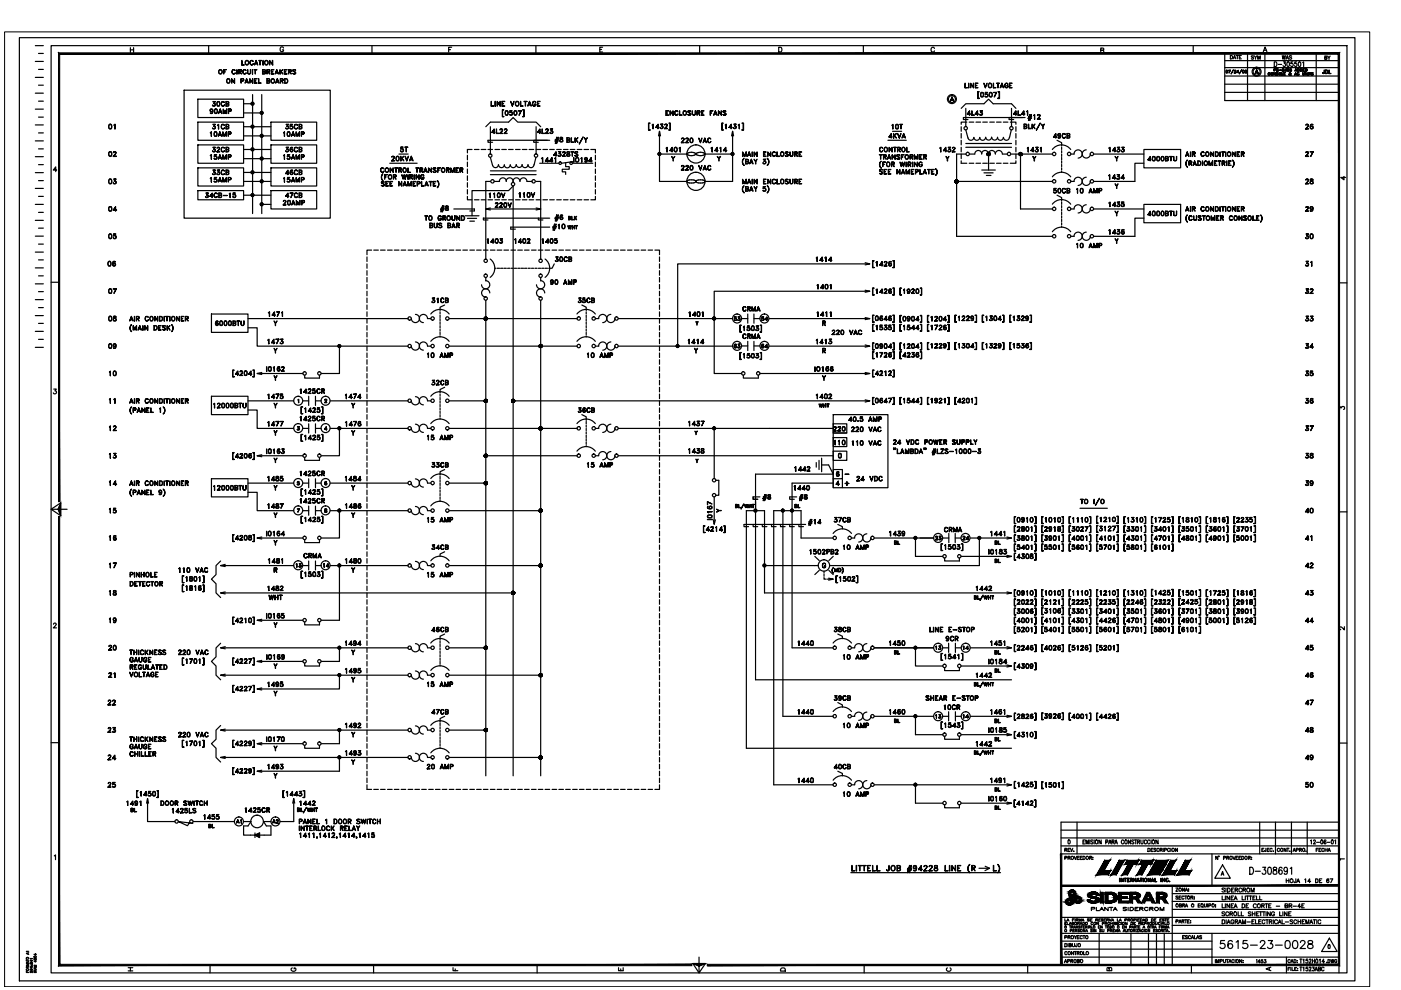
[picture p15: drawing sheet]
<svg xmlns="http://www.w3.org/2000/svg" width="297mm" height="210mm" viewBox="0 0 297 210" stroke-linecap="round" stroke-linejoin="round" font-family="sans-serif">
<g fill="none" stroke="#000" stroke-width=".25">
<path d="M4.1 8h283.2v200h-283.2zM7.5 19.8h1.7M7.5 16.4h1.7M7.5 13h1.7M7.5 9.7h1.7M8.2 18.1h1M8.2 14.7h1M8.2 11.3h1M10.8 9.7h274.8v196.6h-274.8zM27.6 10.1v1M27.6 10.6h.7M28.3 10.1v1"/>
<path d="M39 19.1h31v27.2h-31zM44.2 9.7v1.6M47.4 14.8h.6h-.5v.9zM47.5 15.2h.3l-.3 .1M49.1 16.7l.6 .8v-.8v.9l-.6-.8v.8zM49.3 14.9l.4-.1 .2 .2-.2-.2a.45 .45 0 0 0-.5 .3 .45 .45 0 0 0 .2 .5l.5-.1-.2 .2a.48 .48 0 0 1-.5-.3 .48 .48 0 0 1 .1-.5zM50.2 14.8v.9zM50.7 15.2l.4-.1v-.3h-.4l-.1 .9v-.9h.6l-.1 .4-.4 .1M50.9 15.3l.3 .4-.3-.4M51.1 17.1h.5v-.3l-.5-.1v.9v-.9h.5v.4l-.5 .1M51.3 12.8v.9l.5 .1h-.5zM51.6 14.9l.3-.1 .3 .2a.37 .37 0 0 0-.4-.2 .37 .37 0 0 0-.3 .3v.3a.37 .37 0 0 0 .3 .2 .37 .37 0 0 0 .4-.1 .38 .38 0 0 1-.4 .2 .38 .38 0 0 1-.3-.3z"/>
<path d="M52 17.4h.6M52.1 17.4h.4M52.3 16.7l.4 .9-.4-.8-.4 .8zM52.5 14.8l.1 .8h.2h.2l.1-.8-.1 .8h-.5zM53 16.7l.6 .8v-.8v.9l-.6-.8v.8zM53.1 12.9l.4-.1 .2 .2a.37 .37 0 0 0-.4-.1 .37 .37 0 0 0-.3 .3v.2a.35 .35 0 0 0 .3 .3 .35 .35 0 0 0 .4-.2 .37 .37 0 0 1-.4 .3 .37 .37 0 0 1-.3-.4zM53.5 14.8l.1 .9zM53.8 14.8h.6zM54 16.7h.5h-.5v.9h.5h-.5zM54 17.1h.3l-.3 .1M54 13.5h.6M54.1 14.8v.9z"/>
<path d="M54.3 12.8l.4 1-.4-.9-.4 .9zM54.8 16.7l.1 .9h.5h-.6zM54.9 12.8l.6 .1zM55.1 12.9v.9l.1-.9M55.8 15.2l.4-.1 .1-.2-.5-.1v.8h.4v-.3h-.4M55.8 12.8v1zM56 15.2l.3 .2v.2l-.6 .1v-.9h.6v.3l-.3 .2M56.6 17.1h.5v-.3l-.5-.1v.9h.5v-.4h-.5M56.6 15.2l.5-.1v-.3h-.5v.9v-.9h.6l-.1 .4-.5 .1M56.9 15.3l.3 .4-.3-.4M56.9 17.1l.3 .1v.4h-.6v-.9h.5l.1 .3-.3 .2M57.2 12.8l.5 .8 .1-.8v1l-.6-.9v.9z"/>
<path d="M57.5 14.8h.6h-.5v.8l.5 .1h-.6zM57.6 15.2h.3l-.3 .1M58.4 15.5h.6M58.5 15.4h.4M58.5 17.4h.6M58.6 17.4h.4M58.7 14.8l.4 .9-.4-.8-.4 .8zM58.8 16.7l.4 .9-.4-.8-.4 .8zM59.4 14.8v.9zM59.4 15.3l.6-.5-.6 .6M59.5 17.1h.4v-.3l-.4-.1-.1 .9v-.9h.5l.1 .4-.5 .1M59.5 15.1l.5 .6-.4-.6"/>
<path d="M59.7 17.2l.3 .4-.2-.4M60.1 10.2a.37 .37 0 0 0-.4-.3 .37 .37 0 0 0-.3 .4v.3a.36 .36 0 0 0 .4 .4 .36 .36 0 0 0 .3-.4h-.2M60.3 14.8h.6h-.5v.8l.5 .1h-.6zM60.4 16.7h.3a.54 .54 0 0 1 .3 .5 .54 .54 0 0 1-.3 .4h-.3zM60.4 15.2h.2l-.2 .1M60.4 16.7a.49 .49 0 0 1 .5 .3 .49 .49 0 0 1-.1 .6h-.4zM61.2 15.2l.5-.1v-.3h-.5v.9v-.9h.5v.4l-.5 .1M61.5 15.3l.3 .4zM62.1 14.9l.2-.1 .4 .1-.4-.1-.2 .2a.54 .54 0 0 1 .5 .6h-.5h.6l-.1-.2-.5-.3zM78.9 9.7v1.6M95.1 10.5h.4M95.8 10h-.7v1"/>
<path d="M113.6 9.7v1.6M127.2 10.5h.4M127.8 10h-.6v1h.6M148.3 9.7v1.6M165.1 10h.3a.54 .54 0 0 1 .4 .5 .54 .54 0 0 1-.4 .5h-.3zM183 9.7v1.6M198.1 10.3a.37 .37 0 0 0-.4-.3 .37 .37 0 0 0-.3 .4v.3a.37 .37 0 0 0 .3 .3 .37 .37 0 0 0 .4-.2M204.6 17.6v1h.5h-.5zM205.4 17.6v1zM205.8 17.6l.6 .9v-.9v1l-.6-.8v.8zM206.8 17.7l.5-.1h-.5v1h.5h-.5M206.8 18.1h.3z"/>
<path d="M207.3 19.4h.3l-.3 .1v1.3l.3 .1h-.3zM208 19.6h.2a.47 .47 0 0 1 .3 .5 .47 .47 0 0 1-.5 .4l-.1-.4zM208 19.7h.4M208.1 19.6l-.2 .4 .2 .5M208.4 19.6l.1 .4-.1 .5M208.6 17.6l.3 .9 .4-.9-.4 1zM209.2 20l.2 .2-.2 .3M209.8 19.8l.2-.2a.47 .47 0 0 1 .4 .5 .47 .47 0 0 1-.5 .4zM209.9 19.7h.3M209.9 19.6l-.1 .4 .1 .5M210.2 19.6l.2 .4-.2 .5M210.6 17.6l.1 1h.5h-.6z"/>
<path d="M210.7 19.6h.6l-.4 1 .3-1zM211.3 17.6l.6 .1zM211.5 17.7v.9l.1-.9M211.6 19.4h.3v1.5h-.3l.2-.1v-1.3zM212.2 18.4h.5M212.4 17.6l.4 1-.4-.8-.4 .8zM213.2 17.7l.3-.1 .2 .3a.38 .38 0 0 0-.5-.1 .38 .38 0 0 0-.1 .6 .38 .38 0 0 0 .6 0v-.2h-.2h.2a.39 .39 0 0 1-.4 .4 .39 .39 0 0 1-.3-.6zM214 17.6h.6l-.5 .1v.9h.5h-.6zM214.1 18.1h.3zM217.7 9.7v1.6M233.4 10.7l.5-.1 .1-.3-.6-.1v1l.6-.1v-.4h-.2M253 9.7v1.6"/>
<path d="M259.7 19.6h24.2M259.7 17.9h24.2M259.7 16.1h24.2M259.7 14.3h24.2M259.7 12.9h24.2M260 14.9a.26 .26 0 0 1 .3 .3 .26 .26 0 0 1-.3 .2M260.1 14.9v.5M260.9 14.9l-.3 .6 .3-.6h-.4h.4M260.9 11.8a.37 .37 0 0 1 .4 .3 .37 .37 0 0 1-.4 .4zM261.5 12.5l.2-.7 .3 .7M261.5 14.8l-.5 .8zM261.6 12.3h.3"/>
<path d="M261.7 15.4l.3 .1h-.3l.3-.4v-.2l-.3 .1 .2-.1 .1 .2-.3 .4M262.1 11.8h.5M262.3 15.3l.3 .1h-.4l.4-.5v.6l-.1-.5-.2 .4M262.3 11.8v.7M262.8 15.6l.5-.8-.5 .8M262.8 12.1h.2M263.2 11.8h-.4v.7h.4M263.5 15.4h.2M263.5 14.9h.2M263.5 14.9v.5M263.7 14.9v.5M264 15.4h.3"/>
<path d="M264 14.9h.3M264.1 14.9v.5M264.2 14.9v.5M264.5 11.3v10M265.8 11.9h-.5l.5 .4-.1 .2-.4-.1M265.9 11.8l.3 .4v.4M266.2 15.5h.5M266.2 15.4h.5M266.4 14.8l.4 .9-.4-.8-.3 .8zM266.5 11.8l-.3 .4M266.7 12.6v-.8l.2 .8 .3-.8v.8M267.8 11l.4-1 .4 1"/>
<path d="M268 10.7h.5M268.2 11.3v10M269 15.4l.3 .1a.22 .22 0 0 0-.3 0 .22 .22 0 0 0 0 .3 .22 .22 0 0 0 .3 0 .26 .26 0 0 1-.4 0 .26 .26 0 0 1 .1-.4zM269.5 15.4a.24 .24 0 0 1 .4 .2 .24 .24 0 0 1-.4 .2 .24 .24 0 0 1 0-.3 .24 .24 0 0 1 .3 0 .24 .24 0 0 1 0 .4 .24 .24 0 0 1-.3-.1zM270 15.4l.4 .5v-.5v.5l-.3-.4-.1 .4zM270.2 14.8h.2l.1-.2h-.3l-.1 .5v-.6l.4 .1v.2h-.3M270.2 13.1a.51 .51 0 0 1 .5 .5 .51 .51 0 0 1-.5 .5zM270.7 15.4l.3 .1h-.4l.4 .2-.2 .2h-.2h.4l-.4-.3zM270.7 14.6h.3h-.3l.3 .3v.2h-.3l.3-.1-.3-.3zM271 13.7h.7M271.2 14.8l.5 .1zM271.8 15.4v.5h.3h-.3z"/>
<path d="M271.9 11.8l.1 .8 .2-.8 .2 .8 .1-.8M271.9 14.6h.3l-.3 .5h.3h-.3l.3-.4zM272.1 13.1h.4l-.2 .4a.3 .3 0 0 1 .3 .4 .3 .3 0 0 1-.6 0M272.2 15.4h.3h-.3v.5h.3h-.3zM272.2 15.6h.2l-.2 .1M272.5 15.4h.1M272.7 12.6l.2-.8 .3 .8M272.7 14.5v.6v-.5l-.3 .4h.4h-.4zM272.8 12.3h.3M273 13.2l.1-.1a.58 .58 0 0 1 0 1l-.3-.4zM273 15.1h.2M273.1 15.1v-.5h.2l-.1 .5"/>
<path d="M273.4 15.4h.1M273.4 15.4l.1 .3 .3 .2-.4-.3v-.2h.1l-.2 .5h.2l.3-.3-.3 .3-.2-.1 .2-.4M273.7 14.8v.3M273.8 14.9l-.3-.1v-.3h.3l-.3 .3a.2 .2 0 0 1 .3 0 .2 .2 0 0 1 0 .3 .2 .2 0 0 1-.3-.1M273.8 15l-.2 .1M273.9 11.9l-.5-.1-.1 .2 .5 .2 .1 .2-.2 .2-.4-.2M274.1 13.1h-.4v.4a.3 .3 0 0 1 .4 .1 .3 .3 0 0 1 0 .4 .3 .3 0 0 1-.5-.1M274.5 15.9h.1M274.5 15.8h.3M274.6 15h.3M274.7 15.4l.2 .5-.2-.4-.2 .4zM274.7 14.5l.3 .6-.3-.5-.2 .5z"/>
<path d="M274.9 13.1h-.4v.4a.3 .3 0 0 1 .4 .1 .3 .3 0 0 1 0 .4 .3 .3 0 0 1-.5-.1M275.1 14.5l.4 .1-.1 .5h-.3zM275.2 14.6l.3 .1v.3l-.3 .1M275.4 13.2l.1-.1a.58 .58 0 0 1 0 1l-.2-.4zM275.7 14.5l.4 .2-.1 .4h-.3zM275.7 14.6h.3l.1 .2-.2 .3h-.2zM276.2 15.4l.1 .5h.2l.1-.5v.4l-.2 .1-.2-.1zM276.2 13.3l.2-.2v1M276.3 14.5h.3l-.3 .1v.5zM276.3 14.8h.1h-.1M276.3 15.1h.3h-.3M276.8 14.5h.1a.28 .28 0 0 1 .3 .3 .28 .28 0 0 1-.3 .3h-.1a.3 .3 0 0 0 .3-.2 .3 .3 0 0 0-.1-.3h-.2v.5z"/>
<path d="M276.8 15.4l.3 .5 .1-.5v.5l-.4-.4v.4zM277.4 15.4v.5zM277.7 15.4v.5v-.5M277.9 15.4h-.4h.4M278.1 15.4l.3 .1h-.4l.4 .3-.1 .1h-.3h.4l-.4-.3zM279.1 11.3v10M280.8 14.8v.6l-.2 .2-.2-.2 .3 .1zM280.9 12.2h.4v-.3h-.4v.7l.4-.1-.1-.3M281.1 14.8h.2a.41 .41 0 0 1 .3 .4 .41 .41 0 0 1-.3 .4h-.2zM281.1 14.9a.36 .36 0 0 1 .4 .2 .36 .36 0 0 1-.2 .5h-.2zM281.5 11.9l.3 .3v.4M281.8 14.8v.8h.4h-.4z"/>
<path d="M282 11.9l-.2 .3M283.9 11.3h-24.2v10h24.2M7.5 36.6h1.7M7.5 39.9h1.7M7.5 33.2h1.7M7.5 29.9h1.7M7.5 26.5h1.7M7.5 23.1h1.7M8.2 38.3h1M8.2 34.9h1M8.2 31.6h1M8.2 28.2h1"/>
<path d="M8.2 24.8h1M8.2 21.4h1M12 36.1h-.7l.5-.7v1M23.2 26.4l.1-.1a.53 .53 0 0 1 .4 .5 .53 .53 0 0 1-.4 .5l-.2-.1-.1-.3zM23.2 27.2h.4M23.2 26.4h.4M23.2 32.2h.1a.53 .53 0 0 1 .4 .5 .53 .53 0 0 1-.4 .5l-.3-.5zM23.2 33h.4M23.2 38a.5 .5 0 0 1 .6 .4 .5 .5 0 0 1-.4 .6l-.3-.2zM23.2 38.9h.4M23.2 38h.4M23.2 26.4l-.1 .4 .1 .5"/>
<path d="M23.2 38l-.1 .4 .1 .5M23.5 26.4l.2 .4-.2 .5M23.5 32.2l.2 .4-.2 .5M23.5 38l.2 .4-.2 .5M23.6 32.2l-.5 .1 .1 .8M24 33.1l.7 .1h-.7l.6-.7-.2-.3-.4 .1 .4-.1 .2 .3-.6 .7M24 38.8l.2 .1M24.1 26.5l.3-.2v1l-.1-.9zM24.3 38.3h.1a.33 .33 0 0 1 .2 .6 .33 .33 0 0 1-.6-.1l.4 .1 .2-.2M24.4 38.4l.2 .2-.2 .3M24.6 38h-.5h.5l-.3 .4M24.6 38l-.4 .4h.3l.1 .2"/>
<path d="M42 21h9.6v3.9h-9.6zM42 30.7h9.6v3.9h-9.6zM42 25.9h9.6v3.8h-9.6zM42 35.6h9.6v3.8h-9.6zM44.6 23.5l.2 .2 .3-.2M44.6 23.3l.2-.2 .3 .2M44.6 28.1l.2-.2v1v-.8zM44.6 33l.2-.2v1v-.9zM44.6 37.8l.2-.2v1v-.9zM44.6 24h.4M44.7 23.1l-.1 .3 .1 .3M44.9 23.1l.2 .3-.2 .6"/>
<path d="M45.1 23.6a.3 .3 0 0 1-.5 0 .3 .3 0 0 1 0-.4 .3 .3 0 0 1 .5 0l-.1 .8-.4-.1 .1 .1M45.1 23.4l-.2 .3M45.1 22.3l.2 .2M45.1 27.2l.2 .1M45.1 32l.2 .2M45.1 36.9l.2 .1M45.3 22l.3 .1M45.3 26.8l.3 .2M45.3 31.7l.3 .1M45.3 36.5l.3 .1M45.3 21.9a.31 .31 0 0 1 .4 .3 .31 .31 0 0 1-.3 .3 .31 .31 0 0 1-.4-.2h.1M45.3 26.7a.32 .32 0 0 1 .4 .3 .32 .32 0 0 1-.3 .4 .32 .32 0 0 1-.4-.2l.4 .1 .2-.2"/>
<path d="M45.3 31.6a.32 .32 0 0 1 .4 .2 .32 .32 0 0 1-.3 .4 .32 .32 0 0 1-.4-.2h.1M45.3 36.4a.32 .32 0 0 1 .4 .3 .32 .32 0 0 1-.3 .4 .32 .32 0 0 1-.4-.2l.4 .1 .2-.2M45.4 33.6l.2 .1M45.4 38.5l.2 .1M45.5 22l.1 .2-.1 .3M45.5 26.8l.1 .2-.1 .3M45.5 31.7l.1 .2-.1 .3M45.5 36.5l.1 .2-.1 .3M45.5 28a.45 .45 0 0 1 .5 .4 .45 .45 0 0 1-.5 .5l-.1-.4zM45.5 28.1h.4M45.6 28l-.1 .7 .1 .2 .3-.1M45.6 21.6l-.5-.1h.5l-.3 .5"/>
<path d="M45.6 23.1a.45 .45 0 0 1 .5 .5 .45 .45 0 0 1-.5 .4l-.2-.3zM45.6 24h.3M45.6 23.2h.3M45.6 26.4h-.5h.5l-.3 .4M45.6 31.3l-.5-.1h.5l-.3 .5M45.6 36.1h-.5h.5l-.3 .4M45.6 21.5l-.3 .5M45.6 26.4l-.3 .4M45.6 31.2l-.3 .5M45.6 36.1l-.3 .4M45.6 22.3l-.2 .2-.3-.2M45.6 23.1l-.1 .4 .1 .5"/>
<path d="M45.6 31.9l-.2 .3-.3-.2M45.8 33.2l.2 .2-.2 .3M45.8 38l.2 .2-.2 .4M45.8 28l.2 .3-.2 .6M45.9 23.1l.2 .4-.2 .5M46 33.3l-.2-.1h-.4l.1-.4h.4h-.4v.4a.33 .33 0 0 1 .5 0 .33 .33 0 0 1-.1 .5 .33 .33 0 0 1-.5-.1l.4 .1 .2-.2M46 38.2l-.2-.2h-.4l.1-.4h.4l-.4 .1v.3a.34 .34 0 0 1 .5 .1 .34 .34 0 0 1-.1 .5 .34 .34 0 0 1-.5-.2l.4 .2 .2-.2M46 32.2h.6h-.6l.5-.7-.1-.2-.4 .1 .4-.2 .2 .3-.6 .7M46 36.9l.1 .1M46.1 21.6a.48 .48 0 0 1 .6 .3 .48 .48 0 0 1-.3 .6l-.4-.2zM46.1 22.4h.4M46.1 21.6h.4"/>
<path d="M46.1 26.6l.3-.2v.9l-.1-.9zM46.1 21.6l-.1 .4 .1 .5M46.3 36.4a.31 .31 0 0 1 .3 .4 .31 .31 0 0 1-.4 .2l-.2-.1 .4 .1 .2-.2M46.4 28.7h.5M46.4 33.5h.5M46.4 38.4h.5M46.4 36.5l.2 .2-.2 .3M46.4 23.8h.5M46.4 28.6h.5M46.4 38.3h.5M46.4 21.6l.2 .4-.2 .5M46.5 36.1h-.4h.5l-.3 .4"/>
<path d="M46.5 36.1l-.3 .4 .4 .1M46.6 27.9l.4 1-.4-.8-.3 .8zM46.6 32.8l.4 1-.4-.9-.3 .9zM46.6 37.6l.4 1-.4-.8-.3 .8zM46.7 23.1l.4 1-.4-.9-.4 .9zM47 36.2l.4-.1 .2 .2a.37 .37 0 0 0-.5 0 .37 .37 0 0 0-.1 .5 .37 .37 0 0 0 .5 0v.1a.45 .45 0 0 1-.6-.1 .45 .45 0 0 1 .1-.6zM47.1 21.6l.3-.1 .1 .2a.37 .37 0 0 0-.5 .1 .37 .37 0 0 0 .1 .5 .37 .37 0 0 0 .5 0h-.1a.45 .45 0 0 1-.6-.1 .45 .45 0 0 1 .2-.6zM47.1 26.4h.3l.2 .2a.37 .37 0 0 0-.5 0 .37 .37 0 0 0-.1 .5 .37 .37 0 0 0 .5 0v.1a.47 .47 0 0 1-.6-.1 .47 .47 0 0 1 .2-.7zM47.1 31.3l.3-.1 .2 .2-.2-.1a.44 .44 0 0 0-.5 .4 .44 .44 0 0 0 .5 .5l.2-.3-.1 .3a.49 .49 0 0 1-.6-.3 .49 .49 0 0 1 .2-.6zM47.2 27.9l.4 .9 .4-.9v1v-.7l-.4 .7-.3-.7-.1 .7zM47.2 32.8l.4 .8 .4-.8v1v-.8l-.4 .8-.3-.8-.1 .8zM47.2 37.6l.4 .9 .4-.9v1v-.7l-.4 .7-.3-.7-.1 .7z"/>
<path d="M47.3 23.1l.4 .8 .4-.8v1l-.1-.8-.3 .8-.3-.8-.1 .8zM48 22h.4v-.4h-.4v.9l.4-.1v-.3l-.4-.1M48 26.8h.4v-.4h-.4v.9l.4-.1v-.3h-.4M48 31.7h.4v-.4h-.4v.9l.4-.1v-.3l-.4-.1M48 36.5h.4v-.4h-.4v.9l.4-.1v-.3h-.4M48.3 22l.2 .2v.2l-.6 .1v-1l.6 .1v.4h-.2M48.3 26.8l.2 .1v.3l-.6 .1v-.9h.6v.3l-.2 .2M48.3 31.7l.2 .2-.1 .3h-.5v-1l.6 .1v.4h-.2M48.3 36.5l.2 .1v.3l-.6 .1v-.9h.6v.3l-.2 .2M48.4 27.9l.5 .1 .1 .1-.1 .3h-.5l.5-.1-.1-.3h-.4v.9zM48.4 37.6l.5 .1 .1 .1-.1 .3h-.5l.5-.1v-.3h-.5v.9zM48.4 23.1h.5l.1 .2-.1 .3h-.4l.5-.2-.1-.2-.4-.1v1z"/>
<path d="M48.4 33.3l.5-.1v-.3l-.5-.1v1v-1l.5 .1v.4h-.5M51.6 38.5h5.8M51.6 22h2M51.6 23.9h3.9M51.6 26.9h5.8M51.6 28.8h5.8M51.6 31.7h5.8M51.6 36.6h5.8M51.6 33.6h5.8M53.6 20.1v25.2M55.5 20.1v25.2M57.4 30.7h9.7v3.9h-9.7z"/>
<path d="M57.4 25.9h9.7v3.8h-9.7zM57.4 35.6h9.7v3.8h-9.7zM60.1 28.1l.2-.2v1v-.8zM60.1 33l.2-.2v1v-.9zM60.1 37.8l.2-.2v1v-.9zM60.6 36.8h.7h-.8l.5-.7v.9v-.8l-.4 .6M60.6 27.2l.1 .1M60.6 32l.1 .2M60.8 26.7a.34 .34 0 0 1 .4 .3 .34 .34 0 0 1-.3 .4 .34 .34 0 0 1-.4-.2l.4 .1 .3-.2M60.8 31.6a.34 .34 0 0 1 .4 .3 .34 .34 0 0 1-.3 .3 .34 .34 0 0 1-.4-.2h.1M60.9 33.6l.1 .1M60.9 38.5l.1 .1"/>
<path d="M61 26.8l.2 .2-.2 .3M61 31.7l.2 .2-.2 .3M61 28a.48 .48 0 0 1 .6 .3 .48 .48 0 0 1-.3 .6l-.4-.2zM61 28.8h.4M61 28.1h.4M61 28l-.1 .3 .1 .6M61.1 26.4h-.4h.5l-.4 .4M61.1 26.4l-.3 .4 .4 .2M61.1 31.3l-.4-.1h.5l-.4 .5M61.1 31.2l-.3 .5 .4 .1M61.2 31.9l-.3 .3-.3-.2M61.3 33.2l.2 .2-.2 .3"/>
<path d="M61.3 38l.2 .2-.2 .4M61.3 28l.2 .3-.2 .6M61.5 33.3l-.2-.1h-.4l.1-.4h.4h-.4v.4a.33 .33 0 0 1 .5 0 .33 .33 0 0 1-.2 .5 .33 .33 0 0 1-.4-.1l.4 .1 .2-.2M61.5 38.2l-.2-.2h-.4l.1-.4h.4l-.4 .1v.3a.34 .34 0 0 1 .5 .1 .34 .34 0 0 1-.1 .5 .34 .34 0 0 1-.5-.2l.4 .2 .2-.2M61.5 27.2l.2 .1M61.6 31.9l.2 .3 .3-.3M61.6 31.8l.2-.1 .3 .1M61.6 36.8l.2 .2 .3-.2M61.6 36.6l.2-.1 .3 .1M61.7 31.3h.3M61.7 36.1h.3M61.7 31.3l-.1 .1a.54 .54 0 0 0 .2 .8"/>
<path d="M61.7 36.1l-.1 .6 .2 .3M61.8 31.7l-.2 .2M61.8 36.5l-.2 .2M61.8 28.7h.6M61.8 33.5h.6M61.8 38.4h.6M61.9 26.7l.2 .3-.2 .3M61.9 31.7l.2 .2-.2 .3M61.9 36.5l.2 .2-.2 .3M61.9 28.6h.5M61.9 33.5h.5M61.9 38.3h.5"/>
<path d="M62 31.3a.45 .45 0 0 0-.5 .4 .45 .45 0 0 0 .5 .5 .31 .31 0 0 0 0-.5 .31 .31 0 0 0-.4 0M62 36.1a.43 .43 0 0 0-.5 .4 .43 .43 0 0 0 .6 .4 .31 .31 0 0 0-.1-.4 .31 .31 0 0 0-.4 .1M62.1 26.9l-.3-.2-.3 .1 .1-.4h.4h-.4v.3a.36 .36 0 0 1 .5 .1 .36 .36 0 0 1-.1 .5 .36 .36 0 0 1-.5-.1l.3 .1 .3-.2M62.1 27.9l.4 1-.4-.8-.3 .8zM62.1 32.8l.4 1-.4-.9-.3 .9zM62.1 37.6l.4 1-.4-.8-.3 .8zM62.5 31.4l.4-.2 .2 .2a.34 .34 0 0 0-.4-.1 .34 .34 0 0 0-.3 .3v.2a.33 .33 0 0 0 .3 .4 .33 .33 0 0 0 .4-.3 .35 .35 0 0 1-.4 .3 .35 .35 0 0 1-.3-.4zM62.5 36.2l.4-.1 .2 .2a.33 .33 0 0 0-.4-.2 .33 .33 0 0 0-.3 .3v.2a.34 .34 0 0 0 .3 .4 .34 .34 0 0 0 .4-.2 .39 .39 0 0 1-.6 .2 .39 .39 0 0 1-.1-.6zM62.6 26.4h.3l.2 .2a.33 .33 0 0 0-.4-.2 .33 .33 0 0 0-.3 .3v.3a.34 .34 0 0 0 .3 .3 .34 .34 0 0 0 .4-.2 .39 .39 0 0 1-.6 .2 .39 .39 0 0 1-.1-.6zM62.8 27.9l.3 .9 .4-.9v1v-.7l-.4 .7-.3-.7v.7zM62.8 32.8l.3 .8 .4-.8v1v-.8l-.4 .8-.3-.8v.8zM62.8 37.6l.3 .9 .4-.9v1v-.7l-.4 .7-.3-.7v.7z"/>
<path d="M63.5 26.8h.4v-.4h-.4v.9l.4-.1v-.3h-.4M63.5 31.7h.4v-.4h-.4v.9l.4-.1v-.3l-.4-.1M63.5 36.5h.4v-.4h-.4v.9l.4-.1v-.3h-.4M63.8 26.8l.2 .1v.3l-.6 .1v-.9h.6v.3l-.2 .2M63.8 31.7l.2 .2-.1 .3h-.5v-1l.6 .1v.4h-.2M63.8 36.5l.2 .2v.2l-.6 .1v-.9h.6v.3l-.2 .2M63.9 27.9h.4l.2 .2-.1 .3h-.5l.5-.1-.1-.3h-.4v.9zM63.9 37.6h.4l.2 .2-.1 .3h-.5l.5-.1v-.3h-.5v.9zM63.9 33.3l.5-.1v-.3l-.5-.1v1v-1l.5 .1v.4h-.5M80.8 35.7l.4-.1 .2 .2a.39 .39 0 0 0-.6 0 .39 .39 0 0 0 0 .5 .39 .39 0 0 0 .6 0 .43 .43 0 0 1-.6 .2 .43 .43 0 0 1-.1-.7zM80.9 38.6l.2-.1 .4 .1h-.6v.2l.5 .2 .1 .3-.3 .1-.3-.1a.31 .31 0 0 0 .3 .1 .31 .31 0 0 0 .2-.3l-.5-.3zM81.1 36.9h.1a1.06 1.06 0 0 0 0 1.4 .99 .99 0 0 1-.1-1.4z"/>
<path d="M81.5 37h.6l-.5 .1v.9zM81.6 37.5h.3h-.3M81.8 38.5h.6l-.5 .1v.8h.5h-.6zM81.9 38.9l.2 .1zM82.6 34.6h5.8M82.7 38.5h.5l-.5 .1v.8h.5h-.5zM82.7 35.6l.6 .8 .1-.8v1l-.6-.9-.1 .9zM82.7 38.9l.3 .1zM83.1 33.2h.4l.1 .2-.5 .7h.6h-.7l.6-.7-.2-.2-.3 .1zM83.4 37.5h.5v-.4h-.5v.9v-1l.5 .1v.4h-.5M83.7 35.6h.5zM83.7 37.5l.3 .5-.3-.5"/>
<path d="M83.9 35.6v1l.1-1M84 33.3l.2-.2a.47 .47 0 0 1 .4 .6 .47 .47 0 0 1-.5 .4zM84.1 34h.4M84.1 33.2h.4M84.2 33.2l-.2 .4 .2 .5M84.5 33.2l.1 .4-.1 .5M84.5 38.5l.6 .8 .1-.8v.9l-.6-.8-.1 .8zM84.6 36.1l.4-.1v-.3l-.4-.1-.1 1v-1l.6 .1-.1 .4h-.4M84.6 32.7h1.9M84.8 36.1l.3 .5-.3-.5M85 33.1v1zM85 32l.1 .2"/>
<path d="M85 33.7l.6-.6-.6 .6M85.1 33.6l.5 .5-.4-.5M85.2 37l.3 .9 .2-.9 .2 .9 .3-.9-.3 1-.2-.8-.2 .8zM85.3 31.6l.2 .2-.2 .4M85.5 31.7l-.2-.1h-.3v-.4h.5h-.5v.4a.35 .35 0 0 1 .5 .1 .35 .35 0 0 1-.1 .5 .35 .35 0 0 1-.5-.2h.1M85.5 31.9l-.2 .3-.3-.2M85.5 35.7a.44 .44 0 0 1 .7 .4 .44 .44 0 0 1-.6 .4l-.2-.3zM85.6 39.2h.5M85.8 31.2h.6zM85.8 38.5l.4 .9-.4-.8-.3 .8zM85.9 33.1l.3 .9 .4-.9-.4 1zM86.1 31.2v1v-1"/>
<path d="M86.5 35.6v.9l.5 .1h-.5zM86.5 37v1zM86.5 38.5l.3 .8 .4-.8v.9v-.7l-.4 .7-.3-.7v.7zM86.9 37.5h.5v-.4h-.5v.9v-1l.6 .2-.1 .3h-.5M86.9 33.9h.6M87.2 37.5l.3 .5-.3-.5M87.2 33.1l.4 1-.4-.8-.4 .8zM87.6 38.5h.5l-.5 .1v.8h.5h-.5zM87.6 38.9l.3 .1zM87.8 37v1zM88.1 35.6h.6zM88.2 37l.6 .9 .1-.9v1l-.6-.8-.1 .8z"/>
<path d="M88.4 35.6v1zM88.4 38.5h.5l.2 .2-.1 .2-.5 .1 .5-.2-.1-.2h-.4v.8zM89.1 36.1l.4-.1v-.3l-.4-.1-.1 1v-1l.6 .1-.1 .4h-.4M89.3 36.1l.3 .5-.3-.5M89.3 37.2l.4-.2 .2 .3a.37 .37 0 0 0-.5-.1 .37 .37 0 0 0-.1 .6 .37 .37 0 0 0 .5 0l-.1-.2h.2l-.1 .3a.45 .45 0 0 1-.6-.1 .45 .45 0 0 1 .1-.6zM89.4 38.5v.9h.5h-.5zM89.9 36.3h.6M90 36.3h.4M90.2 39.2h.5M90.2 35.6l.4 1-.4-.9-.4 .9zM90.4 38.5l.4 .9-.4-.8-.3 .8zM90.8 35.6l.6 .8 .1-.8v1l-.6-.9-.1 .9z"/>
<path d="M91 38.5l.6 .1zM91.3 38.6v.8v-.8M91.8 35.7l.2-.1 .5 .1h-.6l.1 .3 .4 .2v.3h-.5l-.1-.1 .4 .1 .2-.2-.5-.3zM91.9 38.5h.5l-.5 .1v.8h.5h-.5zM91.9 38.9l.3 .1zM92.7 38.3a.97 .97 0 0 1 0 1.5 1.06 1.06 0 0 0 0-1.5zM92.8 35.6h.5h-.5v1zM92.8 36.1h.3h-.3M93.7 35.7a.44 .44 0 0 1 .6 .4 .44 .44 0 0 1-.5 .4l-.2-.3zM94.7 36.1l.5-.1v-.3l-.5-.1v1v-1l.5 .1v.4h-.5M94.9 36.1l.4 .5zM95.5 35.6l.4 .8 .4-.8v1v-.8l-.4 .8-.3-.8-.1 .8z"/>
<path d="M96.6 35.6h.6h-.5v.9l.5 .1h-.6zM96.7 36.1h.3h-.3M97.6 36.1l.4-.1v-.3l-.4-.1-.1 1v-1l.6 .1-.1 .4h-.4M97.8 36.1l.3 .5-.2-.5M99.1 32.9v1M99.1 34.4v.9M99.1 35.8v1M99.1 37.3v1M99.1 38.7v1M100.1 31.7h-1v.7M100.6 31.7h1M102 31.7h1"/>
<path d="M103 26.9l1-1h3.8l1-1 1 1h3.9l.9 1M103.5 31.7h.9M104 38.5h-1v16.5M104 36.2h9.7M104 37h9.7M104 33.4l.4 1.7M104 26.9v5.8M104.1 21.5l.1 1h.5h-.6zM104.3 28.1h.6h-.6l.5-.8v1l-.1-.8-.4 .6M104.8 38.5h1.1M104.9 21.5l.1 1zM104.9 31.7h1"/>
<path d="M105.2 27.3l.1 1h.5h-.6zM105.4 21.5l.6 .8v-.8v1l-.5-.9-.1 .9zM105.7 34.9a.61 .61 0 0 1-.6 .6 .61 .61 0 0 1-.7-.5M105.7 34.9a.61 .61 0 0 0 .6 .6 .61 .61 0 0 0 .6-.6M106 28.3h.6h-.6l.5-.7-.1-.2h-.3l-.1 .2v-.2l.4-.1 .2 .3-.6 .7M106.4 31.7h1M106.4 21.5h.6h-.5v1h.5h-.6zM106.5 22h.3h-.3M106.5 23.3h.3h-.2v1.4l.2 .1h-.3zM106.9 35a.61 .61 0 0 0 .6 .6 .61 .61 0 0 0 .7-.6M106.9 28.3h.6h-.6l.5-.7-.1-.2h-.3l-.1 .2 .1-.2 .3-.1 .2 .3-.6 .7M107.2 23.5a.43 .43 0 0 1 .5 .4 .43 .43 0 0 1-.5 .5l-.1-.4z"/>
<path d="M107.2 24.3h.4M107.2 23.6h.4M107.3 23.5l-.2 .4 .2 .5M107.6 23.5l.1 .4-.1 .5M107.8 31.7h1M108.1 24.3l.1 .1M108.2 34.9a.61 .61 0 0 0 .6 .6 .61 .61 0 0 0 .6-.6M108.2 21.5l.4 .8 .4-.8-.4 1zM108.4 23.8l.2 .3-.2 .3M108.6 24l-.1-.1h-.4v-.4h.5h-.4l-.1 .3a.34 .34 0 0 1 .5 .1 .34 .34 0 0 1-.1 .5 .34 .34 0 0 1-.5-.2l.4 .2 .2-.2M108.8 38.4a.72 .72 0 0 0-.7-.7 .72 .72 0 0 0-.7 .7 .74 .74 0 0 0-.8-.7 .74 .74 0 0 0-.7 .7M108.8 38.5v.2"/>
<path d="M109.1 23.5a.43 .43 0 0 1 .5 .4 .43 .43 0 0 1-.5 .5l-.2-.4zM109.1 24.3h.3M109.1 23.6h.3M109.1 23.5l-.1 .4 .1 .5M109.3 31.7h1M109.3 21.6l.3-.1a.49 .49 0 0 1 .4 .5 .49 .49 0 0 1-.5 .5l-.2-.4zM109.4 23.5l.2 .4-.2 .5M109.5 34.9a.61 .61 0 0 0 .6 .6 .61 .61 0 0 0 .6-.6M110.4 21.5v1h.5h-.5zM110.4 23.5l-.4 1 .5-1h-.6h.5M110.7 31.7h1M110.8 23.3h.3v1.5h-.3l.3-.1v-1.4z"/>
<path d="M111.1 21.5h.6zM111.4 21.5v1v-1M111.7 38.4a.74 .74 0 0 0-.7-.7 .74 .74 0 0 0-.8 .7 .74 .74 0 0 0-.7-.7 .74 .74 0 0 0-.7 .7M111.7 38.5h1.1M112 22.3h.6M112 22.2h.5M112.2 31.7h1M112.3 21.5l.3 1-.3-.9-.4 .9zM113 21.6l.4-.1 .2 .2a.35 .35 0 0 0-.4-.2 .35 .35 0 0 0-.3 .4v.2a.32 .32 0 0 0 .4 .4 .32 .32 0 0 0 .3-.4h-.2h.2a.36 .36 0 0 1-.3 .4 .36 .36 0 0 1-.4-.4zM113.6 33.4l-.4 1.5a.61 .61 0 0 1-.6 .6 .61 .61 0 0 1-.6-.6 .64 .64 0 0 1-.7 .6 .64 .64 0 0 1-.6-.6M113.7 38.5h.9v16.5M113.7 26.9v5.8"/>
<path d="M113.7 31.7h.9M114 21.5h.5h-.5v1h.5h-.5zM114 22h.3h-.3M114 28.1h.6h-.6l.5-.8v1l-.1-.8-.4 .6M114.4 34.6h4.1M114.8 33.6l.3-.2v1l-.1-.9zM114.9 27.3l.1 1h.5h-.6zM115.1 31.7h1M115.7 34.1h.6h-.7l.5-.7v1v-.8l-.4 .5M115.7 28.3h.6h-.6l.5-.7-.1-.2h-.3l-.1 .2v-.2l.4-.1 .1 .3-.5 .7M116 29.7h-2.8v.5h.9M116.5 29.7h-13v.5h.9"/>
<path d="M116.5 31.7h1M116.6 34.1h.6h-.7l.6-.7v1l-.1-.8-.4 .5M116.6 28.2l.2 .1M116.7 27.3h.5l-.4 .5 .3-.4zM116.8 27.8l.4 .1M116.8 27.7a.32 .32 0 0 1 .4 .3 .32 .32 0 0 1-.2 .3 .32 .32 0 0 1-.4-.2l.4 .2 .2-.2M117 27.8l.2 .2-.2 .3M117.4 32.8l.7 .1h-.7l.5-.7v.9v-.8l-.5 .6M117.6 33.6l.2-.2v1v-.9zM117.7 29.9h.7zM117.7 29.6l.7 .1zM118 29.1l-.3 1.3z"/>
<path d="M118 31.7h1M118.3 29.1l-.3 1.3zM118.4 33l.1 .1M118.6 32.5a.31 .31 0 0 1 .4 .4 .31 .31 0 0 1-.5 .2l-.2-.1 .4 .1 .2-.2M118.7 32.6l.2 .2-.2 .3M118.7 30h.2M118.8 29.2a.39 .39 0 0 0 .5 .5v.3h-.5a.41 .41 0 0 1 .5-.6v-.2zM118.8 29.2h.5M118.8 29.2v.2a.53 .53 0 0 1 .5 .6l-.4 .1a.31 .31 0 0 1-.2-.4 .31 .31 0 0 1 .4-.2l.2-.1-.1-.2M118.9 32.2h-.5h.5l-.3 .4M118.9 32.2l-.4 .4 .4 .2M119.3 33.1h.6h-.6l.5-.6-.2-.3-.3 .1a.29 .29 0 0 1 .3-.1 .29 .29 0 0 1 .2 .3l-.5 .6"/>
<path d="M119.3 30h-.2M119.5 31.7h.9M119.9 34.5v.8h.8v.6h-1.5v.5h.7v.6M120.2 29.2l.6 .1v.3l-.2 .1h.2v.4l-.6 .1zM120.2 33l.2 .1M120.3 29.2l.5 .2-.1 .2-.4 .1h.4v.4h-.4zM120.3 32.2a.39 .39 0 0 0 .4 .5v.3h-.4a.4 .4 0 0 1 .4-.5v-.3zM120.3 32.2h.4M120.3 32.2v.2a.48 .48 0 0 1 .4 .7h-.3a.31 .31 0 0 1-.2-.4 .31 .31 0 0 1 .4-.2l.1-.3M120.8 33l-.2 .1M120.9 31.7h1M121 32.2h.6z"/>
<path d="M121.1 29.2l.1 .9 .5 .1h-.6zM121.3 32.2v.9l.1-.9M121.4 34.6h4.3M121.5 34.3l-2.5 .3M121.6 33.4l.1 1zM121.9 32.3l.2-.1 .4 .1h-.6l.1 .2 .5 .3-.1 .3-.5-.1h.6l-.1-.2-.4-.3zM121.9 29.2l.1 1zM122 29.7l.6-.5-.6 .6M122.1 29.6l.5 .6-.5-.6M122.4 31.7h1M123.1 33.6l.3-.2v1l-.1-.9zM123.6 29l-.8 1.5z"/>
<path d="M123.8 31.7h1M124 33.8l.2 .1 .3-.1M124 33.6l.2-.2 .3 .2M124.2 29.7l.3-.5-.3 .5v.5v-.5l-.3-.5 .3 .5M124.2 33.4l-.2 .3 .2 .2M124.3 33.4a.5 .5 0 0 1 .2 .5 .5 .5 0 0 1-.3 .4h-.2M124.5 33.9a.32 .32 0 0 1-.5 0 .32 .32 0 0 1 0-.4 .32 .32 0 0 1 .5 .1v.6l-.3 .2-.2-.2 .1 .1M124.5 33.7l-.2 .2M124.9 34.1h.7h-.8l.5-.7v1v-.8l-.4 .5M125.3 31.7h.9v.7M126.2 32.9v1M126.2 34.4v.9"/>
<path d="M126.2 35.8v1M126.2 37.3v1M126.2 38.7v1M137.5 26.1h.3h-.3v1.4l.3 .1h-.3zM138.3 26.5l.2-.2v1l-.1-.9zM139.1 27h.6h-.7l.5-.7v1v-.9l-.4 .6M139.6 28.8l.2-1 .2 1M139.8 27.8v10.7h5.8M139.8 32.7h5.8M140 27.1l.1 .1M140.3 26.7l.2-.4h-.5l.5 .1-.3 .3 .3 .2M140.3 26.7a.32 .32 0 0 1 .3 .4 .32 .32 0 0 1-.6 .1v-.1l.3 .1 .2-.2"/>
<path d="M140.4 26.7l.1 .3-.1 .2M140.9 27.2l.6 .1h-.6l.5-.7-.1-.2-.4 .1 .4-.2 .2 .3-.6 .7M141.2 23.5h.6h-.5v.9l.5 .1h-.6zM141.2 31.4l.2-.2v1v-.9zM141.3 23.9h.2l-.2 .1M141.8 26.1h.3v1.5h-.3l.3-.1v-1.4zM142.1 31.9h.6h-.7l.5-.7v1v-.8l-.4 .5M142.1 23.5l.6 .8v-.8v1l-.6-.9v.9zM142.7 33.6l.4-.4-.4 .4v.5v-.5l-.3-.4 .3 .4M143.1 32.1h.3M143.1 31.3h.3M143.1 31.3l-.1 .4 .1 .5"/>
<path d="M143.1 23.6l.4-.1 .2 .2a.34 .34 0 0 0-.3-.2 .34 .34 0 0 0-.3 .3v.3a.34 .34 0 0 0 .3 .3 .34 .34 0 0 0 .3-.2 .35 .35 0 0 1-.4 .3 .35 .35 0 0 1-.3-.4zM143.4 31.3l.2 .4-.2 .5M144 31.4l.2-.2v1v-.9zM144.1 23.5v.9l.5 .1h-.5zM144.5 30.2l.6 .1h-.7l.6-.7-.1-.3-.4 .1 .4-.1 .1 .3-.5 .7M144.5 36l.6 .1h-.7l.6-.7-.1-.3-.4 .2 .1-.2h.3l.1 .3-.5 .7M144.9 23.6l.2-.1a.45 .45 0 0 1 .5 .5 .45 .45 0 0 1-.6 .4l-.2-.3zM145.4 30.2l.6 .1h-.6l.5-.7-.1-.3-.4 .1a.29 .29 0 0 1 .3-.1 .29 .29 0 0 1 .3 .3l-.6 .7M145.4 36l.6 .1h-.6l.5-.7-.1-.3-.4 .2 .1-.2h.4v.4l-.5 .6M145.6 32.6l.8 .4h.6l.5-.3M145.7 38.6l.2 .1M145.8 23.6l.3-.1 .4 .1-.4-.1-.2 .2a.63 .63 0 0 1 .5 .7l-.3 .1-.3-.2a.33 .33 0 0 0 .4 .1 .33 .33 0 0 0 .2-.3z"/>
<path d="M145.9 38.7h1.4M146.3 29.4l.3-.1a.47 .47 0 0 1 .3 .5 .47 .47 0 0 1-.5 .4zM146.4 30.2h.4M146.4 29.4h.4M146.4 35.1a.45 .45 0 0 1 .5 .5 .45 .45 0 0 1-.5 .4l-.1-.4zM146.4 35.2h.4M146.5 29.3l-.2 .4 .2 .5M146.5 35.1l-.2 .4 .1 .4 .4 .1M146.7 29.3l.2 .4-.2 .5M146.7 35.1l.2 .4-.2 .5M146.8 23.5v.7l.3 .2 .3-.2v-.7v.7l-.2 .3-.4-.2zM147.5 32.5l-.5-.2h-.6l-.8 .3"/>
<path d="M147.5 38.3l-.4-.1-.9-.1a.41 .41 0 0 0-.6 .5M147.5 38.6l-.3 .1M147.5 32.5v.3M147.5 38.3v.3M147.6 32.5l1.1-.2a.53 .53 0 0 1 .7 .4l-.5 .3h-.6a.55 .55 0 0 1-.7-.5zM147.6 38.6l.2 .1M147.6 38.6l-.1-.1a1.4 1.4 0 0 1 2 0l-.1 .1M147.8 23.9h.5v-.3l-.5-.1v1v-1l.6 .2-.1 .2-.5 .1M147.8 38.7h1.4M148.1 24l.3 .5-.3-.5M148.1 29.3l.4 .8 .3-.8-.3 1zM148.1 35.1l.4 .8 .3-.8-.3 1z"/>
<path d="M148.7 23.5h.6h-.5v.9l.5 .1h-.6zM148.8 23.9h.3l-.3 .1M149.1 30h.6M149.1 35.8h.6M149.2 30h.4M149.2 35.8h.4M149.4 38.6l-.2 .1M149.4 29.3l.4 1-.4-.9-.3 .9zM149.4 35.1l.4 1-.4-.9-.3 .9zM149.5 32.7h5.8M150.1 29.4l.4-.1 .2 .2a.37 .37 0 0 0-.6 0 .37 .37 0 0 0 .1 .5 .37 .37 0 0 0 .5 0v.1a.45 .45 0 0 1-.7-.1 .45 .45 0 0 1 .1-.6zM150.2 35.1h.3l.2 .2-.2-.2a.44 .44 0 0 0-.4 .5 .44 .44 0 0 0 .4 .4l.2-.2-.2 .3a.51 .51 0 0 1-.5-.4 .51 .51 0 0 1 .2-.6z"/>
<path d="M150.6 23.5h.5h-.5v1zM150.6 23.9h.3l-.3 .1M150.7 31.4l.3-.2v1v-.9zM151.4 24.2h.5M151.6 31.9h.6h-.6l.5-.7v1l-.1-.8-.4 .5M151.7 23.5l.4 1-.4-.9-.4 .9zM152.3 23.5l.6 .8 .1-.8v1l-.6-.9-.1 .9zM152.4 33.6l.4-.4-.4 .4v.5v-.5l-.3-.4 .3 .4M152.6 31.4l.2-.2v1v-.9zM153 26.1h.3h-.2v1.4l.2 .1h-.3zM153.3 23.6l.2-.1 .4 .1a.31 .31 0 0 0-.3-.1 .31 .31 0 0 0-.2 .3l.4 .2 .1 .3-.2 .2-.4-.2a.3 .3 0 0 0 .4 .1 .3 .3 0 0 0 .1-.3l-.4-.3zM153.4 31.9h.7h-.7l.5-.7v1l-.1-.8-.4 .5"/>
<path d="M153.8 26.5l.2-.2v1l-.1-.9zM154.6 27h.6h-.6l.5-.7v1l-.1-.9-.4 .6M155.1 28.8l.2-1 .2 1M155.3 27.8v10.7h-5.8M155.5 27.1l.2 .1M155.6 26.3h.5l-.4 .4 .3-.3zM155.7 26.7l.4 .2M155.7 26.7a.34 .34 0 0 1 .4 .2 .34 .34 0 0 1-.3 .4 .34 .34 0 0 1-.4-.2l.4 .1 .3-.2M155.9 26.7l.2 .3-.2 .2M156.5 26.5l.3-.2v1l-.1-.9zM157.3 26.1h.3v1.5h-.3l.3-.1v-1.4zM157.4 32.2l.4 .8 .4-.8v1v-.8l-.4 .8-.3-.8-.1 .8z"/>
<path d="M157.4 38l.4 .8 .4-.8v1v-.8l-.4 .8-.3-.8-.1 .8zM157.5 39.6l.3-.2a.97 .97 0 0 0 0 1.5 .93 .93 0 0 1-.3-1.3zM157.7 33.6h.1a.98 .98 0 0 0 0 1.4 .93 .93 0 0 1-.1-1.4zM158.2 34.2h.4l.1-.3-.5-.1v.9h.3l.2-.3-.5-.1M158.5 34.2l.2 .1v.3l-.6 .1v-.9l.6 .1v.3l-.2 .1M158.5 32.9h.6M158.5 38.7h.6M158.6 32.9h.4M158.6 38.7h.4M158.8 32.2l.4 1-.4-.9-.3 .9zM158.8 38l.4 1-.4-.9-.3 .9zM159 34.5h.6"/>
<path d="M159 34.4h.5M159.3 33.8l.4 .9-.4-.8-.4 .8zM159.3 39.6l.4 .9-.4-.8-.4 .8zM159.5 32.2v1zM159.5 38v1zM159.9 32.2l.6 .8v-.8v1l-.6-.9v.9zM159.9 38l.6 .8v-.8v1l-.6-.9v.9zM160.2 34.2l.3-.4-.3 .4v.5v-.5l-.3-.4 .3 .4M161.8 34.6l.1 .1M161.9 32.2h.5h-.5v.9l.5 .1h-.5zM161.9 38h.5h-.5v.9l.5 .1h-.5zM161.9 32.7h.3h-.3"/>
<path d="M161.9 38.5h.3h-.3M162 34.1l.3 .1a.32 .32 0 0 1-.1 .5 .32 .32 0 0 1-.4-.2l.3 .2 .2-.2M162.1 34.2l.2 .2-.2 .3M162.1 39.9l.2 .3-.2 .3M162.3 33.8h-.5h.5l-.3 .4M162.3 33.8l-.3 .4 .3 .2M162.6 33.6a.91 .91 0 0 1 0 1.4 .97 .97 0 0 0 0-1.4zM162.6 39.4a.9 .9 0 0 1 0 1.5 .98 .98 0 0 0 0-1.5zM162.8 32.2l.6 .8v-.8v1l-.6-.9v.9zM162.8 38l.6 .8v-.8v1l-.6-.9v.9zM163.8 32.3l.4-.1 .2 .2a.34 .34 0 0 0-.3-.2 .34 .34 0 0 0-.3 .3v.3a.34 .34 0 0 0 .3 .3 .34 .34 0 0 0 .3-.2 .37 .37 0 0 1-.4 .3 .37 .37 0 0 1-.3-.4zM163.9 38h.3l.2 .2a.34 .34 0 0 0-.4-.1 .34 .34 0 0 0-.2 .3v.2a.33 .33 0 0 0 .3 .3 .33 .33 0 0 0 .3-.2 .42 .42 0 0 1-.6 .2 .42 .42 0 0 1 0-.7z"/>
<path d="M164.7 32.2l.1 .9 .5 .1h-.6zM164.7 38l.1 .9 .5 .1h-.6zM165.6 32.3l.1-.1a.45 .45 0 0 1 .5 .5 .45 .45 0 0 1-.5 .4l-.2-.3zM165.6 38.1a.42 .42 0 0 1 .6 .4 .42 .42 0 0 1-.6 .3zM166.5 32.3l.2-.1 .4 .1h-.6l.6 .6-.2 .3-.4-.2h.6l-.1-.2-.4-.3zM166.5 38.1l.2-.1 .4 .1h-.6l.1 .2 .5 .3-.1 .3-.5-.1h.6l-.1-.2-.4-.2zM167.5 32.2v.7l.2 .2 .3-.1 .1-.8v.7l-.3 .3-.3-.2zM167.5 38l.1 .8 .1 .1 .3-.1 .1-.8-.1 .9-.5-.1zM168.5 32.7l.5-.1v-.3l-.5-.1v1v-1l.5 .1v.4h-.5M168.5 38.5l.5-.1v-.3l-.5-.1v1v-1l.5 .1v.4h-.5M168.7 32.7l.4 .5-.3-.5M168.7 38.5l.4 .5-.3-.5"/>
<path d="M169.4 32.2h.6h-.5v.9l.5 .1h-.6zM169.4 38h.6h-.5v.9l.5 .1h-.6zM169.5 32.7h.2h-.2M169.5 38.5h.2h-.2M186.4 32.8h.6zM186.6 31.4l.3-.2 .3 .2-.3-.1a.44 .44 0 0 0-.4 .4 .44 .44 0 0 0 .4 .5l.3-.3-.2 .3a.48 .48 0 0 1-.5-.3 .48 .48 0 0 1 .1-.5zM186.6 36l.5 .1h-.6l.1 .2 .5 .2-.1 .4-.5-.1h.6l-.1-.3-.5-.2zM186.7 32.8v1v-1M186.7 34.3l.2-.1a.93 .93 0 0 0 0 1.4 .87 .87 0 0 1-.2-1.3zM187.2 34.4h.5h-.5v.9zM187.2 34.8h.3l-.3 .1M187.4 33.3l.4-.1v-.3l-.4-.1-.1 1v-1l.6 .1-.1 .4h-.4"/>
<path d="M187.5 36l.5-.1h-.5v1h.5h-.5M187.5 36.4h.2zM187.5 31.4l.2-.2a.47 .47 0 0 1 .5 .5 .47 .47 0 0 1-.6 .5l-.1-.4zM187.6 33.3l.3 .5-.3-.5M188.1 34.4a.44 .44 0 0 1 .6 .5 .44 .44 0 0 1-.7 .3v-.5zM188.2 33.5h.6M188.3 29.7h3.9M188.3 33.5h.4M188.3 35.9h.6l-.5 .1v.9h.5h-.6zM188.4 36.4h.2zM188.5 29l.6 .1h-.6l.5-.8v1l-.1-.9-.4 .7M188.5 31.2l.6 .8v-.8v1l-.5-.8-.1 .8z"/>
<path d="M188.5 32.8l.4 1-.4-.9-.4 .9zM189.1 34.8h.4v-.4h-.4l-.1 .9v-.9h.6l-.1 .4-.4 .1M189.1 26.6l.2-.2v.9v-.9zM189.1 32.8l.6 .8 .1-.8v1l-.6-.9-.1 .9zM189.2 27.8h2M189.3 34.9l.3 .4-.2-.4M189.4 28.3l.1 1zM189.4 31.2l.6 .1zM189.5 28.9l.6-.6-.6 .6M189.6 28.7l.5 .6-.4-.6M189.7 31.3v.9v-.9M190 26.4a.48 .48 0 0 1 .5 .4 .48 .48 0 0 1-.3 .5l-.3-.1z"/>
<path d="M190 27.2h.4M190 26.4h.4M190 26.4l-.1 .4 .1 .5M190.1 32.9l.2-.1 .5 .1h-.6l.1 .3 .4 .2v.3h-.5l-.1-.1 .6 .1v-.2l-.5-.3zM190.2 35.9l.6 .9v-.9v1l-.6-.8v.8zM190.3 28.3l.4 .9 .4-.9-.4 1zM190.3 26.4l.2 .4-.2 .5M190.3 31.7h.5v-.4h-.5v.9v-1l.6 .2-.1 .3h-.5M190.6 31.7l.3 .5zM190.8 26.4h.5zM190.8 34.4l.3 .8 .2-.8 .3 .8 .2-.8-.2 .9-.3-.8-.2 .8zM191 26.4l.1 .9z"/>
<path d="M191.1 32.8h.5h-.5v1zM191.1 33.3h.3h-.3M191.2 36.6h.5M191.3 31.4v-.1a.44 .44 0 0 1 .7 .4 .44 .44 0 0 1-.7 .3zM191.3 29.1h.6M191.3 29h.5M191.5 35.9l.3 1-.3-.8-.4 .8zM191.6 28.3l.4 1-.4-.9-.4 .9zM192 32.9a.44 .44 0 0 1 .6 .4 .44 .44 0 0 1-.5 .4l-.2-.3zM192.1 34.4l.1 .9zM192.1 35.9l.4 .9 .3-.9v1v-.8l-.3 .8-.3-.8-.1 .8zM192.2 31.2l.1 1h.5h-.6z"/>
<path d="M192.6 34.8h.4v-.4h-.4l-.1 .9v-.9h.6l-.1 .4-.4 .1M192.8 34.9l.3 .4-.3-.4M193 33.3l.5-.1v-.3l-.5-.1v1v-1l.5 .1v.4h-.5M193.2 33.3l.3 .5-.2-.5M193.2 35.9h.6l-.5 .1v.9h.5h-.6zM193.3 36.4h.2zM193.5 34.4v.9zM193.8 32.8l.4 .8 .4-.8v1v-.8l-.4 .8-.3-.8-.1 .8zM193.8 34.4l.7 .8v-.8v.9l-.6-.8-.1 .8zM194.1 35.9h.4l.2 .2-.1 .3h-.5l.5-.1v-.3h-.5v.9zM194.9 34.5l.4-.1 .2 .2a.41 .41 0 0 0-.5-.1 .41 .41 0 0 0-.1 .6 .41 .41 0 0 0 .5 .1l.1-.2-.2-.1h.2a.39 .39 0 0 1-.4 .4 .39 .39 0 0 1-.3-.6zM195 32.8h.5h-.5v1h.5l-.5-.1"/>
<path d="M195 33.3h.3h-.3M195 35.9l.1 1h.5h-.6zM195.8 36.6h.5M195.9 33.3l.4-.1v-.3l-.4-.1-.1 1v-1l.6 .1-.1 .4h-.4M196.1 35.9l.3 1-.3-.8-.4 .8zM196.1 33.3l.3 .5-.2-.5M196.6 35.9l.6 .1zM196.9 36v.9zM197.5 35.9h.6l-.5 .1v.9h.5h-.6zM197.6 36.4h.2zM198.3 35.8a.86 .86 0 0 1 0 1.4 .93 .93 0 0 0 0-1.4zM199.2 31.4l.3-.2v1l-.1-.9z"/>
<path d="M200.1 31.9h.6h-.7l.5-.7v1v-.8l-.4 .5M200.8 33.6l.4-.4-.3 .4v.5l-.1-.5-.3-.4 .4 .4M201 32l.1 .2M201.2 31.6l.3 .1a.32 .32 0 0 1-.1 .5 .32 .32 0 0 1-.4-.2M201.3 31.7l.2 .2-.2 .3M201.5 31.3l-.5-.1h.5l-.3 .5M201.5 31.2l-.3 .5 .3 .1M201.5 31.9l-.2 .3-.3-.2M201.5 21.3h.6M201.8 20.6l.4 .9-.4-.8-.3 .8zM201.9 32.2h.6h-.7l.6-.7-.1-.2-.4 .1a.29 .29 0 0 1 .3-.2 .29 .29 0 0 1 .3 .3l-.6 .7M202.5 38.4l.4 .4-.4-.3"/>
<path d="M202.5 38.5l.3 .3-.3-.2 .1 .2M202.5 38.4l.4 .4M202.6 38.3l.4 .4-.4-.4M202.6 38.3l.4 .5-.4-.5M202.6 38.7v.1M202.6 38.3l.5 .4-.5-.4M202.6 38.2l.5 .5zM202.6 38.2l.5 .5M202.8 38.5h20.4M202.9 38.2l.2 .1M202.9 38.8l-.4-.5 .5 .5M203 38.2l.1 .1"/>
<path d="M203.2 38.5l-.5-.3 .4 .4M203.2 38.4l-.3-.2 .3 .3M203.8 23l1-1h3.8l1-1 1 1h3.9l.9 1M203.8 34.1v.5h1.2M203.8 26.9v.9M203.8 28.3v1M203.8 29.7v1M203.8 31.2v1M203.8 32.7v.9M204.3 25.3h.9M204.8 27.5l.4 1.7a.61 .61 0 0 0 .7 .5 .61 .61 0 0 0 .6-.6M204.8 32.7h-2v17.4h20.4"/>
<path d="M204.8 31.2h9.7M204.8 30.4h9.7M204.8 23v3.9M205 25.9h-1.2v.5M205.1 24.2h.6h-.6l.5-.7v1l-.1-.9-.4 .6M205.5 25.9h1M205.5 34.6h1M206 23.5l.1 .9 .5 .1h-.6zM206.5 29.1a.61 .61 0 0 0 .6 .6 .61 .61 0 0 0 .6-.6 .61 .61 0 0 0 .6 .6 .61 .61 0 0 0 .7-.6M206.8 24.2h.6h-.6l.5-.7v1l-.1-.9-.4 .6M206.9 25.9h1M206.9 34.6h1"/>
<path d="M207.7 24.3l.2 .1M207.9 23.8a.32 .32 0 0 1 .4 .3 .32 .32 0 0 1-.2 .3 .32 .32 0 0 1-.4-.2l.4 .2 .2-.2M208 20.5h.4M208.1 32.6a.74 .74 0 0 1 .8-.7 .74 .74 0 0 1 .7 .7v3.5M208.1 23.9l.2 .2-.2 .3M208.2 32.6a.74 .74 0 0 0-.8-.7 .74 .74 0 0 0-.7 .7l-1.1 .1M208.2 36.1h2.8M208.2 23.5h-.4h.5l-.4 .4M208.2 23.5l-.3 .4 .4 .2M208.4 25.9h.9M208.4 34.6h.9M208.6 36.6h2"/>
<path d="M208.9 20.4l.1 .1M209 29.1a.61 .61 0 0 0 .6 .6 .61 .61 0 0 0 .6-.6M209.1 37.2h1M209.4 32.9l.4-.4zM209.4 20.1l-.2-.1h-.3v-.4h.5h-.4l-.1 .4a.34 .34 0 0 1 .5 0 .34 .34 0 0 1-.1 .5 .34 .34 0 0 1-.5-.1h.1M209.4 20.3l-.2 .2-.3-.1M209.4 33l.5-.5zM209.4 32.4l-.1 .1M209.5 32.4l-.2 .1 .2-.1M209.5 32.4l-.2 .2 .2-.2M209.6 32.6a.74 .74 0 0 1 .7-.7 .74 .74 0 0 1 .7 .7 .74 .74 0 0 1 .8-.7 .74 .74 0 0 1 .7 .7l1.1 .1M209.6 32.3l-.3 .4 .3-.4"/>
<path d="M209.6 32.3l-.3 .4M209.7 32.4l-.4 .4 .4-.4M209.7 32.3l-.4 .5 .4-.5M209.8 32.4l-.5 .4M209.8 32.5l-.4 .4 .4-.4M209.8 25.9h1M209.8 34.6h1M209.8 32.5l-.4 .4M209.9 20.5h.3M209.9 32.5l-.4 .5M209.9 32.8l-.2 .2 .2-.2M209.9 32.8l-.1 .2"/>
<path d="M209.9 32.6l-.3 .4M209.9 32.7l-.3 .3M210.3 29.1a.61 .61 0 0 0 .6 .6 .61 .61 0 0 0 .6-.6M211.3 25.9h1M211.3 34.6h1M211.5 29.1a.61 .61 0 0 0 .6 .6 .61 .61 0 0 0 .6-.6M212.7 25.9h1M212.7 34.6h1M212.8 29.1a.61 .61 0 0 0 .6 .6 .61 .61 0 0 0 .6-.6M214 25.3h.9M214.2 25.9h1.2v.5M214.4 27.5l-.4 1.7"/>
<path d="M214.5 32.7h8.7M214.5 23v3.9M214.9 24.2h.7h-.7l.5-.7v1l-.1-.9-.4 .6M215.4 34.1v.5h-1.2M215.4 26.9v.9M215.4 28.3v1M215.4 29.7v1M215.4 31.2v1M215.4 32.7v.9M215.9 23.5v.9l.5 .1h-.5zM216.1 32.5l.4 .5M216.1 32.6l.4 .4"/>
<path d="M216.1 32.6l.4 .4zM216.1 32.7l.3 .3M216.1 32.8l.2 .2M216.1 32.5l.5 .5M216.1 32.5l.4 .5-.4-.5M216.1 32.9h.1M216.2 32.5l.4 .4-.4-.4M216.2 32.4l.4 .5M216.2 32.5l.4 .4M216.2 32.4l.5 .5M216.2 32.4l.5 .4M216.3 32.4l.4 .4-.4-.4"/>
<path d="M216.3 33l-.2-.2 .2 .2M216.3 32.3l.4 .5zM216.4 32.3l.3 .4M216.4 32.7v11.6h6.8M216.4 32.3l.3 .4-.2-.4M216.5 32.4l.2 .2-.2-.2M216.6 32.4l.1 .1M216.6 24.2h.7h-.7l.5-.7v1l-.1-.9-.4 .6M216.8 24.9h-2.8v.4M217.2 26.8l.4-.1v-.3h-.4v.8h.4v-.3l-.4-.1M217.3 24.9h-13v.4M217.5 26.8l.2 .1v.3l-.6 .1v-1l.6 .1v.2l-.2 .2"/>
<path d="M217.6 23.7l.3-.2v1l-.1-.9zM217.8 31.4l.2-.2v1v-.9zM218 25l.7 .1zM218.1 24.8h.6zM218.1 26.3v.9l.5 .1h-.5zM218.4 24.3l-.3 1.3zM218.6 31.9h.6h-.6l.5-.7v1l-.1-.8-.4 .5M218.7 24.3l-.4 1.3zM218.8 26.3l.1 1zM218.9 26.9l.6-.6-.6 .6M219 26.7l.5 .6-.4-.6M219.2 24.5l.2-.2v1l-.1-.9z"/>
<path d="M219.2 33.6l.4-.4-.3 .4v.5l-.1-.5-.3-.4 .4 .4M219.5 32l.2 .2M219.8 31.6a.32 .32 0 0 1 .3 .2 .32 .32 0 0 1-.2 .4 .32 .32 0 0 1-.4-.2M219.9 31.7l.2 .2-.2 .3M220 25.2l.6 .1h-.7l.6-.8-.3-.2-.2 .2a.28 .28 0 0 1 .3-.2 .28 .28 0 0 1 .2 .2l-.5 .8M220 31.3l-.4-.1h.5l-.3 .5M220 31.2l-.3 .5 .4 .1M220.1 31.9l-.2 .3-.4-.2M220.5 26.1l-.8 1.5zM220.6 31.4l.2-.2v1l-.1-.9zM221.1 26.8l.3-.5-.3 .5v.5v-.5l-.3-.5 .3 .5M223.4 29l.7 .1h-.7l.5-.8v1l-.1-.9-.4 .7"/>
<path d="M224.1 29.7l1 .6v.7M224.3 28.7l.3 .2 .2-.2M224.3 28.6l.3-.3 .2 .3M224.4 29.2h.3M224.5 40l-.2 .4 .2 .5M224.5 28.3l-.2 .3 .2 .3M224.7 28.3l.1 .3-.1 .6M224.7 40l.2 .4-.2 .5M224.8 28.8a.3 .3 0 0 1-.4 0 .3 .3 0 0 1 0-.4 .3 .3 0 0 1 .4 0v.7l-.2 .2-.3-.1h.2M224.8 28.6l-.1 .3M225.1 31.2v.5M225.1 31.9v.5"/>
<path d="M225.1 32.7v.5M225.1 33.4v.5M225.1 34.1v.5M225.1 34.9v.4M225.1 35.6v.5M225.1 36.3v.3M225.3 28.4l.4-.1 .2 .3a.33 .33 0 0 0-.4-.3 .33 .33 0 0 0-.2 .4v.2a.34 .34 0 0 0 .2 .3 .34 .34 0 0 0 .4-.1 .39 .39 0 0 1-.5 .1 .39 .39 0 0 1-.2-.5zM226.3 28.8l.4-.1v-.3l-.4-.1v.9h.4v-.3l-.4-.1M226.6 28.8l.2 .1v.3l-.6 .1v-1l.6 .1v.2l-.2 .2M227 37.5a2.43 2.43 0 0 0-3.9 0M227 31.7a2.43 2.43 0 0 0-3.9 0M227 38.5h.8"/>
<path d="M227 32.7h.8M227.7 32.6a.87 .87 0 0 1 .9-.8 .87 .87 0 0 1 .8 .8 .87 .87 0 0 1-.8 .9M227.7 38.4a.87 .87 0 0 1 .9-.8 .87 .87 0 0 1 .8 .8 .87 .87 0 0 1-.8 .9M229.2 40a.48 .48 0 0 1 .5 .3 .48 .48 0 0 1-.3 .6l-.3-.2zM229.2 40l-.1 .4 .1 .5M229.5 40l.1 .4-.1 .5M230.3 31.8a.87 .87 0 0 0-.9 .8 .87 .87 0 0 0 .9 .9 .87 .87 0 0 0 .9-.9M230.3 37.6a.87 .87 0 0 0-.9 .8 .87 .87 0 0 0 .9 .9 .87 .87 0 0 0 .9-.9M231.2 39.9l.4 1-.4-.8-.3 .8zM231.9 39.9l.3 .9 .4-.9v1v-.7l-.4 .7-.3-.7v.7zM231.9 32.7h10.6M235.1 37.2l.2-.2v1l-.1-.9z"/>
<path d="M235.1 31.4l.2-.2v1v-.9zM235.9 37.7l.7 .1h-.8l.5-.8v1v-.8l-.4 .6M235.9 31.9h.7h-.7l.5-.7v1l-.1-.8-.4 .5M236.7 39.4l.4-.4-.3 .4v.5l-.1-.5-.3-.4 .4 .4M236.7 33.6l.4-.4-.3 .4v.5l-.1-.5-.3-.4 .4 .4M236.8 37.9l.2 .1M236.9 32l.1 .2M237.1 37.5l.3-.5h-.5l.4 .1-.3 .4 .4 .1M237.1 37.4a.32 .32 0 0 1 .3 .3 .32 .32 0 0 1-.3 .3 .32 .32 0 0 1-.3-.2l.4 .2 .2-.2M237.1 31.6l.2 .1a.32 .32 0 0 1 0 .5 .32 .32 0 0 1-.5-.2h.1M237.2 37.5l.2 .2-.2 .3M237.2 31.7l.2 .2-.2 .3"/>
<path d="M237.4 31.3l-.5-.1h.5l-.3 .5M237.4 31.2l-.4 .5 .4 .1M237.4 31.9l-.2 .3-.3-.2M237.7 37.7l.7 .1h-.7l.5-.8v1v-.8l-.5 .6M237.8 32l.1 .2M238 31.6l.3 .1a.32 .32 0 0 1-.1 .5 .32 .32 0 0 1-.5-.2h.1M238.1 31.7l.2 .2-.2 .3M238.3 31.3l-.5-.1h.5l-.3 .5M238.3 31.2l-.3 .5 .3 .1M238.3 31.9l-.2 .3-.3-.2M242.5 31.7h7.8v3.9h-7.8zM242.5 34.6h-1.9v3.9h-8.7"/>
<path d="M243.9 33.2l-.1 .9v-.8l-.4 .6h.7h-.7zM244.4 33.2a.43 .43 0 0 1 .5 .4 .43 .43 0 0 1-.5 .5l-.1-.4zM244.4 34h.4M244.8 33.2l.1 .4-.1 .5M244.8 33.3a.44 .44 0 0 0-.5 .2 .44 .44 0 0 0 .2 .6M245.4 33.2a.43 .43 0 0 1 .5 .4 .43 .43 0 0 1-.5 .5l-.2-.4zM245.4 34h.3M245.4 33.3h.3M245.4 33.2l-.1 .4 .1 .5M245.7 33.2l.1 .4-.1 .5M246.3 33.2a.43 .43 0 0 1 .5 .4 .43 .43 0 0 1-.5 .5l-.2-.4zM246.3 34h.3"/>
<path d="M246.6 33.2l.2 .4-.2 .5M246.6 33.3h-.3v.8M247.1 33.6h.5v-.3l-.5-.1v.9l.5-.1v-.3h-.5M247.5 33.6l.2 .3-.6 .2v-.9l.6 .1-.2 .4M247.9 33.2h.6zM248.2 33.2v.9l.1-.9M248.8 33.2l.1 .7 .2 .2 .3-.1 .1-.8-.2 .9-.4-.1zM251.5 32.9h.5M251.6 34l.2-.1a1.06 1.06 0 0 0 0 1.5 .99 .99 0 0 1-.2-1.4zM251.7 32.2l.4 1-.4-.9-.3 .9zM252.1 34.6l.5-.1v-.3h-.5v.9v-1l.5 .1v.4h-.5M252.4 34.6l.3 .5z"/>
<path d="M252.4 32.2v1zM252.9 32.7h.3l.2-.3-.5-.2-.1 1v-1l.6 .1-.1 .4h-.4M253 34.9h.6M253.1 32.7l.3 .5-.3-.5M253.1 34.8h.4M253.3 34.1l.4 1-.4-.8-.4 .8zM254 34.1a.51 .51 0 0 1 .6 .5 .51 .51 0 0 1-.6 .5zM254 34.2a.44 .44 0 0 1 .6 .4 .44 .44 0 0 1-.6 .4zM254.7 32.3l.4-.1 .2 .2a.34 .34 0 0 0-.4-.2 .34 .34 0 0 0-.2 .3v.3a.34 .34 0 0 0 .2 .3 .34 .34 0 0 0 .4-.2 .35 .35 0 0 1-.4 .3 .35 .35 0 0 1-.3-.4zM254.9 34.1l.1 1zM255.7 32.3l.2-.1a.45 .45 0 0 1 .4 .5 .45 .45 0 0 1-.5 .4l-.2-.3zM256.3 34.1l.4 .9 .4-.9v1l-.1-.7-.3 .7-.3-.7-.1 .7z"/>
<path d="M256.7 32.2l.6 .8v-.8v1l-.6-.9v.9zM257.5 34.2l.5-.1h-.5v1h.5l-.5-.1M257.5 34.6h.3h-.3M257.7 32.2h.3a.53 .53 0 0 1 .3 .5 .53 .53 0 0 1-.3 .5h-.3zM257.7 32.2h.3a.47 .47 0 0 1 .3 .5 .47 .47 0 0 1-.3 .4h-.3M258.2 34.1l.6 .1zM258.5 34.2v.9l.1-.9M258.7 32.2v1zM259 32.2h.6zM259.2 34.6l.4-.1v-.3h-.4l-.1 .9v-1l.6 .1-.1 .4h-.4M259.2 32.2v1l.1-1M259.4 34.6l.3 .5-.3-.5"/>
<path d="M259.8 32.2l.1 1zM260.1 34.1v1zM260.3 32.3l.2-.1a.45 .45 0 0 1 .5 .5 .45 .45 0 0 1-.6 .4l-.2-.3zM260.4 34.1h.6l-.5 .1v.8l.5 .1h-.6zM260.5 34.6h.3h-.3M261.3 33.9a.9 .9 0 0 1 0 1.5 .97 .97 0 0 0 0-1.5zM261.3 32.2l.6 .8v-.8v1l-.6-.9v.9zM262.3 32.2h.5zM262.3 32.2v1h.5l-.5-.1M262.3 32.7h.3h-.3M263.2 32.7l.5-.1v-.3l-.5-.1v1v-1l.5 .1v.4h-.5M263.4 32.7l.4 .5-.3-.5"/>
<path d="M276.9 27.3h.6h-.7l.6-.7-.2-.2-.3 .1 .3-.2 .2 .4-.5 .6M276.9 33.1l.6 .1h-.7l.6-.7-.2-.3-.3 .1 .3-.1 .2 .3-.5 .7M276.9 38h.3l.2 .3-.5 .6 .6 .1h-.7l.6-.7-.2-.3h-.3v.2zM277.8 38.8l.1 .1M277.8 27.1l.3 .2 .3-.2M277.8 27l.3-.2 .3 .2M277.8 38v.3a.5 .5 0 0 1 .5 .6h-.5a.45 .45 0 0 1 .5-.6v-.3zM277.8 38h.5M277.9 38l-.1 .2a.54 .54 0 0 1 .5 .7l-.1 .1a.33 .33 0 0 1-.5-.3 .33 .33 0 0 1 .5-.4l.1-.1v-.2M277.9 26.4h.4M278 26.4l-.2 .6 .2 .3M278 26.8l-.2 .2"/>
<path d="M278.2 26.8l.2 .2-.2 .3M278.3 26.4a.45 .45 0 0 0-.5 .4 .45 .45 0 0 0 .5 .5 .31 .31 0 0 0 .1-.5 .31 .31 0 0 0-.5 0l-.1 .1M278.4 32.2l-.5 1 .5-1h-.7h.7M278.4 38.8l-.2 .1M284.9 37.4v.7l-.6-.5h1M7.5 43.3h1.7M7.5 50.1h1.7M7.5 56.8h1.7M7.5 53.5h1.7M7.5 46.7h1.7M8.2 58.5h1M8.2 55.1h1"/>
<path d="M8.2 51.8h1M8.2 48.4h1M8.2 45h1M8.2 41.6h1M10.8 59.8h1.7M23 55.4a.5 .5 0 0 1 .6 .4 .5 .5 0 0 1-.4 .6l-.3-.2zM23 56.3h.4M23 55.5h.4M23.1 44l.2-.2a.47 .47 0 0 1 .4 .5 .47 .47 0 0 1-.5 .4zM23.1 55.4l-.2 .4 .2 .6M23.2 44.7h.4M23.2 43.9h.4"/>
<path d="M23.2 49.6h.1a.53 .53 0 0 1 .4 .5 .53 .53 0 0 1-.4 .5l-.3-.4zM23.2 50.5h.4M23.2 43.8l-.1 .4 .1 .5M23.4 55.4l.1 .4-.1 .6M23.5 43.8l.2 .4-.2 .5M23.5 49.6l.2 .4-.2 .6M23.6 49.7l-.5 .1 .1 .8M23.9 56.2l.3 .2 .3-.2M23.9 56l.3-.2 .3 .2M24 55.5h.4M24 44.5l.7 .1h-.7l.5-.8v1v-.9l-.5 .7M24 50.4l.2 .2"/>
<path d="M24.1 55.4l-.2 .7 .2 .3M24.1 55.8l-.2 .3M24.3 55.8l.2 .3-.2 .3M24.3 55.4l.2 .2-.1-.2a.5 .5 0 0 0-.6 .4 .5 .5 0 0 0 .4 .6 .32 .32 0 0 0 .3-.5 .32 .32 0 0 0-.6 .1M24.4 50l.2 .2-.2 .4M24.6 50.2l-.2-.2h-.4l.1-.4h.5h-.5v.4a.36 .36 0 0 1 .5 0 .36 .36 0 0 1-.1 .6 .36 .36 0 0 1-.5-.2l.4 .2 .2-.2M42 40.4h9.6v2h-9.6zM43.6 41.7l.1 .2M43.8 41.3h.3a.32 .32 0 0 1-.1 .6 .32 .32 0 0 1-.4-.2l.3 .2 .3-.3M44 41.3l.2 .3-.2 .3M44.1 41l-.5-.1h.6l-.4 .4M44.1 40.9l-.3 .4 .4 .2"/>
<path d="M44.5 41.6h.7h-.7l.5-.7v1l-.1-.9-.4 .6M45.5 41l.3-.1 .3 .2a.37 .37 0 0 0-.4-.1 .37 .37 0 0 0-.3 .3v.2a.35 .35 0 0 0 .3 .4 .35 .35 0 0 0 .4-.3 .37 .37 0 0 1-.4 .3 .37 .37 0 0 1-.3-.4zM46.4 41.4l.5-.1v-.3h-.5v.9l.5-.1v-.3l-.5-.1M46.8 41.4l.2 .2-.1 .3h-.5v-1l.5 .1v.3l-.1 .1M47.3 41.4l.8 .1zM48.6 41.1l.2-.2v1v-.9zM49.4 41.7l.1 .2M49.8 41.3l.2 .2-.2 .4M50 41.5l-.3-.2h-.3v-.4h.5l-.4 .1-.1 .3a.34 .34 0 0 1 .5 0 .34 .34 0 0 1-.1 .5 .34 .34 0 0 1-.4-.1l.3 .2 .3-.3M51.6 41.4h5.8M55.5 43.3h1.9M57.4 40.4h9.7v3.9h-9.7z"/>
<path d="M60.1 43.4l.6 .1h-.7l.6-.8-.1-.2-.4 .2 .4-.2 .1 .2-.5 .8M60.6 41.6h.7h-.8l.5-.7v1v-.9l-.4 .6M61.1 42.5a.45 .45 0 0 1 .5 .5 .45 .45 0 0 1-.5 .4l-.1-.4zM61.1 43.3h.4M61.1 42.6h.4M61.1 42.5l-.1 .4 .1 .5M61.4 42.5l.2 .4-.2 .5M61.9 43.2h.6M62 43.2h.4M62.1 40.9l-.5 1 .5-1h-.6l.6 .1M62.2 42.5l.4 1-.4-.9-.4 .9zM62.5 41l.4-.1 .2 .2a.34 .34 0 0 0-.4-.1 .34 .34 0 0 0-.3 .3v.2a.33 .33 0 0 0 .3 .4 .33 .33 0 0 0 .4-.3 .35 .35 0 0 1-.4 .3 .35 .35 0 0 1-.3-.4z"/>
<path d="M62.8 42.5l.4 .8 .4-.8v1l-.1-.8-.3 .8-.3-.8-.1 .8zM63.5 41.4l.4-.1v-.3h-.4v.9l.4-.1v-.3l-.4-.1M63.8 41.4l.2 .2-.1 .3h-.5v-1l.6 .1v.3l-.2 .1M64 43l.5-.1v-.3l-.5-.1v1v-1l.5 .1v.4h-.5M77.8 54.5v.9M77.8 56v.9M77.8 57.4v1M77.8 58.8v1M78.8 53h-1v1M79.2 53h1M80.7 53h1M82.2 53h.9"/>
<path d="M83.6 53h1M85 53h1M86.5 53h1M88 53h.9M89.4 53h1M90 45.7l.6 .1zM90.3 45.8v.9l.1-.9M90.9 53h1M91.1 47.3l.6 .1v.3l-.2 .1M91.1 47.3v1l.6-.1v-.3l-.2-.1M91.2 47.4h.5v.1v.2l-.5 .1M91.2 47.8l.5 .1v.3h-.5"/>
<path d="M92 47.3l.1 .7 .2 .2h.3l.1-.9v.7l-.2 .2h-.3l-.2-.2zM92.3 53h1M93 45.9l.3-.2 .3 .3a.33 .33 0 0 0-.4-.2 .33 .33 0 0 0-.3 .3v.2a.31 .31 0 0 0 .2 .4 .31 .31 0 0 0 .4-.2v-.2h-.2h.3v.2a.39 .39 0 0 1-.6 .2 .39 .39 0 0 1-.1-.6zM93.1 47.4l.3-.1 .3 .2-.4-.1-.3 .2a.51 .51 0 0 1 .6 .6h-.6h.6l-.1-.3-.5-.2zM93.4 44.4l.7 .1zM93.5 44.1l.7 .1zM93.8 53h.9M93.8 43.7l-.3 1.2zM93.9 46.2h.5v-.4h-.5v.9v-1l.5 .1v.4l-.5 .1M94.1 43.7l-.3 1.2zM94.1 46.3l.4 .4-.3-.4M94.5 44.5l.2 .1"/>
<path d="M94.5 43.7v.3a.35 .35 0 0 1 .4 .1 .35 .35 0 0 1 0 .5l-.4-.1a.43 .43 0 0 1 .5-.5v-.3zM94.5 43.8h.5M94.6 43.7l-.1 .2a.48 .48 0 0 1 .5 .7h-.3a.31 .31 0 0 1-.2-.4 .31 .31 0 0 1 .4-.2l.1-.3M95 47.8l.5-.1v-.3h-.5v.8h.5v-.3l-.5-.1M95 44.5l-.1 .1M95.3 53h.9M95.3 47.8l.2 .1v.3l-.5 .1v-1l.5 .1v.3l-.2 .1M95.8 45.7v.8l.3 .2 .3-.1 .1-.9v.8l-.2 .2-.5-.1zM95.9 48.1h.5M95.9 48h.5M96.1 47.3l.4 1-.4-.8-.3 .8zM96.2 44.3h4.4v.4"/>
<path d="M96.7 53h1M96.8 45.7l.6 .9 .1-.9v1l-.6-.8-.1 .8zM96.9 47.8l.4-.1v-.3h-.4l-.1 .9v-1l.6 .1-.1 .4h-.4M97.1 47.8l.3 .5-.3-.5M97.8 45.7h.4a.51 .51 0 0 1 .3 .5 .51 .51 0 0 1-.3 .5h-.4zM97.9 45.8a.49 .49 0 0 1 .5 .3 .49 .49 0 0 1-.1 .5l-.4 .1zM98.1 53h1M98.6 45.7h3M99.1 41.6v.8h1M99.1 46.3h1.9M99.1 40.2v.9M99.6 44.7h1"/>
<path d="M99.6 46.9h1M99.6 53h1M100.1 45.7v-5.3h7.7l1-1v125.1M100.6 42.4h1M101 53h1M102 42.4h1M102.5 46.2v.4h1M102.5 46.3h14M102.5 53h1M103 58.8v.7a.87 .87 0 0 1 .8 .9 .87 .87 0 0 1-.8 .8 .87 .87 0 0 1-.9-.8M103 44.3h11.6M103.3 50.8l.2-.2v1v-.9z"/>
<path d="M103.5 42.4h.9M103.7 41.1l.3-.2v1l-.1-.9zM103.9 54.9a2.43 2.43 0 0 1 0 3.9M104 44.1l-1 .2 1 .2M104 53h.9M104.1 51.3h.7h-.7l.5-.7v1l-.1-.9-.4 .6M104.6 41.1l.3-.2v1l-.1-.9zM104.9 42.4h1M104.9 56.9h.3M105 43.9l.6 .1h-.6l.5-.7-.1-.3-.4 .2a.29 .29 0 0 1 .3-.2 .29 .29 0 0 1 .3 .3l-.6 .7M105 50.8l.2-.1a.43 .43 0 0 1 .5 .4 .43 .43 0 0 1-.5 .4l-.2-.3zM105.2 51.5h.3"/>
<path d="M105.2 50.7h.3M105.2 50.7l-.2 .3 .2 .5M105.4 56.9h.5M105.4 53h1M105.5 50.7l.1 .3-.1 .5M105.6 41a.45 .45 0 0 1 .5 .4 .45 .45 0 0 1-.5 .5l-.2-.4zM105.6 41.8h.3M105.6 41h.3M105.6 41l-.1 .3 .1 .6M105.9 41l.1 .3-.1 .6M106 43.9l.6 .1h-.7l.6-.7-.2-.3-.3 .2a.29 .29 0 0 1 .3-.2 .29 .29 0 0 1 .2 .3l-.5 .7M106 51.4l.1 .1"/>
<path d="M106.1 56.9h.5M106.2 51a.32 .32 0 0 1 .3 .4 .32 .32 0 0 1-.5 .1l-.1-.1 .4 .1 .2-.2M106.3 40.9l.4 .8 .4-.8-.4 1zM106.3 51l.2 .3-.2 .2M106.4 42.4h1M106.5 50.7l-.5-.1h.5l-.3 .4M106.5 50.6l-.3 .4 .3 .2M106.8 43.2l.2-.2a.48 .48 0 0 1 .5 .4 .48 .48 0 0 1-.3 .6l-.4-.2zM106.8 56.9h.6M106.8 53h1M107 43.8h.3M107 43.1h.3"/>
<path d="M107 43l-.2 .4 .2 .5M107.3 43l.1 .4-.1 .5M107.6 56.9h.5M107.7 43l.4 .8 .3-.8-.3 1zM107.8 42.4h1M108.3 48.6h1M108.3 56.9h.5M108.3 53h1M109.1 56.9h.4M109.1 50.8l.2-.2v1v-.9zM109.3 42.4h1M109.8 56.9h.5"/>
<path d="M109.8 53h.9M109.9 51.3h.7h-.7l.5-.7v1v-.9l-.5 .6M110 41l.3-.2v1l-.1-.9zM110.5 56.9h.5M110.7 42.4h1M111 41l.2-.2v1l-.1-.9zM111 50.7a.43 .43 0 0 1 .5 .4 .43 .43 0 0 1-.5 .4l-.2-.3zM111 51.5h.3M111 50.7h.3M111 50.7l-.1 .3 .1 .5M111.2 56.9h.5M111.2 53h1"/>
<path d="M111.3 50.7l.1 .3-.1 .5M111.8 51.5l.6 .1h-.7l.6-.7-.2-.2-.3 .1a.29 .29 0 0 1 .3-.2 .29 .29 0 0 1 .3 .3l-.6 .7M111.9 40.9a.45 .45 0 0 1 .5 .4 .45 .45 0 0 1-.5 .5l-.1-.4zM111.9 41.7h.4M111.9 40.9h.4M111.9 40.9l-.1 .4 .1 .5M112 56.9h.4M112.2 40.9l.2 .4-.2 .5M112.2 42.4h1M112.6 40.8l.4 .9 .4-.9-.4 1zM112.7 56.9h.5M112.7 53h1"/>
<path d="M113.4 56.9h.5M113.7 44.1l.9 .2-.9 .2M113.7 42.4h.9M114.1 46.2v.4h1M114.1 56.9h.5M114.1 53h1M114.6 59.5a.87 .87 0 0 1 .9 .9 .87 .87 0 0 1-.9 .8 .87 .87 0 0 1-.9-.8M114.6 58.8v.7M114.9 56.9h.5M114.9 50.8l.2-.2v1v-.9zM115.1 42.4h1M115.6 54.9a2.43 2.43 0 0 1 0 3.9"/>
<path d="M115.6 56.9h.5M115.6 53h.9M115.7 51.3h.7h-.7l.5-.7v1v-.9l-.5 .6M116.5 48.2h-8.2v.4M116.5 42.4h1M116.8 50.7a.43 .43 0 0 1 .5 .4 .43 .43 0 0 1-.5 .4l-.2-.3zM116.8 51.5h.3M116.8 50.7h.3M116.8 59.7l.2 .2 .3-.2M116.8 59.5l.2-.1 .3 .1M116.8 50.7l-.1 .3 .1 .5M117 59.4l-.2 .2 .2 .3"/>
<path d="M117.1 53h.9M117.1 50.7l.1 .3-.1 .5M117.1 59.4l.2 .2-.2 .6M117.2 48.3h.7zM117.3 59.8a.3 .3 0 0 1-.5 .1 .3 .3 0 0 1 0-.5 .3 .3 0 0 1 .5 .1v.6l-.2 .2-.3-.2v.1M117.3 59.6l-.2 .3M117.3 48l.7 .1zM117.5 56l-.4 .9h-.8M117.6 47.5l-.3 1.3zM117.6 51.4l.1 .1M117.7 46.3l.7 .1zM117.7 46.1h.7z"/>
<path d="M117.8 59.4a.43 .43 0 0 1 .5 .4 .43 .43 0 0 1-.5 .4l-.2-.3zM117.8 59.4h.4M117.8 55.3l.1 .1M117.8 59.4l-.1 .3 .1 .5M117.9 47.5l-.4 1.3zM118 51l.2 .2-.2 .3M118 54.9l.3-.4h-.5h.5l-.3 .4 .3 .2M118 54.8a.32 .32 0 0 1 .4 .3 .32 .32 0 0 1-.3 .4 .32 .32 0 0 1-.4-.2l.4 .1 .2-.2M118 45.6l-.3 1.3zM118 42.4h1M118.1 59.4l.1 .3-.1 .5M118.2 51.2l-.3-.2h-.3v-.4h.5l-.4 .1-.1 .3a.34 .34 0 0 1 .5 0 .34 .34 0 0 1-.1 .5 .34 .34 0 0 1-.4-.1l.3 .1 .3-.2"/>
<path d="M118.2 54.9l.1 .2-.1 .3M118.3 45.6l-.3 1.3zM118.4 47.7l.2-.2v1l-.1-.9zM118.5 53h1M118.8 54.5a.45 .45 0 0 1 .5 .5 .45 .45 0 0 1-.5 .4l-.1-.4zM118.8 55.4h.4M118.8 54.6h.4M118.8 46.3l.2 .2 .3-.2M118.8 46.2l.2-.2 .3 .2M118.8 54.5l-.1 .4 .1 .5M118.9 45.7h.4M118.9 45.6l-.1 .7 .2 .2"/>
<path d="M119 46l-.2 .3M119.1 46l.2 .3-.2 .2M119.1 54.5l.2 .4-.2 .5M119.2 45.6l.1 .1v-.1a.48 .48 0 0 0-.6 .4 .48 .48 0 0 0 .3 .6 .3 .3 0 0 0 .3-.5 .3 .3 0 0 0-.5 0M119.2 47.7l.2-.2a.47 .47 0 0 1 .4 .6 .47 .47 0 0 1-.5 .4zM119.3 48.4h.3M119.3 47.6h.3M119.3 47.6l-.1 .3 .1 .6M119.5 42.4h.9M119.6 47.6l.2 .3-.2 .6M119.7 54.6l.4-.1 .2 .2a.37 .37 0 0 0-.6 0 .37 .37 0 0 0 0 .5 .37 .37 0 0 0 .5 0v.1a.45 .45 0 0 1-.6-.1 .45 .45 0 0 1 .1-.6zM119.8 59.3l.4 1-.4-.8-.3 .8z"/>
<path d="M119.9 53h1M120.4 47.8l.2 .6 .2-.6 .1 .6 .2-.6-.2 .7-.1-.6-.2 .6zM120.5 59.3l.4 .8 .3-.8v1v-.8l-.3 .8-.3-.8-.1 .8zM120.6 45.9l.3 .1-.3 .2M120.6 46.3h.3v.2l-.3 .1M120.7 54.9h.4v-.3l-.4-.1v.9h.4v-.4h-.4M120.8 46.2l.2 .3-.4 .1v-.7l.3 .1-.1 .3M120.9 42.4h1M120.9 54.9l.3 .1v.4h-.6v-.9l.6 .1v.3l-.3 .1M121.2 45.9v.7h.4h-.4zM121.3 47.8l.1 .7zM121.4 48.2h.4"/>
<path d="M121.4 53h1M121.7 59.8h.3l.1-.4h-.4l-.1 .9v-1l.6 .1-.1 .4h-.4M121.8 47.8v.7zM121.8 45.9v.7zM121.8 46.3l.5-.4-.5 .4M121.9 46.2l.4 .4-.3-.4M122 47.8l.4 .1zM122.2 47.9v.6v-.6M122.4 42.4h1M122.9 53h.9M123.8 42.4h1M124.3 53h1"/>
<path d="M125.8 53h.9M126.2 41.6v.8h-.9M126.2 40.2v.9M127.2 53h1M128.7 53h.9M130.1 53h1M131.6 53h.9M133.1 53h.9M134.5 53h1M135.9 53h1M137.4 53h.9M138.9 53h.9v1"/>
<path d="M139.8 54.5v.9M139.8 56v.9M139.8 57.4v1M139.8 58.8v1M158.2 40h.4l.1-.3-.5-.1v.9h.4v-.4h-.4M158.5 40l.2 .1v.4h-.6v-.9l.6 .1v.2l-.2 .2M159 40.3h.6M159 40.2h.5M160.2 40l.3-.4-.3 .4v.5v-.5l-.3-.4 .3 .4M161.8 40.4l.1 .1M162.3 40.1l-.2-.2-.3 .1v-.4h.5h-.4l-.1 .3a.34 .34 0 0 1 .5 .1 .34 .34 0 0 1-.1 .5 .34 .34 0 0 1-.4-.1M162.3 40.3l-.2 .2-.3-.1"/>
<path d="M173.1 54.6l.2-.1v.9zM173.9 55.2h.6h-.7l.5-.7v.9v-.8l-.4 .6M174.9 54.7l.2-.2v.9v-.8zM175.7 55.2h.7h-.7l.5-.7v.9l-.1-.8-.4 .6M183.4 55.7l1 .3-1 .2M184.4 56h-40.7v17.4M185 55.3h.3h-.3v1.4l.3 .1h-.3zM185.7 55.6l.3-.2v1l-.1-.9zM186.6 56.1l.6 .1h-.7l.5-.8v1v-.8l-.4 .6M187.5 55.5l.4-.1 .1 .3-.5 .7h.6h-.6l.5-.7-.1-.2h-.3l-.1 .2zM188.5 56.2l.2 .2 .3-.2M188.5 56l.2-.1 .3 .1"/>
<path d="M188.6 55.5h.3M188.6 55.5l-.1 .6 .1 .3M188.6 55.9l-.1 .2M188.8 55.9l.2 .2-.2 .3M188.9 55.5a.48 .48 0 0 0-.6 .3 .48 .48 0 0 0 .4 .6 .3 .3 0 0 0 .3-.4 .3 .3 0 0 0-.5 0M189.3 55.3h.3v1.5h-.3l.3-.1v-1.4zM223.4 40.8l.2 .1M223.8 40.3l.2 .2-.2 .4M224 40.5l-.3-.2-.3 .1 .1-.5h.4l-.4 .1v.3a.35 .35 0 0 1 .5 .1 .35 .35 0 0 1-.2 .5 .35 .35 0 0 1-.4-.2l.3 .2 .3-.2M224.1 41.4l1 .5v.7M224.3 40.1l.2-.1a.45 .45 0 0 1 .5 .4 .45 .45 0 0 1-.5 .5zM224.5 40.8h.3"/>
<path d="M224.5 40h.3M225.1 42.8v.5M225.1 43.6v.5M225.1 44.3v.5M225.1 45v.5M225.1 45.7v.6M225.1 46.5v.5M225.1 47.2v.5M225.1 47.9v.3M225.3 40.1l.4-.2 .2 .3a.34 .34 0 0 0-.4-.2 .34 .34 0 0 0-.2 .3v.2a.33 .33 0 0 0 .2 .4 .33 .33 0 0 0 .4-.2 .38 .38 0 0 1-.5 .2 .38 .38 0 0 1-.2-.6zM226.3 40.4h.4v-.4h-.4v.9l.4-.1v-.3h-.4M226.6 40.4l.2 .2v.2l-.6 .1v-1l.6 .1v.4l-.2 .1"/>
<path d="M227 49.1a2.43 2.43 0 0 0-3.9 0M227 43.3a2.43 2.43 0 0 0-3.9 0M227 44.3h.8M227 50.1h.8M227.7 44.3a.87 .87 0 0 1 .9-.9 .87 .87 0 0 1 .8 .9 .87 .87 0 0 1-.8 .9M227.7 50.1a.87 .87 0 0 1 .9-.9 .87 .87 0 0 1 .8 .9 .87 .87 0 0 1-.8 .9M228.3 40.1l.2-.2v1l-.1-.9zM228.3 51.8l.2-.2v.9l-.1-.8zM229.2 40.8h.3M229.2 40h.3M229.2 51.6a.43 .43 0 0 1 .5 .5 .43 .43 0 0 1-.5 .4l-.2-.4zM229.2 52.4h.3"/>
<path d="M229.2 51.7h.3M229.2 51.6l-.1 .4 .1 .5M229.5 51.6l.1 .4-.1 .5M230.3 43.4a.87 .87 0 0 0-.9 .9 .87 .87 0 0 0 .9 .9 .87 .87 0 0 0 .9-.9M230.3 49.2a.87 .87 0 0 0-.9 .9 .87 .87 0 0 0 .9 .9 .87 .87 0 0 0 .9-.9M231 40.7h.5M231 52.3h.5M231 40.6h.5M231.2 51.6l.4 .9-.4-.8-.3 .8zM231.9 51.6l.3 .8 .4-.8v.9v-.7l-.4 .7-.3-.7v.7zM231.9 44.3h10.6M233 40.4h.5v-.4h-.5v.9v-1l.6 .1-.1 .4-.5 .1"/>
<path d="M233 52h.5v-.3l-.5-.1v.9v-.9l.6 .1-.2 .4h-.4M235.1 48.8l.2-.1v.9v-.8zM235.1 43l.2-.2v1v-.8zM235.9 49.3l.7 .1h-.7l.5-.7v.9l-.1-.8-.4 .6M236.4 42.8l-.1 1v-.8l-.4 .6h.7h-.7zM236.7 51.1l.4-.5-.3 .5v.5l-.1-.5-.3-.5 .4 .5M236.7 45.2l.4-.4-.3 .4v.5l-.1-.5-.3-.4 .4 .4M236.9 43.7l.1 .1M236.9 49.5l.1 .1M237.1 49.1a.31 .31 0 0 1 .4 .3 .31 .31 0 0 1-.5 .2l-.1-.2M237.1 43.2a.31 .31 0 0 1 .3 .3 .31 .31 0 0 1-.4 .3l-.2-.2 .4 .2 .2-.2M237.2 49.1l.2 .2-.2 .3"/>
<path d="M237.2 43.3l.2 .2-.2 .3M237.4 48.7h-.5h.5l-.3 .4M237.4 48.7l-.4 .4 .4 .2M237.4 42.9l-.5-.1h.5l-.3 .5M237.4 42.8l-.4 .5h.3l.1 .2M237.4 49.4l-.2 .2-.3-.2M237.8 43.7l.1 .1M237.8 49.4l.2 .2 .3-.2M237.8 49.3l.2-.2 .3 .2M237.9 48.8h.4M238 48.7l-.2 .6 .2 .3M238 49.1l-.2 .2"/>
<path d="M238.1 49.1l.2 .2-.2 .3M238.1 43.2l.2 .3-.2 .3M238.3 48.7a.48 .48 0 0 0-.6 .4 .48 .48 0 0 0 .3 .5 .3 .3 0 0 0 .4-.4 .3 .3 0 0 0-.6 0M238.3 43.4v-.1h-.5v-.5h.5l-.4 .1-.1 .3a.34 .34 0 0 1 .5 .1 .34 .34 0 0 1-.1 .5 .34 .34 0 0 1-.5-.2l.4 .2 .2-.2M242.5 43.3h7.8v3.9h-7.8zM242.5 46.3h-1.9v3.8h-8.7M243.4 45.5h.7h-.7l.5-.7v.9l-.1-.8-.4 .6M244.4 44.8a.45 .45 0 0 1 .5 .5 .45 .45 0 0 1-.5 .4l-.1-.4zM244.4 45.7h.4M244.8 44.8l.1 .4-.1 .5M244.8 44.9l-.3-.1-.1 .2 .1 .7M245.4 44.8a.45 .45 0 0 1 .5 .5 .45 .45 0 0 1-.5 .4l-.2-.4z"/>
<path d="M245.4 45.7h.3M245.4 44.9h.3M245.4 44.8l-.1 .4 .1 .5M245.7 44.8l.1 .4-.1 .5M246.3 44.8a.45 .45 0 0 1 .5 .5 .45 .45 0 0 1-.5 .4l-.2-.4zM246.3 45.7h.3M246.6 44.8l.2 .4-.2 .5M246.6 44.9l-.3-.1v.2v.7M247.1 44.8h.5l.1 .2-.2 .3 .2 .2-.1 .2h-.5zM247.1 44.8l.5 .1v.3h-.5l.5 .1v.4h-.5zM247.9 44.8h.6zM248.2 44.8v.9l.1-.9"/>
<path d="M248.8 44.8l.1 .7 .2 .2 .3-.1 .1-.8-.2 .9-.4-.1zM251.5 44.6h.5M251.5 44.5h.5M251.6 45.7l.2-.1a1.06 1.06 0 0 0 0 1.5 .99 .99 0 0 1-.2-1.4zM251.7 43.8l.4 1-.4-.8-.3 .8zM252.1 45.9l.4-.2 .2 .3a.33 .33 0 0 0-.3-.2 .33 .33 0 0 0-.3 .3v.2a.34 .34 0 0 0 .2 .4 .34 .34 0 0 0 .4-.2 .39 .39 0 0 1-.5 .2 .39 .39 0 0 1-.1-.6zM252.4 43.8v1zM252.9 44.3l.4-.1 .1-.2-.5-.2-.1 1v-1l.6 .1v.3l-.5 .1M253.1 44.3l.3 .5-.3-.5M253.1 45.7v.8l.3 .2 .2-.1 .1-.9-.1 1-.5-.1zM254 45.9l.3-.2 .4 .2h-.6v.2l.5 .2v.4l-.6-.1h.6v-.3l-.5-.2zM254.8 43.8h.3l.2 .3a.33 .33 0 0 0-.4-.3 .33 .33 0 0 0-.2 .4v.2a.34 .34 0 0 0 .2 .3 .34 .34 0 0 0 .4-.1 .35 .35 0 0 1-.4 .2 .35 .35 0 0 1-.3-.4z"/>
<path d="M254.9 45.7l.6 .1zM255.2 45.8v.9v-.9M256.7 43.8l.6 .8v-.8v1l-.6-.8v.8zM256.8 45.7l.4 .9 .4-.9v1l-.1-.7-.3 .7-.4-.7v.7zM257.7 43.8h.3a.54 .54 0 0 1 .3 .5 .54 .54 0 0 1-.3 .5h-.3zM257.7 43.8a.49 .49 0 0 1 .6 .3 .49 .49 0 0 1-.2 .6h-.4M257.9 45.7h.6l-.5 .1v.9h.5h-.6zM258 46.2h.2l-.2 .1M258.7 43.8v1zM258.8 46.2h.5v-.4h-.5v.9v-1l.5 .1v.4l-.5 .1M259 43.8h.6zM259.1 46.3l.3 .4-.3-.4"/>
<path d="M259.2 43.8v1l.1-1M259.8 43.8l.1 1zM260.7 45.9l.4-.2 .2 .3a.37 .37 0 0 0-.5 0 .37 .37 0 0 0 0 .5 .37 .37 0 0 0 .5 0v.1a.45 .45 0 0 1-.7-.1 .45 .45 0 0 1 .1-.6zM261.3 43.8l.6 .8v-.8v1l-.6-.8v.8zM262.3 43.8h.5h-.5v1h.5l-.5-.1M262.3 44.3h.3h-.3M262.7 45.7l.6 .9v-.9v1l-.6-.8v.8zM263.2 44.3l.5-.1v-.3l-.5-.1v1v-1h.5v.4l-.5 .1M263.4 44.3l.4 .5-.3-.5M263.7 45.9l.2-.2 .4 .2a.3 .3 0 0 0-.4-.1 .3 .3 0 0 0-.2 .3l.5 .2 .1 .3-.3 .1-.3-.1a.31 .31 0 0 0 .3 .1 .31 .31 0 0 0 .2-.4l-.5-.2zM265.6 45.7l.1 1h.5h-.6zM266.4 45.7h.6l-.6 .1v.9h.6h-.6z"/>
<path d="M266.4 46.2h.3l-.3 .1M267.3 45.6a.97 .97 0 0 1 0 1.5 1.07 1.07 0 0 0 0-1.5zM276.9 44.7l.6 .1h-.7l.6-.7-.2-.3-.3 .2 .3-.2 .2 .2v.2l-.5 .6M276.9 50.4l.1 .2M276.9 56.3l.1 .1M277.1 50a.34 .34 0 0 1 .3 .3 .34 .34 0 0 1-.2 .3 .34 .34 0 0 1-.4-.2l.4 .2 .2-.2M277.1 55.8a.34 .34 0 0 1 .3 .3 .34 .34 0 0 1-.2 .4 .34 .34 0 0 1-.4-.3l.4 .2 .2-.2M277.2 50l.2 .3-.2 .3M277.2 55.8l.2 .3-.2 .3M277.4 49.6h-.5h.5l-.3 .4M277.4 49.6l-.4 .4 .3 .1 .1 .1M277.4 55.4h-.5h.5l-.3 .4"/>
<path d="M277.4 55.4l-.4 .4 .4 .2M277.8 44.2l.2 .2 .3-.2M277.8 44l.2-.2 .3 .2M277.8 44.7h.4M277.9 49.6a.47 .47 0 0 1 .5 .5 .47 .47 0 0 1-.5 .5l-.2-.4zM277.9 50.5h.4M277.9 49.7h.4M277.9 55.6l.2-.2v1v-.9zM277.9 49.6l-.1 .4 .1 .6M278 43.8l-.2 .3 .2 .3M278.1 43.8a.55 .55 0 0 1 .1 .9M278.2 49.6l.2 .4-.2 .6"/>
<path d="M278.3 44.3a.32 .32 0 0 1-.4 0 .32 .32 0 0 1 0-.5h.1a.48 .48 0 0 1 .4 .6 .48 .48 0 0 1-.6 .3h.1M278.3 44.1l-.2 .3M283.9 60h1.7M7.5 73.6h1.7M7.5 70.3h1.7M7.5 66.9h1.7M7.5 63.5h1.7M7.5 60.2h1.7M8.2 72h1M8.2 68.6h1M8.2 65.2h1M8.2 61.8h1"/>
<path d="M23.2 61.3l.1-.1a.47 .47 0 0 1 .4 .6 .47 .47 0 0 1-.5 .4l-.2-.4zM23.2 62.1h.4M23.2 61.3h.4M23.2 67.1a.5 .5 0 0 1 .6 .4 .5 .5 0 0 1-.4 .6l-.3-.3zM23.2 67.9h.4M23.2 72.9l.1-.1a.53 .53 0 0 1 .4 .5 .53 .53 0 0 1-.4 .6l-.2-.2-.1-.3zM23.2 73.8h.4M23.2 73h.4M23.2 78.9l.2-.2v1v-.9zM23.2 61.3l-.1 .4 .1 .5M23.2 72.9l-.1 .4 .1 .5M23.5 61.3l.2 .4-.2 .5"/>
<path d="M23.5 67.1l.2 .4-.2 .5M23.5 72.9l.2 .4-.2 .5M23.6 67.1a.48 .48 0 0 0-.6 .3 .48 .48 0 0 0 .2 .6M24 73.2l.3 .2 .3-.2-.2 .2M24 73.1l.3-.2 .3 .2M24 67.9l.2 .1M24.1 67.1v.3l.5 .3-.2 .3-.3-.1-.1-.2 .6-.3v-.2zM24.1 67.1h.5M24.1 73.8h.4M24.1 67.1v.3a.41 .41 0 0 1 .5 .2 .41 .41 0 0 1 0 .4h-.5a.41 .41 0 0 1 0-.4 .41 .41 0 0 1 .4-.2v-.3M24.1 78.7h.2a.47 .47 0 0 1 .4 .5 .47 .47 0 0 1-.6 .4l-.1-.4zM24.1 79.6h.4"/>
<path d="M24.1 78.8h.4M24.2 78.7l-.2 .4 .2 .5M24.2 72.9l-.2 .2 .2 .3M24.4 72.9l.2 .3-.2 .6M24.5 78.7l.1 .4-.1 .5M24.6 73.3a.31 .31 0 0 1-.5 .1 .31 .31 0 0 1 0-.5l.2-.1a.54 .54 0 0 1 .3 .6 .54 .54 0 0 1-.4 .5l-.2-.2 .1 .1M24.6 61.2l-.5 1 .6-1h-.7l.6 .1M24.6 67.9l-.1 .1M27.6 67.8h.6M27.6 67.8h.5M27.8 68.9l.1-.1a1.07 1.07 0 0 0 0 1.5 .99 .99 0 0 1-.1-1.4zM27.9 67.1l.3 1-.3-.9-.4 .9z"/>
<path d="M28.2 69l.4 .8 .4-.8v1l-.1-.8-.3 .8-.3-.8-.1 .8zM28.5 67.1v1zM29 67.5h.4v-.3l-.4-.1-.1 1v-1l.6 .1-.1 .3-.4 .1M29.2 67.6l.3 .5-.2-.5M29.3 69.8h.6M29.4 69.7h.4M29.6 69l.4 1-.4-.8-.3 .8zM30.3 69v1zM30.7 69l.6 .8v-.8v1l-.6-.8v.8zM30.9 67.1h.3l.2 .2a.37 .37 0 0 0-.5 0 .37 .37 0 0 0 0 .6 .37 .37 0 0 0 .6-.1l-.1 .1a.45 .45 0 0 1-.6-.1 .45 .45 0 0 1 .1-.7zM31.9 67.1a.46 .46 0 0 1 .6 .5 .46 .46 0 0 1-.6 .4l-.1-.3zM32.6 69h.4a.51 .51 0 0 1 .3 .5 .51 .51 0 0 1-.3 .5h-.4z"/>
<path d="M32.7 69.1h.3a.44 .44 0 0 1 .3 .5 .44 .44 0 0 1-.6 .3zM32.8 67.1l.6 .8v-.8v1l-.5-.9-.1 .9zM33.6 69h.6l-.5 .1v.8l.5 .1h-.6zM33.7 69.5h.3h-.3M33.8 67.1a.51 .51 0 0 1 .7 .5 .51 .51 0 0 1-.7 .5zM33.9 67.1a.46 .46 0 0 1 .5 .5 .46 .46 0 0 1-.5 .4zM34.5 69.2l.2-.2 .4 .2h-.6l.6 .5-.2 .3-.4-.2h.6l-.1-.2-.5-.2zM34.8 67.1v1zM35.1 67.1h.6zM35.4 67.1v1zM35.4 69l.1 1zM35.5 69.6l.6-.6-.6 .6"/>
<path d="M35.6 69.4l.5 .6zM36 67.1v1zM36.4 68.8a.98 .98 0 0 1 0 1.5 1.06 1.06 0 0 0 0-1.5zM36.5 67.1a.46 .46 0 0 1 .6 .5 .46 .46 0 0 1-.6 .4l-.1-.3zM37.4 67.1l.6 .8 .1-.8v1l-.6-.9-.1 .9zM38.4 67.1h.6h-.5v.9l.5 .1h-.6zM38.5 67.5h.2l-.2 .1M39.4 67.5h.4l.1-.2-.5-.2-.1 1v-1l.6 .1v.3l-.5 .1M39.6 67.6l.3 .5-.3-.5M44.8 66.6h7.8v3.9h-7.8zM45.8 68.8l.2 .2 .3-.2M45.8 68.7l.2-.2 .3 .2"/>
<path d="M45.8 68.1h.4M45.9 68.1l-.1 .6 .1 .3M45.9 68.5l-.1 .2M46.1 68.5l.2 .2-.2 .3M46.1 68.1l.2 .1-.1-.1a.45 .45 0 0 0-.5 .4 .45 .45 0 0 0 .4 .5l.2-.1a.3 .3 0 0 0-.2-.4 .3 .3 0 0 0-.3 .1M46.7 68.1a.48 .48 0 0 1 .6 .3 .48 .48 0 0 1-.4 .6l-.3-.2zM46.7 68.9h.4M46.7 68.1h.4M46.7 68.1l-.1 .4 .1 .5M47 68.1l.2 .4-.2 .5M47.6 68.1a.45 .45 0 0 1 .5 .4 .45 .45 0 0 1-.5 .5l-.1-.4zM47.6 68.9h.4"/>
<path d="M47.6 68.1h.4M47.7 68.1l-.2 .4 .2 .5M48 68.1l.1 .4-.1 .5M48.6 68.1a.45 .45 0 0 1 .5 .4 .45 .45 0 0 1-.5 .5l-.2-.4zM48.6 68.9h.3M48.6 68.1h.3M48.6 68.1l-.1 .4 .1 .5M48.9 68.1l.1 .4-.1 .5M49.3 78.5h.4h-.3v1.4h.3h-.4zM49.4 68.5h.5v-.4h-.5v.9l.5-.1v-.3h-.5M49.7 68.5l.3 .2-.1 .3h-.5v-.9h.6v.4l-.3 .1M50 79.3l.6 .1h-.7l.5-.8v1v-.8l-.4 .6"/>
<path d="M50.2 68.1h.6zM50.5 68.1v.9v-.9M50.9 79.6h.6h-.7l.6-.7-.1-.2-.4 .1 .4-.2 .1 .2v.2l-.5 .6M51.1 68.1v.6l.3 .3 .2-.1 .1-.8-.1 .9-.5-.1zM51.9 78.7a.45 .45 0 0 1 .5 .4 .45 .45 0 0 1-.5 .5l-.1-.4zM51.9 79.5h.4M51.9 78.7h.4M51.9 78.7l-.1 .4 .1 .5M52.2 78.7l.2 .4-.2 .5M52.6 69.5h1.9v3.9h32M52.6 67.5h33.9M52.7 79.3l.7 .1h-.7l.5-.8v1l-.1-.8-.4 .6"/>
<path d="M53.6 78.5h.3v1.4h-.3h.3v-1.4zM54.5 79.2h9.7M55.5 79l-1 .2 1 .2M56.5 77.8l.1 .9zM56.8 72.1l.2-.2v1l-.1-.9zM56.9 66.3l.3-.2v1l-.1-.9zM57 77.8a.43 .43 0 0 1 .5 .4 .43 .43 0 0 1-.5 .4l-.1-.3zM57 78.6h.4M57 77.8h.4M57.1 77.8l-.2 .3 .2 .5M57.4 77.8l.1 .3-.1 .5M57.6 72.6l.7 .1h-.7l.5-.8v1l-.1-.8-.4 .6"/>
<path d="M57.7 66.8h.7h-.7l.5-.7v1v-.9l-.5 .6M58 77.9l.2-.1v.9l-.1-.9zM58.4 68.5l.4-.4-.4 .4v.5v-.5l-.3-.4 .3 .4M58.4 74.3l.4-.4-.4 .4v.5v-.5l-.3-.4 .3 .4M58.5 71.9h.6l-.4 1 .4-.9zM58.8 78.5l.3 .1 .3-.1M58.8 78.3l.3-.2 .3 .2M58.9 77.8h.4M59 77.8l-.2 .6 .2 .2M59 78.1l-.2 .3M59.1 78.1l.3 .3-.3 .2M59.2 66.1l-.4 1 .5-1h-.7l.6 .1"/>
<path d="M59.2 77.8l.2 .1-.1-.1a.43 .43 0 0 0-.5 .4 .43 .43 0 0 0 .4 .4l.2-.3-.3-.2-.3 .2M59.4 72.8h.2M59.7 66.3l.2-.2v1v-.9zM59.7 72.3l.3-.4h-.5l.4 .1-.3 .3 .4 .2M59.7 72.3a.32 .32 0 0 1 .3 .3 .32 .32 0 0 1-.2 .3 .32 .32 0 0 1-.4-.2l.4 .1 .2-.1M59.7 78.6l.6 .1h-.7l.6-.8-.3-.1-.2 .2a.28 .28 0 0 1 .3-.3 .28 .28 0 0 1 .2 .3l-.5 .7M59.8 72.3l.2 .3-.2 .2M64.6 79.6v.6h3.1v-.6M72 73.4v5.8h-3.9M77.8 60.3v.9M77.8 61.8v.9M77.8 63.2v1"/>
<path d="M77.8 64.7v.9M77.8 66.1v1M77.8 67.5v1M77.8 69v1M77.8 70.5v.9M77.8 71.9v1M77.8 73.4v1M77.8 74.8v1M77.8 76.3v.9M77.8 77.8v.9M77.8 79.2v1M88.1 66.7a.87 .87 0 0 1 .8 .8 .87 .87 0 0 1-.8 .9 .87 .87 0 0 1-.9-.9"/>
<path d="M88.1 72.5a.87 .87 0 0 1 .8 .9 .87 .87 0 0 1-.8 .8 .87 .87 0 0 1-.9-.8M90.6 75l.2-.2v1v-.9zM90.6 73.4h.8M90.6 73.4a.87 .87 0 0 0-.8-.9 .87 .87 0 0 0-.9 .9 .87 .87 0 0 0 .9 .8M91.3 72.4a2.43 2.43 0 0 1 3.9 0M91.3 66.6a2.43 2.43 0 0 1 3.9 0M91.4 67.5h-.8a.87 .87 0 0 0-.8-.8 .87 .87 0 0 0-.9 .8 .87 .87 0 0 0 .9 .9M91.5 74.9l.2-.1a.52 .52 0 0 1 .3 .5 .52 .52 0 0 1-.3 .5l-.3-.2zM91.5 75.7h.4M91.5 74.9h.4M91.6 74.9l-.2 .4 .2 .5M91.6 64l.1 .1"/>
<path d="M91.9 63.6a.31 .31 0 0 1 .3 .3 .31 .31 0 0 1-.4 .3l-.2-.2 .3 .1 .3-.1M91.9 74.9l.1 .4-.1 .5M92 63.6l.2 .3-.2 .2M92.1 63.2h-.4h.5l-.3 .4M92.1 63.2l-.3 .4 .4 .2M92.6 63.4l.3-.2v1l-.1-.9zM93.3 66.1v.5M93.3 66.8v.5M93.3 67.5v.6M93.3 68.3v.5M93.3 69v.5M93.3 69.8v.4"/>
<path d="M93.3 70.5v.4M93.3 71.2v.2M93.3 75.6h.6M93.6 63.2h.3l.2 .2a.37 .37 0 0 0-.5 0 .37 .37 0 0 0-.1 .5 .37 .37 0 0 0 .6 .1 .47 .47 0 0 1-.7-.1 .47 .47 0 0 1 .2-.7zM93.6 74.8l.4 1-.4-.8-.3 .8zM94.3 74.8l.4 .9 .3-.9v1v-.8l-.3 .8-.4-.8v.8zM94.3 64.7l-1 .4v.8M94.5 63.7l.5-.1v-.3l-.5-.1v.9h.5v-.4h-.5M94.8 63.7h.2v.4l-.6 .1v-1l.6 .1v.2l-.2 .2M95.3 67.5h27.1M95.3 73.4h27.1M95.4 74.8h.4l.2 .2-.1 .3h-.5l.5-.1v-.3h-.5v.9z"/>
<path d="M102.7 67.7l.5-.4-.5 .5M102.8 67.3l-.1 .2 .3-.2-.3 .2M102.8 67.3l-.1 .1M103 67.2l-.3 .4 .3-.4M103 67.9l.3-.4zM103 63.7v100.8M103 67.3l-.3 .4M103.1 67.8l.2-.1-.2 .2M103.2 67.3l-.5 .4 .5-.4M103.3 67.3l-.5 .5M103.3 67.4l-.5 .4zM103.3 67.4l-.5 .4"/>
<path d="M103.3 67.4l-.4 .5M103.3 67.5l-.4 .4 .4-.4M103.3 67.6l-.2 .3 .2-.3M103.3 67.7l-.1 .1h.1M103.3 67.5l-.4 .4M103.3 67.5l-.3 .4 .3-.4M103.3 67.6l-.3 .3M103.8 62.1a.87 .87 0 0 0-.8-.9 .87 .87 0 0 0-.9 .9 .87 .87 0 0 0 .9 .9M114.4 73.6l.5-.5zM114.4 73.6l.5-.4-.5 .4 .5-.4-.5 .4 .5-.4-.3 .5M114.4 73.6l.5-.4-.4 .4M114.5 73.1l-.2 .1"/>
<path d="M114.5 73.1l-.2 .2 .2-.2M114.6 73.1l-.3 .2M114.6 73.1l-.3 .2 .3-.2M114.6 63.7v100.8M114.8 73.1l-.5 .4M114.8 73.1l-.5 .4 .4-.4-.4 .3M114.8 73.1l-.5 .5M114.9 73.5l-.1 .2 .1-.2M114.9 73.6h-.1M114.9 73.3l-.3 .4M114.9 73.5l-.2 .2 .2-.2M115.5 62.1a.87 .87 0 0 0-.9-.9 .87 .87 0 0 0-.9 .9 .87 .87 0 0 0 .9 .9"/>
<path d="M116.8 60.2h.4M117.8 60.2h.4M119.6 60.1h.5M119.6 60h.5M122.6 64l.2 .1M122.9 63.6a.31 .31 0 0 1 .3 .3 .31 .31 0 0 1-.4 .3l-.2-.2 .3 .1 .3-.1M123 63.6l.2 .3-.2 .2M123.1 63.2h-.4h.5l-.3 .4M123.1 63.2l-.3 .4 .4 .2M123.4 64.7l.9 .4v.8M123.6 64l.1 .1M123.9 63.6l.2 .2-.2 .3"/>
<path d="M124.1 63.7l-.2-.1h-.3v-.4h.4h-.3l-.1 .4a.35 .35 0 0 1 .5 .1 .35 .35 0 0 1-.1 .5 .35 .35 0 0 1-.5-.2l.4 .1 .2-.1M124.3 66.1v.5M124.3 66.8v.5M124.3 67.5v.6M124.3 68.3v.5M124.3 69v.5M124.3 69.8v.4M124.3 70.5v.4M124.3 71.2v.2M124.5 63.4l.4-.2 .2 .2-.1-.1a.42 .42 0 0 0-.6 .5 .42 .42 0 0 0 .7 .2 .44 .44 0 0 1-.6 0 .44 .44 0 0 1 0-.6zM124.5 75l.3-.2v1l-.1-.9zM125.5 74.9l.1-.1a.47 .47 0 0 1 .4 .6 .47 .47 0 0 1-.5 .4l-.2-.4z"/>
<path d="M125.5 75.7h.3M125.5 74.9h.3M125.5 63.7l.4-.1v-.3l-.4-.1v.9h.4v-.4h-.4M125.5 74.9l-.1 .4 .1 .5M125.8 74.9l.1 .4-.1 .5M125.8 63.7h.2v.4l-.6 .1v-1l.6 .1v.2l-.2 .2M126.2 72.4a2.43 2.43 0 0 0-3.9 0M126.2 66.6a2.43 2.43 0 0 0-3.9 0M126.2 67.5h.8M126.2 73.4h.8M126.9 67.5a.87 .87 0 0 1 .9-.8 .87 .87 0 0 1 .9 .8 .87 .87 0 0 1-.9 .9M126.9 73.4a.87 .87 0 0 1 .9-.9 .87 .87 0 0 1 .9 .9 .87 .87 0 0 1-.9 .8"/>
<path d="M127.3 75.6h.5M127.6 74.8l.3 1-.3-.8-.4 .8zM128.2 74.8l.4 .9 .3-.9v1v-.8l-.3 .8-.4-.8v.8zM129.3 74.8h.4l.2 .2-.1 .3h-.5l.5-.1v-.3h-.5v.9zM129.5 66.7a.87 .87 0 0 0-.8 .8 .87 .87 0 0 0 .8 .9 .87 .87 0 0 0 .9-.9M129.5 72.5a.87 .87 0 0 0-.8 .9 .87 .87 0 0 0 .8 .8 .87 .87 0 0 0 .9-.8M131.1 67.5h24.2M131.1 73.4h24.2M139.8 60.3v.9M139.8 61.8v.9M139.8 63.2v1M139.8 64.7v.9"/>
<path d="M139.8 66.1v1M139.8 67.5v1M139.8 69v1M139.8 70.5v.9M139.8 71.9v1M139.8 73.4v1M139.8 74.8v1M139.8 76.3v.9M139.8 77.8v.9M139.8 79.2v1M146.1 66.3l.2-.2v1v-.9zM146.1 71.9v1v-.9l-.2 .1z"/>
<path d="M146.7 72.6l.7 .1h-.7l.5-.8v1v-.8l-.5 .6M146.9 66.8h.6h-.6l.5-.7v1l-.1-.9-.4 .6M147.5 74.3l.4-.4-.3 .4v.5l-.1-.5-.3-.4 .4 .4M147.7 68.5l.3-.3-.2 .3v.4l-.3-.7 .3 .3M147.7 72.1l.3-.2v1v-.9zM147.9 66.2a.45 .45 0 0 1 .5 .4 .45 .45 0 0 1-.5 .4l-.1-.3zM147.9 67h.4M147.9 66.2h.4M148 66.2l-.2 .3 .2 .5M148.3 66.2l.1 .3-.1 .5M148.6 72.6l.6 .1h-.7l.6-.8v1l-.1-.8-.4 .6M148.8 66.3l.3-.2v1l-.1-.9z"/>
<path d="M155.7 73.6l.2 .1 .2-.1M155.7 73.5l.2-.2 .2 .2M155.7 67.8l.1 .1M155.8 73.1h.3M155.8 73l-.1 .5 .2 .2M155.9 73.3l-.2 .2M156 67.5h.1l-.1 .4M156 73.3l.1 .2-.1 .2M156 73l.1 .1-.1-.1a.38 .38 0 0 0-.3 .4 .38 .38 0 0 0 .3 .3 .25 .25 0 0 0 .1-.4 .25 .25 0 0 0-.4 .1M156.1 67.6l-.1-.1h-.3v-.3h.4h-.3l-.1 .3a.27 .27 0 0 1 .4 0 .27 .27 0 0 1-.1 .4 .27 .27 0 0 1-.3-.1l.3 .1 .1-.1M156.4 67.8l.1 .1M156.4 73.6l.1 .1"/>
<path d="M156.5 73h.3l-.2 .3 .2-.3zM156.6 73.3a.26 .26 0 0 1 .3 .2 .26 .26 0 0 1-.2 .3 .26 .26 0 0 1-.3-.2M156.6 73.3l.2 .2M156.6 67.5a.25 .25 0 0 1 .3 .2 .25 .25 0 0 1-.3 .2l-.2-.1 .3 .1 .2-.1M156.7 67.5l.2 .2-.2 .2M156.7 73.3l.1 .1-.1 .3M156.8 67.2h-.3h.4l-.3 .3M156.8 67.2l-.2 .3 .3 .1M156.8 68.9h.4l-.3 .1v1.4h.3h-.4zM156.8 74.7h.4l-.3 .1v1.4h.3h-.4zM156.8 73.6l-.1 .1-.3-.1M157.3 67.5h1.2"/>
<path d="M157.3 73.3h1.2M157.6 65.1l.3-.1 .3 .2a.34 .34 0 0 0-.4-.2 .34 .34 0 0 0-.3 .3v.3a.33 .33 0 0 0 .3 .4 .33 .33 0 0 0 .4-.3 .35 .35 0 0 1-.4 .3 .35 .35 0 0 1-.3-.4zM157.6 70.9l.3-.1 .3 .3a.33 .33 0 0 0-.4-.3 .33 .33 0 0 0-.3 .4v.2a.34 .34 0 0 0 .3 .3 .34 .34 0 0 0 .4-.1 .39 .39 0 0 1-.6 .1 .39 .39 0 0 1-.1-.5zM157.6 69.3l.2-.2v1v-.9zM157.6 75.1l.2-.1v.9v-.9zM157.6 79.6v.6h3.2v-.6M158.4 70h.2M158.4 75.8h.2M158.5 70.8l.6 .2-.1 .3h-.5l.5-.2v-.2h-.5v.9zM158.5 65.5l.5-.1v-.3h-.5v.9v-1l.5 .1v.4h-.5M158.5 66.6v1.9M158.5 72.4v1.9"/>
<path d="M158.8 65.5l.3 .5-.3-.5M158.8 69.5l.2 .2-.2 .3M158.8 75.3l.2 .3-.2 .2M158.8 71.3l.3 .5-.3-.5M159 69.7l-.2-.2h-.4l.1-.4h.4l-.4 .1v.3a.35 .35 0 0 1 .5 .1 .35 .35 0 0 1-.1 .5 .35 .35 0 0 1-.5-.2l.4 .1 .2-.1M159 75.5l-.2-.2h-.4l.1-.3h.4h-.4v.3a.35 .35 0 0 1 .5 .1 .35 .35 0 0 1-.1 .5 .35 .35 0 0 1-.5-.2M159 75.7l-.2 .1-.4-.1M159.4 65l.4 .8 .3-.8v1v-.8l-.3 .8-.3-.8-.1 .8zM159.4 69.2a.48 .48 0 0 1 .6 .3 .48 .48 0 0 1-.3 .6l-.4-.2zM159.4 70h.4M159.4 69.2h.4M159.4 75a.43 .43 0 0 1 .5 .4 .43 .43 0 0 1-.5 .4l-.1-.3z"/>
<path d="M159.4 75.8h.4M159.4 75h.4M159.4 70.8l.4 .9 .3-.9v1v-.7l-.3 .7-.3-.7-.1 .7zM159.5 69.2l-.2 .3 .2 .5M159.5 75l-.2 .3 .2 .5M159.8 69.2l.1 .3-.1 .5M159.8 75l.1 .3-.1 .5M159.9 67.5h1.2M159.9 66.6v1.9M159.9 72.4v1.9M159.9 73.3h1.2M160.3 70h.1"/>
<path d="M160.3 75.8h.1M160.5 69.5a.31 .31 0 0 1 .4 .3 .31 .31 0 0 1-.5 .3l-.2-.2 .4 .1 .2-.1M160.5 65.7h.6M160.5 71.6h.6M160.6 65.7h.4M160.6 71.5h.4M160.7 69.5l.1 .3-.1 .2M160.7 75.3l.1 .3-.1 .2M160.8 65l.4 1-.4-.9-.4 .9zM160.8 69.2l-.5-.1h.5l-.3 .4M160.8 69.1l-.4 .4 .4 .2M160.8 75h-.5h.5l-.3 .3a.28 .28 0 0 1 .4 .3 .28 .28 0 0 1-.3 .3l-.3-.2"/>
<path d="M160.8 75l-.4 .3 .3 .1 .1 .2M160.8 70.8l.4 1-.4-.9-.4 .9zM160.8 75.7l-.2 .1-.3-.1M161.1 79.2h23.3M161.2 68.9h.3v1.5h-.3h.2v-1.4zM161.2 74.7h.3v1.5h-.3h.2v-1.4zM161.5 73.6l.2 .1 .2-.1M161.5 73.5l.2-.2 .2 .2M161.5 67.8l.1 .1M161.6 73.1h.3M161.6 73l-.1 .5 .2 .2M161.7 73.3l-.2 .2"/>
<path d="M161.8 73.3l.1 .2-.1 .2M161.8 67.5h.1l-.1 .4M161.8 73l.1 .1-.1-.1a.38 .38 0 0 0-.4 .4 .38 .38 0 0 0 .4 .3 .25 .25 0 0 0 .1-.4 .25 .25 0 0 0-.4 .1M161.9 67.6l-.1-.1h-.3v-.3h.4h-.3l-.1 .3a.27 .27 0 0 1 .4 0 .27 .27 0 0 1-.1 .4 .27 .27 0 0 1-.3-.1l.3 .1 .1-.1M162.6 67.2v.7v-.6l-.4 .5h.6h-.6zM162.6 73v.8v-.7l-.4 .5h.5h-.5zM163.1 67.5h21.3M163.1 73.4h21.3M172.8 77.8v.9zM173.1 72.1l.2-.2v1v-.9zM173.2 66.3l.2-.2v1v-.9zM173.2 77.9l.2-.1a.45 .45 0 0 1 .5 .4 .45 .45 0 0 1-.6 .4l-.2-.3z"/>
<path d="M173.2 60.5l.2-.2v.9v-.8zM173.9 72.6l.6 .1h-.6l.5-.8v1l-.1-.8-.4 .6M174 66.8h.7h-.7l.5-.7v1v-.9l-.5 .6M174.3 77.9l.2-.1v.9v-.9zM174.5 68.5h.4v-.4h-.4l-.1 .9v-.9h.6l-.1 .4-.4 .1M174.5 74.3h.4v-.4h-.4l-.1 .9v-.9h.6l-.1 .4-.4 .1M174.5 60.3v.9v-.8l-.5 .6h.7h-.7zM174.7 68.6l.3 .4-.3-.4M174.7 74.4l.3 .4-.3-.4M175 66.3l.3-.2v1l-.1-.9zM175 60.4a.43 .43 0 0 1 .6 .4 .43 .43 0 0 1-.6 .4l-.1-.3zM175 61.2h.4"/>
<path d="M175 60.4h.4M175.1 60.4l-.1 .3 .1 .5M175.1 71.9v1v-.9l-.2 .1zM175.2 78.5l.2 .1 .3-.1M175.2 78.3l.2-.2 .3 .2M175.3 77.8h.3M175.3 77.8l-.1 .6 .1 .2M175.3 78.1l-.1 .3M175.4 60.4l.1 .3-.1 .5M175.5 78.1l.2 .3-.2 .2M175.6 77.8l.1 .1-.2-.1a.45 .45 0 0 0-.4 .5 .45 .45 0 0 0 .5 .3 .29 .29 0 0 0 0-.4 .29 .29 0 0 0-.4 .1M175.7 72.8h.2"/>
<path d="M176 66.3l.2-.2v1l-.1-.9zM176 72.3l.3-.4h-.5l.4 .1-.3 .3 .4 .2M176 72.3a.34 .34 0 0 1 .3 .3 .34 .34 0 0 1-.2 .4 .34 .34 0 0 1-.4-.3l.4 .1 .2-.1M176 60.5l.2-.2v.9l-.1-.8zM176.1 78.5l.2 .1 .3-.1M176.1 78.3l.2-.2 .3 .2M176.1 72.3l.2 .3-.2 .2M176.2 77.8h.4M176.2 77.8l-.1 .6 .2 .2M176.3 78.1l-.2 .3M176.4 78.1l.2 .3-.2 .2M176.5 77.8l.1 .1-.2-.1a.45 .45 0 0 0-.4 .4 .45 .45 0 0 0 .5 .4l.1-.3-.2-.2-.3 .2"/>
<path d="M176.5 70.1l.3-.1 .2 .3-.6 .6h.7h-.7l.6-.6-.2-.3-.4 .2zM177.4 70.1l.4-.1 .1 .3-.5 .6h.6h-.7l.6-.6-.1-.3-.4 .2zM178.4 70a.43 .43 0 0 1 .5 .5 .43 .43 0 0 1-.5 .4l-.1-.3zM178.4 70.9h.4M178.7 70l.2 .4-.2 .5M178.8 70.1a.44 .44 0 0 0-.6 .2 .44 .44 0 0 0 .2 .6M180.1 70l.4 .8 .3-.8-.3 .9zM181.1 70.7h.6M181.4 70l.4 .9-.4-.8-.4 .8zM182.1 70.1l.4-.1 .2 .2a.37 .37 0 0 0-.4-.2 .37 .37 0 0 0-.3 .3v.3a.37 .37 0 0 0 .3 .3 .37 .37 0 0 0 .4-.2 .38 .38 0 0 1-.4 .2 .38 .38 0 0 1-.3-.3zM183.4 67.3l1 .2-1 .3M183.4 61.5l1 .3-1 .2"/>
<path d="M183.4 73.1l1 .3-1 .2M183.4 79l1 .2-1 .2M184.4 61.8h-33v17.4h5.9M185 61.1h.3h-.3v1.4l.3 .1h-.3zM185 68.8h.3h-.3v1.4l.3 .1h-.3zM185 66.8h.3l-.3 .1v1.4h.3h-.3zM185 74.6h.3h-.3v1.4l.3 .1h-.3zM185 72.7h.3l-.3 .1v1.4h.3h-.3zM185 78.5h.3h-.3v1.4h.3h-.3zM185.6 79.3l.7 .1h-.7l.5-.8v1v-.8l-.5 .6M185.7 61.5l.3-.3v1l-.1-.8zM185.7 69.1l.3-.2v1l-.1-.9z"/>
<path d="M185.7 67a.48 .48 0 0 1 .6 .4 .48 .48 0 0 1-.3 .6l-.4-.2zM185.7 67.9h.4M185.7 67.1h.4M185.7 75l.3-.3v1l-.1-.8zM185.7 72.9a.48 .48 0 0 1 .6 .4 .48 .48 0 0 1-.3 .6l-.4-.2zM185.7 73.8h.4M185.7 73h.4M185.8 67l-.2 .4 .2 .5M185.8 72.9l-.2 .4 .2 .5M186.1 67l.1 .4-.1 .5M186.1 72.9l.1 .4-.1 .5M186.6 62h.6h-.7l.5-.8v1v-.8l-.4 .6"/>
<path d="M186.6 73.3l.2 .1 .3-.1M186.6 73.1l.2-.2 .3 .2M186.6 79.6h.6h-.7l.6-.7-.2-.2-.3 .1 .3-.2 .2 .2v.2l-.5 .6M186.6 69.8l.1 .1M186.6 67.8l.3 .1 .2-.1M186.6 67.6l.3-.2 .2 .2M186.6 73.8h.4M186.7 67.1h.4M186.7 67l-.1 .6 .2 .3M186.7 72.9l-.1 .3 .1 .2M186.8 67.4l-.2 .2M186.9 72.9l.2 .3-.2 .6"/>
<path d="M186.9 69.3l.2 .2-.2 .4M186.9 67.4l.2 .2-.2 .3M187 67h.1a.48 .48 0 0 0-.6 .4 .48 .48 0 0 0 .4 .6 .3 .3 0 0 0 .2-.5 .3 .3 0 0 0-.5 0M187.1 73.3a.3 .3 0 0 1-.5 .1 .3 .3 0 0 1 0-.4 .3 .3 0 0 1 .5 0v.7l-.2 .2-.3-.2v.1M187.1 73.2l-.2 .2M187.1 69.5l-.2-.2-.3 .1v-.5h.5l-.5 .1v.3a.34 .34 0 0 1 .5 .1 .34 .34 0 0 1-.1 .5 .34 .34 0 0 1-.5-.1l.4 .1 .2-.2M187.1 74.7l-.5 1 .6-1h-.7l.6 .1M187.5 62.2h.6h-.6l.5-.7-.1-.2-.4 .2 .4-.3 .1 .3-.5 .7M187.5 75.7h.6h-.6l.5-.7-.1-.2-.4 .2 .1-.2 .3-.1 .1 .3-.5 .7M187.5 69.8l.1 .1M187.6 72.9a.45 .45 0 0 1 .5 .5 .45 .45 0 0 1-.5 .4l-.1-.4zM187.6 73.8h.4"/>
<path d="M187.6 73h.4M187.6 78.8l.2-.2v1l-.1-.9zM187.6 72.9l-.1 .4 .1 .5M187.7 69.4l.3 .1M187.7 69.3a.32 .32 0 0 1 .4 .3 .32 .32 0 0 1-.3 .4 .32 .32 0 0 1-.3-.2l.3 .1 .2-.2M187.9 69.4l.1 .2-.1 .3M187.9 72.9l.1 .4-.1 .5M188 67l-.1 1v-.9l-.4 .7h.6h-.6zM188 69l-.5-.1h.5l-.3 .5M188 68.9l-.3 .5M188.4 79.6h.6h-.6l.5-.7-.1-.2-.4 .1a.29 .29 0 0 1 .3-.2 .29 .29 0 0 1 .3 .3l-.6 .7M188.4 69.8l.2 .1"/>
<path d="M188.5 62l.2 .2 .3-.2M188.5 61.9l.2-.2 .3 .2M188.5 67.8l.2 .1 .3-.1M188.5 67.6l.2-.2 .3 .2M188.5 75.5l.2 .2 .3-.2M188.5 75.4l.2-.2 .3 .2M188.6 61.4h.3M188.6 67.1h.3M188.6 74.9h.3M188.6 61.3l-.1 .6 .1 .3M188.6 67l-.1 .6 .1 .3M188.6 74.8l-.1 .6 .1 .3"/>
<path d="M188.6 61.7l-.1 .2M188.6 67.4l-.1 .2M188.6 75.2l-.1 .2M188.8 61.7l.2 .2-.2 .3M188.8 69.3l.2 .2-.2 .4M188.8 67.4l.2 .2-.2 .3M188.8 75.2l.2 .2-.2 .3M188.9 61.3l.1 .1-.2-.2a.47 .47 0 0 0-.4 .6 .47 .47 0 0 0 .5 .4 .31 .31 0 0 0 0-.5 .31 .31 0 0 0-.4 .1M188.9 67a.48 .48 0 0 0-.5 .4 .48 .48 0 0 0 .3 .6 .3 .3 0 0 0 .3-.5 .3 .3 0 0 0-.5 0M188.9 74.8l.1 .1-.1-.1a.48 .48 0 0 0-.5 .3 .48 .48 0 0 0 .3 .6 .3 .3 0 0 0 .3-.4 .3 .3 0 0 0-.5 0M188.9 72.9l-.1 1v-.9l-.4 .6h.7h-.7zM189 69.5l-.3-.2-.3 .1 .1-.5h.4l-.4 .1v.3a.34 .34 0 0 1 .5 .1 .34 .34 0 0 1-.1 .5 .34 .34 0 0 1-.5-.1l.3 .1 .3-.2"/>
<path d="M189.3 61.1h.3v1.5h-.3l.3-.1v-1.4zM189.3 68.8h.3v1.5h-.3l.3-.1v-1.4zM189.3 66.8h.3v1.5h-.3h.3v-1.4zM189.3 74.6h.3v1.5h-.3l.3-.1v-1.4zM189.3 72.7h.3v1.5h-.3h.3v-1.4zM189.3 78.5h.3v1.4h-.3h.3v-1.4zM190.8 61.1h.3h-.3v1.4l.3 .1h-.3zM190.8 66.9h.3l-.3 .1v1.3l.3 .1h-.3zM190.8 68.8h.3h-.3v1.4l.3 .1h-.3zM190.8 72.7h.3l-.3 .1v1.4h.3h-.3zM190.8 74.6h.3h-.3v1.4l.3 .1h-.3zM191.5 75.5h.6h-.7l.5-.8v1v-.8l-.4 .6"/>
<path d="M191.6 61.5l.2-.3v1l-.1-.8zM191.6 67.1a.45 .45 0 0 1 .5 .5 .45 .45 0 0 1-.5 .4l-.2-.4zM191.6 68h.3M191.6 67.2h.3M191.6 69.1l.2-.2v1l-.1-.9zM191.6 73.1l.2-.2v1l-.1-.9zM191.6 67.1l-.1 .4 .1 .5M191.9 67.1l.1 .4-.1 .5M192.4 61.6l.2 .2 .3-.2M192.4 61.5l.2-.2 .3 .2M192.4 67.5l.2 .1 .3-.1M192.4 67.3l.2-.2 .3 .2"/>
<path d="M192.4 75.7h.6h-.7l.6-.7-.3-.2-.2 .2a.3 .3 0 0 1 .3-.3 .3 .3 0 0 1 .3 .3l-.6 .7M192.4 69.8l.1 .1M192.4 62.1h.4M192.4 68h.4M192.4 73l.3-.1 .3 .3-.6 .6 .6 .1h-.7l.6-.7-.2-.3-.3 .2zM192.6 61.3l-.2 .2 .2 .3M192.6 67.1l-.2 .2 .2 .3M192.7 61.3l.2 .3-.2 .6M192.7 67.1l.2 .3-.2 .6M192.7 69.3l.3 .2-.3 .4M192.9 61.7l-.2 .2a.32 .32 0 0 1-.4-.3 .32 .32 0 0 1 .4-.4 .48 .48 0 0 1 .3 .6 .48 .48 0 0 1-.6 .4v-.1l.1 .1M192.9 61.6l-.2 .2"/>
<path d="M192.9 67.5a.3 .3 0 0 1-.5 .1 .3 .3 0 0 1 0-.4 .3 .3 0 0 1 .5 0v.6l-.2 .3-.3-.2 .1 .1M192.9 67.4l-.2 .2M193 69.5l-.3-.2-.3 .1v-.5h.5l-.4 .1-.1 .3a.35 .35 0 0 1 .5 .1 .35 .35 0 0 1-.1 .5 .35 .35 0 0 1-.5-.1l.4 .1 .3-.2M193.3 62.2h.6h-.6l.5-.7-.1-.2-.4 .2 .1-.2a.27 .27 0 0 1 .4 0 .27 .27 0 0 1-.1 .5l-.4 .4M193.3 75.6l.2 .1M193.4 67.1a.48 .48 0 0 1 .6 .4 .48 .48 0 0 1-.4 .6l-.3-.3zM193.4 68h.4M193.4 67.2h.4M193.4 72.9a.48 .48 0 0 1 .5 .4 .48 .48 0 0 1-.3 .6l-.3-.2zM193.4 73.8h.4M193.4 73h.4M193.5 67.1l-.2 .4 .2 .5"/>
<path d="M193.5 72.9l-.2 .4 .2 .5M193.5 75.1a.32 .32 0 0 1 .4 .3 .32 .32 0 0 1-.3 .4 .32 .32 0 0 1-.3-.2l.3 .1 .2-.2M193.7 75.2l.1 .2-.1 .3M193.7 67.1l.1 .4-.1 .5M193.7 72.9l.1 .4-.1 .5M193.8 68.9l-.1 1v-.8l-.4 .6h.7h-.7zM193.8 74.8l-.5-.1h.5l-.3 .5M193.8 74.7l-.3 .5 .3 .2M194.2 67.8h.7h-.7l.5-.7v1l-.1-.9-.4 .6M194.3 75.5l.2 .2 .3-.2M194.3 75.4l.2-.2 .3 .2M194.3 61.3a.46 .46 0 0 1 .6 .3 .46 .46 0 0 1-.3 .6l-.4-.2z"/>
<path d="M194.3 62.1h.4M194.3 61.4h.4M194.4 61.3l-.2 .4 .2 .5M194.4 74.9h.3M194.4 74.8l-.1 .6 .2 .3M194.5 75.2l-.2 .2M194.6 75.2l.2 .2-.2 .3M194.6 61.3l.2 .4-.2 .5M194.7 68.9l-.1 1v-.8l-.4 .6h.7h-.7zM194.7 72.9l-.1 1v-.9l-.4 .6h.7h-.7zM194.7 74.8l.1 .1-.1-.1a.48 .48 0 0 0-.5 .4 .48 .48 0 0 0 .3 .5 .3 .3 0 0 0 .3-.4 .3 .3 0 0 0-.5 0M195.1 61.1h.3v1.5h-.3l.3-.1v-1.4z"/>
<path d="M195.1 66.9h.3v1.5h-.3l.3-.1v-1.3zM195.1 68.8h.3v1.5h-.3l.3-.1v-1.4zM195.1 72.7h.3v1.5h-.3h.3v-1.4zM195.1 74.6h.3v1.5h-.3l.3-.1v-1.4zM196.6 66.9h.3l-.2 .1v1.3l.2 .1h-.3zM196.6 68.8h.3h-.2v1.4l.2 .1h-.3zM196.6 72.6h.3l-.2 .1v1.4h.2h-.3zM197.4 67.3l.2-.2v1v-.9zM197.4 69.1l.2-.2v1v-.9zM197.4 73l.2-.2v1v-.9zM198.2 68l.6 .1h-.6l.5-.8-.1-.2-.4 .2 .4-.2 .2 .2-.1 .2-.5 .6M198.2 73.7l.6 .1h-.6l.5-.7-.1-.2-.4 .1 .4-.2 .2 .3-.6 .7"/>
<path d="M198.8 68.9l-.5 1 .5-1h-.6l.6 .1M199.1 69.9h.6h-.6l.5-.7-.1-.2-.4 .1a.29 .29 0 0 1 .4-.2 .29 .29 0 0 1 .2 .3l-.6 .7M199.1 73.7l.6 .1h-.6l.5-.7-.1-.2-.4 .1a.29 .29 0 0 1 .3-.2 .29 .29 0 0 1 .3 .3l-.6 .7M199.2 67.1a.45 .45 0 0 1 .5 .5 .45 .45 0 0 1-.5 .4l-.1-.4zM199.2 68h.4M199.2 67.2h.4M199.3 67.1l-.2 .4 .2 .5M199.5 67.1l.2 .4-.2 .5M200 67.8h.7h-.7l.5-.7v1l-.1-.9-.4 .6M200 73.2l.3 .2 .2-.2M200 73.1l.3-.2 .2 .2M200.1 69.7l.2 .2 .3-.2"/>
<path d="M200.1 69.5l.2-.1 .3 .1M200.1 73.7h.3M200.2 69l.4 .1-.1-.1a.45 .45 0 0 0-.5 .4 .45 .45 0 0 0 .5 .5 .3 .3 0 0 0 .1-.5 .3 .3 0 0 0-.5 .1M200.2 69l-.1 .6 .2 .3M200.2 72.9l-.2 .2 .2 .3M200.3 69.4l-.2 .2M200.4 72.9l.1 .2-.1 .6M200.4 69.4l.2 .2-.2 .3M200.5 73.3l-.2 .1-.3-.1a.3 .3 0 0 1 .1-.4 .3 .3 0 0 1 .4 .1v.6l-.2 .2-.3-.2 .2 .1M200.5 73.1l-.1 .3M200.9 66.9h.4v1.5h-.4l.3-.1v-1.3zM200.9 68.8h.4v1.5h-.4l.3-.1v-1.4z"/>
<path d="M200.9 72.6h.4v1.5h-.4h.3v-1.4zM202.4 66.8h.4l-.3 .1v1.4h.3h-.4zM202.4 72.6h.4l-.3 .1v1.4h.3h-.4zM203.2 67.2l.2-.2v1v-.9zM203.2 73l.2-.2v1v-.9zM204 73.6l.1 .1M204 67.1l.4-.1 .2 .3-.6 .6 .6 .1h-.6l.5-.7-.1-.3-.3 .1-.1 .2zM204.4 73.2l.2 .3-.2 .2M204.5 72.9l-.5-.1h.6l-.3 .4a.31 .31 0 0 1 .3 .5 .31 .31 0 0 1-.6 0v-.1M204.5 72.8l-.3 .4 .4 .2M204.6 73.6l-.3 .1-.3-.1M205 67.1l.3-.1 .2 .3-.6 .6 .6 .1h-.6l.5-.7-.1-.3-.3 .1-.1 .2z"/>
<path d="M205 72.9a.43 .43 0 0 1 .5 .4 .43 .43 0 0 1-.5 .4l-.1-.3zM205 73.7h.4M205 72.9h.4M205.1 72.9l-.2 .3 .2 .5M205.4 72.9l.1 .3-.1 .5M205.9 67.4l.2 .1 .3-.1M205.9 67.3l.2-.3 .3 .3M205.9 73.5l.6 .1h-.7l.5-.8v1v-.8l-.4 .6M205.9 67.9h.4M206 67l-.1 .3 .1 .2M206.2 67l.2 .3-.2 .6M206.4 67.5a.3 .3 0 0 1-.5 0 .3 .3 0 0 1 0-.4 .3 .3 0 0 1 .5 0v.7l-.3 .2-.2-.2 .1 .1"/>
<path d="M206.4 67.3l-.2 .2M206.7 66.8h.4v1.5h-.4h.3v-1.4zM206.7 72.6h.4v1.5h-.4h.3v-1.4zM208.2 66.8h.4l-.3 .1v1.4h.3h-.4zM208.2 72.6h.4l-.3 .1v1.4h.3h-.4zM209 67.2l.2-.2v1v-.9zM209 73l.2-.2v1v-.9zM209.8 67.8l.2 .1M209.8 73.6l.2 .1M210.1 67.4a.34 .34 0 0 1 .3 .3 .34 .34 0 0 1-.2 .3 .34 .34 0 0 1-.4-.2l.3 .1 .3-.1M210.2 67.4l.2 .2-.2 .3M210.2 73.2l.2 .3-.2 .2"/>
<path d="M210.4 67h-.5h.5l-.3 .4M210.4 67l-.4 .4 .4 .2M210.4 72.9l-.5-.1h.5l-.3 .4h.2a.33 .33 0 0 1 0 .5 .33 .33 0 0 1-.5-.1M210.4 72.8l-.4 .4 .4 .2M210.4 73.6l-.3 .1-.3-.1M210.7 73.7l.7 .1h-.7l.5-.8-.3-.1-.2 .2a.28 .28 0 0 1 .3-.3 .28 .28 0 0 1 .3 .3l-.6 .7M210.9 67a.45 .45 0 0 1 .5 .5 .45 .45 0 0 1-.5 .4l-.2-.4zM210.9 67.9h.3M210.9 67.1h.3M210.9 67l-.2 .4 .2 .5M211.2 67l.1 .4-.1 .5M211.7 73.2l.2 .2 .3-.2"/>
<path d="M211.7 73.1l.2-.2 .3 .2M211.7 73.7h.4M211.8 72.9l-.1 .2 .1 .3M212 72.9l.2 .2-.2 .6M212.1 67v1v-.9l-.4 .7h.6h-.7zM212.2 73.3l-.1 .1a.3 .3 0 0 1-.4-.1 .3 .3 0 0 1 .1-.4 .3 .3 0 0 1 .4 .1v.6l-.2 .2-.3-.2 .1 .1M212.2 73.1l-.2 .3M212.6 66.8h.3v1.5h-.3h.2v-1.4zM212.6 72.6h.3v1.5h-.3h.2v-1.4zM214.1 66.8h.3l-.3 .1v1.4h.3h-.3zM214.1 72.6h.3l-.3 .1v1.4h.3h-.3zM214.8 67.2l.3-.2v1l-.1-.9z"/>
<path d="M214.8 73l.3-.2v1l-.1-.9zM215.6 67.8l.2 .1M215.6 73.6l.2 .1M215.8 67.4l.4 .2M215.9 67.4a.32 .32 0 0 1 .3 .2 .32 .32 0 0 1-.2 .4 .32 .32 0 0 1-.4-.2l.4 .1 .2-.1M216 67.4l.2 .2-.2 .3M216 73.2l.2 .2-.2 .3M216.2 67h-.5h.5l-.3 .4M216.2 67l-.4 .4M216.2 73.4l-.2-.2h-.4l.1-.4h.5l-.5 .1v.3a.34 .34 0 0 1 .5 0 .34 .34 0 0 1-.1 .5 .34 .34 0 0 1-.5-.1M216.2 73.6l-.2 .1-.4-.1M216.6 73.6l.1 .1"/>
<path d="M216.6 67.1l.4-.1 .1 .3-.5 .6 .6 .1h-.7l.6-.7-.1-.2-.3-.1-.1 .3zM216.9 73.2l.2 .3-.2 .2M217.1 72.9l-.5-.1h.5l-.3 .4h.2a.33 .33 0 0 1 0 .5 .33 .33 0 0 1-.5-.1h.1M217.1 72.8l-.4 .4 .3 .1 .1 .1M217.1 73.6l-.2 .1-.3-.1M217.5 67.4l.2 .1 .3-.1M217.5 67.3l.2-.3 .3 .3M217.6 67.9h.3M217.6 73.6l.2 .1 .3-.1M217.6 73.4l.2-.2 .3 .2M217.6 72.9h.4M217.7 67l-.2 .3 .2 .2"/>
<path d="M217.7 72.9l-.1 .6 .1 .2M217.7 73.2l-.1 .3M217.8 67l.2 .3-.2 .6M217.8 73.2l.3 .3-.3 .2M217.9 72.9l.2 .1-.1-.1a.43 .43 0 0 0-.5 .4 .43 .43 0 0 0 .4 .4l.2-.4-.3-.1-.2 .1M218 67.5a.3 .3 0 0 1-.5 0 .3 .3 0 0 1 0-.4 .3 .3 0 0 1 .5 0v.7l-.2 .2-.3-.2 .1 .1M218 67.3l-.2 .2M218.4 66.8h.3v1.5h-.3h.3v-1.4zM218.4 72.6h.3v1.5h-.3h.3v-1.4zM276.9 62.1l.1 .1M276.9 67.9l.1 .1M276.9 73.7l.1 .1"/>
<path d="M276.9 79.5l.1 .1M277.1 67.4a.34 .34 0 0 1 .3 .3 .34 .34 0 0 1-.2 .4 .34 .34 0 0 1-.4-.3l.4 .2 .2-.2M277.1 73.2l.2 .1a.34 .34 0 0 1 0 .5 .34 .34 0 0 1-.5-.1l.4 .1 .2-.2M277.2 61.7l.2 .2-.2 .3M277.2 67.5l.2 .2-.2 .3M277.2 73.3l.2 .2-.2 .3M277.2 79.1l.2 .3-.2 .2M277.4 61.3l-.5-.1h.5l-.3 .5h.2a.34 .34 0 0 1 0 .5 .34 .34 0 0 1-.5-.2h.1M277.4 61.2l-.4 .5 .4 .1M277.4 67.1l-.5-.1h.5l-.3 .5M277.4 67l-.4 .5h.3l.1 .2M277.4 72.9l-.5-.1h.5l-.3 .5"/>
<path d="M277.4 72.8l-.4 .5 .4 .2M277.4 78.7h-.5h.5l-.3 .4h.2a.34 .34 0 0 1 0 .5 .34 .34 0 0 1-.5-.1h.1M277.4 78.7l-.4 .4 .4 .2M277.4 62l-.2 .2-.3-.2M277.4 79.4l-.2 .2-.3-.1M277.8 62.2h.6h-.7l.6-.7a.29 .29 0 0 0-.2-.2 .29 .29 0 0 0-.3 .2 .3 .3 0 0 1 .3-.3 .3 .3 0 0 1 .3 .3l-.6 .7M277.8 73.6h.7h-.8l.6-.8v1.1l-.1-.9-.4 .6M277.8 67.9l.1 .1M277.8 79.5l.1 .1M278 67.4a.34 .34 0 0 1 .4 .3 .34 .34 0 0 1-.3 .4 .34 .34 0 0 1-.4-.3l.4 .2 .3-.2M278.2 67.5l.2 .2-.2 .3M278.2 79.1l.2 .2-.2 .3"/>
<path d="M278.3 67.1l-.5-.1h.6l-.4 .5M278.3 67l-.3 .5 .4 .2M278.4 79.2l-.3-.1h-.3v-.4h.5h-.4l-.1 .4a.36 .36 0 0 1 .6 0 .36 .36 0 0 1-.1 .5 .36 .36 0 0 1-.6-.1h.1M278.4 79.4l-.3 .2-.3-.1M11.4 82.5h.5l-.3 .4a.34 .34 0 0 1 .4 .3 .34 .34 0 0 1-.3 .3 .34 .34 0 0 1-.4-.2M23.2 90.5l.2-.2v1v-.9zM23.2 96.3l.2-.2v1v-.9zM23.3 84.6l.1-.1v1zM24 97l.2 .1M24.2 84.6l.2-.1v1l-.1-.9-.2 .1zM24.2 90.3h.2l.2 .3-.6 .7h.7h-.7l.6-.7-.2-.2-.4 .1zM24.4 96.5l.2 .3-.2 .3"/>
<path d="M24.6 96.8l-.1-.2-.3-.1 .4-.3-.5-.1h.5l-.2 .4a.32 .32 0 0 1 .1 .5 .32 .32 0 0 1-.5-.1M24.6 96.9l-.2 .2-.4-.2M27.6 85.2h.6M27.6 85.2h.5M27.9 84.5l.3 1-.3-.8-.4 .8zM27.9 86.3a1.07 1.07 0 0 0 0 1.4 .93 .93 0 0 1 0-1.4zM28.3 86.9h.4v-.3l-.4-.1-.1 .9v-.9l.6 .1-.1 .3-.4 .1M28.5 84.5v1zM29 85l.4-.1v-.3h-.4l-.1 .9v-1l.6 .1-.1 .4h-.4M29.2 87.2h.5M29.2 85l.3 .5-.2-.5M29.4 86.5l.4 .9-.4-.8-.4 .8z"/>
<path d="M30.1 86.5l.6 .8v-.8v.9l-.6-.8v.8zM30.9 84.6l.3-.1 .2 .2a.37 .37 0 0 0-.5 .1 .37 .37 0 0 0 0 .5 .37 .37 0 0 0 .6-.1l-.1 .2a.47 .47 0 0 1-.7-.2 .47 .47 0 0 1 .2-.6zM31.1 86.5h.5h-.5v.9h.5h-.5zM31.1 86.9h.3l-.3 .1M31.9 84.6a.44 .44 0 0 1 .6 .4 .44 .44 0 0 1-.7 .4v-.5zM32 86.5v.9h.5h-.5zM32.8 84.5l.6 .9v-.9v1l-.5-.8-.1 .8zM33.8 84.5a.51 .51 0 0 1 .7 .5 .51 .51 0 0 1-.7 .5zM33.8 86.6l.2-.1v.9v-.8zM33.9 84.6a.46 .46 0 0 1 .5 .4 .46 .46 0 0 1-.5 .5zM34.6 86.3a.91 .91 0 0 1 0 1.4 .97 .97 0 0 0 0-1.4zM34.8 84.5v1z"/>
<path d="M35.1 84.5l.6 .1zM35.4 84.6v.9zM36 84.5v1zM36.5 84.6a.44 .44 0 0 1 .6 .4 .44 .44 0 0 1-.7 .4v-.5zM37.4 84.5l.6 .9 .1-.9v1l-.6-.8-.1 .8zM38.4 84.5h.6l-.5 .1v.9h.5h-.6zM38.5 85h.2h-.2M39.4 85l.4-.1 .1-.2-.5-.1-.1 .9v-1l.6 .1v.3l-.5 .1M39.6 85l.3 .5-.3-.5M44.8 84h7.8v3.9h-7.8zM45.3 85.7l.2-.2v1v-.9zM46.1 85.6l.4-.1 .2 .3-.6 .6 .6 .1h-.6l.5-.7-.1-.3-.4 .2z"/>
<path d="M47.1 85.5a.45 .45 0 0 1 .5 .5 .45 .45 0 0 1-.5 .4l-.1-.4zM47.1 86.4h.4M47.1 85.6h.4M47.2 85.5l-.2 .4 .2 .5M47.5 85.5l.1 .4-.1 .5M48 85.5a.45 .45 0 0 1 .6 .5 .45 .45 0 0 1-.6 .4l-.1-.4zM48 86.4h.4M48 85.6h.4M48.1 85.5l-.1 .4 .1 .5M48.4 85.5l.1 .4-.1 .5M49 85.5a.45 .45 0 0 1 .5 .5 .45 .45 0 0 1-.5 .4l-.1-.4zM49 86.4h.4"/>
<path d="M49 85.6h.4M49 85.5l-.1 .4 .1 .5M49.3 85.5l.1 .4-.1 .5M49.3 96h.4h-.3v1.4h.3h-.4zM49.9 86l.4-.1 .1-.2-.5-.2v.9h.4v-.4h-.4M50 96.8l.6 .1h-.7l.5-.7v.9v-.8l-.4 .6M50.2 86h.2v.4l-.6 .1v-1l.6 .1v.3l-.2 .1M50.6 85.5h.6zM50.9 97.1h.6h-.7l.6-.7-.1-.2-.4 .1 .4-.1 .1 .2-.5 .7M50.9 85.5v1l.1-1M51.5 85.5l.1 .7 .2 .2 .3-.1 .1-.8-.2 .9-.2 .1-.2-.2zM51.9 96.2a.43 .43 0 0 1 .5 .4 .43 .43 0 0 1-.5 .5l-.1-.4z"/>
<path d="M51.9 97h.4M51.9 96.3h.4M51.9 96.2l-.1 .3 .1 .6M52.2 96.2l.2 .3-.2 .6M52.6 86.9h1.9v3.9h7.8M52.6 85h9.7M52.8 96.9l.2 .2 .3-.2M52.8 96.8l.2-.3 .3 .3M52.9 96.3h.4M52.9 96.2l-.1 .6 .2 .3M53 96.5l-.2 .3M53.1 96.5l.2 .3-.2 .3"/>
<path d="M53.2 96.2l.1 .1-.2-.1a.45 .45 0 0 0-.4 .5 .45 .45 0 0 0 .5 .4 .29 .29 0 0 0 0-.5 .29 .29 0 0 0-.4 .1M53.6 96h.3v1.4h-.3h.3v-1.4zM54.5 96.6h9.7M55.5 96.4l-1 .2 1 .2M56.5 95.2l.1 1zM56.8 89.6l.2-.2v.9l-.1-.8zM56.8 83.7l.2-.1v.9l-.1-.9zM57 95.2a.45 .45 0 0 1 .5 .5 .45 .45 0 0 1-.5 .4l-.1-.4zM57 96h.4M57 95.3h.4M57.1 95.2l-.2 .4 .2 .5M57.4 95.2l.1 .4-.1 .5"/>
<path d="M57.6 90.1h.7h-.7l.5-.7v.9l-.1-.8-.4 .6M57.6 84.2l.7 .1h-.7l.5-.7v.9l-.1-.8-.4 .6M58 95.4l.2-.2v1l-.1-.9zM58.4 97.6l.4-.5-.4 .5v.5v-.5l-.3-.5 .3 .5M58.4 80.1l.4-.4-.4 .4v.5v-.5l-.3-.4 .3 .4M58.4 86l.4-.5-.4 .5v.5v-.5l-.3-.5 .3 .5M58.4 91.8l.4-.5-.4 .5v.5v-.5l-.3-.5 .3 .5M58.8 95.9l.3 .2 .3-.2M58.8 95.8l.3-.2 .3 .2M58.9 95.3h.4M59 95.2l-.2 .6 .2 .3M59 95.6l-.2 .2"/>
<path d="M59.1 89.4l-.5 .9 .5-.9h-.6h.6M59.1 83.6l-.5 .9 .5-.9h-.6h.6M59.1 95.6l.3 .2-.3 .3M59.2 95.2l.2 .1-.1-.1a.45 .45 0 0 0-.5 .5 .45 .45 0 0 0 .4 .4l.2-.1a.3 .3 0 0 0-.2-.4 .3 .3 0 0 0-.4 .1M59.4 84.4l.2 .1M59.7 96l.2 .1M59.8 83.9l.2 .2-.2 .4M59.9 95.5a.32 .32 0 0 1 .4 .3 .32 .32 0 0 1-.3 .4 .32 .32 0 0 1-.4-.2l.4 .1 .2-.2M60 89.4l-.5 .9 .5-.9h-.6h.6M60 84.1l-.2-.2-.4 .1 .1-.4h.4h-.4v.3a.34 .34 0 0 1 .5 .1 .34 .34 0 0 1-.1 .5 .34 .34 0 0 1-.5-.1l.4 .1 .2-.2M60.1 95.6l.1 .2-.1 .3M60.2 95.2h-.5h.5l-.3 .4"/>
<path d="M60.2 95.2l-.3 .4 .3 .2M63 91.1h.2M63.2 84.8l.1-.1v.7v-.7zM63.2 90.7l.3 .1a.24 .24 0 0 1-.1 .4 .24 .24 0 0 1-.4-.2M63.2 90.8l.3 .1M63.3 90.8l.2 .2-.2 .1M63.4 90.5l-.2 .3 .3-.3h-.4h.3M63.5 91l-.1 .1-.4-.1M63.6 88.5l.2-.2v.9v-.9zM63.6 82.6l.2-.1v.9v-.9zM63.8 92.1h.4h-.3v1.4l.3 .1h-.4zM63.8 86.3h.4h-.3v1.4h.3h-.4z"/>
<path d="M64.2 85h1.2M64.2 90.8h1.2M64.4 83.1l.7 .1h-.7l.5-.7v.9v-.8l-.5 .6M64.6 92.4l.2-.1v.9v-.8zM64.6 86.6l.2-.1v.9v-.8zM64.6 97v.6h3.1v-.6M64.9 88.3v.9v-.8l-.5 .6h.7h-.7zM65.4 83.4h.6h-.7l.6-.7-.2-.2-.3 .1 .3-.1 .2 .1v.2l-.5 .6M65.4 92.9l.7 .1h-.7l.5-.7v.9l-.1-.8-.4 .6M65.4 88.3h.3l.2 .2-.5 .7h.6h-.7l.6-.7-.2-.2h-.3v.2zM65.4 87.2h.7h-.7l.5-.7v.9l-.1-.8-.4 .6M65.4 84v2"/>
<path d="M65.4 89.9v1.9M66.3 89.1l.1 .1M66.3 83.3l.1 .1M66.3 93.2h.6h-.6l.5-.8-.3-.1-.2 .2a.29 .29 0 0 1 .3-.2 .29 .29 0 0 1 .3 .1l-.6 .8M66.3 87.4h.6h-.6l.5-.8-.3-.1-.2 .2a.28 .28 0 0 1 .3-.2 .28 .28 0 0 1 .3 .2l-.6 .7M66.7 88.6l.1 .2-.1 .4M66.7 82.8l.1 .2-.1 .4M66.8 88.8l-.2-.2-.3 .1v-.4h.5h-.4l-.1 .3a.34 .34 0 0 1 .5 .1 .34 .34 0 0 1-.1 .5 .34 .34 0 0 1-.4-.1l.3 .1 .2-.2M66.8 83l-.2-.2-.3 .1v-.4h.5h-.4l-.1 .3a.33 .33 0 0 1 .5 .1 .33 .33 0 0 1-.1 .5 .33 .33 0 0 1-.4-.2l.3 .2 .2-.2M66.9 85h1.2M66.9 90.8h1.2M66.9 84v2"/>
<path d="M66.9 89.9v1.9M67.3 88.4l.3-.1 .3 .2a.33 .33 0 0 0-.4-.2 .33 .33 0 0 0-.3 .3v.2a.34 .34 0 0 0 .3 .4 .34 .34 0 0 0 .4-.2 .39 .39 0 0 1-.6 .2 .39 .39 0 0 1-.1-.6zM67.3 82.6l.3-.1 .3 .2a.34 .34 0 0 0-.4-.2 .34 .34 0 0 0-.3 .3v.2a.33 .33 0 0 0 .3 .4 .33 .33 0 0 0 .4-.2 .38 .38 0 0 1-.6 .2 .38 .38 0 0 1-.1-.6zM67.3 93.1l.1 .1M67.3 87.3l.1 .1M67.6 92.7l.2 .2-.2 .3M67.6 86.8l.2 .3-.2 .3M67.8 92.8l-.2-.1h-.3v-.4h.5h-.4l-.1 .4a.34 .34 0 0 1 .5 0 .34 .34 0 0 1-.1 .5 .34 .34 0 0 1-.5-.1l.4 .1 .2-.2M67.8 87l-.2-.2-.3 .1v-.4h.5h-.4l-.1 .3a.34 .34 0 0 1 .5 .1 .34 .34 0 0 1-.1 .5 .34 .34 0 0 1-.5-.2l.4 .2 .2-.2M68.2 92.1h.3v1.5h-.3l.2-.1v-1.4zM68.2 86.3h.3v1.4h-.3h.2v-1.4zM68.2 88.7h.5v-.4h-.5v.9v-.9h.5v.4l-.5 .1"/>
<path d="M68.2 82.9h.5v-.4h-.5v.9v-.9h.5v.4l-.5 .1M68.5 88.8l.3 .4-.3-.4M68.5 83l.3 .4-.3-.4M68.8 91h.5h-.5l.4-.5v.7v-.6l-.4 .4M68.9 85.3l.4 .1h-.5l.5-.5-.1-.2-.3 .1v-.1h.4l-.4 .7M70 85h16.5M70 90.8h16.5M72 90.8v5.8h-3.9M73.2 89.6l.3-.2v.9l-.1-.8zM73.2 83.7l.2-.1v.9v-.9zM74 84.2l.7 .1h-.7l.5-.7v.9v-.8l-.5 .6M74.1 90.1h.6h-.7l.5-.7v.9v-.8l-.4 .6"/>
<path d="M74.8 86l.4-.5-.3 .5v.5l-.1-.5-.3-.5 .4 .5M74.8 91.8l.4-.5-.3 .5v.5l-.1-.5-.3-.5 .4 .5M75.5 83.6l-.4 .9 .5-.9h-.7h.6M75.6 89.4l-.5 .9 .5-.9h-.6h.6M75.9 84.2l.6 .1h-.6l.5-.7v.9l-.1-.8-.4 .6M76 90.1l.2 .2 .3-.2M76 90l.2-.2 .3 .2M76.1 89.5h.3M76.1 89.4l-.1 .6 .2 .3M76.2 89.8l-.2 .2M76.3 89.8l.2 .2-.2 .3M76.4 89.4l.1 .1-.1-.1a.45 .45 0 0 0-.5 .4 .45 .45 0 0 0 .5 .5l.1-.1a.31 .31 0 0 0-.1-.4 .31 .31 0 0 0-.4 .1"/>
<path d="M77.8 80.6v1M77.8 82.1v1M77.8 83.6v.9M77.8 85v1M77.8 86.5v.9M77.8 87.9v1M77.8 89.4v.9M77.8 90.8v1M77.8 92.3v.9M77.8 93.7v1M77.8 95.2v1M77.8 96.6v1"/>
<path d="M77.8 98.1v.9M77.8 99.6v.9M88.1 84.1a.87 .87 0 0 1 .8 .9 .87 .87 0 0 1-.8 .8 .87 .87 0 0 1-.9-.8M88.1 89.9a.87 .87 0 0 1 .8 .9 .87 .87 0 0 1-.8 .9 .87 .87 0 0 1-.9-.9M90.6 92.4l.2-.1v.9v-.8zM90.6 90.8h.8M90.6 90.8a.87 .87 0 0 0-.8-.9 .87 .87 0 0 0-.9 .9 .87 .87 0 0 0 .9 .9M91.3 89.8a2.43 2.43 0 0 1 3.9 0M91.3 84a2.43 2.43 0 0 1 3.9 0M91.4 85h-.8a.87 .87 0 0 0-.8-.9 .87 .87 0 0 0-.9 .9 .87 .87 0 0 0 .9 .8M91.4 93.1l.2 .1M91.6 81.5l.1 .1"/>
<path d="M91.6 98.9l.1 .1M91.8 92.7l.2 .2-.2 .3M91.9 81a.31 .31 0 0 1 .3 .4 .31 .31 0 0 1-.4 .2l-.2-.2 .3 .2 .3-.2M91.9 98.5a.31 .31 0 0 1 .3 .3 .31 .31 0 0 1-.4 .2l-.2-.1 .3 .1 .3-.2M92 81.1l.2 .2-.2 .3M92 98.5l.2 .2-.2 .3M92 92.8l-.2-.1h-.4l.1-.4h.4h-.4v.4a.34 .34 0 0 1 .5 0 .34 .34 0 0 1-.1 .5 .34 .34 0 0 1-.5-.1l.4 .1 .2-.2M92.1 80.7l-.4-.1h.5l-.3 .5M92.1 80.6l-.3 .5h.3l.1 .2M92.1 98.2l-.4-.1h.5l-.3 .4M92.1 98.1l-.3 .4h.3l.1 .2M92.5 81.6h.6h-.6l.5-.7-.1-.2-.4 .1 .1-.1 .3-.1 .2 .3-.6 .7"/>
<path d="M92.5 98.9l.2 .1M92.8 98.5a.32 .32 0 0 1 .3 .2 .32 .32 0 0 1-.2 .4 .32 .32 0 0 1-.4-.2l.4 .1 .2-.2M92.9 98.5l.2 .2-.2 .3M93 98.2l-.4-.1h.5l-.3 .4M93 98.1l-.3 .4h.3l.1 .2M93.3 83.6v.4M93.3 84.3v.5M93.3 85v.5M93.3 85.8v.4M93.3 86.5v.4M93.3 87.2v.5M93.3 87.9v.5"/>
<path d="M93.3 88.6v.3M93.3 93h.6M93.4 92.9h.5M93.6 80.7l.3-.1 .2 .3-.2-.2a.44 .44 0 0 0-.4 .4 .44 .44 0 0 0 .4 .5l.2-.2-.2 .2a.51 .51 0 0 1-.5-.4 .51 .51 0 0 1 .2-.5zM93.6 98.2l.3-.1 .2 .2-.2-.1a.45 .45 0 0 0-.4 .3 .45 .45 0 0 0 .2 .5l.4-.2-.2 .2a.49 .49 0 0 1-.5-.3 .49 .49 0 0 1 .2-.5zM93.6 92.3l.4 .9-.4-.8-.3 .8zM94.3 92.3l.4 .8 .3-.8v.9v-.7l-.3 .7-.4-.7v.7zM94.3 82.1l-1 .5v.7M94.3 99.6l-1 .4v.7M94.5 81.1h.5v-.3l-.5-.1v.9l.5-.1v-.3l-.5-.1M94.5 98.5h.5v-.3h-.5v.8h.5v-.3l-.5-.1M94.8 81.1l.2 .1v.3l-.6 .1v-1l.6 .1v.3l-.2 .1"/>
<path d="M94.8 98.5l.2 .1v.4h-.6v-.9l.6 .1v.3l-.2 .1M95.3 85h7.7M95.3 90.8h27.1M95.4 92.3h.4l.2 .1-.1 .3-.5 .1 .5-.2v-.2l-.5-.1v.9zM102.7 85.1l.4-.4zM102.7 96.6l.3-.3-.3 .3M102.7 96.8l.5-.4-.5 .4M102.8 96.9l.5-.5zM102.8 84.7l-.1 .2 .3-.2M102.8 96.9l.5-.4-.4 .5M102.8 84.7l-.1 .1M102.9 85.3l.4-.4-.4 .4"/>
<path d="M102.9 96.3l-.2 .2M103 84.7l-.3 .3M103 96.3l-.3 .4M103 96.6h19.4M103 96.3l-.3 .4 .4-.4M103.1 85.3l.2-.2-.2 .2M103.1 96.3l-.4 .5M103.1 84.7l-.4 .5 .5-.5M103.1 96.3l-.4 .5zM103.2 84.7l-.5 .5zM103.2 96.4l-.5 .5 .5-.5M103.2 96.4l-.5 .4z"/>
<path d="M103.3 84.8l-.5 .4M103.3 84.8l-.5 .5zM103.3 96.5l-.5 .4M103.3 96.8l-.1 .1M103.3 84.8l-.5 .5M103.3 85.1l-.2 .2 .2-.2M103.3 85.2l-.1 .1 .1-.1M103.3 96.5l-.5 .4 .5-.4M103.3 96.7l-.2 .3 .2-.3M103.3 96.8l-.2 .1M103.3 96.6l-.4 .4M103.3 84.9l-.3 .4 .3-.4"/>
<path d="M103.3 85l-.3 .3M103.3 85l-.3 .3 .3-.2M103.3 96.6l-.3 .4 .3-.4M103.3 96.7l-.3 .3M108.5 85l.3-.3-.3 .4M108.5 84.9l.3-.2-.3 .3M108.5 85.2l.5-.5-.5 .5M108.6 84.7l-.1 .1M108.7 84.7l-.2 .2 .2-.2M108.8 84.7l-.3 .2M108.8 85h75.6M109 84.7l-.5 .4"/>
<path d="M109 85.3l.1-.1-.1 .1M109 84.7l-.5 .5zM109.1 84.8l-.5 .4M109.1 84.8l-.5 .5 .5-.4M109.1 84.8l-.5 .5zM109.1 85.1l-.2 .2 .2-.2M109.1 84.9l-.4 .4 .4-.3M109.1 85l-.3 .3 .3-.2M114.3 90.8l.4-.3-.4 .5 .5-.5-.5 .5M114.4 91l.5-.4-.5 .4 .5-.4-.5 .4 .5-.4-.5 .5 .5-.5-.5 .5 .5-.5-.5 .5 .5-.5-.3 .5M114.4 90.5l-.1 .2 .2-.2M114.4 91.1l.5-.4-.4 .4"/>
<path d="M114.5 90.5l-.2 .2 .2-.2M114.6 90.5l-.3 .3M114.6 90.5l-.3 .3 .3-.3M114.6 91.1l.3-.3-.3 .4M114.8 90.5l-.5 .5zM114.8 90.6l-.5 .4M114.9 91l-.1 .1 .1-.1M114.9 91l-.1 .1M114.9 90.8l-.3 .3M114.9 90.9l-.2 .2 .2-.2M122.6 87.3l.2 .1M122.9 86.8l.2 .1a.32 .32 0 0 1 0 .5 .32 .32 0 0 1-.5-.2l.3 .2 .3-.2"/>
<path d="M123 86.9l.2 .2-.2 .3M123.1 86.5h-.4h.5l-.3 .4M123.1 86.5l-.3 .4 .4 .2M123.4 87.9l.9 .5v.7M123.6 87.2l.2 .2 .3-.2M123.7 86.6h.3M123.7 86.5l-.1 .6 .2 .3M123.8 86.9l-.2 .2 .2-.2 .3 .2M123.9 86.9l.2 .2-.2 .3M124 86.5l.1 .1-.1-.1a.48 .48 0 0 0-.5 .4 .48 .48 0 0 0 .3 .5 .32 .32 0 0 0 .4-.3 .32 .32 0 0 0-.4-.3l-.2 .2M124.3 89.4v.5M124.3 90.1v.5"/>
<path d="M124.3 90.8v.5M124.3 91.6v.4M124.3 92.3v.5M124.3 93v.5M124.3 93.7v.5M124.3 94.5v.2M124.5 86.6l.4-.1 .2 .2a.37 .37 0 0 0-.3-.2 .37 .37 0 0 0-.3 .3v.3a.35 .35 0 0 0 .2 .3 .35 .35 0 0 0 .4-.2 .37 .37 0 0 1-.4 .2 .37 .37 0 0 1-.3-.3zM124.5 98.3l.3-.2v.9l-.1-.8zM125.4 98.9l.1 .1M125.5 86.9h.4v-.3l-.4-.1v.9l.4-.1v-.3h-.4M125.7 98.5l.2 .2-.2 .3M125.8 86.9l.2 .2-.1 .3h-.5v-.9l.6 .1v.3l-.2 .1"/>
<path d="M125.9 98.7l-.2-.2h-.3v-.4h.5l-.4 .1-.1 .3a.35 .35 0 0 1 .5 .1 .35 .35 0 0 1-.1 .5 .35 .35 0 0 1-.5-.2l.4 .1 .2-.2M126.2 95.7a2.43 2.43 0 0 0-3.9 0M126.2 89.8a2.43 2.43 0 0 0-3.9 0M126.2 90.8h.8M126.2 96.6h.8M126.9 90.8a.87 .87 0 0 1 .9-.9 .87 .87 0 0 1 .9 .9 .87 .87 0 0 1-.9 .9M126.9 96.6a.87 .87 0 0 1 .9-.9 .87 .87 0 0 1 .9 .9 .87 .87 0 0 1-.9 .9M127.3 98.8h.5M127.6 98.1l.3 .9-.3-.8-.4 .8zM128.2 98.1l.4 .8 .3-.8v.9v-.7l-.3 .7-.4-.7v.7zM129.3 98.5h.5v-.3h-.5v.8v-.9l.5 .1v.3l-.5 .1M129.5 89.9a.87 .87 0 0 0-.8 .9 .87 .87 0 0 0 .8 .9 .87 .87 0 0 0 .9-.9"/>
<path d="M129.5 95.7a.87 .87 0 0 0-.8 .9 .87 .87 0 0 0 .8 .9 .87 .87 0 0 0 .9-.9M131.1 90.8h45.6M131.1 96.6h45.6M139.8 80.6v1M139.8 82.1v1M139.8 83.6v.9M139.8 85v1M139.8 86.5v.9M139.8 87.9v1M139.8 89.4v.9M139.8 90.8v1M139.8 92.3v.9"/>
<path d="M139.8 93.7v1M139.8 95.2v1M139.8 96.6v1M139.8 98.1v.9M139.8 99.6v.9M146 89.5l.2-.2v1v-.9zM146 95.3l.2-.2v1v-.9zM146.8 90h.7h-.7l.5-.7v1l-.1-.9-.4 .6M146.8 95.8l.7 .1h-.7l.5-.8v1l-.1-.9-.4 .7M147.3 91.4l.3 .4v.3v-.3zM147.7 97.7l.3-.3-.2 .3v.4l-.3-.7 .3 .3M147.7 90.1l.2 .1"/>
<path d="M147.7 96h.2M147.8 91.4l-.2 .4zM148 89.6a.32 .32 0 0 1 .3 .3 .32 .32 0 0 1-.2 .4 .32 .32 0 0 1-.4-.2l.4 .1 .2-.2M148.1 89.7l.2 .2-.2 .3M148.1 95.5l.2 .2-.2 .3M148.3 89.4l-.5-.1h.5l-.3 .4M148.3 89.3l-.4 .4 .4 .2M148.3 95.2l-.5-.1h.5l-.2 .4a.32 .32 0 0 1 .1 .5 .32 .32 0 0 1-.5-.1M148.3 95.1l-.4 .4 .4 .2M148.3 95.9l-.2 .1-.4-.1M148.7 96h.1M148.7 95.2v.2l.5 .3v.3h-.5v-.3l.5-.3v-.2z"/>
<path d="M148.7 95.2h.5M148.8 95.2v.2l.5 .3-.2 .4-.4-.1-.1-.3 .5-.3v-.2M149.2 89.3l-.4 1 .5-1h-.7l.6 .1M149.2 96h-.1M151.4 90.8v10.7M168.5 99.1l.2-.2v1v-.9zM169.3 99.6l.7 .1h-.7l.5-.8v1v-.8l-.5 .6M170.3 99.6l.6 .1h-.7l.5-.8v1l-.1-.8-.3 .6M171.2 99.9h.5h-.6l.6-.7-.2-.2-.3 .2 .1-.2a.28 .28 0 0 1 .4 0 .28 .28 0 0 1-.1 .4l-.4 .5M173.1 83.7l.2-.1v.9v-.9zM173.1 98.1v.9M173.7 85.6l.2 .6 .1-.6 .2 .6 .2-.6-.2 .7-.2-.6-.1 .6z"/>
<path d="M173.7 97.6v2M173.9 84.2l.6 .1h-.6l.5-.7v.9l-.1-.8-.4 .6M174.2 98.6h1.5l1 1.9h-16.5v43.6h54.3M174.2 97.1v2.9M174.6 85.6l.1 .7zM174.7 80.1l.3-.4-.3 .4v.5v-.5l-.3-.4 .3 .4M174.7 86h.3M174.9 83.6h.1a.47 .47 0 0 1 .4 .5 .47 .47 0 0 1-.5 .4l-.1-.4zM174.9 84.4h.4M174.9 83.6h.4M175 83.6l-.2 .4 .2 .5M175 85.6l.1 .7z"/>
<path d="M175.2 83.6l.2 .4-.2 .5M175.3 85.6l.5 .1zM175.5 85.7v.6l.1-.6M175.7 84.5h.7h-.7l.5-.7-.1-.2-.4 .2a.3 .3 0 0 1 .4-.3 .3 .3 0 0 1 .2 .3l-.6 .7M176.7 87.9h11.6v15.5h-11.6zM176.7 95.7h2.8v1.9h-2.8zM176.7 92.8h2.8v1.9h-2.8zM176.7 89.9h2.8v1.9h-2.8zM176.7 91.8h2.8M176.7 91.3l.6 .1h-.6l.5-.7-.1-.2-.4 .1 .4-.1 .2 .2-.6 .7M176.8 93.5l.3-.2v1l-.1-.9zM177.7 91.3l.6 .1h-.7l.6-.7-.1-.2-.4 .1 .4-.1 .1 .2-.5 .7"/>
<path d="M177.8 93.5l.2-.2v1l-.1-.9zM177.9 96.2l.1-.1a.47 .47 0 0 1 .4 .6 .47 .47 0 0 1-.5 .4l-.1-.4zM177.9 97h.4M177.9 96.2h.4M177.9 96.2l-.1 .3 .1 .6M178.2 96.2l.2 .3-.2 .6M178.7 93.4a.45 .45 0 0 1 .5 .4 .45 .45 0 0 1-.5 .5l-.1-.4zM178.7 94.2h.4M178.7 93.4h.4M178.7 90.5a.43 .43 0 0 1 .5 .4 .43 .43 0 0 1-.5 .4l-.1-.3zM178.7 91.3h.4M178.7 90.5h.4"/>
<path d="M178.7 93.4l-.1 .4 .1 .5M178.7 90.5l-.1 .3 .1 .5M179 93.4l.2 .4-.2 .5M179 90.5l.2 .3-.2 .5M180 89.1h.7h-.7l.5-.7v1l-.1-.9-.4 .6M180.6 90.6l.3-.1 .2 .3-.5 .7h.5h-.6l.6-.7-.2-.2-.3 .1zM180.7 93.6l.2-.1v.9l-.1-.9zM181 88.5a.46 .46 0 0 1 .6 .3 .46 .46 0 0 1-.3 .6l-.4-.2zM181 89.3h.4M181 88.5h.4M181.1 88.5l-.2 .3 .2 .5M181.4 88.5l.1 .3-.1 .5"/>
<path d="M181.5 90.6l.4-.1 .1 .3-.5 .7h.6h-.7l.6-.7-.1-.2-.4 .1zM181.6 93.6l.2-.1v.9v-.9zM181.9 89.3h.1zM181.9 89.3h.1M182.4 89.2l.1 .1M182.5 93.5a.43 .43 0 0 1 .5 .4 .43 .43 0 0 1-.5 .4l-.1-.3zM182.5 94.3h.4M182.5 93.5h.4M182.5 90.6a.45 .45 0 0 1 .5 .4 .45 .45 0 0 1-.5 .5l-.1-.4zM182.5 91.4h.4M182.5 90.6h.4M182.5 93.5l-.1 .3 .1 .5"/>
<path d="M182.5 90.6l-.1 .4 .1 .5M182.8 88.8l.1 .2-.1 .3M182.8 93.5l.2 .3-.2 .5M182.8 90.6l.2 .4-.2 .5M182.9 89l-.2-.2h-.3v-.4h.5l-.4 .1-.1 .3a.34 .34 0 0 1 .5 0 .34 .34 0 0 1-.1 .5 .34 .34 0 0 1-.5-.1h.1M182.9 89.1l-.2 .2-.3-.1M183.4 84.8l1 .2-1 .2M184.2 93.5l.4 .8 .4-.8-.4 .9zM184.2 90.5l.4 .9 .4-.9-.4 1zM184.3 89.1h.5M184.5 88.4l.4 1-.4-.9-.3 .9zM185 84.3h.3h-.3v1.4l.3 .1h-.3z"/>
<path d="M185.2 88.4l.3 .8 .4-.8v1v-.8l-.4 .8-.3-.8v.8zM185.2 94.2h.6M185.2 91.3h.6M185.3 94.1h.4M185.3 91.2h.4M185.5 93.5l.4 .9-.4-.8-.4 .8zM185.5 90.5l.4 1-.4-.8-.4 .8zM185.7 84.5a.48 .48 0 0 1 .6 .3 .48 .48 0 0 1-.3 .6l-.4-.2zM185.7 85.3h.4M185.7 84.5h.4M185.8 84.5l-.2 .4 .2 .5M186.1 84.5l.1 .4-.1 .5"/>
<path d="M186.2 93.6l.4-.1 .2 .2a.34 .34 0 0 0-.4-.2 .34 .34 0 0 0-.3 .3v.3a.34 .34 0 0 0 .3 .3 .34 .34 0 0 0 .4-.2 .35 .35 0 0 1-.4 .2 .35 .35 0 0 1-.3-.3zM186.2 90.7l.4-.2 .2 .2a.34 .34 0 0 0-.4-.1 .34 .34 0 0 0-.3 .3l.2 .5 .3 .1 .2-.2a.38 .38 0 0 1-.6 .2 .38 .38 0 0 1-.1-.6zM186.4 88.8h.4v-.3h-.4l-.1 .9v-1l.6 .1-.1 .3-.4 .1M186.6 85.2l.3 .2 .2-.2M186.6 85l.3-.1 .2 .1M186.7 84.5h.4M186.7 84.5l-.1 .6 .2 .3M186.8 84.9l-.2 .2M186.9 84.9l.2 .2-.2 .3M187 84.5l.1 .1v-.1a.48 .48 0 0 0-.6 .3 .48 .48 0 0 0 .4 .6 .3 .3 0 0 0 .2-.4 .3 .3 0 0 0-.5-.1M188 84.4l-.1 1v-.8l-.4 .6h.6h-.6zM189 84.4l-.5 1 .5-1h-.6l.6 .1"/>
<path d="M189.3 84.3h.3v1.5h-.3l.3-.1v-1.4zM189.4 94.2h.6h-.6l.5-.7-.1-.2-.4 .1a.29 .29 0 0 1 .4-.2 .29 .29 0 0 1 .2 .3l-.6 .7M189.5 95h.1M189.5 95.3v-.3l.1 .2-.2 .1M189.5 95.2h.1M189.8 95h.1M189.8 95.3l.1-.2h-.2l.1-.1 .1 .2-.2 .1M189.8 95.2h.1M190.2 95.2l.1 .9 .5 .1h-.6zM190.3 93.9l.7 .1h-.7l.5-.8v1v-.8l-.5 .6M190.8 84.3h.3h-.3v1.4l.3 .1h-.3zM191.1 95.9h.5"/>
<path d="M191.3 95.2l.4 1-.4-.9-.3 .9zM191.6 84.7l.2-.3v1l-.1-.9zM192 95.2l.3 .8 .4-.8v1v-.8l-.4 .8-.3-.8v.8zM192.2 93.2l.3 .9 .4-.9-.4 1zM192.4 85.3l.1 .1M192.7 84.8l.3 .2-.3 .4M193 85l-.3-.2-.3 .1v-.5h.5l-.4 .1-.1 .3a.35 .35 0 0 1 .6 .1 .35 .35 0 0 1-.2 .5 .35 .35 0 0 1-.5-.2l.4 .2 .3-.2M193.1 95.7l.5-.1v-.3l-.5-.1v.9l.5-.1v-.3h-.5M193.2 93.2h.3a.54 .54 0 0 1 .3 .5 .54 .54 0 0 1-.3 .5h-.3zM193.2 93.3h.3a.51 .51 0 0 1 0 .9h-.3zM193.5 95.7l.2 .1-.1 .3-.5 .1v-1l.5 .1v.3l-.1 .1M193.8 84.4l-.1 1v-.8l-.4 .6h.7h-.7z"/>
<path d="M194 95.2a.51 .51 0 0 1 .7 .5 .51 .51 0 0 1-.7 .5zM194.1 95.2a.46 .46 0 0 1 .5 .5 .46 .46 0 0 1-.5 .4zM194.2 93.4l.4-.2 .1 .3a.37 .37 0 0 0-.5 0 .37 .37 0 0 0 .1 .5 .37 .37 0 0 0 .5 0l-.1 .1a.45 .45 0 0 1-.6-.1 .45 .45 0 0 1 .1-.6zM194.7 84.4l-.1 1v-.8l-.4 .6h.7h-.7zM195 95.9h.5M195.1 84.3h.3v1.5h-.3l.3-.1v-1.4zM195.2 95.2l.4 1-.4-.9-.3 .9zM195.9 95h.1M196 95.3v-.2l-.1 .1v-.2l.1 .2-.1 .1M196 95.2h.1M196.1 93.7h.5v-.4h-.5v.9v-1l.5 .1v.4l-.5 .1M196.3 95h.1"/>
<path d="M196.3 95.3v-.3v.2l-.1 .1M196.3 95.2h.1M196.6 84.3h.3h-.2v1.4l.2 .1h-.3zM197.4 84.7l.2-.3v1v-.9zM197.7 96h.6zM197.7 95.7h.7zM197.9 93.2l.3 .9 .2-.9 .3 .9 .2-.9-.2 1-.3-.8-.2 .8zM198 95.2l-.3 1.3zM198.2 84.8l.2 .2 .3-.2M198.2 84.7l.2-.2 .3 .2M198.2 85.3h.4M198.3 95.2l-.3 1.3z"/>
<path d="M198.4 84.5l-.2 .2 .2 .3M198.5 84.5l.2 .3-.1 .6M198.7 95.2l.1 .9 .5 .1h-.6zM198.7 84.9l-.1 .1a.3 .3 0 0 1-.4-.3 .3 .3 0 0 1 .4-.2 .49 .49 0 0 1 .2 .6 .49 .49 0 0 1-.6 .3h.1M198.7 84.8l-.2 .2M199.2 84.5h.4l.1 .2-.6 .7h.6h-.6l.5-.7v-.2h-.3l-.2 .2zM199.3 93.3l.5-.1h-.6v1h.6h-.5M199.3 93.7h.2l-.2 .1M199.5 96.1l.6 .1zM200 95.2h-.6h.7l-.6 1M200 95.2l-.6 1M200.2 93.7h.4v-.4h-.4l-.1 .9v-1l.6 .1-.1 .4-.4 .1"/>
<path d="M200.2 84.7l.2-.3v1l-.1-.9zM200.4 93.8l.3 .4-.3-.4M200.4 95.3l.2-.1 .4 .1a.31 .31 0 0 0-.3-.1 .31 .31 0 0 0-.3 .3l.6 .3-.1 .3h-.5v-.1l.4 .1 .2-.2zM200.9 84.3h.4v1.5h-.4l.3-.1v-1.4zM201.3 95.7h.8zM202 93.3l.6 .1a.31 .31 0 0 0-.4-.1 .31 .31 0 0 0-.2 .3l.4 .2 .2 .3-.2 .1-.5-.1a.31 .31 0 0 0 .4 .1 .31 .31 0 0 0 .2-.4l-.5-.2zM202.4 84.3h.4h-.3v1.4l.3 .1h-.4zM202.6 95.4l.2-.2v1v-.9zM202.9 93.2l.1 .9 .2 .1 .3-.1v-.9l-.1 1-.5-.1zM203.5 95.2a.45 .45 0 0 1 .5 .5 .45 .45 0 0 1-.5 .4l-.1-.4zM203.5 96h.4M203.5 95.3h.4"/>
<path d="M203.5 95.2l-.1 .4 .1 .5M203.5 84.4v1v-.8l-.4 .6h.7h-.8zM203.8 95.2l.2 .4-.2 .5M204 93.7h.4v-.4h-.4l-.1 .9v-1l.6 .1-.1 .4-.4 .1M204.1 84.5h.4l.1 .2-.6 .7h.6h-.6l.5-.7-.1-.2h-.3l-.1 .2zM204.4 95.2a.45 .45 0 0 1 .5 .5 .45 .45 0 0 1-.5 .4l-.1-.4zM204.4 96h.4M204.4 95.3h.4M204.5 95.2l-.2 .4 .2 .5M204.8 95.2l.1 .4-.1 .5M204.9 93.7h.5v-.4h-.5v.9v-1l.5 .1v.4l-.5 .1M205 84.5a.45 .45 0 0 1 .5 .4 .45 .45 0 0 1-.5 .5l-.1-.4z"/>
<path d="M205 85.3h.4M205 84.5h.4M205.1 84.5l-.2 .4 .2 .5M205.4 95.2a.45 .45 0 0 1 .5 .5 .45 .45 0 0 1-.5 .4l-.2-.4zM205.4 96h.3M205.4 95.3h.3M205.4 84.5l.1 .4-.1 .5M205.4 95.2l-.1 .4 .1 .5M205.7 95.2l.1 .4-.1 .5M205.8 93.2v1h.5h-.5zM206 84.7l.2-.3v1l-.1-.9zM206.2 95.7h.8z"/>
<path d="M206.5 93.2l.3 .5 .3-.5-.3 .5v.5v-.5zM206.7 84.3h.4v1.5h-.4l.3-.1v-1.4zM207.3 96l.2 .1M207.6 95.5l.2 .1a.32 .32 0 0 1 0 .5 .32 .32 0 0 1-.5-.1l.3 .1 .3-.2M207.7 95.6l.2 .2-.2 .3M207.9 95.2h-.5h.5l-.3 .4M207.9 95.2l-.4 .4 .4 .2M276.9 85.3l.1 .2M276.9 91.2l.1 .1M276.9 97l.1 .1M277.1 84.9a.34 .34 0 0 1 .3 .3 .34 .34 0 0 1-.2 .3 .34 .34 0 0 1-.4-.2l.4 .2 .2-.3M277.1 90.7a.31 .31 0 0 1 .4 .3 .31 .31 0 0 1-.5 .3l-.2-.2 .4 .2 .2-.2"/>
<path d="M277.2 84.9l.2 .3-.2 .3M277.2 90.7l.2 .3-.2 .3M277.2 96.5l.2 .3-.2 .3M277.4 84.5h-.5h.5l-.3 .4M277.4 84.5l-.4 .4h.3l.1 .2M277.4 90.4l-.5-.1h.5l-.3 .4M277.4 90.3l-.4 .4 .4 .2M277.4 96.8l-.1-.2-.3-.1 .4-.3-.5-.1h.5l-.3 .4h.2a.34 .34 0 0 1 0 .6 .34 .34 0 0 1-.5-.2h.1M277.4 96.9l-.2 .2-.3-.2M277.8 97l.1 .1M277.8 85.2l.3 .3 .3-.3M277.8 85.1l.3-.2 .3 .2"/>
<path d="M277.8 96.2a.4 .4 0 0 0 .5 .5v.3h-.5a.42 .42 0 0 1 .1-.4 .42 .42 0 0 1 .4-.1v-.3zM277.8 96.2h.5M277.9 96.2v.3a.39 .39 0 0 1 .4 .1 .39 .39 0 0 1 0 .5h-.3a.33 .33 0 0 1-.2-.4 .33 .33 0 0 1 .4-.2l.1-.2v-.1M277.9 84.6h.4M278 84.5l-.2 .7 .2 .3M278 84.9l-.2 .3M278.2 84.9l.2 .3-.2 .3M278.3 84.5l.1 .2-.1-.2a.5 .5 0 0 0-.6 .4 .5 .5 0 0 0 .4 .6 .32 .32 0 0 0 .3-.5 .32 .32 0 0 0-.6 0M278.4 90.3l-.5 1 .5-1h-.7l.7 .1M278.4 97l-.2 .1M284.1 86.7v-.5l.3 .3a.34 .34 0 0 1 .6-.3 .33 .33 0 0 1-.1 .6M12.9 106.6v2.7l-2.1-1.3h3.4"/>
<path d="M12.9 106.7l-.6 1.3 .6 1.3M12.9 106.6l-2.1 1.4M23.2 102.1l.2-.2v1v-.9zM23.2 107.9l.2-.1v.9v-.8zM23.2 113.7l.2-.1v1v-.9zM23.2 119.6l.2-.2v1v-.9zM24 108.6l.2 .1M24.1 114.3l.2 .2 .3-.2M24.2 113.7h.4M24.2 113.6l-.1 .1a.56 .56 0 0 0 .2 .8M24.3 114l-.2 .2 .2-.2 .3 .2M24.4 108.1l.2 .3-.2 .3"/>
<path d="M24.4 114l.2 .2-.2 .3M24.5 101.9v1v-.8l-.5 .6h.7h-.7zM24.5 113.6l.1 .1-.2-.1a.47 .47 0 0 0-.4 .5 .47 .47 0 0 0 .5 .4 .31 .31 0 0 0 .1-.5 .31 .31 0 0 0-.5 .1M24.6 108.3l-.2-.2-.4 .1 .1-.4h.5h-.5v.3a.36 .36 0 0 1 .5 .1 .36 .36 0 0 1-.1 .5 .36 .36 0 0 1-.5-.1l.4 .1 .2-.2M24.6 119.4l-.5 1 .6-1h-.7h.6M27.6 102.7h.6M27.9 102l.3 .9-.3-.8-.4 .8zM27.9 103.7a1.07 1.07 0 0 0 0 1.5 .93 .93 0 0 1 0-1.5zM28.3 104.4l.4-.1v-.3h-.4l-.1 .9v-1l.6 .1-.1 .4h-.4M28.5 102v.9zM28.9 102l.6 .1-.1 .3-.4 .1 .5-.2-.1-.2-.4-.1v.9zM29.2 104.6h.5"/>
<path d="M29.2 102.5l.3 .4-.2-.4M29.4 103.9l.4 1-.4-.9-.4 .9zM30.1 103.9l.6 .8v-.8v1l-.6-.9v.9zM30.9 102.1l.3-.1 .2 .2a.37 .37 0 0 0-.5 0 .37 .37 0 0 0 0 .5 .37 .37 0 0 0 .6 0l-.1 .1a.45 .45 0 0 1-.6-.1 .45 .45 0 0 1 .1-.6zM31.1 103.9h.5l-.5 .1v.8l.5 .1h-.5zM31.1 104.4h.3h-.3M31.8 102.1a.42 .42 0 0 1 .7 .4 .42 .42 0 0 1-.7 .3zM32 103.9v.9l.5 .1h-.5zM32.8 102l.6 .8v-.8v.9l-.5-.8-.1 .8zM33.7 104.3l.3 .2 .2-.2M33.7 104.1l.3-.1 .2 .1M33.8 104.8h.3"/>
<path d="M33.8 102a.51 .51 0 0 1 .7 .5 .51 .51 0 0 1-.7 .4zM33.9 102a.46 .46 0 0 1 .5 .5 .46 .46 0 0 1-.5 .4zM33.9 104l-.2 .2 .2 .3M34 104a.55 .55 0 0 1 .1 .8M34.2 104.4a.3 .3 0 0 1-.5 0 .3 .3 0 0 1 .3-.5 .48 .48 0 0 1 .3 .6 .48 .48 0 0 1-.5 .3l-.1-.1 .1 .1M34.2 104.2l-.2 .3M34.6 103.7a.91 .91 0 0 1 0 1.5 .97 .97 0 0 0 0-1.5zM34.8 102v.9zM35.1 102h.6zM35.4 102v.9zM36 102v.9zM36.4 102.1a.42 .42 0 0 1 .7 .4 .42 .42 0 0 1-.7 .3z"/>
<path d="M37.4 102l.6 .8 .1-.8v.9l-.6-.8-.1 .8zM38.4 102h.6h-.5v.9h.5h-.6zM38.5 102.4l.2 .1zM39.3 102l.6 .1v.3l-.5 .1 .5-.2-.1-.2-.4-.1v.9zM39.6 102.5l.3 .4-.3-.4M44.8 101.5h7.8v3.9h-7.8zM45.3 103.1l.2-.2v1v-.9zM46.1 103l.4-.1 .2 .3-.6 .7h.6h-.6l.5-.7-.1-.2-.4 .2zM46.8 118.9l-1 1v1.9l-1 1 1 1v1.9l1 1M46.8 119.9h15.5M47.1 103a.45 .45 0 0 1 .5 .4 .45 .45 0 0 1-.5 .5l-.1-.4zM47.1 103.8h.4"/>
<path d="M47.1 103h.4M47.2 103l-.2 .4 .2 .5M47.5 103l.1 .4-.1 .5M47.8 119.7l-1 .2 1 .2M48 103a.45 .45 0 0 1 .6 .4 .45 .45 0 0 1-.6 .5l-.1-.4zM48 103.8h.4M48 103h.4M48.1 103l-.1 .4 .1 .5M48.4 103l.1 .4-.1 .5M49 103a.45 .45 0 0 1 .5 .4 .45 .45 0 0 1-.5 .5l-.1-.4zM49 103.8h.4M49 103h.4"/>
<path d="M49 103l-.1 .4 .1 .5M49.3 103l.1 .4-.1 .5M49.3 113.4h.4h-.3v1.4h.3h-.4zM49.9 103.4h.4l.1-.3-.5-.1v.9l.4-.1v-.3l-.4-.1M50 114.2l.6 .1h-.7l.5-.8v1v-.8l-.4 .6M50.2 103.4l.2 .1v.3l-.6 .1v-1l.6 .1v.4h-.2M50.6 102.9l.6 .1zM50.9 114.5h.6h-.7l.6-.7-.1-.2-.4 .1 .4-.2 .1 .3-.5 .7M50.9 103v.9l.1-.9M51.5 102.9l.1 .9 .2 .1 .3-.1 .1-.9-.2 1-.4-.1zM51.9 113.6l.1-.1a.47 .47 0 0 1 .4 .6 .47 .47 0 0 1-.5 .4l-.1-.4zM51.9 113.6h.1a.46 .46 0 0 1 .4 .4 .46 .46 0 0 1-.4 .5l-.1-.1"/>
<path d="M51.9 113.6l-.1 .3 .1 .6M52.6 104.4h1.9v3.9h7.8M52.6 102.4h9.7M52.7 114.4l.2 .1M52.8 113.6a.39 .39 0 0 0 .5 .5v.3h-.5a.41 .41 0 0 1 .5-.5v-.3zM52.8 113.6h.5M52.8 113.6v.3a.38 .38 0 0 1 .5 .1 .38 .38 0 0 1 0 .5h-.4a.31 .31 0 0 1-.2-.4 .31 .31 0 0 1 .4-.2l.2-.1-.1-.2M53.3 114.4l-.2 .1M53.6 113.4h.3v1.4h-.3h.3v-1.4zM54.5 114.1h9.7M55.5 113.9l-1 .2 1 .2M56.5 112.6l.1 1z"/>
<path d="M56.8 107l.2-.2v1l-.1-.9zM56.8 101.2l.2-.2v1l-.1-.9zM56.9 118.6l.3-.2v1l-.1-.9zM56.9 112.8l.1-.1a.45 .45 0 0 1 .5 .4 .45 .45 0 0 1-.5 .5zM57 113.5h.4M57 112.7h.4M57.1 112.7l-.2 .4 .2 .5M57.3 112.7l.1 .4-.1 .5M57.6 107.5l.7 .1h-.7l.5-.8v1l-.1-.8-.4 .6M57.6 101.7l.7 .1h-.7l.5-.8v1l-.1-.9-.4 .7M57.7 119.2h.7h-.7l.5-.8v1v-.8l-.5 .6M57.9 112.8l.3-.2v1l-.1-.9z"/>
<path d="M58.4 115l.4-.4-.4 .4v.6v-.6l-.3-.4 .3 .4M58.4 109.2l.4-.5-.4 .5v.5v-.5l-.3-.5 .3 .5M58.4 103.4l.4-.5-.4 .5v.5v-.5l-.3-.5 .3 .5M58.5 107l.1 .1a.4 .4 0 0 1 .4 .6h-.4a.4 .4 0 0 1 .4-.6l.1-.1-.2-.2zM58.5 101.1l.1 .2a.4 .4 0 0 1 .4 .6h-.4a.4 .4 0 0 1 .4-.6v-.3zM58.5 107.6l.2 .1M58.5 101.8l.2 .1M58.6 106.9h.4M58.6 101.1h.4M58.6 106.9v.1a.48 .48 0 0 1 .4 .7h-.4a.36 .36 0 0 1 0-.4 .36 .36 0 0 1 .4-.2v-.2M58.6 101v.2a.48 .48 0 0 1 .4 .7l-.3 .1a.31 .31 0 0 1-.2-.4 .31 .31 0 0 1 .4-.2l.1-.4M58.7 119.3l.1 .1"/>
<path d="M58.7 118.5a.39 .39 0 0 0 .5 .5v.3h-.5a.41 .41 0 0 1 .5-.5v-.3zM58.7 118.5h.5M58.8 118.5v.3a.38 .38 0 0 1 .4 .1 .38 .38 0 0 1 0 .5h-.4a.31 .31 0 0 1-.2-.4 .31 .31 0 0 1 .4-.2l.2-.1-.1-.2M58.8 113.4l.2 .2 .3-.2M58.8 113.2l.2-.1 .3 .1M58.9 112.7h.4M58.9 112.7l-.1 .6 .2 .3M59 113.1l-.2 .2M59.1 107.6l-.2 .1M59.1 101.8l-.2 .1M59.1 113.1l.2 .2-.2 .3M59.2 112.7h.1a.48 .48 0 0 0-.6 .3 .48 .48 0 0 0 .3 .6 .3 .3 0 0 0 .3-.4 .3 .3 0 0 0-.5-.1"/>
<path d="M59.2 119.3l-.1 .1M59.4 101.8l.2 .1M59.7 118.6l.2-.2v1v-.9zM59.7 113.3l.6 .1h-.7l.6-.8v1l-.1-.8-.4 .6M59.8 101.4l.2 .2-.2 .3M60 106.8l-.5 1 .5-1h-.6l.6 .1M60 101.5l-.2-.1h-.4l.1-.4h.4h-.4v.4a.34 .34 0 0 1 .5 0 .34 .34 0 0 1-.1 .5 .34 .34 0 0 1-.5-.1M60 101.8l-.2 .1-.4-.1M62.8 119.6l.1-.1v.8v-.7zM63 107.9h.5l-.3 .7 .3-.7zM63 102.7l.2 .1M63.3 102.3l.2 .2-.2 .3"/>
<path d="M63.5 102.5l-.2-.2-.3 .1 .1-.3h.3h-.3v.2a.26 .26 0 0 1 .3 .1 .26 .26 0 0 1 0 .3 .26 .26 0 0 1-.4 0l.3 .1 .2-.2M63.6 119.8a.25 .25 0 0 1 .3 .2 .25 .25 0 0 1-.2 .3 .25 .25 0 0 1-.3-.2M63.6 100.1l.2-.2v1v-.9zM63.6 105.9l.2-.2v1v-.9zM63.7 119.8l.1 .2-.1 .2M63.8 119.5h-.3h.3l-.2 .3M63.8 119.5l-.3 .3 .3 .2M63.8 103.7h.4h-.3v1.4h.3h-.4zM63.8 109.5h.4h-.3v1.4h.3h-.4zM64.2 102.4h1.2M64.2 108.3h1.2M64.2 119.9h1.2"/>
<path d="M64.4 100.6h.7h-.7l.5-.7v1v-.9l-.5 .6M64.5 117.5l.4-.2 .3 .2a.39 .39 0 0 0-.6 0 .39 .39 0 0 0 0 .6 .39 .39 0 0 0 .6 0 .43 .43 0 0 1-.7 .1 .43 .43 0 0 1 0-.7zM64.6 109.8l.2-.1v.9v-.8zM64.6 114.5v.5h3.1v-.5M64.7 104l.1-.2v1zM64.9 105.7v1v-.8l-.5 .6h.7h-.7zM65.4 100.8l.6 .1h-.7l.6-.8-.2-.2-.3 .2 .3-.2 .2 .2v.2l-.5 .6M65.4 104.5l.7 .1h-.7l.5-.8v1l-.1-.8-.4 .6M65.4 105.8l.3-.1 .2 .3-.5 .6 .6 .1h-.7l.6-.7-.2-.3-.3 .1v.1zM65.4 110.3l.7 .1h-.7l.5-.7v.9l-.1-.8-.4 .6M65.4 101.5v1.9M65.4 107.3v1.9"/>
<path d="M65.4 118.9v1.9M65.5 117.8h.5v-.4h-.5l-.1 .9v-1l.6 .1v.4h-.5M65.7 117.8l.3 .5-.2-.5M66.3 100.7l.1 .1M66.3 106.5l.1 .1M66.3 104.8h.6h-.6l.5-.7-.1-.2h-.3l-.1 .2 .1-.2 .3-.1 .2 .3-.6 .7M66.3 110.6h.6h-.6l.5-.8-.3-.1-.2 .2a.28 .28 0 0 1 .3-.2 .28 .28 0 0 1 .3 .2l-.6 .7M66.4 117.3l.4 .9 .3-.9v1v-.8l-.3 .8-.4-.8v.8zM66.7 100.3l.1 .2-.1 .3M66.7 106.1l.1 .2-.1 .3M66.8 100.4l-.2-.1h-.3v-.4h.5h-.4l-.1 .4a.33 .33 0 0 1 .5 0 .33 .33 0 0 1-.1 .5 .33 .33 0 0 1-.4-.1l.3 .1 .2-.2M66.8 106.2l-.2-.1h-.3v-.4h.5h-.4l-.1 .4a.34 .34 0 0 1 .5 0 .34 .34 0 0 1-.1 .5 .34 .34 0 0 1-.4-.1l.3 .1 .2-.1"/>
<path d="M66.9 102.4h1.2M66.9 108.3h1.2M66.9 119.9h1.2M66.9 101.5v1.9M66.9 107.3v1.9M66.9 118.9v1.9M67.3 100l.3-.1 .3 .2a.34 .34 0 0 0-.4-.2 .34 .34 0 0 0-.3 .4v.2a.33 .33 0 0 0 .3 .3 .33 .33 0 0 0 .4-.2 .38 .38 0 0 1-.6 .2 .38 .38 0 0 1-.1-.5zM67.3 104.7l.1 .1M67.3 110.5l.1 .1M67.4 105.7h.3l.2 .2a.33 .33 0 0 0-.4-.2 .33 .33 0 0 0-.3 .4v.2a.34 .34 0 0 0 .3 .3 .34 .34 0 0 0 .4-.1 .39 .39 0 0 1-.6 .1 .39 .39 0 0 1-.1-.5zM67.5 118.1h.5M67.5 118h.5"/>
<path d="M67.6 104.2l.2 .2-.2 .4M67.6 110l.2 .3-.2 .3M67.8 117.3l.3 1-.3-.8-.4 .8zM67.8 104.4l-.2-.2-.3 .1v-.5h.5l-.4 .1-.1 .3a.34 .34 0 0 1 .5 .1 .34 .34 0 0 1-.1 .5 .34 .34 0 0 1-.5-.2l.4 .2 .2-.2M67.8 110.2l-.2-.2-.3 .1v-.4h.5h-.4l-.1 .3a.34 .34 0 0 1 .5 .1 .34 .34 0 0 1-.1 .5 .34 .34 0 0 1-.5-.2l.4 .2 .2-.2M68.2 103.7h.3v1.4h-.3h.2v-1.4zM68.2 109.5h.3v1.4h-.3h.2v-1.4zM68.2 100.4l.5-.1v-.3l-.5-.1v1v-1l.5 .1v.4h-.5M68.2 106.2l.5-.1v-.3l-.5-.1v1v-1l.5 .1v.4h-.5M68.5 100.4l.3 .5-.3-.5M68.5 106.2l.3 .5-.3-.5M68.6 119.6l.1-.1v.8v-.7z"/>
<path d="M68.9 107.9v.2a.27 .27 0 0 1 .3 .2 .27 .27 0 0 1-.1 .3h-.2a.32 .32 0 0 1 .4-.5v-.2zM68.9 108h.4M68.9 102.6l.1 .2 .3-.2M68.9 102.5l.1-.1 .3 .1M68.9 108.5l.1 .1M68.9 107.9v.2a.32 .32 0 0 1 .3 .2 .32 .32 0 0 1 .1 .3h-.4a.4 .4 0 0 1 .4-.5l-.1-.2M69 102.2h.2M69 102.1l-.1 .3 .1 .4M69 102.4l-.1 .2M69.1 102.4l.2 .2-.2 .2M69.2 102.1a.32 .32 0 0 0-.4 .4 .32 .32 0 0 0 .5 .2 .23 .23 0 0 0-.1-.3 .23 .23 0 0 0-.3 .1M69.3 108.5l-.1 .1"/>
<path d="M70 102.4h16.5M70 108.3h16.5M70 119.9h16.5M72 108.3v5.8h-3.9M72 119.9v11.6h-3.9M73.2 118.6l.3-.2v1l-.1-.9zM73.2 107l.3-.2v1l-.1-.9zM73.2 101.2l.2-.2v1v-.9zM74 101.7l.7 .1h-.7l.5-.8v1v-.9l-.5 .7M74.1 119.2h.6h-.7l.5-.8v1v-.8l-.4 .6M74.1 107.5l.6 .1h-.7l.5-.8v1v-.8l-.4 .6M74.8 103.4l.4-.5-.3 .5v.5l-.1-.5-.3-.5 .4 .5"/>
<path d="M74.8 109.2l.4-.5-.3 .5v.5l-.1-.5-.3-.5 .4 .5M75 101.8l.1 .1M75 101v.3l.5 .2v.4h-.5v-.4l.5-.3v-.2zM75 101.1h.5M75 119.3l.1 .1M75 107.6l.1 .1M75.1 118.5a.39 .39 0 0 0 .4 .5v.3h-.4a.41 .41 0 0 1 .4-.5v-.3zM75.1 118.5h.4M75.1 106.9v.2a.41 .41 0 0 1 .4 .6h-.4a.41 .41 0 0 1 .4-.6v-.2zM75.1 106.9h.4M75.1 101v.3l.5 .3-.2 .4-.4-.1-.1-.3 .5-.3v-.3M75.1 118.5v.3a.38 .38 0 0 1 .4 .1 .38 .38 0 0 1 0 .5h-.3a.31 .31 0 0 1-.2-.4 .31 .31 0 0 1 .4-.2l.1-.1v-.2"/>
<path d="M75.1 106.9v.2a.39 .39 0 0 1 .4 .2 .39 .39 0 0 1 0 .4l-.3 .1a.31 .31 0 0 1-.2-.4 .31 .31 0 0 1 .4-.2l.1-.3M75.5 101.8l-.1 .1M75.6 119.3l-.2 .1M75.6 107.6l-.2 .1M75.9 101.7l.6 .1h-.6l.5-.8v1l-.1-.9-.4 .7M76 107.6l.2 .1 .3-.1M76 107.4l.2-.2 .3 .2M76 118.5a.45 .45 0 0 1 .5 .4 .45 .45 0 0 1-.5 .5l-.1-.4zM76 119.3h.4M76 118.5h.4M76.1 118.5l-.2 .4 .2 .5M76.1 106.9h.3"/>
<path d="M76.1 106.9l-.1 .6 .2 .2M76.2 107.2l-.2 .3M76.3 107.2l.2 .3-.2 .2M76.3 118.5l.2 .4-.2 .5M76.4 106.9l.1 .1-.1-.1a.43 .43 0 0 0-.5 .4 .43 .43 0 0 0 .5 .4l.1-.1a.31 .31 0 0 0-.1-.4 .31 .31 0 0 0-.4 .1M77.8 101v1M77.8 102.4v1M77.8 103.9v1M77.8 105.4v.9M77.8 106.8v1M77.8 108.3v.9M77.8 109.7v1"/>
<path d="M77.8 111.2v.9M77.8 112.6v1M77.8 114.1v.9M77.8 115.6v.9M77.8 117v1M77.8 118.4v1M77.8 119.9v.9M88.1 119a.87 .87 0 0 1 .8 .9 .87 .87 0 0 1-.8 .9 .87 .87 0 0 1-.9-.9M88.1 101.5a.87 .87 0 0 1 .8 .9 .87 .87 0 0 1-.8 .9 .87 .87 0 0 1-.9-.9M88.1 107.4a.87 .87 0 0 1 .8 .9 .87 .87 0 0 1-.8 .8 .87 .87 0 0 1-.9-.8M90.6 102.4h.8M90.6 108.3h.8"/>
<path d="M90.6 102.4a.87 .87 0 0 0-.8-.9 .87 .87 0 0 0-.9 .9 .87 .87 0 0 0 .9 .9M90.6 108.3a.87 .87 0 0 0-.8-.9 .87 .87 0 0 0-.9 .9 .87 .87 0 0 0 .9 .8M90.7 109.8l.1-.1v1zM91.3 107.3a2.43 2.43 0 0 1 3.9 0M91.3 101.5a2.43 2.43 0 0 1 3.9 0M91.4 119.9h-.8a.87 .87 0 0 0-.8-.9 .87 .87 0 0 0-.9 .9 .87 .87 0 0 0 .9 .9M91.4 110.6h.2M91.6 116.4h.1M91.8 110.1l.2 .2-.2 .3M91.9 115.9a.31 .31 0 0 1 .3 .3 .31 .31 0 0 1-.4 .3l-.2-.2 .3 .1 .3-.1M92 115.9l.2 .3-.2 .2M92 110.3l-.2-.2h-.4l.1-.4h.4l-.4 .1v.3a.34 .34 0 0 1 .5 .1 .34 .34 0 0 1-.1 .4 .34 .34 0 0 1-.5-.1l.4 .1 .2-.1"/>
<path d="M92.1 115.6h-.4h.5l-.3 .3M92.1 115.6l-.3 .3 .3 .1 .1 .1M92.5 116.2l.7 .1h-.7l.5-.7v.9v-.8l-.5 .6M93.3 101v.5M93.3 101.7v.5M93.3 102.4v.5M93.3 103.2v.5M93.3 103.9v.5M93.3 104.6v.5M93.3 105.4v.5M93.3 106.1v.2M93.3 110.5h.6"/>
<path d="M93.4 110.4h.5M93.6 115.6h.3l.2 .2-.2-.2a.45 .45 0 0 0-.4 .3 .45 .45 0 0 0 .2 .5l.4-.1-.2 .2a.49 .49 0 0 1-.5-.3 .49 .49 0 0 1 .2-.6zM93.6 109.7l.4 1-.4-.9-.3 .9zM94.3 109.7l.4 .9 .3-.9v1v-.7l-.3 .7-.4-.7v.7zM94.3 117l-1 .5v.5M94.5 116l.5-.1v-.3h-.5v.8h.5v-.3h-.5M94.8 116l.2 .1v.3l-.6 .1v-.9h.6v.3l-.2 .2M95.2 118.9a2.43 2.43 0 0 0-3.9 0M95.3 102.4h7.7M95.3 108.3h19.3M95.3 119.9h19.3M95.4 109.7h.4l.2 .2-.1 .3h-.5l.5-.1v-.3h-.5v.9z"/>
<path d="M102.7 102.5l.4-.4zM102.7 102.3l.2-.2-.2 .2M102.7 102.6l.4-.5-.4 .5M102.7 102.7l.5-.5zM102.8 102.1l-.1 .2M102.8 102.2l-.1 .1M102.9 102.8l.4-.5-.4 .5M103 102.1l-.3 .3M103 102.1l-.3 .4 .3-.4M103.1 102.1l-.4 .5 .4-.5M103.2 102.2l-.5 .4 .5-.4M103.3 102.2l-.5 .5 .5-.5"/>
<path d="M103.3 102.3l-.5 .4M103.3 102.6l-.2 .2M103.3 102.5l-.2 .3M103.3 102.4l-.3 .4 .3-.4M103.3 102.5l-.3 .3M114.3 108.3l.3-.4-.3 .4M114.3 120l.4-.4-.4 .4M114.3 119.9l.3-.3zM114.4 119.6l-.1 .1M114.5 119.6l-.2 .1M114.5 107.9l-.2 .2 .1-.1M114.5 119.6l-.2 .2 .2-.2"/>
<path d="M114.6 107.9l-.3 .3M114.6 119.6l-.3 .2M114.6 107.9l-.3 .3 .3-.3M114.6 108.6l.3-.3-.2 .3M114.7 107.9l-.4 .5M114.7 108l-.4 .4M114.8 119.6l-.5 .4M114.8 108l-.5 .5M114.8 119.6l-.5 .5M114.9 108l-.5 .5M114.9 108.1l-.5 .4 .5-.4M114.9 108.1l-.5 .4"/>
<path d="M114.9 119.7l-.4 .5 .4-.5M114.9 108.1l-.4 .5M114.9 108.1l-.4 .5 .4-.4M114.9 108.3l-.3 .3M114.9 108.4l-.2 .2 .2-.2M114.9 108.4l-.1 .1M114.9 119.7l-.4 .5M114.9 119.8l-.4 .4zM114.9 119.8l-.3 .4M114.9 119.9l-.3 .3zM114.9 119.9l-.3 .3M114.9 120l-.2 .2 .2-.2"/>
<path d="M114.9 108.3l-.2 .3M139.8 101v1M139.8 102.4v1M139.8 103.9v1M139.8 105.4v.9M139.8 106.8v1M139.8 108.3v.9M139.8 109.7v1M139.8 111.2v.9M139.8 112.6v1M139.8 114.1v.9M139.8 115.6v.9"/>
<path d="M139.8 117v1M139.8 118.4v1M139.8 119.9v.9M149.1 111.5h.4h-.3v1.4h.3h-.4zM149.8 112.3l.7 .1h-.8l.5-.7v.9v-.8l-.4 .6M150 110.1l1 .1zM150 108.5h1h-.9l.1 .2zM150 106.4l1 .5-1-.5v.6zM150 109.3a.49 .49 0 0 1 .6-.2 .49 .49 0 0 1 .3 .6 .5 .5 0 0 1-.6 .1 .5 .5 0 0 1-.3-.5zM150 109.6l.4 .2 .5-.2M150 109.3l.4-.1 .5 .1M150 107.4a.48 .48 0 0 0 .4 .5 .48 .48 0 0 0 .6-.3 .3 .3 0 0 0-.5-.3 .3 .3 0 0 0 0 .6"/>
<path d="M150.1 109.3v.4M150.1 107.4v.4M150.4 107.5l.2-.2 .3 .2M150.4 107.7l.2 .2M150.6 107.3l-.2 .3 .2 .3M150.7 112.6h.6h-.6l.5-.7-.1-.2-.4 .1 .4-.1 .2 .1-.1 .2-.5 .6M150.7 107.3l.2 .3-.2 .3M150.9 109.3v.4M150.9 107.7l-.3 .2-.6-.2M151.2 110.2l.2 1 .3-1M151.4 105.4v5.8M151.7 111.8l.2-.1v.9v-.9z"/>
<path d="M151.8 101.8h.6v3.2h-.6M152.4 108.2l-.5 .4 .5-.3h.5l-.5-.1-.5-.3 .5 .4M152.6 112.3l.6 .1h-.7l.5-.7v.9v-.8l-.4 .6M153.4 111.5h.4v1.4h-.4h.3v-1.4zM156 107v.6l.3-.1v-.2h-.3h.3l-.1-.3h-.2h.3l-.1 .3 .1 .3h-.3zM156.6 107v.6h.4h-.4zM157.7 106.8l-.6 1.1zM157.7 111.2v.5h1M157.8 111.2h13M157.9 107l.2 .6 .1-.6 .2 .6 .2-.6-.2 .6-.2-.6-.1 .6zM158.8 107v.6zM158.8 107.3h.4h-.4"/>
<path d="M159.2 107l.1 .6zM159.7 111.2v.5h1M159.7 107v.6v-.6M159.7 107.6h.1M159.9 107h-.4h.4M161.1 105.4h-1.4v.5h1M161.6 111.2v.5h1M161.8 105.6l.6 .1zM161.8 105.4h.7zM162.1 119.9h11.4M162.1 104.9l-.3 1.3zM162.4 104.9l-.3 1.3z"/>
<path d="M162.8 105.7l.1 .1M162.9 104.9a.42 .42 0 0 0 .4 .5l.1 .2-.2 .2-.3-.1v-.3a.42 .42 0 0 0 .4-.5zM162.9 105h.4M162.9 104.9v.2a.51 .51 0 0 1 .4 .7h-.4a.39 .39 0 0 1 0-.5 .39 .39 0 0 1 .4-.1v-.3M163.4 105.7l-.2 .1M163.6 111.2v.5h.9M165.5 111.2v.5h1M166 108.3v43.6h10.7M167.4 111.2v.5h1M167.4 105.4v.5h1M167.5 105.4h1.4M168.4 103.1l.2-.2v1l-.1-.9z"/>
<path d="M168.5 107h.5l-.2 .3 .2 .3h-.5zM168.6 107l.4 .1-.1 .2h-.3h.3v.3h-.3M169.2 103.6l.6 .1h-.6l.5-.8v1l-.1-.8-.4 .6M169.2 107v.6h.4h-.4zM169.4 111.2v.5h.9M169.5 105.6l.7 .1zM169.6 105.4h.7zM169.9 104.9l-.4 1.3zM170.1 103.6l.7 .1h-.7l.5-.8v1l-.1-.8-.4 .6M170.2 104.9l-.4 1.3zM170.6 105.7l.1 .1M170.6 104.9v.3l.5 .2v.3h-.5v-.3a.42 .42 0 0 0 .5-.5z"/>
<path d="M170.7 104.9l-.1 .2a.56 .56 0 0 1 .5 .6l-.2 .2-.3-.1a.39 .39 0 0 1 0-.5 .39 .39 0 0 1 .4-.1v-.3l-.4 .1M171 103.1l.2-.1a.45 .45 0 0 1 .5 .4 .45 .45 0 0 1-.5 .5zM171.1 105.7l-.1 .1M171.2 103.8h.3M171.2 103h.3M171.2 103l-.2 .4 .2 .5M171.5 110.9h.6zM171.5 103l.1 .4-.1 .5M171.5 110.6h.7zM171.8 110.1l-.3 1.3zM171.9 116.5v1v-.9l-.2 .1zM172.1 110.1l-.3 1.3z"/>
<path d="M172.5 117.3l.1 .1M172.6 110.3l.2-.2v1v-.9zM172.8 118l.9 .9M172.9 116.9l.2 .2-.2 .3M173.1 117l-.3-.1h-.3l.1-.4h.4l-.4 .1v.3a.34 .34 0 0 1 .4 0 .34 .34 0 0 1-.1 .5 .34 .34 0 0 1-.4-.1l.3 .1 .3-.2M173.5 116.6l.2-.1a.47 .47 0 0 1 .3 .5 .47 .47 0 0 1-.5 .4l-.1-.4zM173.5 117.4h.4M173.5 116.6h.4M173.6 116.6l-.2 .3 .2 .5M173.9 116.6l.1 .3-.1 .5M173.9 110.1v1v-.8l-.5 .6h.7h-.7zM174.4 117.4l.6 .1h-.7l.6-.7-.2-.2-.3 .1 .1-.1a.27 .27 0 0 1 .4 0 .27 .27 0 0 1-.1 .4l-.4 .5"/>
<path d="M174.5 119.5l.3-.1 .2 .3a.37 .37 0 0 0-.5-.1 .37 .37 0 0 0 0 .5 .37 .37 0 0 0 .5 .1l-.2-.2h.2v.3a.45 .45 0 0 1-.6-.1 .45 .45 0 0 1 .1-.7zM175.3 117l.5-.1v-.3h-.5v.9v-1l.6 .1-.1 .4h-.5M176.2 117l.5-.1v-.3h-.5v.8h.5v-.4h-.5M176.6 117l.2 .3-.6 .2v-1h.4l.2 .2-.2 .3M176.7 101.5h1.9v-1.9h-1.9v3.8M176.7 102.4h-8.8v35h8.8M176.7 114.1h-6.9v-5.8h-5.8v58.1h12.7M176.7 118l-1 .9M176.9 110.6h.1M177.1 110.1a.31 .31 0 0 1 .4 .3 .31 .31 0 0 1-.4 .3l-.2-.2 .3 .1 .3-.1M177.1 117.4l.6 .1h-.6l.5-.7-.1-.2-.4 .1 .1-.1a.27 .27 0 0 1 .4 0 .27 .27 0 0 1-.1 .4l-.4 .5M177.2 110.1l.3 .2-.3 .3"/>
<path d="M177.4 100.8l.2 .2 .3-.2M177.4 100.6l.2-.2 .3 .2M177.4 109.8l-.4-.1h.5l-.4 .4M177.4 109.7l-.3 .4 .4 .2M177.5 100.1h.3M177.5 100.1l-.1 .6 .1 .3M177.5 100.4l-.1 .3M177.6 111.2l1 .5v.4M177.7 100.4l.2 .3-.2 .3M177.8 100.1a.48 .48 0 0 0-.5 .3 .48 .48 0 0 0 .3 .6 .3 .3 0 0 0 .3-.4 .3 .3 0 0 0-.5-.1M177.8 102l-.1 .9v-.8l-.4 .6h.7h-.8zM178.4 109.7l-.5 1 .5-1h-.6l.6 .1"/>
<path d="M178.6 101.5v1.9M178.8 109.8l.4-.1 .2 .3-.2-.2a.42 .42 0 0 0-.5 .5 .42 .42 0 0 0 .7 .2 .46 .46 0 0 1-.7 0 .46 .46 0 0 1 .1-.7zM178.8 115.7l.2-.1v.9v-.9zM179.2 102.5h.8zM179.2 100.5l.8 .1zM179.5 102.1l.1 .8zM179.7 109.7l.6 .1v.3l-.2 .1 .2 .1-.1 .3-.5 .1zM179.7 115.6a.43 .43 0 0 1 .6 .4 .43 .43 0 0 1-.6 .4l-.1-.3zM179.7 116.4h.4M179.7 115.6h.4M179.7 109.8h.5v.3l-.5 .1 .5 .1v.3h-.5zM179.8 115.6l-.1 .3 .1 .5"/>
<path d="M180 115.6l.2 .3-.2 .5M180.5 114.1h.7M180.5 113.1a2.43 2.43 0 0 0-3.9 0M181.2 114.1a.87 .87 0 0 1 .9-.9 .87 .87 0 0 1 .8 .9 .87 .87 0 0 1-.8 .8M181.5 116.3h.6M181.6 116.2h.4M181.7 101.9l.6 .1h-.7l.6-.7-.2-.3-.3 .2a.29 .29 0 0 1 .3-.2 .29 .29 0 0 1 .2 .3l-.5 .7M181.8 115.6l.4 .9-.4-.8-.4 .8zM182.5 115.6l.3 .8 .4-.8v.9l-.1-.7-.3 .7-.3-.7v.7zM182.6 101.7l.7 .1h-.8l.5-.8v1v-.9l-.4 .7M183.6 116l.5-.1v-.3h-.5v.9v-.9h.5l-.1 .5h-.4M183.8 113.2a.87 .87 0 0 0-.9 .9 .87 .87 0 0 0 .9 .8 .87 .87 0 0 0 .9-.8"/>
<path d="M184.4 101l.4 .8 .3-.8-.3 1zM185.4 114.1h12.6M185.4 101a.51 .51 0 0 1 .7 .5 .51 .51 0 0 1-.7 .5zM185.5 101a.46 .46 0 0 1 .5 .5 .46 .46 0 0 1-.5 .4zM186.4 101.1l.4-.1 .2 .2a.37 .37 0 0 0-.5 0 .37 .37 0 0 0 0 .5 .37 .37 0 0 0 .5 .1 .45 .45 0 0 1-.6 0 .45 .45 0 0 1 0-.7zM188.6 112.8l.2-.2v1v-.9zM189.4 113.3l.7 .1h-.7l.5-.8v1l-.1-.8-.4 .6M189.7 114.7l.4 .1-.2 .2 .2 .3-.2 .1h-.2zM189.7 114.7l.4 .1-.1 .2h-.3l.3 .1-.1 .3h-.2zM190.3 114.7l.1 .7h.4h-.5zM190.3 113.4l.2 .2M190.6 113l.2 .1a.32 .32 0 0 1 0 .5 .32 .32 0 0 1-.5-.2l.4 .2 .2-.2"/>
<path d="M190.7 113.1l.2 .2-.2 .3M190.8 112.7l-.4-.1h.5l-.3 .5M190.8 112.6l-.3 .5 .4 .1M191.3 113l.2 .2 .3-.2M191.3 112.8l.2-.1 .3 .1M191.3 113.5h.4M191.5 112.7l-.2 .2 .2 .3M191.6 112.7l.2 .2-.2 .7M191.8 113.1a.3 .3 0 0 1-.5 .1 .3 .3 0 0 1 0-.5 .3 .3 0 0 1 .5 .1l-.1 .8h-.4v-.2v.2M191.8 112.9l-.2 .3M194.1 114.1v3.9h5.8M198.4 113.7h.3l.1 .2-.4 .5 .4 .1h-.5l.5-.6-.1-.2-.3 .2z"/>
<path d="M199.2 114l.3 .2M199.3 114h.1a.25 .25 0 0 1 0 .4 .25 .25 0 0 1-.3-.1M199.3 114l.2 .2-.2 .2M199.5 113.7h-.4h.4l-.2 .3M199.5 113.7l-.3 .3M199.5 115.3h.4h-.3v1.4h.3h-.4zM199.5 114.3h-.4l.1 .1M199.9 114.1h1.3M200.3 115.6l.2-.1v.9l-.1-.8zM200.3 118.3v.6h3.1v-.6M200.3 112l.4-.2 .2 .2a.34 .34 0 0 0-.3-.1 .34 .34 0 0 0-.3 .3v.2a.34 .34 0 0 0 .3 .3 .34 .34 0 0 0 .3-.1 .35 .35 0 0 1-.4 .2 .35 .35 0 0 1-.3-.4zM201.1 116.3l.2 .1"/>
<path d="M201.2 113.1v1.9M201.3 112.3l.5-.1v-.3h-.5v.9v-1l.5 .1v.4h-.5M201.5 115.9l.2 .2-.2 .3M201.5 112.3l.3 .5zM201.7 116l-.3-.1h-.3l.1-.4h.4h-.4v.4a.35 .35 0 0 1 .5 .1 .35 .35 0 0 1-.2 .4 .35 .35 0 0 1-.5-.2l.4 .2 .3-.2M202.1 115.5a.48 .48 0 0 1 .6 .4 .48 .48 0 0 1-.3 .5l-.4-.2zM202.1 116.4h.4M202.1 115.6h.4M202.1 111.8l.4 .8 .4-.8v1v-.8l-.4 .8-.3-.8-.1 .8zM202.2 115.5l-.2 .4 .2 .5M202.4 115.5l.2 .4-.2 .5M202.5 114.1h1.3"/>
<path d="M202.5 113.1v1.9M202.9 116.3l.2 .1M203.2 112.6h.6M203.3 115.9l.2 .2-.2 .3M203.5 116.1l-.4-.2 .4-.4h-.5h.5l-.2 .4a.32 .32 0 0 1 .1 .5 .32 .32 0 0 1-.5-.2l.4 .2 .2-.2M203.5 111.8l.4 1-.4-.8-.3 .8zM203.8 118h10.7M203.8 115.3h.3v1.4h-.3h.3v-1.4zM204.2 113.7h.2l.2 .2-.4 .5 .4 .1h-.5l.5-.6-.2-.2-.2 .2zM204.9 114.2l.5 .1h-.5l.3-.6v.8v-.7l-.3 .5M205.7 114.1h8.8M207.6 114.1v5.8h-31.7"/>
<path d="M209.6 116.5l.1 1zM210 112.8l.3-.2v1l-.1-.9zM210.1 116.6l.2-.1a.47 .47 0 0 1 .4 .5 .47 .47 0 0 1-.6 .4l-.1-.4zM210.1 117.4h.4M210.1 116.6h.4M210.2 116.6l-.1 .3 .1 .5M210.5 116.6l.1 .3-.1 .5M210.9 113.3l.6 .1h-.7l.5-.8v1v-.8l-.4 .6M211 114.7l.4 .1v.2h-.2l.2 .1v.3h-.4zM211 118.6l.4 .1v.2h-.4M211 118.9l.4 .1v.2h-.4M211 114.7l.4 .1v.2h-.4l.4 .1v.2l-.4 .1"/>
<path d="M211.2 118.9l.2-.3h-.4v.7M211.2 118.9l.2 .1v.2l-.4 .1M211.3 116.5l-.1 1v-.9l-.1 .1zM211.7 118.6v.6l.4 .1h-.4zM211.7 114.7v.7h.4h-.4zM211.8 113.3l.6 .1h-.6l.5-.8v1l-.1-.8-.4 .6M211.9 117.3l.1 .1M212 116.6a.38 .38 0 0 0 .4 .4v.4h-.4a.41 .41 0 0 1 .4-.6v-.2zM212 116.6h.4M212 116.6v.1a.53 .53 0 0 1 .4 .7l-.3 .1a.31 .31 0 0 1-.3-.4 .31 .31 0 0 1 .5-.2l.1-.2-.1-.1M212.5 117.3l-.2 .1M212.8 112.8l.2-.2v1v-.9z"/>
<path d="M212.8 117.3l.2 .1M213.1 116.9h.2a.33 .33 0 0 1 0 .5 .33 .33 0 0 1-.5-.1l.3 .1 .3-.2M213.2 116.9l.2 .3-.2 .2M213.3 116.6l-.4-.1h.5l-.3 .4M213.3 116.5l-.3 .4 .4 .2M213.5 113.9l1 .2-1 .2M213.5 117.8l1 .2-1 .2M215.1 117.3h.2h-.2v1.4l.2 .1h-.2zM215.1 115.3h.2l-.2 .1v1.4h.2h-.2zM215.1 113.4h.2h-.2v1.4l.2 .1h-.2zM215.1 111.5h.2h-.2v1.4h.2h-.2zM215.1 109.5h.2l-.2 .1v1.4h.2h-.2z"/>
<path d="M215.7 112.6h.6h-.7l.6-.7-.1-.2-.4 .1 .4-.1 .1 .1v.2l-.5 .6M215.7 116.4h.1M215.7 114.4l.1 .1M215.8 109.8a.45 .45 0 0 1 .5 .4 .45 .45 0 0 1-.5 .4l-.2-.3zM215.8 110.6h.4M215.8 109.8h.4M215.8 109.8l-.1 .3 .1 .5M215.9 113.9a.32 .32 0 0 1 .4 .3 .32 .32 0 0 1-.3 .4 .32 .32 0 0 1-.4-.2l.4 .1 .2-.2M216.1 115.9l.1 .2-.1 .3M216.1 114l.1 .2-.1 .3M216.1 109.8l.1 .3-.1 .5M216.2 117.5l-.1 .9v-.8l-.4 .6h.6h-.7z"/>
<path d="M216.2 113.7l-.5-.1h.5l-.3 .4M216.2 113.6l-.3 .4 .3 .2M216.2 116.1l-.2-.2h-.3v-.3h.5h-.4l-.1 .3a.34 .34 0 0 1 .5 .1 .34 .34 0 0 1-.1 .4 .34 .34 0 0 1-.5-.1l.4 .1 .2-.1M216.6 116.2l.7 .1h-.7l.5-.7v.9l-.1-.8-.4 .6M216.6 110.1l.2 .2 .3-.2M216.6 110l.2-.2 .3 .2M216.6 118.3l.1 .1M216.6 114.4l.1 .1M216.6 112.5l.1 .1M216.7 113.7a.42 .42 0 0 0 .4 .5l.1 .2-.2 .1h-.3v-.3a.42 .42 0 0 0 .4-.5zM216.7 113.7h.4M216.7 111.7v.3l.4 .2v.4h-.4v-.4l.5-.3-.1-.2z"/>
<path d="M216.7 111.7h.4M216.7 113.7v.1a.53 .53 0 0 1 .4 .7h-.5a.56 .56 0 0 1 .5-.7v-.1M216.7 111.7v.3l.5 .3-.2 .3h-.3l-.1-.3 .5-.3v-.3M216.8 109.8l-.2 .2 .2 .3M216.8 117.8a.31 .31 0 0 1 .4 .4 .31 .31 0 0 1-.4 .2l-.2-.1 .3 .1 .3-.2M216.9 109.8l.2 .3-.1 .5M217 117.9l.2 .2-.2 .3M217.1 117.5h-.4h.5l-.4 .4M217.1 117.5l-.3 .4 .4 .2M217.1 110.2a.3 .3 0 0 1-.4 0 .3 .3 0 0 1 0-.4 .3 .3 0 0 1 .4 0l-.1 .8h-.4h.4M217.1 110.1l-.2 .2M217.2 114.4l-.2 .1"/>
<path d="M217.2 112.5l-.2 .1M217.6 117.5a.45 .45 0 0 1 .5 .4 .45 .45 0 0 1-.5 .5l-.1-.4zM217.6 118.3h.4M217.6 117.5h.4M217.6 115.6a.43 .43 0 0 1 .6 .4 .43 .43 0 0 1-.6 .4l-.1-.3zM217.6 116.4h.4M217.6 115.6h.4M217.6 113.7a.45 .45 0 0 1 .5 .4 .45 .45 0 0 1-.5 .4l-.1-.3zM217.6 114.5h.4M217.6 113.7h.4M217.6 111.7a.45 .45 0 0 1 .5 .4 .45 .45 0 0 1-.5 .5l-.1-.4zM217.6 112.6h.4"/>
<path d="M217.6 111.7h.4M217.6 109.9l.2-.2v1v-.9zM217.7 117.5l-.1 .4 .1 .5M217.7 115.6l-.1 .3 .1 .5M217.7 113.7l-.1 .3 .1 .5M217.7 111.7l-.1 .4 .1 .5M217.9 117.5l.2 .4-.2 .5M217.9 115.6l.2 .3-.2 .5M217.9 113.7l.2 .3-.2 .5M217.9 111.7l.2 .4-.2 .5M218.4 118.3l.2 .1M218.5 117.5a.44 .44 0 0 0 .4 .5v.3h-.4a.45 .45 0 0 1 .4-.5v-.3z"/>
<path d="M218.5 117.5h.4M218.6 117.5l-.1 .2a.48 .48 0 0 1 .4 .7h-.2a.31 .31 0 0 1-.3-.4 .31 .31 0 0 1 .4-.2l.1-.3M218.6 115.7l.2-.1v.9l-.1-.9zM218.6 113.8l.2-.2v1l-.1-.9zM218.6 111.8l.2-.1v.9l-.1-.9zM218.6 109.8a.45 .45 0 0 1 .5 .4 .45 .45 0 0 1-.5 .4l-.2-.3zM218.9 109.8l.1 .3-.1 .5M218.9 109.8h-.1a.43 .43 0 0 0-.4 .4 .43 .43 0 0 0 .5 .4M219 118.3l-.1 .1M219.3 117.3h.4v1.5h-.4l.3-.1v-1.4zM219.3 115.3h.4v1.5h-.4h.3v-1.4zM219.3 113.4h.4v1.5h-.4l.3-.1v-1.4z"/>
<path d="M219.3 111.5h.4v1.4h-.4h.3v-1.4zM219.3 109.5h.4v1.5h-.4h.3v-1.4zM220.9 109.5h.3l-.3 .1v1.4h.3h-.3zM220.9 111.5h.3h-.3v1.4h.3h-.3zM220.9 115.3h.3l-.3 .1v1.4h.3h-.3zM220.9 113.4h.3h-.3v1.4l.3 .1h-.3zM221.5 112.6h.6h-.7l.6-.8-.3-.1-.2 .2a.28 .28 0 0 1 .3-.2 .28 .28 0 0 1 .2 .2l-.5 .7M221.5 116.4h.2M221.5 114.4l.2 .1M221.6 109.9l.2-.2v1v-.9zM221.7 114l.3 .2M221.7 113.9a.32 .32 0 0 1 .4 .3 .32 .32 0 0 1-.3 .4 .32 .32 0 0 1-.4-.2l.4 .1 .2-.2"/>
<path d="M221.9 115.9l.1 .2-.1 .3M221.9 114l.1 .2-.1 .3M222 113.7l-.5-.1h.5l-.3 .4M222 113.6l-.3 .4M222 116.1l-.2-.2h-.3v-.3h.5h-.4l-.1 .3a.36 .36 0 0 1 .6 0 .36 .36 0 0 1-.1 .6 .36 .36 0 0 1-.6-.2l.4 .1 .2-.1M222.4 112l.3 .2 .2-.2M222.4 111.9l.3-.2 .2 .2M222.4 113.9l.3 .3 .2-.3M222.4 113.8l.3-.1 .2 .1M222.4 116.4h.1M222.5 112.6h.3M222.5 114.5h.3"/>
<path d="M222.5 109.8a.48 .48 0 0 1 .6 .3 .48 .48 0 0 1-.3 .6l-.4-.2zM222.5 110.6h.4M222.5 109.8h.4M222.5 109.8l-.1 .3 .1 .5M222.6 111.7l-.2 .2 .2 .3M222.6 113.7l-.2 .2 .2 .3M222.8 111.7l.1 .3-.1 .6M222.8 113.7l.1 .2-.1 .6M222.8 115.9l.2 .2-.2 .3M222.8 109.8l.2 .3-.2 .5M222.9 112.1a.3 .3 0 0 1-.4 .1 .3 .3 0 0 1 0-.5 .3 .3 0 0 1 .4 .1l-.1 .8-.4-.1 .1 .1M222.9 112l-.1 .2"/>
<path d="M222.9 114.1a.3 .3 0 0 1-.4 0 .3 .3 0 0 1 0-.4 .3 .3 0 0 1 .4 0l-.1 .8h-.3l-.1-.1 .1 .1M222.9 113.9l-.1 .3M223 116.1l-.2-.2h-.4l.1-.3h.4h-.4v.3a.34 .34 0 0 1 .5 .1 .34 .34 0 0 1-.1 .4 .34 .34 0 0 1-.5-.1l.4 .1 .2-.1M223.4 109.9l.3-.2v1l-.1-.9zM223.4 111.8l.3-.1v.9l-.1-.9zM223.4 115.6a.43 .43 0 0 1 .6 .4 .43 .43 0 0 1-.6 .4l-.1-.3zM223.4 116.4h.4M223.4 115.6h.4M223.4 113.7a.45 .45 0 0 1 .5 .4 .45 .45 0 0 1-.5 .4l-.1-.3zM223.4 114.5h.4M223.4 113.7h.4M223.5 115.6l-.1 .3 .1 .5"/>
<path d="M223.5 113.7l-.1 .3 .1 .5M223.8 115.6l.1 .3-.1 .5M223.8 113.7l.1 .3-.1 .5M224.3 112.5l.1 .1M224.3 111.7a.39 .39 0 0 0 .5 .5v.4h-.5a.41 .41 0 0 1 .5-.6v-.3zM224.3 111.7h.5M224.4 109.8a.45 .45 0 0 1 .5 .4 .45 .45 0 0 1-.5 .4l-.2-.3zM224.4 110.6h.3M224.4 109.8h.3M224.4 111.7v.3a.38 .38 0 0 1 .4 .1 .38 .38 0 0 1 0 .5h-.3a.31 .31 0 0 1-.3-.3 .31 .31 0 0 1 .4-.3l.1-.3M224.4 115.7l.2-.1v.9l-.1-.9zM224.4 113.8l.2-.2v1l-.1-.9z"/>
<path d="M224.4 109.8l-.1 .3 .1 .5M224.7 109.8l.1 .3-.1 .5M224.8 112.5l-.1 .1M225.1 109.5h.4v1.5h-.4h.3v-1.4zM225.1 111.5h.4v1.4h-.4h.3v-1.4zM225.1 115.3h.4v1.5h-.4h.3v-1.4zM225.1 113.4h.4v1.5h-.4l.3-.1v-1.4zM226.7 109.5h.3l-.3 .1v1.4h.3h-.3zM226.7 113.4h.3h-.3v1.4l.3 .1h-.3zM226.7 115.3h.3l-.3 .1v1.4h.3h-.3zM226.7 111.5h.3h-.3v1.4h.3h-.3zM227.3 114.3h.7h-.7l.5-.7v1v-.9l-.5 .6"/>
<path d="M227.3 112.5l.2 .1M227.3 116.4h.2M227.4 109.9l.2-.2v1v-.9zM227.5 112.1l.4-.4h-.5h.4l-.3 .4 .4 .2M227.5 112a.31 .31 0 0 1 .4 .4 .31 .31 0 0 1-.4 .2l-.2-.2 .3 .2 .3-.2M227.7 115.9l.2 .2-.2 .3M227.7 112.1l.2 .2-.2 .3M227.9 116.1l-.1-.2h-.5l.1-.3h.4h-.4v.3a.34 .34 0 0 1 .5 .1 .34 .34 0 0 1-.1 .4 .34 .34 0 0 1-.5-.1l.3 .1 .3-.1M228.3 116.3l.2 .1 .3-.1M228.3 116.1l.2-.2 .3 .2M228.3 109.9l.3-.2v1l-.1-.9zM228.3 113.7a.45 .45 0 0 1 .6 .4 .45 .45 0 0 1-.6 .4l-.1-.3z"/>
<path d="M228.3 114.5h.4M228.3 113.7h.4M228.3 111.7a.45 .45 0 0 1 .6 .4 .45 .45 0 0 1-.6 .5l-.1-.4zM228.3 112.6h.4M228.3 111.7h.4M228.4 113.7l-.1 .3 .1 .5M228.4 115.6h.3M228.4 111.7l-.1 .4 .1 .5M228.4 115.6l-.1 .6 .2 .2M228.5 115.9l-.2 .3M228.6 115.9l.2 .3-.2 .2M228.6 113.7l.2 .3-.2 .5"/>
<path d="M228.6 111.7l.2 .4-.2 .5M228.7 115.6l.1 .1-.2-.1a.45 .45 0 0 0-.4 .4 .45 .45 0 0 0 .5 .4l.1-.3-.2-.2-.3 .2M229 107.8h5.8M229.1 105.9h.6zM229.2 112.6h.5h-.6l.6-.8-.3-.1-.2 .2a.28 .28 0 0 1 .2-.2 .28 .28 0 0 1 .3 .2l-.5 .7M229.2 109.9l.3-.2v1l-.1-.9zM229.2 113.7a.48 .48 0 0 1 .6 .3 .48 .48 0 0 1-.3 .6l-.3-.2zM229.2 114.5h.4M229.2 113.7h.4M229.2 115.6a.43 .43 0 0 1 .6 .4 .43 .43 0 0 1-.6 .4l-.1-.3zM229.2 116.4h.4M229.2 115.6h.4"/>
<path d="M229.3 113.7l-.1 .3 .1 .5M229.3 115.6l-.1 .3 .1 .5M229.4 105.9v.9v-.9M229.6 113.7l.1 .3-.1 .5M229.6 115.6l.1 .3-.1 .5M230 111.7h.7l-.5 .9 .4-.9zM230.2 109.8a.48 .48 0 0 1 .5 .3 .48 .48 0 0 1-.3 .6l-.3-.2zM230.2 110.6h.3M230.2 109.8h.3M230.2 113.8l.2-.2v1v-.9zM230.2 115.7l.2-.1v.9v-.9zM230.2 109.8l-.1 .3 .1 .5"/>
<path d="M230.5 109.8l.1 .3-.1 .5M231 109.5h.3v1.5h-.3h.2v-1.4zM231 113.4h.3v1.5h-.3l.2-.1v-1.4zM231 115.3h.3v1.5h-.3h.2v-1.4zM231 111.5h.3v1.4h-.3h.2v-1.4zM231.9 105.9l.1 .9zM232.5 109.5h.3h-.3v1.4h.3h-.3zM232.5 111.4h.3h-.3v1.4l.3 .1h-.3zM232.5 115.3h.3l-.3 .1v1.4h.3h-.3zM232.5 113.4h.3h-.3v1.4l.3 .1h-.3zM233.1 105.6l-.9 1.5zM233.1 114.3h.7h-.7l.5-.7v1v-.9l-.5 .6"/>
<path d="M233.1 112.4l.2 .1M233.1 116.4h.2M233.2 109.8l.3-.1v.9l-.1-.8zM233.4 112a.31 .31 0 0 1 .3 .3 .31 .31 0 0 1-.4 .3l-.2-.2 .4 .1 .2-.2M233.5 112l.2 .3-.2 .2M233.5 115.9l.2 .2-.2 .3M233.6 111.6h-.4h.5l-.3 .4M233.6 111.6l-.3 .4 .4 .2M233.7 116.1l-.2-.2h-.4l.1-.3h.4h-.4v.3a.34 .34 0 0 1 .5 .1 .34 .34 0 0 1-.1 .4 .34 .34 0 0 1-.5-.1l.4 .1 .2-.1M234.1 110.6h.6h-.7l.6-.7-.2-.2-.3 .1 .3-.1 .2 .2-.5 .7M234.1 111.8l.3-.2v1l-.1-.9zM234.1 113.8l.3-.2v1l-.1-.9z"/>
<path d="M234.6 115.6l-.5 .9 .6-.9h-.7h.6M235 111.7l.5-.1v.3l-.5 .6 .6 .1h-.6l.5-.7v-.2l-.3-.1-.2 .2zM235.1 109.8l.2-.1v.9l-.1-.8zM235.1 115.6a.43 .43 0 0 1 .5 .4 .43 .43 0 0 1-.5 .4l-.1-.3zM235.1 116.4h.4M235.1 115.6h.4M235.1 113.7a.45 .45 0 0 1 .5 .4 .45 .45 0 0 1-.5 .4l-.1-.3zM235.1 114.5h.4M235.1 113.7h.4M235.1 115.6l-.1 .3 .1 .5M235.1 113.7l-.1 .3 .1 .5M235.4 115.6l.1 .3-.1 .5"/>
<path d="M235.4 113.7l.1 .3-.1 .5M236 110.5h.3M236 109.8h.3M236 115.7l.2-.1v.9v-.9zM236 113.8l.2-.2v1v-.9zM236.1 109.7l-.2 .4 .2 .5M236.3 109.7l.2 .4-.2 .5M236.5 111.6l-.5 1 .5-1h-.7h.7M236.8 109.5h.3v1.4h-.3h.3v-1.4zM236.8 111.4h.3v1.5h-.3l.3-.1v-1.4zM236.8 115.3h.3v1.5h-.3h.3v-1.4zM236.8 113.4h.3v1.5h-.3l.3-.1v-1.4z"/>
<path d="M238.3 111.5h.3h-.3v1.4h.3h-.3zM238.3 113.4h.3h-.3v1.4l.3 .1h-.3zM238.3 109.5h.3l-.3 .1v1.4h.3h-.3zM238.3 115.3h.3l-.3 .1v1.4h.3h-.3zM238.9 114.3h.7h-.7l.5-.7v1v-.9l-.5 .6M238.9 112.5l.2 .1M238.9 116.4h.2M239 111.7h.5l-.4 .4 .3-.4zM239.1 112.1l.4 .2M239.2 112l.2 .1a.32 .32 0 0 1 0 .5 .32 .32 0 0 1-.5-.2l.4 .2 .2-.2M239.3 109.7l-.1 1v-.9l-.1 .1zM239.3 112.1l.2 .2-.2 .3"/>
<path d="M239.3 115.9l.2 .2-.2 .3M239.5 116.1l-.2-.2h-.4l.1-.3h.4h-.3l-.1 .3a.35 .35 0 0 1 .5 .1 .35 .35 0 0 1-.1 .5 .35 .35 0 0 1-.5-.2l.4 .1 .2-.1M239.9 112.5l.1 .1M239.9 114.4l.1 .1M239.9 110.6h.1M239.9 116.4h.1M239.9 115.6v.3a.35 .35 0 0 1 .4 .1 .35 .35 0 0 1-.1 .4h-.3a.43 .43 0 0 1 .5-.5v-.3zM239.9 115.6h.5M239.9 115.6v.2a.48 .48 0 0 1 .5 .6l-.3 .1a.31 .31 0 0 1-.3-.4 .31 .31 0 0 1 .4-.2l.1-.3M240.1 112.1l.3-.4h-.5h.5l-.3 .4 .3 .2M240.1 112a.32 .32 0 0 1 .3 .3 .32 .32 0 0 1-.2 .4 .32 .32 0 0 1-.4-.3l.4 .2 .2-.2M240.1 113.9a.32 .32 0 0 1 .3 .3 .32 .32 0 0 1-.2 .4 .32 .32 0 0 1-.4-.2l.4 .1 .2-.2"/>
<path d="M240.1 110.1a.32 .32 0 0 1 .3 .3 .32 .32 0 0 1-.2 .3 .32 .32 0 0 1-.4-.2l.4 .1 .2-.1M240.2 112.1l.2 .2-.2 .3M240.2 114l.2 .2-.2 .3M240.2 110.1l.2 .2-.2 .3M240.4 113.7l-.5-.1h.5l-.3 .4M240.4 113.6l-.3 .4 .3 .2M240.4 109.8l-.5-.1h.5l-.3 .4M240.4 109.7l-.3 .4 .3 .2M240.4 116.4h-.1M240.9 111.7a.45 .45 0 0 1 .5 .4 .45 .45 0 0 1-.5 .5l-.2-.4zM240.9 112.6h.4M240.9 111.7h.4"/>
<path d="M240.9 113.7a.45 .45 0 0 1 .5 .4 .45 .45 0 0 1-.5 .4l-.2-.3zM240.9 114.5h.4M240.9 113.7h.4M240.9 115.6a.43 .43 0 0 1 .5 .4 .43 .43 0 0 1-.5 .4l-.2-.3zM240.9 116.4h.4M240.9 115.6h.4M240.9 111.7l-.1 .4 .1 .5M240.9 113.7l-.1 .3 .1 .5M240.9 115.6l-.1 .3 .1 .5M241 109.8l.1-.1v1v-.9l-.2 .2zM241.2 111.7l.1 .4-.1 .5M241.2 113.7l.1 .3-.1 .5"/>
<path d="M241.2 115.6l.1 .3-.1 .5M241.8 111.8l.2-.1v.9v-.9zM241.8 113.8l.2-.2v1v-.9zM241.8 109.8a.45 .45 0 0 1 .5 .4 .45 .45 0 0 1-.5 .4l-.1-.3zM241.8 110.6h.4M241.8 109.8h.4M241.8 115.7l.2-.1v.9v-.9zM241.9 109.8l-.2 .3 .2 .5M242.1 109.8l.2 .3-.2 .5M242.6 111.5h.3v1.4h-.3h.3v-1.4zM242.6 113.4h.3v1.5h-.3l.3-.1v-1.4zM242.6 109.5h.3v1.5h-.3h.3v-1.4z"/>
<path d="M242.6 115.3h.3v1.5h-.3h.3v-1.4zM244.1 109.5h.3l-.2 .1v1.4h.2h-.3zM244.1 111.5h.3h-.2v1.4h.2h-.3zM244.1 113.4h.3h-.2v1.4l.2 .1h-.3zM244.1 115.3h.3l-.2 .1v1.4h.2h-.3zM244.8 114.3h.6h-.7l.5-.7v1v-.9l-.4 .6M244.8 112.5l.1 .1M244.8 116.3l.2 .1 .3-.1M244.8 116.1l.2-.2 .3 .2M244.9 109.9l.2-.2v1l-.1-.9zM244.9 115.6h.4M244.9 115.6l-.1 .6 .2 .2"/>
<path d="M245 112.1l.3-.4h-.5h.5l-.4 .4 .4 .2M245 112a.31 .31 0 0 1 .4 .4 .31 .31 0 0 1-.5 .2l-.2-.2 .4 .2 .2-.2M245 115.9l-.2 .3M245.1 112.1l.2 .2-.2 .3M245.1 115.9l.2 .3-.2 .2M245.2 115.6l.1 .1-.2-.1a.45 .45 0 0 0-.4 .5 .45 .45 0 0 0 .5 .3 .29 .29 0 0 0 .1-.4 .29 .29 0 0 0-.5 .1M245.7 112.3l.6 .1h-.7l.5-.7v.9v-.8l-.4 .6M245.8 115.7l.2-.1v.9v-.9zM246.3 109.7l-.5 1 .5-1h-.7l.7 .1M246.3 113.6l-.5 1 .5-1h-.7l.7 .1M246.6 110.6l.6 .1h-.7l.6-.7-.1-.2-.4 .2v-.2l.4-.1 .1 .3-.5 .7M246.6 111.8l.1-.1a.45 .45 0 0 1 .5 .4 .45 .45 0 0 1-.5 .5z"/>
<path d="M246.6 113.8l.1-.1a.45 .45 0 0 1 .5 .4 .45 .45 0 0 1-.5 .4zM246.6 115.7l.1-.1a.41 .41 0 0 1 .5 .5 .41 .41 0 0 1-.6 .2zM246.7 112.6h.4M246.7 111.7h.4M246.7 114.5h.4M246.7 113.7h.4M246.7 116.4h.4M246.7 115.6h.4M246.8 111.7l-.2 .4 .2 .5M246.8 113.7l-.2 .3 .2 .5M246.8 115.6l-.2 .3 .2 .5M247 111.7l.1 .4-.1 .5"/>
<path d="M247 113.7l.1 .3-.1 .5M247 115.6l.1 .3-.1 .5M247.5 110.6h.2M247.6 111.8l.3-.1v.9l-.1-.9zM247.6 113.8l.3-.2v1l-.1-.9zM247.6 115.7l.3-.1v.9l-.1-.9zM247.9 110.1l.2 .2-.2 .3M248.1 110.3l-.2-.2h-.4l.1-.4h.4l-.4 .1v.3a.34 .34 0 0 1 .5 .1 .34 .34 0 0 1-.1 .4 .34 .34 0 0 1-.5-.1l.4 .1 .2-.1M248.4 109.5h.4v1.5h-.4h.3v-1.4zM248.4 111.5h.4v1.4h-.4h.3v-1.4zM248.4 113.4h.4v1.5h-.4l.3-.1v-1.4zM248.4 115.3h.4v1.5h-.4h.3v-1.4z"/>
<path d="M249.9 109.5h.4l-.3 .1v1.4h.3h-.4zM249.9 113.4h.4h-.3v1.4l.3 .1h-.4zM249.9 111.5h.4h-.3v1.4h.3h-.4zM250.6 114.3h.6h-.7l.5-.7v1v-.9l-.4 .6M250.6 112.5l.1 .1M250.7 109.9l.2-.2v1v-.9zM250.8 112.1l.3-.4h-.5h.5l-.4 .4 .4 .2M250.8 112a.31 .31 0 0 1 .4 .4 .31 .31 0 0 1-.5 .2l-.2-.2 .4 .2 .2-.2M251 112.1l.1 .2-.1 .3M251.5 110.6h.1M251.5 114.4l.1 .1M251.5 112.5l.1 .1"/>
<path d="M251.5 109.8v.3l.5 .2v.3h-.5v-.3l.6-.3-.1-.2zM251.5 113.7a.42 .42 0 0 0 .5 .5l.1 .2-.2 .1h-.4v-.3a.42 .42 0 0 0 .5-.5zM251.5 113.7h.5M251.6 109.8v.3l.5 .2-.1 .3-.3 .1-.2-.2 .1-.3 .4-.2v-.2zM251.6 113.7l-.1 .1a.53 .53 0 0 1 .5 .7h-.5a.56 .56 0 0 1 .5-.7v-.1M251.9 112l.2 .3-.2 .3M252.1 112.2l-.3-.2-.3 .1v-.4h.5h-.4l-.1 .3a.33 .33 0 0 1 .5 .1 .33 .33 0 0 1-.1 .5 .33 .33 0 0 1-.4-.2l.3 .2 .3-.2M252.1 110.6h-.2M252.1 114.4l-.2 .1M252.5 109.9l.2-.2v1v-.9zM252.5 113.7a.45 .45 0 0 1 .5 .4 .45 .45 0 0 1-.5 .4l-.1-.3zM252.5 114.5h.4"/>
<path d="M252.5 113.7h.4M252.5 111.7a.45 .45 0 0 1 .5 .4 .45 .45 0 0 1-.5 .5l-.1-.4zM252.5 112.6h.4M252.5 111.7h.4M252.6 113.7l-.2 .3 .2 .5M252.6 111.7l-.2 .4 .2 .5M252.9 113.7l.1 .3-.1 .5M252.9 111.7l.1 .4-.1 .5M253.4 109.8a.45 .45 0 0 1 .6 .4 .45 .45 0 0 1-.6 .4l-.1-.3zM253.4 113.8l.3-.2v1l-.1-.9zM253.4 111.8l.3-.1v.9l-.1-.9zM253.7 109.8l.2 .3-.2 .5"/>
<path d="M253.8 109.8h-.1a.48 .48 0 0 0-.3 .4 .48 .48 0 0 0 .3 .4h.1M254.2 109.5h.4v1.5h-.4h.3v-1.4zM254.2 113.4h.4v1.5h-.4l.3-.1v-1.4zM254.2 111.5h.4v1.4h-.4h.3v-1.4zM255.7 109.5h.4l-.3 .1v1.4h.3h-.4zM255.7 111.5h.4h-.3v1.4h.3h-.4zM255.7 113.4h.4h-.3v1.4l.3 .1h-.4zM256.4 114.3h.6h-.7l.5-.7v1v-.9l-.4 .6M256.4 112.5l.1 .1M256.6 112.1l.4-.4h-.5h.4l-.3 .4 .4 .2M256.6 112a.33 .33 0 0 1 .4 .3 .33 .33 0 0 1-.3 .4 .33 .33 0 0 1-.4-.3l.4 .2 .3-.2M256.7 109.7v1v-.9l-.2 .1z"/>
<path d="M256.8 112.1l.2 .2-.2 .3M257.3 113.9l.3 .3 .2-.3M257.3 113.8l.3-.1 .2 .1M257.3 110.6h.2M257.3 109.8a.39 .39 0 0 0 .5 .5v.3h-.5a.41 .41 0 0 1 .5-.5v-.3zM257.3 109.8h.5M257.3 112.4l.3 .2 .3-.2M257.3 112.3l.3-.2 .3 .2M257.3 114.5h.4M257.4 109.8l-.1 .2a.48 .48 0 0 1 .5 .6l-.3 .1a.31 .31 0 0 1-.2-.4 .31 .31 0 0 1 .4-.2l.1-.3M257.5 111.7h.3M257.5 111.7l-.2 .6 .3 .3"/>
<path d="M257.5 113.7l-.2 .2 .2 .3M257.6 112.1l-.3 .2M257.6 113.7l.2 .2-.1 .6M257.7 112.1l.2 .2-.2 .3M257.8 111.7a.45 .45 0 0 0-.5 .4 .45 .45 0 0 0 .5 .5l.1-.1a.31 .31 0 0 0-.1-.4 .31 .31 0 0 0-.5 .1M257.8 114.1a.3 .3 0 0 1-.4 0 .3 .3 0 0 1 0-.4 .3 .3 0 0 1 .4 0l-.1 .8h-.4v-.1l.1 .1M257.8 113.9l-.2 .3M257.9 110.6h-.2M258.3 109.9l.3-.2v1l-.1-.9zM258.3 111.7a.48 .48 0 0 1 .6 .3 .48 .48 0 0 1-.3 .6l-.4-.2zM258.3 112.6h.4M258.3 111.7h.4"/>
<path d="M258.3 113.7a.48 .48 0 0 1 .6 .3 .48 .48 0 0 1-.3 .6l-.4-.2zM258.3 114.5h.4M258.3 113.7h.4M258.4 111.7l-.2 .4 .2 .5M258.4 113.7l-.2 .3 .2 .5M258.7 111.7l.1 .4-.1 .5M258.7 113.7l.1 .3-.1 .5M259.2 110.5l.2 .1 .3-.1M259.2 110.3l.2-.2 .3 .2M259.2 111.8l.3-.1v.9l-.1-.9zM259.2 113.8l.3-.2v1l-.1-.9zM259.3 109.8h.4"/>
<path d="M259.3 109.8l-.1 .5 .2 .3M259.4 110.1l-.2 .2M259.5 110.1l.2 .2-.2 .3M259.6 109.8h.1a.48 .48 0 0 0-.6 .3 .48 .48 0 0 0 .3 .6 .3 .3 0 0 0 .3-.4 .3 .3 0 0 0-.5-.1M260.1 109.5h.3v1.5h-.3h.2v-1.4zM260.1 111.5h.3v1.4h-.3h.2v-1.4zM260.1 113.4h.3v1.5h-.3l.2-.1v-1.4zM261.6 113.4h.3h-.3v1.4l.3 .1h-.3zM261.6 111.5h.3h-.3v1.4h.3h-.3zM261.6 109.5h.3l-.3 .1v1.4h.3h-.3zM262.2 110.6l.6 .1h-.6l.5-.7-.1-.2h-.3l-.1 .2 .1-.2 .3-.1 .2 .3-.6 .7M262.2 114.4l.1 .1"/>
<path d="M262.2 112.5l.1 .1M262.4 112.1l.4-.4h-.5h.4l-.3 .4 .4 .2M262.4 112a.31 .31 0 0 1 .4 .4 .31 .31 0 0 1-.4 .2l-.2-.2 .3 .2 .3-.2M262.6 113.9l.2 .3-.2 .3M262.6 112.1l.2 .2-.2 .3M262.8 114.2l-.3-.3-.3 .1 .1-.4h.4l-.4 .1v.2a.34 .34 0 0 1 .4 .1 .34 .34 0 0 1 0 .5 .34 .34 0 0 1-.5-.1l.3 .1 .3-.2M263.1 111.7h.6l-.4 .9 .4-.9zM263.1 110.6l.6 .1h-.6l.6-.7-.1-.2h-.3l-.2 .2 .1-.2h.4l.1 .3-.6 .6M263.2 113.7a.45 .45 0 0 1 .5 .4 .45 .45 0 0 1-.5 .4l-.1-.3zM263.2 114.5h.4M263.2 113.7h.4M263.3 113.7l-.2 .3 .2 .5"/>
<path d="M263.5 113.7l.2 .3-.2 .5M264 110.6h.2M264.2 114.5h.3M264.2 113.7h.3M264.2 112.6h.3M264.2 111.7h.3M264.2 113.7l-.2 .3 .2 .5M264.2 111.7l-.2 .4 .2 .5M264.3 110.1a.34 .34 0 0 1 .3 .3 .34 .34 0 0 1-.2 .4 .34 .34 0 0 1-.4-.3l.4 .1 .2-.1M264.4 110.1l.2 .2-.2 .3M264.5 113.7l.1 .3-.1 .5M264.5 111.7l.1 .4-.1 .5"/>
<path d="M264.5 109.8l-.4-.1h.5l-.3 .4M264.5 109.7l-.3 .4 .4 .2M265 110.6h.1M265 113.8l.3-.2v1v-.9zM265 111.8l.3-.1v.9v-.9zM265.3 110.1l.2 .2-.2 .3M265.5 110.3l-.2-.2h-.3v-.4h.5l-.5 .1v.3a.34 .34 0 0 1 .5 .1 .34 .34 0 0 1-.1 .4 .34 .34 0 0 1-.5-.1l.4 .1 .2-.1M265.9 113.4h.3v1.5h-.3l.2-.1v-1.4zM265.9 111.5h.3v1.4h-.3h.2v-1.4zM265.9 109.5h.3v1.5h-.3h.2v-1.4zM276.9 114.3h.6h-.7l.5-.7v1v-.9l-.4 .6M276.9 108.4l.6 .1h-.7l.5-.7v.9v-.8l-.4 .6"/>
<path d="M276.9 102.8l.1 .1M277.1 102.3a.34 .34 0 0 1 .3 .3 .34 .34 0 0 1-.2 .4 .34 .34 0 0 1-.4-.3l.4 .2 .2-.2M277.2 102.3l.2 .3-.2 .3M277.3 119.4v1v-.9l-.4 .6h.6h-.7zM277.4 102l-.5-.1h.5l-.3 .4M277.4 101.9l-.4 .4 .3 .1 .1 .2M277.8 102.3l.2 .2 .3-.2M277.8 102.2l.2-.2 .3 .2M277.9 113.7l.2-.1v1v-.9zM277.9 107.8a.46 .46 0 0 1 .5 .5 .46 .46 0 0 1-.5 .4l-.2-.4zM277.9 108.7h.4M277.9 107.9h.4"/>
<path d="M277.9 107.8l-.1 .4 .1 .5M278 102l-.2 .2 .2 .3M278.1 102a.6 .6 0 0 1 .1 .9M278.2 107.8l.2 .4-.2 .5M278.3 102.4a.32 .32 0 0 1-.4 .1 .32 .32 0 0 1 0-.5 .32 .32 0 0 1 .4 .1l.1 .4-.2 .4-.4-.1 .4 .1M278.3 102.3l-.2 .2M283.9 108.5h1.7M11.3 132.4a.3 .3 0 0 1 .4-.3 .3 .3 0 0 1 .2 .3l-.6 .7h.7M23.1 137.8h.6h-.7l.6-.7a.29 .29 0 0 0-.2-.2 .29 .29 0 0 0-.3 .2 .3 .3 0 0 1 .3-.3 .3 .3 0 0 1 .3 .3l-.6 .7M23.2 125.4l.2-.2v1v-.9zM23.2 131.2l.2-.2v1v-.9zM24 131.4l.3 .2 .3-.2"/>
<path d="M24 131.3l.3-.3 .3 .3M24 126.1h.2M24.1 125.3v.2l.5 .3v.3h-.5v-.3l.5-.4-.2-.2zM24.1 125.3h.5M24.1 131.9h.4M24.1 125.3v.2l.6 .3a.36 .36 0 0 1-.3 .4 .36 .36 0 0 1-.4-.2l.1-.3 .4-.2v-.2M24.1 136.9l.2-.1a.49 .49 0 0 1 .4 .6 .49 .49 0 0 1-.6 .4l-.1-.4zM24.1 136.9h.2a.48 .48 0 0 1 .3 .4 .48 .48 0 0 1-.3 .5l-.2-.1M24.2 136.9l-.2 .4 .2 .5M24.2 131l-.2 .3 .2 .3M24.4 131l.2 .3-.2 .7M24.6 131.5a.3 .3 0 0 1-.5 0 .3 .3 0 0 1 0-.4 .3 .3 0 0 1 .5 0v.7l-.3 .2-.3-.1 .1 .1"/>
<path d="M24.6 131.3l-.2 .3M24.6 126.1h-.1M27.5 137.8l.6 .1zM27.6 123.3a.51 .51 0 0 1 .7 .5 .51 .51 0 0 1-.7 .5zM27.6 121.8h.5v-.4h-.5v.9v-.9h.6l-.1 .4-.5 .1M27.6 123.3a.44 .44 0 0 1 .6 .5 .44 .44 0 0 1-.6 .4zM27.6 139.5l.4-.1 .2 .2a.33 .33 0 0 0-.3-.2 .33 .33 0 0 0-.3 .4v.2a.31 .31 0 0 0 .2 .3 .31 .31 0 0 0 .4-.1v-.2l-.2-.1h.2v.3a.44 .44 0 0 1-.7 0 .44 .44 0 0 1 .1-.7zM27.8 137.9v.9v-.9M28.4 137.8v1zM28.4 138.3h.6M28.5 121.4v.9zM28.5 123.3h.6h-.5v.9l.5 .1h-.6z"/>
<path d="M28.6 123.8h.3h-.3M28.8 139.4l.4 1-.4-.9-.4 .9zM28.9 121.4l.6 .8v-.8v.9l-.5-.8-.1 .8zM29 137.8v1zM29.3 123.3h.6zM29.4 137.8v1zM29.5 139.4v.8l.3 .1 .2-.1 .1-.8-.1 .9-.5-.1zM29.6 123.3v1l.1-1M29.8 138l.4-.2 .2 .3a.37 .37 0 0 0-.5-.1 .37 .37 0 0 0 0 .5 .37 .37 0 0 0 .5 .1v.1a.45 .45 0 0 1-.6-.1 .45 .45 0 0 1 0-.6zM29.9 121.4l.1 .9zM30 121.8h.5M30 121.9h.5"/>
<path d="M30.2 123.3h.6h-.5v.9l.5 .1h-.6zM30.3 123.8h.2h-.2M30.5 121.4l.1 .9zM30.5 139.5l.4-.1 .2 .2a.33 .33 0 0 0-.4-.2 .33 .33 0 0 0-.2 .4v.2a.31 .31 0 0 0 .2 .3 .31 .31 0 0 0 .4-.1l-.2-.3h.2v.3a.39 .39 0 0 1-.5 .1 .39 .39 0 0 1-.2-.5zM30.8 137.8v1zM30.9 138.2l.5 .6-.4-.6M31 121.5a.42 .42 0 0 1 .6 .3 .42 .42 0 0 1-.6 .4zM31.1 123.4l.4-.1 .3 .2a.37 .37 0 0 0-.4-.2 .37 .37 0 0 0-.3 .3v.3a.37 .37 0 0 0 .3 .3 .37 .37 0 0 0 .4-.2 .37 .37 0 0 1-.5 .3 .37 .37 0 0 1-.3-.4zM31.4 137.8l-.6 .6zM31.5 139.4h.5h-.5v.9l.5 .1h-.5zM31.5 139.9h.3zM31.8 137.8l.5 .9 .1-.9v1l-.6-.8v.8z"/>
<path d="M32 121.4v.9h.5h-.5zM32 123.3h.6zM32.3 123.3v1zM32.8 121.4h.5h-.5v.9h.5h-.5zM32.8 137.8h.5l-.5 .1v.9h.5h-.5zM32.8 121.8h.3l-.3 .1M32.8 138.3h.3h-.3M32.9 123.4l.2-.1a.45 .45 0 0 1 .4 .5 .45 .45 0 0 1-.5 .4l-.2-.3zM33.6 138l.2-.2 .4 .2a.33 .33 0 0 0-.3-.2 .33 .33 0 0 0-.2 .4l.4 .1 .1 .4-.2 .1-.4-.1a.31 .31 0 0 0 .4 .1 .31 .31 0 0 0 .1-.4l-.4-.2zM33.9 123.8l.5-.1v-.3l-.5-.1v1v-1l.5 .1v.4h-.5M34.1 123.8l.4 .5-.3-.5M34.5 138l.3-.2 .3 .2a.31 .31 0 0 0-.3-.1 .31 .31 0 0 0-.2 .3l.4 .1 .1 .4-.2 .1-.4-.1a.31 .31 0 0 0 .4 .1 .31 .31 0 0 0 .2-.4l-.5-.2z"/>
<path d="M37.9 120.6l.2-.2v1v-.9zM37.9 138.8h.6h-.7l.6-.7-.2-.2-.3 .1a.29 .29 0 0 1 .3-.2 .29 .29 0 0 1 .2 .3l-.5 .7M38.7 122.1h.3h-.3v1.4l.3 .1h-.3zM38.7 124h.3l-.3 .1v1.3l.3 .1h-.3zM38.7 139.5h.3l-.3 .1v1.4h.3h-.3zM38.8 138.8h.6h-.7l.6-.8-.3-.1-.2 .2a.3 .3 0 0 1 .3-.3 .3 .3 0 0 1 .3 .3l-.6 .7M38.8 120.6l.2-.2v1v-.9zM39.4 122.5l.2-.3v1v-.9zM39.4 124.4l.2-.2v1v-.9zM39.4 139.9l.2-.2v1v-.9zM39.8 120.4h.1a.47 .47 0 0 1 .4 .5 .47 .47 0 0 1-.5 .4l-.2-.4zM39.8 121.3h.3"/>
<path d="M39.8 120.5h.3M39.8 120.4l-.1 .4 .1 .5M39.8 137.9l.2-.1a.52 .52 0 0 1 .3 .5 .52 .52 0 0 1-.3 .5l-.3-.2zM39.8 138.7h.4M39.8 137.9h.4M39.9 137.9l-.2 .3 .2 .6M40 120.4l.2 .4-.2 .5M40.1 137.9l.2 .3-.2 .6M40.2 123.1l.2 .1M40.2 125l.2 .1M40.3 122.3a.39 .39 0 0 0 .4 .5v.3h-.4a.41 .41 0 0 1 .4-.5v-.3zM40.3 122.3h.4"/>
<path d="M40.3 124.2a.39 .39 0 0 0 .4 .5v.4h-.4a.41 .41 0 0 1 .4-.6v-.3zM40.3 124.3h.4M40.3 122.3v.2a.48 .48 0 0 1 .4 .7h-.3a.31 .31 0 0 1-.2-.4 .31 .31 0 0 1 .4-.2l.1-.3M40.3 124.2v.3a.38 .38 0 0 1 .4 .2 .38 .38 0 0 1 0 .4l-.3 .1a.31 .31 0 0 1-.2-.4 .31 .31 0 0 1 .4-.2l.1-.4M40.8 139.7l-.5 1 .5-1h-.6h.6M40.8 123.1l-.2 .1M40.8 125l-.2 .1M41.2 122.3a.45 .45 0 0 1 .5 .4 .45 .45 0 0 1-.5 .5l-.1-.4zM41.2 123.1h.4M41.2 122.3h.4M41.2 124.4l.3-.2v1l-.1-.9zM41.2 139.7a.45 .45 0 0 1 .5 .5 .45 .45 0 0 1-.5 .4l-.1-.4z"/>
<path d="M41.2 139.8h.4M41.3 122.3l-.2 .4 .2 .5M41.3 139.7l-.2 .4 .2 .5M41.4 120.4l.4 .8 .4-.8-.4 1zM41.5 137.8l.4 .9 .3-.9-.3 1zM41.6 122.3l.1 .4-.1 .5M41.6 139.7l.1 .4-.1 .5M42.1 124.9l.2 .2 .3-.2M42.1 124.8l.2-.2 .3 .2M42.2 122.5l.2-.3v1l-.1-.9zM42.2 139.9l.2-.2v1l-.1-.9zM42.2 124.3h.4"/>
<path d="M42.2 124.2l-.1 .6 .2 .3M42.3 124.6l-.2 .2M42.5 124.6l.1 .2-.1 .3M42.5 121.1h.5M42.5 124.2h.1a.48 .48 0 0 0-.6 .4 .48 .48 0 0 0 .3 .6 .3 .3 0 0 0 .3-.5 .3 .3 0 0 0-.5 0M42.5 138.6h.6M42.6 138.5h.5M42.8 120.4l.3 1-.3-.9-.4 .9zM42.8 137.8l.4 1-.4-.8-.3 .8zM43 122.1h.3v1.5h-.3l.2-.1v-1.4zM43 124h.3v1.5h-.3l.2-.1v-1.3zM43 139.5h.3v1.5h-.3h.2v-1.4z"/>
<path d="M43.4 120.5l.4-.1 .2 .2a.37 .37 0 0 0-.5 0 .37 .37 0 0 0 0 .6 .37 .37 0 0 0 .5-.1v.1a.45 .45 0 0 1-.7-.1 .45 .45 0 0 1 .1-.6zM43.5 138l.4-.2 .2 .3a.33 .33 0 0 0-.4-.2 .33 .33 0 0 0-.2 .3v.2a.34 .34 0 0 0 .2 .3 .34 .34 0 0 0 .4-.1 .44 .44 0 0 1-.7 0 .44 .44 0 0 1 .1-.6zM46.8 136.4l-1 1v1.9l-1 .9 1 1v2l1 .9M46.8 125.7h62M46.8 137.4h39.7M47.8 125.5l-1 .2 1 .2M47.8 137.1l-1 .3 1 .2M49.3 130.8h.4l-.3 .1v1.4h.3h-.4zM49.3 139.5h.4l-.3 .1v1.4h.3h-.4zM50 131.7l.6 .1h-.7l.5-.8v1v-.8l-.4 .6M50.9 132h.6h-.7l.6-.7-.1-.2-.4 .1 .4-.2 .1 .2v.2l-.5 .6M51.9 131.2l.2-.2v1v-.9z"/>
<path d="M52.8 131.1a.45 .45 0 0 1 .5 .4 .45 .45 0 0 1-.5 .5l-.1-.4zM52.8 131.9h.4M52.8 131.1h.4M52.9 131.1l-.2 .4 .2 .5M53.1 131.1l.2 .4-.2 .5M53.3 139.7l-.5 1 .5-1h-.6h.6M53.6 130.8h.3v1.5h-.3h.3v-1.4zM53.6 139.5h.3v1.5h-.3h.3v-1.4zM54.5 131.5h9.7M55.5 131.3l-1 .2 1 .2M56.5 130.1l.1 .9zM56.6 138.8v1z"/>
<path d="M56.8 124.4l.2-.1v.9l-.1-.8zM56.9 139l.3-.2a.47 .47 0 0 1 .4 .5 .47 .47 0 0 1-.5 .4zM57 130.1a.45 .45 0 0 1 .5 .5 .45 .45 0 0 1-.5 .4l-.1-.4zM57 131h.4M57 130.2h.4M57 126.2l.3 .8 .2-.8 .2 .8 .3-.8-.3 1-.2-.8-.2 .8zM57.1 130.1l-.2 .4 .2 .5M57.1 139.7h.3M57.1 138.9h.3M57.1 138.8l-.2 .4 .2 .5M57.4 130.1l.1 .4-.1 .5M57.4 138.8l.1 .4-.1 .5"/>
<path d="M57.6 125h.7h-.7l.5-.7v.9l-.1-.8-.4 .6M58 130.2l.2-.1v.9l-.1-.8zM58 139l.2-.2v1v-.9zM58.2 120.8h.4v-.3l-.4-.1-.1 1v-1l.6 .1-.1 .3-.4 .1M58.3 126.2v1zM58.3 126.6h.6M58.3 126.7h.6M58.4 120.9l.3 .5-.3-.5M58.4 132.5l.4-.5-.4 .5v.5v-.5l-.3-.5 .3 .5M58.5 124.4l.1 .2a.43 .43 0 0 1 .4 .5h-.4a.43 .43 0 0 1 .4-.5l.1-.2-.2-.1zM58.5 125.1l.2 .1M58.6 124.4h.4"/>
<path d="M58.6 124.3v.2a.48 .48 0 0 1 .4 .7h-.4a.36 .36 0 0 1 0-.5 .36 .36 0 0 1 .4-.1v-.3M58.8 130.8l.3 .2 .3-.2M58.8 130.7l.3-.2 .3 .2M58.8 139.5l.3 .2 .3-.2M58.8 139.4l.3-.2 .3 .2M58.9 126.2v1zM58.9 130.2h.4M58.9 138.9h.4M59 130.1l-.2 .6 .2 .3M59 138.8l-.2 .6 .2 .3M59 130.5l-.2 .2M59 139.2l-.2 .2"/>
<path d="M59.1 125.1l-.2 .1M59.1 130.5l.3 .2-.3 .3M59.2 139.2l.2 .2-.2 .3M59.2 130.1l.2 .1-.1-.1a.45 .45 0 0 0-.5 .4 .45 .45 0 0 0 .4 .5 .3 .3 0 0 0 .1-.5 .3 .3 0 0 0-.5 .1M59.2 126.2h.6zM59.3 138.8a.48 .48 0 0 0-.6 .4 .48 .48 0 0 0 .4 .6 .3 .3 0 0 0 .3-.5 .3 .3 0 0 0-.6 0M59.4 125.2h.6h-.6l.5-.8-.3-.1-.2 .2a.28 .28 0 0 1 .3-.2 .28 .28 0 0 1 .3 .2l-.6 .7M59.5 126.2v1v-1M59.7 130.9l.2 .1M59.7 139.2l.2 .1 .3-.1M59.7 139l.2-.2 .3 .2M59.8 139.7h.4"/>
<path d="M59.9 138.8l-.2 .3 .2 .2M60 138.8l.2 .3-.1 .6M60.1 130.5l.1 .2-.1 .3M60.2 130.6l-.2-.1h-.3v-.4h.5h-.4l-.1 .4a.33 .33 0 0 1 .5 0 .33 .33 0 0 1-.1 .5 .33 .33 0 0 1-.5-.2l.4 .2 .2-.2M60.2 139.3a.3 .3 0 0 1-.4 0 .3 .3 0 0 1 0-.4 .3 .3 0 0 1 .4 0v.7l-.2 .2-.3-.2 .1 .1M60.2 139.1l-.2 .2M63.4 120.1l.1 .1 .3-.1M63.4 120.1l.1 .1M63.8 121.1h.4h-.3v1.4l.3 .1h-.4zM64.6 121.5l.2-.2v.9v-.8zM64.6 131.9v.6h3.1v-.6M65.4 122.1l.2 .1"/>
<path d="M65.8 121.7l.2 .2-.2 .3M66 121.8l-.3-.1h-.3l.1-.4h.4h-.4v.4a.35 .35 0 0 1 .5 .1 .35 .35 0 0 1-.2 .5 .35 .35 0 0 1-.4-.2l.3 .1 .3-.2M66.4 121.3a.48 .48 0 0 1 .6 .4 .48 .48 0 0 1-.3 .5l-.4-.1zM66.4 121.4h.4M66.5 121.3l-.2 .4 .2 .5M66.8 121.3v.8l-.4 .1M67.3 122.1l.1 .1M67.5 121.7a.31 .31 0 0 1 .4 .3 .31 .31 0 0 1-.5 .2l-.2-.1 .4 .1 .2-.2M67.6 121.7l.2 .2-.2 .3M67.8 121.3h-.5h.5l-.3 .4M67.8 121.3l-.4 .4 .4 .2M68.2 121.1h.3v1.5h-.3l.2-.1v-1.4z"/>
<path d="M69.2 120l.5 .1h-.5l.4-.6v.8v-.7l-.4 .5M72 137.4v2.8h-3.9M73.2 136.1l.2-.2v.9v-.8zM74 136.6h.7h-.7l.5-.7v.9v-.8l-.5 .6M74.8 120.8l.4-.4-.3 .4v.6l-.1-.6-.3-.4 .4 .4M74.8 138.3l.4-.5-.3 .5v.5l-.1-.5-.3-.5 .4 .5M75 136.3l.2 .1 .3-.1M75 136.1l.2-.2 .3 .2M75 136.8h.4M75.1 135.9l-.1 .3 .1 .2M75.3 135.9l.2 .3-.1 .6M75.5 136.3l-.1 .1a.3 .3 0 0 1-.5-.2 .3 .3 0 0 1 .5-.3 .49 .49 0 0 1 .2 .6 .49 .49 0 0 1-.6 .3h.1"/>
<path d="M75.5 136.2l-.2 .2M75.9 136.6h.6h-.6l.5-.7v.9l-.1-.8-.4 .6M77.8 121.4v.9M77.8 122.8v1M77.8 124.3v.9M77.8 125.7v1M77.8 127.2v.9M77.8 128.6v1M77.8 130.1v.9M77.8 131.5v1M77.8 133v1M77.8 134.4v1"/>
<path d="M77.8 135.9v.9M77.8 137.4v.9M77.8 138.8v1M88.1 136.5a.87 .87 0 0 1 .8 .8 .87 .87 0 0 1-.8 .9 .87 .87 0 0 1-.9-.9M90.6 121.5l.2-.1v.9v-.9zM91.3 136.3a2.43 2.43 0 0 1 3.9 0M91.4 137.4l-.8-.1a.87 .87 0 0 0-.8-.8 .87 .87 0 0 0-.9 .8 .87 .87 0 0 0 .9 .9M91.4 122.2l.2 .1M91.6 133.7h.6h-.6l.5-.7v1l-.1-.9-.4 .6M91.8 121.7l.2 .2-.2 .4M92 121.9l-.2-.2-.4 .1 .1-.4h.4h-.4v.3a.33 .33 0 0 1 .5 .1 .33 .33 0 0 1-.1 .5 .33 .33 0 0 1-.5-.2l.4 .2 .2-.2M92.6 133.7l.2 .2 .3-.2"/>
<path d="M92.6 133.6l.2-.2 .3 .2M92.7 133.1h.3M92.7 133l-.1 .6 .2 .3M92.8 133.4l-.2 .2M92.9 133.4l.2 .2-.2 .3M93 133l.1 .1-.2-.1a.45 .45 0 0 0-.4 .5 .45 .45 0 0 0 .5 .4 .29 .29 0 0 0 0-.5 .29 .29 0 0 0-.4 .1M93.3 135.9v.5M93.3 136.6v.5M93.3 137.4v.4M93.3 138.1v.4M93.3 138.8v.5M93.3 139.5v.5"/>
<path d="M93.3 122.1h.6M93.4 122h.5M93.5 133.1l.4-.1 .2 .2-.2-.2a.45 .45 0 0 0-.4 .4 .45 .45 0 0 0 .2 .5l.4-.2-.2 .3a.52 .52 0 0 1-.5-.3 .52 .52 0 0 1 .1-.6zM93.6 121.4l.4 .9-.4-.8-.3 .8zM94.3 121.4l.4 .8 .3-.8v.9v-.7l-.3 .7-.4-.7v.7zM94.3 134.4l-1 .5v.8M94.5 133.5l.5-.1v-.3l-.5-.1v.9l.5-.1v-.3h-.5M94.8 133.5h.2v.3l-.6 .2v-1l.6 .1v.3l-.2 .1M95.3 137.4h7.7M95.4 121.8h.5v-.4h-.5v.9v-.9h.5v.4l-.5 .1M102.7 137.4l.4-.4-.4 .4M102.7 137.2l.2-.2-.2 .2"/>
<path d="M102.7 137.1h.1l-.1 .1M102.8 137.7l.5-.5-.4 .5M102.9 137l-.2 .3 .2-.3M103 137l-.3 .3M103 137l-.3 .4 .3-.4M103.1 137l-.4 .4M103.2 137.1l-.5 .4M103.2 137.1l-.5 .4 .5-.4M103.3 137.2l-.5 .4M103.3 137.5l-.2 .2M103.3 137.3l-.4 .4M103.3 137.4l-.2 .3"/>
<path d="M103.3 137.3l-.3 .4M103.3 137.4l-.3 .3 .3-.3M108.5 125.7l.3-.3zM108.5 125.5l.2-.1-.2 .2M108.6 125.4l-.1 .1M108.7 126l.4-.4zM108.8 125.4l-.3 .2M108.9 126l.2-.2-.2 .3M108.9 125.4l-.4 .5 .5-.5M108.9 125.4l-.4 .4M109 125.4l-.5 .5M109.1 125.5l-.6 .4"/>
<path d="M109.1 125.5l-.5 .5zM109.1 125.5l-.5 .4M109.1 125.9l-.1 .1M109.1 125.6l-.4 .4 .4-.4-.4 .4 .4-.4-.3 .5 .3-.4M109.1 125.8l-.2 .2 .2-.2M114.4 120.1l.5-.4-.5 .5M114.8 120.2l.1-.2-.1 .2M139.8 121.4v.9M139.8 122.8v1M139.8 124.3v.9M139.8 125.7v1M139.8 127.2v.9"/>
<path d="M139.8 128.6v1M139.8 130.1v.9M139.8 131.5v1M139.8 133v1M139.8 134.4v1M139.8 135.9v.9M139.8 137.4v.9M139.8 138.8v1M169.2 136.1l.2-.2v.9v-.8zM170 136.6h.7h-.7l.5-.7v.9l-.1-.8-.4 .6M170.9 136.6h.7h-.7l.5-.7v.9v-.8l-.5 .6M172 135.9a.45 .45 0 0 1 .5 .5 .45 .45 0 0 1-.5 .4l-.2-.4z"/>
<path d="M172 136.8h.3M172 136h.3M172 135.9l-.1 .4 .1 .5M172.3 135.9l.1 .4-.1 .5M173.7 120.9l-.9 .9M174.7 122.5v.3h.5M174.7 121.1v.4M174.7 121.7v.5M175.4 122.8h.5M175.7 122.6l1 .2-1 .2M175.7 120.9l1 .9M176.1 122.8h.6"/>
<path d="M176.7 120.3a.76 .76 0 0 0 0 1.2 .73 .73 0 0 1 0-1.2zM176.9 133.8l.1 .1M177 120.5l.2 .6 .3-.6v.7v-.5l-.3 .5-.2-.5v.5zM177.2 133.4l.3 .2-.3 .3M177.2 122.1h.4h-.3v1.4l.3 .1h-.4zM177.4 133h-.4h.5l-.4 .4h.3a.33 .33 0 0 1 0 .5 .33 .33 0 0 1-.5-.1M177.4 133l-.3 .4 .4 .2M177.5 133.7l-.3 .2-.3-.1M177.6 134.4l1 .5v.5M177.8 120.5h.3a.38 .38 0 0 1 .2 .4 .38 .38 0 0 1-.2 .3h-.3zM177.8 120.5a.36 .36 0 0 1 .5 .2 .36 .36 0 0 1-.2 .5h-.3zM177.8 133.8l.2 .1"/>
<path d="M177.9 133a.42 .42 0 0 0 .5 .5v.3h-.5a.43 .43 0 0 1 .5-.5v-.3zM177.9 133.1h.5M177.9 133v.3a.36 .36 0 0 1 .5 .2 .36 .36 0 0 1-.2 .5 .33 .33 0 0 1-.5-.3 .33 .33 0 0 1 .5-.4l.2-.1-.1-.2M178 122.5l.2-.3v1v-.9zM178.4 133.8l-.2 .1M178.5 120.3a.7 .7 0 0 1 0 1.2 .76 .76 0 0 0 0-1.2zM178.8 133.1l.4-.1 .2 .2a.37 .37 0 0 0-.4-.2 .37 .37 0 0 0-.3 .3v.3a.37 .37 0 0 0 .3 .3 .37 .37 0 0 0 .4-.2 .37 .37 0 0 1-.4 .3 .37 .37 0 0 1-.3-.4zM178.8 139l.2-.2v1v-.9zM178.8 123.1l.1 .1M179.2 122.6l.2 .2-.2 .4M179.4 122.8l-.2-.2-.4 .1 .1-.5h.4l-.4 .1v.3a.34 .34 0 0 1 .4 .1 .34 .34 0 0 1 0 .5 .34 .34 0 0 1-.5-.2l.4 .2 .2-.2M179.7 133.5l.5-.1v-.3l-.5-.1v.9l.5-.1v-.3h-.5"/>
<path d="M179.7 138.8h.2a.47 .47 0 0 1 .4 .5 .47 .47 0 0 1-.6 .4l-.1-.4zM179.7 139.7h.4M179.7 138.9h.4M179.8 138.8l-.1 .4 .1 .5M179.8 122.3a.45 .45 0 0 1 .5 .4 .45 .45 0 0 1-.5 .5l-.1-.4zM179.8 123.1h.4M179.8 122.3h.4M179.9 122.3l-.2 .4 .2 .5M180 138.8l.2 .4-.2 .5M180.1 133.5l.2 .1v.2l-.6 .2v-1l.6 .1v.2l-.2 .2M180.2 122.3l.1 .4-.1 .5M180.5 137.4h.7"/>
<path d="M180.5 136.3a2.43 2.43 0 0 0-3.9 0M180.7 123.2h.6h-.7l.6-.7-.2-.2-.3 .2 .1-.2 .2-.1 .2 .3-.5 .7M181.2 137.3a.87 .87 0 0 1 .9-.8 .87 .87 0 0 1 .8 .8 .87 .87 0 0 1-.8 .9M181.5 122.1h.4v1.5h-.4l.3-.1v-1.4zM181.5 139.5h.6M181.6 139.5h.4M181.8 138.8l.4 1-.4-.9-.4 .9zM182.5 138.8l.3 .8 .4-.8v1l-.1-.8-.3 .8-.3-.8v.8zM183.6 139.3l.5-.1v-.3l-.5-.1v1v-1l.5 .1v.4h-.5M183.8 136.5a.87 .87 0 0 0-.9 .8 .87 .87 0 0 0 .9 .9 .87 .87 0 0 0 .9-.9M185.4 137.4h12.6M188.6 136.1l.2-.2v.9v-.8z"/>
<path d="M189.4 136.6h.6h-.6l.5-.7v.9l-.1-.8-.4 .6M189.7 138.3l.3-.1v-.2h-.3v.6l.4-.1-.1-.1-.3-.1M189.9 138.3l.2 .2-.4 .2v-.7l.4 .1-.2 .2M190.3 138l.1 .6 .4 .1h-.5zM190.3 136.7l.2 .1M190.7 136.3l.2 .2-.2 .3M190.9 136.4l-.2-.1h-.4l.1-.4h.4h-.4v.4a.34 .34 0 0 1 .5 0 .34 .34 0 0 1-.1 .5 .34 .34 0 0 1-.5-.1M190.9 136.6l-.2 .2-.4-.1M191.3 135.9a.45 .45 0 0 1 .6 .5 .45 .45 0 0 1-.6 .4l-.1-.4zM191.3 136.8h.4M191.3 136h.4M191.4 135.9l-.1 .4 .1 .5"/>
<path d="M191.7 135.9l.1 .4-.1 .5M194.1 137.4v3.8h5.8M197.1 133l.1 .9 .5 .1h-.6zM197.9 133l.1 1zM198.3 133l.6 .8 .1-.8v1l-.6-.9-.1 .9zM198.4 137.1l.1-.1v.7v-.7zM199 137.6l.1 .1M199.3 137.3l.1 .1-.1 .3M199.3 133h.6h-.5v.9l.5 .1h-.6zM199.4 133.5h.3h-.3M199.4 137h-.3h.3l-.1 .3a.24 .24 0 0 1 .1 .4 .24 .24 0 0 1-.4-.1l.3 .1 .1-.2M199.4 137l-.2 .3 .2 .1"/>
<path d="M199.5 138.5h.4l-.3 .1v1.4h.3h-.4zM199.9 137.4h1.2M200.3 138.9l.2-.2v1l-.1-.9zM200.6 135.3l.2 .2 .3-.2M200.6 135.2l.2-.3 .3 .3M200.7 135.8h.3M200.8 134.9l-.2 .3 .2 .3M201 134.9l.1 .3-.1 .6M201.1 139.6h.2M201.1 135.4a.3 .3 0 0 1-.4 0 .3 .3 0 0 1 0-.4 .3 .3 0 0 1 .4 .1v.6l-.2 .2-.3-.2 .1 .1M201.1 135.2l-.1 .3M201.1 136.4v1.9"/>
<path d="M201.2 133h.6h-.5v.9l.5 .1h-.6zM201.3 133.5h.2h-.2M201.5 139.1l.2 .2-.2 .3M201.7 139.3l-.3-.2h-.3l.1-.4h.4l-.4 .1v.3a.35 .35 0 0 1 .5 .1 .35 .35 0 0 1-.2 .5 .35 .35 0 0 1-.5-.2l.4 .1 .3-.1M201.7 134.9h.3l.2 .3-.2-.3a.44 .44 0 0 0-.5 .5 .44 .44 0 0 0 .5 .4l.2-.1-.2 .2a.51 .51 0 0 1-.5-.4 .51 .51 0 0 1 .2-.6zM202.1 133.5h.8zM202.5 138.7l-.1 1v-.8l-.4 .6h.7h-.7zM202.6 135.4l.4-.1v-.3l-.4-.1-.1 1v-1h.5l.1 .4-.5 .1M202.6 137.4h1.2M202.6 136.4v1.9M202.8 135.4l.3 .5zM203 138.9l.3-.2v1l-.1-.9z"/>
<path d="M203.2 133.1l.2-.1 .4 .1-.4-.1-.2 .2a.54 .54 0 0 1 .6 .7l-.4 .1-.2-.2a.31 .31 0 0 0 .4 .1 .31 .31 0 0 0 .2-.3l-.5-.3zM203.8 138.5h.3v1.5h-.3h.3v-1.4zM204 133h.6zM204.2 137.1l.1-.1v.7v-.7zM204.3 133v1l.1-1M204.8 137.5h.5h-.5l.4-.5v.7l-.1-.6-.3 .4M205 133.1l.1-.1a.45 .45 0 0 1 .5 .5 .45 .45 0 0 1-.5 .4l-.2-.3zM205.7 137.4h8.8M206 133.5h.4l.1-.4-.5-.1v1v-1l.5 .1v.4h-.5M206.6 126.4l.4 .1v.1h-.4M206.6 126.7l.4 .1v.2h-.4M206.8 126.7l.2-.1v-.2l-.4-.1v.7"/>
<path d="M206.8 126.6l.2 .1v.3h-.4M207 124.4l.2-.1v.9v-.8zM207.3 126.3v.7h.4h-.4zM207.8 125h.6h-.6l.5-.7v.9l-.1-.8-.4 .6M208.4 126.2l-.6 1.1zM208.6 126.3l.2 .6 .2-.6 .1 .6 .2-.6-.2 .7-.1-.6-.2 .6zM208.7 125h.7h-.7l.5-.7v.9v-.8l-.5 .6M209.6 127v-.7v.7M209.6 126.6h.4M209.6 126.7h.4M209.6 139.8l.1 .9zM209.7 125.2h.6h-.7l.6-.7-.2-.2-.3 .1a.29 .29 0 0 1 .3-.1 .29 .29 0 0 1 .2 .2l-.5 .7"/>
<path d="M210 126.3v.7zM210 136.1l.3-.2v.9l-.1-.8zM210.1 139.9h.4M210.2 139.8l-.2 .4 .2 .5M210.2 126.3l.5 .1zM210.4 139.8l.2 .4-.2 .5M210.4 126.4v.6l.1-.6M210.9 136.6h.6h-.7l.5-.7v.9v-.8l-.4 .6M211 138.3l.4-.1v-.2h-.4v.7l.4-.1v-.2l-.4-.1M211 139.9l.3-.1v.9l-.1-.8zM211.2 138.3l.2 .1v.2l-.5 .1v-.7h.5v.2l-.2 .1M211.7 138v.7h.4h-.4z"/>
<path d="M211.8 136.7l.1 .1M211.9 139.8l.1 .4 .4 .1v.4h-.5v-.4l.5-.3v-.2zM211.9 139.9h.5M212 139.8v.3l.5 .3-.2 .3h-.4l-.1-.3 .5-.3v-.3M212.2 136.3l.1 .2-.1 .3M212.3 136.4l-.2-.1h-.3v-.4h.5h-.4l-.1 .4a.34 .34 0 0 1 .5 0 .34 .34 0 0 1-.1 .5 .34 .34 0 0 1-.4-.1M212.3 136.6l-.2 .2-.3-.1M212.8 136.1l.2-.2v.9v-.8zM213.5 125.5l1 .2-1 .2M213.5 137.1l1 .3-1 .2M214.5 125.7h-52.4v-17.4h-3.9v50.4h56.3M215.1 130.8h.2l-.2 .1v1.4h.2h-.2z"/>
<path d="M215.1 128.9h.2l-.2 .1v1.3l.2 .1h-.2zM215.1 127h.2h-.2v1.4l.2 .1h-.2zM215.1 132.8h.2h-.2v1.4l.2 .1h-.2zM215.1 136.7h.2h-.2v1.4l.2 .1h-.2zM215.1 125h.2l-.2 .1v1.4h.2h-.2zM215.7 131.7l.6 .1h-.7l.6-.8v1l-.1-.8-.4 .6M215.7 137.8h.6h-.7l.6-.7-.1-.2h-.3l-.1 .2v-.2l.4-.1 .1 .3-.5 .7M215.7 129.9l.1 .1M215.7 133.8l.1 .1M215.7 127.2h.4l.1 .3-.5 .6h.6h-.7l.6-.6-.1-.3h-.3l-.1 .2zM215.8 125.3a.46 .46 0 0 1 .5 .3 .46 .46 0 0 1-.3 .6l-.3-.2zM215.8 126.1h.4"/>
<path d="M215.8 125.3h.4M215.8 125.3l-.1 .3 .1 .5M215.9 129.5l.3-.4h-.5h.5l-.3 .4 .3 .2M215.9 129.5a.32 .32 0 0 1 .4 .2 .32 .32 0 0 1-.3 .4 .32 .32 0 0 1-.4-.2l.4 .1 .2-.2M216.1 129.5l.1 .2-.1 .3M216.1 133.3l.1 .3-.1 .3M216.1 125.3l.1 .3-.1 .5M216.2 133.5l-.2-.2-.3 .1v-.4h.5h-.4l-.1 .3a.34 .34 0 0 1 .5 .1 .34 .34 0 0 1-.1 .5 .34 .34 0 0 1-.5-.1h.1M216.2 133.7l-.2 .2-.3-.1M216.6 133.9l.6 .1h-.6l.5-.7-.1-.3-.4 .2 .4-.2 .2 .3-.6 .7M216.6 137.8h.6h-.6l.5-.7-.1-.2h-.3l-.1 .2 .1-.2 .3-.1 .2 .3-.6 .7M216.6 125.6l.3 .2 .2-.3-.2 .3"/>
<path d="M216.6 125.5l.2-.2 .3 .2M216.7 126.1h.3M216.7 131.1a.45 .45 0 0 1 .5 .4 .45 .45 0 0 1-.5 .5l-.1-.4zM216.7 131.9h.4M216.7 131.1h.4M216.7 129.1h.1a.47 .47 0 0 1 .4 .5 .47 .47 0 0 1-.5 .4l-.1-.3zM216.7 130h.4M216.7 129.2h.4M216.7 127.2a.45 .45 0 0 1 .5 .4 .45 .45 0 0 1-.5 .5l-.1-.4zM216.7 128h.4M216.7 127.2h.4M216.7 131.1l-.1 .4 .1 .5"/>
<path d="M216.7 129.1l-.1 .4 .1 .5M216.7 127.2l-.1 .4 .1 .5M216.8 125.3l-.2 .2 .2 .3M216.9 125.3l.2 .2-.1 .6M217 131.1l.2 .4-.2 .5M217 129.1l.2 .4-.2 .5M217 127.2l.2 .4-.2 .5M217.1 125.7a.3 .3 0 0 1-.5 0 .3 .3 0 0 1 .3-.5 .48 .48 0 0 1 .3 .6 .48 .48 0 0 1-.5 .3M217.6 137.6h.6h-.7l.5-.8v1l-.1-.8-.3 .6M217.6 127.2h.3l.2 .3-.5 .6h.5h-.6l.6-.6-.2-.3-.3 .2zM217.6 131.1a.45 .45 0 0 1 .5 .4 .45 .45 0 0 1-.5 .5l-.1-.4zM217.6 131.9h.4"/>
<path d="M217.6 131.1h.4M217.6 129.1h.2a.47 .47 0 0 1 .3 .5 .47 .47 0 0 1-.5 .4l-.1-.3zM217.6 130h.4M217.6 129.2h.4M217.6 133a.43 .43 0 0 1 .6 .5 .43 .43 0 0 1-.6 .4l-.1-.4zM217.6 133.8h.4M217.6 133.1h.4M217.6 125.4l.2-.2v1v-.9zM217.7 131.1l-.1 .4 .1 .5M217.7 129.1l-.1 .4 .1 .5M217.7 133l-.1 .4 .1 .5M217.9 131.1l.2 .4-.2 .5"/>
<path d="M217.9 129.1l.2 .4-.2 .5M217.9 133l.2 .4-.2 .5M218.5 129.8l.2 .2 .3-.2M218.5 129.7l.2-.2 .3 .2M218.5 127.2h.3l.2 .3-.6 .6h.7h-.7l.5-.6-.1-.3-.4 .2zM218.5 137.6l.2 .2 .3-.2M218.5 137.4l.2-.1 .3 .1M218.6 131.2l.2-.2v1l-.1-.9zM218.6 133.2l.2-.2v1l-.1-.9zM218.6 125.3a.41 .41 0 0 1 .5 .5 .41 .41 0 0 1-.7 .2v-.4zM218.6 126.1h.3M218.6 125.3h.3"/>
<path d="M218.6 129.2h.3M218.6 136.9h.3M218.6 125.3l-.2 .3 .2 .5M218.7 129.1l-.1 .2a.54 .54 0 0 0 .1 .7M218.7 136.9l-.2 .6 .2 .3M218.7 129.5l-.2 .2M218.7 137.3l-.2 .2M218.8 129.5l.2 .2-.2 .3M218.8 137.3l.2 .2-.2 .3M218.9 125.3l.1 .3-.1 .5M218.9 129.1a.45 .45 0 0 0-.5 .5 .45 .45 0 0 0 .5 .4l.1-.1a.31 .31 0 0 0-.1-.4 .31 .31 0 0 0-.4 .1M218.9 136.9a.43 .43 0 0 0-.5 .4 .43 .43 0 0 0 .6 .4 .31 .31 0 0 0-.1-.4 .31 .31 0 0 0-.4 .1"/>
<path d="M219.3 130.8h.4v1.5h-.4h.3v-1.4zM219.3 128.9h.4v1.5h-.4l.3-.1v-1.3zM219.3 127h.4v1.5h-.4l.3-.1v-1.4zM219.3 132.8h.4v1.5h-.4l.3-.1v-1.4zM219.3 136.7h.4v1.5h-.4l.3-.1v-1.4zM219.3 125h.4v1.5h-.4h.3v-1.4zM220.9 125h.3l-.3 .1v1.4h.3h-.3zM220.9 132.8h.3h-.3v1.4l.3 .1h-.3zM220.9 136.7h.3h-.3v1.4l.3 .1h-.3zM220.9 128.8h.3l-.3 .1v1.4h.3h-.3zM220.9 127h.3h-.3v1.4l.3 .1h-.3zM220.9 130.8h.3l-.3 .1v1.4h.3h-.3z"/>
<path d="M221.5 137.6h.7h-.8l.6-.8v1l-.1-.8-.4 .6M221.5 131.7l.7 .1h-.8l.6-.8v1l-.1-.8-.4 .6M221.5 133.8l.2 .1M221.5 129.9h.2M221.5 127.2h.4l.1 .3-.5 .6h.6h-.7l.6-.6-.1-.3-.4 .2zM221.6 125.4l.2-.2v1v-.9zM221.7 129.4l.3 .3M221.7 129.4h.3a.33 .33 0 0 1-.1 .6 .33 .33 0 0 1-.5-.2l.4 .1 .2-.1M221.9 133.3l.1 .3-.1 .3M221.9 129.4l.1 .3-.1 .2M222 129.1l-.5-.1h.5l-.3 .4M222 129l-.3 .4"/>
<path d="M222 133.5l-.2-.2-.3 .1v-.4h.5h-.4l-.1 .3a.36 .36 0 0 1 .6 .1 .36 .36 0 0 1-.1 .5 .36 .36 0 0 1-.6-.1h.1M222 133.7l-.2 .2-.3-.1M222.4 133.7h.7h-.7l.5-.7v1l-.1-.9-.4 .6M222.5 125.3a.46 .46 0 0 1 .6 .3 .46 .46 0 0 1-.3 .6l-.4-.2zM222.5 126.1h.4M222.5 125.3h.4M222.5 136.9a.48 .48 0 0 1 .6 .3 .48 .48 0 0 1-.3 .6l-.4-.1zM222.5 137.7h.4M222.5 136.9h.4M222.5 129.2l.3-.2v1l-.1-.9zM222.5 127.4l.3-.2v.9l-.1-.9zM222.5 131.2l.3-.2v1l-.1-.9z"/>
<path d="M222.5 125.3l-.1 .3 .1 .5M222.5 136.9l-.1 .4 .1 .5M222.8 125.3l.2 .3-.2 .5M222.8 136.9l.2 .4-.2 .5M223.4 137.8h.5h-.6l.6-.7-.2-.2h-.3v.2v-.2l.3-.1 .2 .3-.5 .7M223.4 127.2h.3l.2 .3-.5 .6h.5h-.6l.6-.6-.2-.3h-.3v.2zM223.4 125.4l.3-.2v1l-.1-.9zM223.4 133a.43 .43 0 0 1 .6 .5 .43 .43 0 0 1-.6 .4l-.1-.4zM223.4 133.8h.4M223.4 133.1h.4M223.4 129.1a.45 .45 0 0 1 .5 .4 .45 .45 0 0 1-.5 .4l-.1-.3zM223.4 129.9h.4"/>
<path d="M223.4 129.1h.4M223.4 131.1a.45 .45 0 0 1 .5 .4 .45 .45 0 0 1-.5 .5l-.1-.4zM223.4 131.9h.4M223.4 131.1h.4M223.5 133l-.1 .4 .1 .5M223.5 129.1l-.1 .3 .1 .5M223.5 131.1l-.1 .4 .1 .5M223.8 133l.1 .4-.1 .5M223.8 129.1l.1 .3-.1 .5M223.8 131.1l.1 .4-.1 .5M224.3 137.6l.2 .2 .3-.2M224.3 137.4l.2-.1 .3 .1"/>
<path d="M224.3 129.8l.2 .1 .3-.1M224.3 129.7l.2-.3 .3 .3M224.4 125.3a.43 .43 0 0 1 .5 .4 .43 .43 0 0 1-.5 .4l-.2-.3zM224.4 126.1h.3M224.4 125.3h.3M224.4 133.2l.2-.2v1l-.1-.9zM224.4 127.4l.2-.2v.9l-.1-.9zM224.4 131.2l.2-.2v1l-.1-.9zM224.4 125.3l-.1 .3 .1 .5M224.4 136.9h.4M224.4 129.1h.4M224.5 136.9l-.2 .6 .2 .3"/>
<path d="M224.5 129.1l-.2 .6 .2 .2M224.5 137.3l-.2 .2M224.5 129.4l-.2 .3M224.6 137.3l.2 .2-.2 .3M224.6 129.4l.2 .3-.2 .2M224.7 125.3l.1 .3-.1 .5M224.7 136.9h.1a.48 .48 0 0 0-.6 .3 .48 .48 0 0 0 .3 .6 .3 .3 0 0 0 .4-.4 .3 .3 0 0 0-.6 0M224.7 129.1l.1 .1v-.1a.48 .48 0 0 0-.6 .3 .48 .48 0 0 0 .3 .6 .3 .3 0 0 0 .3-.4 .3 .3 0 0 0-.5-.1M225.1 125h.4v1.5h-.4h.3v-1.4zM225.1 132.8h.4v1.5h-.4l.3-.1v-1.4zM225.1 136.7h.4v1.5h-.4l.3-.1v-1.4zM225.1 128.8h.4v1.5h-.4h.3v-1.4z"/>
<path d="M225.1 127h.4v1.5h-.4l.3-.1v-1.4zM225.1 130.8h.4v1.5h-.4h.3v-1.4zM226.7 125h.3l-.3 .1v1.4h.3h-.3zM226.7 130.8h.3l-.3 .1v1.4h.3h-.3zM226.7 132.8h.3h-.3v1.4l.3 .1h-.3zM226.7 127h.3h-.3v1.4l.3 .1h-.3zM226.7 128.9h.3l-.3 .1v1.3l.3 .1h-.3zM226.7 136.7h.3h-.3v1.4l.3 .1h-.3zM227.3 131.7l.7 .1h-.7l.5-.8v1v-.8l-.5 .6M227.3 133.8l.2 .1M227.3 129.9l.2 .1M227.3 137.7l.2 .1"/>
<path d="M227.4 125.4l.2-.2v1v-.9zM227.4 127.2h.4l.1 .3-.6 .6h.6h-.6l.5-.6-.1-.3-.4 .2zM227.5 129.5l.4-.4h-.5h.4l-.3 .4 .4 .2M227.5 129.5a.31 .31 0 0 1 .4 .3 .31 .31 0 0 1-.4 .3l-.2-.2 .3 .1 .3-.2M227.7 133.3l.2 .3-.2 .3M227.7 129.5l.2 .2-.2 .3M227.7 137.2l.2 .2-.2 .4M227.9 133.5l-.1-.1h-.5l.1-.4h.4h-.4v.3a.34 .34 0 0 1 .5 .1 .34 .34 0 0 1-.1 .5 .34 .34 0 0 1-.5-.1M227.9 133.7l-.3 .2-.3-.1M227.9 137.4l-.3-.2-.3 .1 .1-.5h.4l-.4 .1v.3a.34 .34 0 0 1 .5 .1 .34 .34 0 0 1-.1 .5 .34 .34 0 0 1-.5-.1l.3 .1 .3-.2M228.3 131.9l.1 .1M228.3 133.8l.1 .1"/>
<path d="M228.3 129.9l.1 .1M228.3 127.2h.3l.2 .3-.5 .6h.6h-.7l.5-.6-.1-.3-.3 .2zM228.3 129.1h.5l-.4 .4 .3-.4zM228.3 137.1l.3-.3v1l-.1-.9zM228.4 131.5l.4 .1M228.4 129.5l.4 .2M228.5 131.4l.2 .1a.32 .32 0 0 1 0 .5 .32 .32 0 0 1-.5-.2l.4 .2 .2-.2M228.5 129.5a.34 .34 0 0 1 .3 .3 .34 .34 0 0 1-.2 .3 .34 .34 0 0 1-.4-.2l.4 .1 .2-.2M228.6 125.2l-.1 1v-.9l-.2 .1zM228.6 131.5l.2 .2-.2 .3M228.6 133.3l.2 .3-.2 .3M228.6 129.5l.2 .2-.2 .3"/>
<path d="M228.7 131.1l-.4-.1h.5l-.3 .5M228.7 131l-.3 .5M228.8 133.5l-.2-.2-.3 .1v-.4h.4h-.4v.3a.35 .35 0 0 1 .5 .1 .35 .35 0 0 1-.1 .5 .35 .35 0 0 1-.5-.1h.1M228.8 133.7l-.2 .2-.3-.1M229.2 137.8h.5h-.6l.6-.7-.2-.2h-.3v.2v-.2l.3-.1 .2 .3-.5 .7M229.2 127.2h.3l.2 .3-.5 .6h.5h-.6l.6-.6-.2-.3h-.3v.2zM229.2 125.4l.3-.2v1l-.1-.9zM229.2 131.1a.48 .48 0 0 1 .6 .3 .48 .48 0 0 1-.3 .6l-.3-.2zM229.2 131.9h.4M229.2 131.1h.4M229.2 133a.43 .43 0 0 1 .6 .5 .43 .43 0 0 1-.6 .4l-.1-.4zM229.2 133.8h.4"/>
<path d="M229.2 133.1h.4M229.2 129.1h.2a.52 .52 0 0 1 .3 .5 .52 .52 0 0 1-.3 .5l-.2-.2zM229.2 130h.4M229.2 129.2h.4M229.3 131.1l-.1 .4 .1 .5M229.3 133l-.1 .4 .1 .5M229.3 129.1l-.1 .4 .1 .5M229.6 131.1l.1 .4-.1 .5M229.6 133l.1 .4-.1 .5M229.6 129.1l.1 .4-.1 .5M230.1 128l.1 .1M230.1 137.6l.3 .2 .2-.2"/>
<path d="M230.1 137.4l.3-.1 .2 .1M230.2 125.3a.46 .46 0 0 1 .5 .3 .46 .46 0 0 1-.3 .6l-.3-.2zM230.2 126.1h.3M230.2 125.3h.3M230.2 131.2l.2-.2v1v-.9zM230.2 133.2l.2-.2v1v-.9zM230.2 129.3l.2-.2v1v-.9zM230.2 125.3l-.1 .3 .1 .5M230.2 136.9h.4a.48 .48 0 0 0-.6 .4 .48 .48 0 0 0 .4 .5 .3 .3 0 0 0 .2-.4 .3 .3 0 0 0-.5 0M230.3 136.9l-.2 .6 .2 .3M230.3 137.3l-.2 .2M230.5 127.5l.1 .2-.1 .4"/>
<path d="M230.5 137.3l.1 .2-.1 .3M230.5 125.3l.1 .3-.1 .5M230.6 127.7l-.2-.2-.3 .1v-.4h.5h-.4l-.1 .3a.34 .34 0 0 1 .5 .1 .34 .34 0 0 1-.1 .5 .34 .34 0 0 1-.5-.1l.4 .1 .2-.2M231 125h.3v1.5h-.3h.2v-1.4zM231 130.8h.3v1.5h-.3h.2v-1.4zM231 132.8h.3v1.5h-.3l.2-.1v-1.4zM231 127h.3v1.5h-.3l.2-.1v-1.4zM231 128.9h.3v1.5h-.3l.2-.1v-1.3zM231 136.7h.3v1.5h-.3l.2-.1v-1.4zM232.5 125h.3l-.3 .1v1.4h.3h-.3zM232.5 128.9h.3l-.3 .1v1.3l.3 .1h-.3zM232.5 132.8h.3h-.3v1.4l.3 .1h-.3z"/>
<path d="M232.5 130.8h.3l-.3 .1v1.4h.3h-.3zM232.5 136.7h.3h-.3v1.4l.3 .1h-.3zM232.5 127h.3h-.3v1.4l.3 .1h-.3zM233.1 131.7l.7 .1h-.7l.5-.8v1v-.8l-.5 .6M233.1 129.9l.2 .1M233.1 133.8l.2 .1M233.1 137.7l.2 .1M233.2 125.4l.3-.2v1l-.1-.9zM233.2 127.2h.4l.1 .3-.6 .6h.6h-.6l.5-.6-.1-.3h-.3l-.1 .2zM233.4 129.5l.3-.4h-.5h.4l-.3 .4 .4 .2M233.4 129.5a.31 .31 0 0 1 .3 .3 .31 .31 0 0 1-.4 .3l-.2-.2 .4 .1 .2-.2M233.5 129.5l.2 .2-.2 .3"/>
<path d="M233.5 133.3l.2 .3-.2 .3M233.5 137.2l.2 .2-.2 .4M233.7 133.5l-.2-.2-.4 .1 .1-.4h.4h-.4v.3a.34 .34 0 0 1 .5 .1 .34 .34 0 0 1-.1 .5 .34 .34 0 0 1-.5-.1M233.7 133.7l-.2 .2-.4-.1M233.7 137.4l-.2-.2-.4 .1 .1-.5h.4l-.4 .1v.3a.34 .34 0 0 1 .5 .1 .34 .34 0 0 1-.1 .5 .34 .34 0 0 1-.5-.1l.4 .1 .2-.2M234.1 126.1l.6 .1h-.7l.6-.7-.2-.2-.3 .1 .3-.2 .2 .3-.5 .7M234.1 129.8h.6h-.7l.5-.7v1v-.9l-.4 .6M234.1 131.7l.6 .1h-.7l.5-.8v1v-.8l-.4 .6M234.1 137.8h.6h-.7l.6-.7-.2-.2h-.3v.2v-.2l.3-.1 .2 .3-.5 .7M234.1 133.7l.2 .2 .3-.2M234.1 133.6l.2-.2 .3 .2M234.1 127.2h.3l.2 .3-.5 .6h.6h-.7l.6-.6-.2-.3h-.3v.2z"/>
<path d="M234.2 133.1h.4M234.2 133l-.1 .6 .2 .3M234.3 133.4l-.2 .2M234.4 133.4l.2 .2-.2 .3M234.5 133l.1 .1-.2-.1a.45 .45 0 0 0-.4 .5 .45 .45 0 0 0 .5 .4 .29 .29 0 0 0 .1-.5 .29 .29 0 0 0-.5 .1M235 132h.6h-.6l.5-.7-.2-.2-.3 .1a.29 .29 0 0 1 .3-.2 .29 .29 0 0 1 .2 .3l-.5 .7M235 128l.1 .1M235.1 125.4l.2-.2v1l-.1-.9zM235.1 129.1h.1a.47 .47 0 0 1 .4 .5 .47 .47 0 0 1-.5 .4l-.1-.3zM235.1 130h.4M235.1 129.2h.4M235.1 133a.43 .43 0 0 1 .5 .5 .43 .43 0 0 1-.5 .4l-.1-.4z"/>
<path d="M235.1 133.8h.4M235.1 133.1h.4M235.1 136.9a.45 .45 0 0 1 .5 .4 .45 .45 0 0 1-.5 .5l-.1-.4zM235.1 137.7h.4M235.1 136.9h.4M235.1 129.1l-.1 .4 .1 .5M235.1 133l-.1 .4 .1 .5M235.1 136.9l-.1 .4 .1 .5M235.2 127.6l.3 .1M235.2 127.5a.31 .31 0 0 1 .4 .4 .31 .31 0 0 1-.4 .2l-.2-.1 .3 .1 .2-.2M235.3 127.6l.2 .2-.2 .3M235.4 129.1l.1 .4-.1 .5"/>
<path d="M235.4 133l.1 .4-.1 .5M235.4 136.9l.1 .4-.1 .5M235.5 127.2h-.5h.5l-.3 .4M235.5 127.2l-.3 .4M235.9 125.4l.1-.1a.41 .41 0 0 1 .5 .5 .41 .41 0 0 1-.6 .2zM235.9 128l.2 .1M236 131.8l.2 .2 .3-.2M236 126.1h.3M236 125.3h.3M236 129.3l.2-.2v1v-.9zM236 133.2l.2-.2v1v-.9zM236 137.1l.2-.3v1v-.9z"/>
<path d="M236.1 125.3l-.2 .3 .2 .5M236.1 131.1h.3M236.1 131.1l-.1 .6 .1 .3M236.1 131.5l-.1 .1 .2-.1 .3 .1M236.3 131.5l.2 .2-.2 .3M236.3 127.5l.2 .2-.2 .4M236.3 125.3l.2 .3-.2 .5M236.3 131.1l.2 .1-.1-.1a.45 .45 0 0 0-.5 .4 .45 .45 0 0 0 .4 .5l.2-.1a.3 .3 0 0 0-.1-.4 .3 .3 0 0 0-.4 .1M236.5 127.7l-.3-.2-.3 .1 .1-.4h.4h-.4v.3a.35 .35 0 0 1 .5 .1 .35 .35 0 0 1-.2 .5 .35 .35 0 0 1-.5-.1l.4 .1 .3-.2M236.8 125h.3v1.5h-.3h.3v-1.4zM236.8 128.9h.3v1.5h-.3l.3-.1v-1.3zM236.8 132.8h.3v1.5h-.3l.3-.1v-1.4z"/>
<path d="M236.8 130.8h.3v1.5h-.3h.3v-1.4zM236.8 136.7h.3v1.5h-.3l.3-.1v-1.4zM236.8 127h.3v1.5h-.3l.3-.1v-1.4zM238.3 130.8h.3l-.3 .1v1.4h.3h-.3zM238.3 125h.3l-.3 .1v1.4h.3h-.3zM238.3 132.8h.3h-.3v1.4l.3 .1h-.3zM238.3 127h.3h-.3v1.4l.3 .1h-.3zM238.3 128.9h.3l-.3 .1v1.3l.3 .1h-.3zM238.9 131.7l.7 .1h-.7l.5-.8v1v-.8l-.5 .6M238.9 133.8l.2 .1M238.9 129.9l.2 .1M239 127.2h.3l.2 .3-.6 .6h.7h-.7l.5-.6-.1-.3-.4 .2z"/>
<path d="M239 129.1h.5l-.4 .4 .3-.4zM239.1 125.4l.2-.2v1l-.1-.9zM239.1 129.5l.4 .2M239.2 129.5h.2a.33 .33 0 0 1 0 .5 .33 .33 0 0 1-.5-.1l.4 .1 .2-.2M239.3 133.3l.2 .3-.2 .3M239.3 129.5l.2 .2-.2 .3M239.5 133.5l-.2-.2-.4 .1 .1-.4h.4h-.3l-.1 .3a.35 .35 0 0 1 .5 .1 .35 .35 0 0 1-.1 .5 .35 .35 0 0 1-.5-.1M239.5 133.7l-.2 .2-.4-.1M239.9 126.1h.1M239.9 129.9l.1 .1M239.9 127.2h.3l.2 .3-.5 .6h.6h-.7l.6-.6-.2-.3h-.3v.2zM240.1 125.6a.32 .32 0 0 1 .3 .3 .32 .32 0 0 1-.2 .3 .32 .32 0 0 1-.4-.2l.4 .1 .2-.1"/>
<path d="M240.2 125.6l.2 .3-.2 .2M240.2 129.5l.2 .2-.2 .3M240.4 125.3l-.5-.1h.5l-.3 .4M240.4 125.2l-.3 .4 .3 .2M240.4 131l-.5 1 .6-1h-.7l.6 .1M240.4 133l-.5 1 .6-1h-.7h.6M240.4 129.7l-.2-.2h-.3v-.4h.5h-.5v.4a.34 .34 0 0 1 .5 0 .34 .34 0 0 1-.1 .5 .34 .34 0 0 1-.5-.1l.4 .1 .2-.2M240.9 131.1a.45 .45 0 0 1 .5 .4 .45 .45 0 0 1-.5 .5l-.2-.4zM240.9 131.9h.4M240.9 131.1h.4M240.9 125.4l.2-.2v1v-.9zM240.9 133a.43 .43 0 0 1 .5 .5 .43 .43 0 0 1-.5 .4l-.2-.4z"/>
<path d="M240.9 133.8h.4M240.9 133.1h.4M240.9 129.1h.1a.47 .47 0 0 1 .4 .5 .47 .47 0 0 1-.5 .4l-.2-.3zM240.9 130h.4M240.9 129.2h.4M240.9 131.1l-.1 .4 .1 .5M240.9 133l-.1 .4 .1 .5M240.9 129.1l-.1 .4 .1 .5M241.2 131.1l.1 .4-.1 .5M241.2 133l.1 .4-.1 .5M241.2 129.1l.1 .4-.1 .5M241.3 127.2l-.1 .9v-.8l-.4 .6h.6h-.7z"/>
<path d="M241.8 127.9l.2 .2 .3-.2M241.8 127.7l.2-.1 .3 .1M241.8 131.2l.2-.2v1v-.9zM241.8 125.3a.43 .43 0 0 1 .5 .4 .43 .43 0 0 1-.5 .4l-.1-.3zM241.8 126.1h.4M241.8 125.3h.4M241.8 133.2l.2-.2v1v-.9zM241.8 129.3l.2-.2v1v-.9zM241.9 125.3l-.2 .3 .2 .5M241.9 127.2h.3M241.9 127.2l-.1 .6 .1 .3M241.9 127.6l-.1 .2"/>
<path d="M242.1 127.6l.2 .2-.2 .3M242.1 125.3l.2 .3-.2 .5M242.2 127.2l.1 .1-.1-.1a.48 .48 0 0 0-.5 .3 .48 .48 0 0 0 .3 .6 .3 .3 0 0 0 .3-.4 .3 .3 0 0 0-.5 0M242.6 130.8h.3v1.5h-.3h.3v-1.4zM242.6 125h.3v1.5h-.3h.3v-1.4zM242.6 132.8h.3v1.5h-.3l.3-.1v-1.4zM242.6 127h.3v1.5h-.3l.3-.1v-1.4zM242.6 128.9h.3v1.5h-.3l.3-.1v-1.3zM244.1 130.8h.3l-.2 .1v1.4h.2h-.3zM244.1 128.9h.3l-.2 .1v1.3l.2 .1h-.3zM244.1 132.8h.3h-.2v1.4l.2 .1h-.3zM244.1 127h.3h-.2v1.4l.2 .1h-.3z"/>
<path d="M244.1 125h.3h-.2v1.4h.2h-.3zM244.8 131.7l.6 .1h-.7l.5-.8v1v-.8l-.4 .6M244.8 129.9l.1 .1M244.8 133.8l.1 .1M244.8 127.2h.4l.1 .3-.5 .6h.6h-.7l.6-.6-.1-.3h-.3l-.1 .2zM244.9 125.3l.2-.1v.9l-.1-.8zM245 129.5l.3-.4h-.5h.5l-.4 .4 .4 .2M245 129.5a.31 .31 0 0 1 .4 .3 .31 .31 0 0 1-.5 .3l-.2-.2 .4 .1 .2-.2M245.1 129.5l.2 .2-.2 .3M245.1 133.3l.2 .3-.2 .3M245.3 133.5l-.1-.1h-.4v-.4h.5h-.4l-.1 .3a.34 .34 0 0 1 .5 .1 .34 .34 0 0 1-.1 .5 .34 .34 0 0 1-.5-.1h.1M245.3 133.7l-.2 .2-.3-.1"/>
<path d="M245.7 125.8l.6 .1h-.7l.5-.7v.9v-.8l-.4 .6M245.7 131.9l.1 .1M245.7 133.8l.1 .1M245.7 128l.1 .1M245.7 131.1a.39 .39 0 0 0 .5 .5v.3h-.5a.45 .45 0 0 1 .5-.6v-.2zM245.7 131.1h.5M245.7 129.8l.3 .2 .3-.2M245.7 129.7l.3-.2 .3 .2M245.7 133a.42 .42 0 0 0 .5 .5v.3h-.5a.43 .43 0 0 1 .5-.5v-.3zM245.7 133.1h.5M245.8 131.1v.2a.41 .41 0 0 1 .4 .2 .41 .41 0 0 1 0 .5h-.3a.31 .31 0 0 1-.3-.4 .31 .31 0 0 1 .4-.2l.2-.1-.1-.2M245.8 133v.3a.36 .36 0 0 1 .4 .2 .36 .36 0 0 1-.2 .5 .33 .33 0 0 1-.4-.3 .33 .33 0 0 1 .4-.4l.2-.1-.1-.2"/>
<path d="M245.8 129.2h.4M245.9 129.1l-.2 .6 .2 .3M245.9 127.6l.4 .1M245.9 129.5l-.2 .2M245.9 127.5a.34 .34 0 0 1 .4 .3 .34 .34 0 0 1-.3 .4 .34 .34 0 0 1-.4-.2l.4 .1 .3-.2M246 129.5l.3 .2-.3 .3M246 127.6l.3 .2-.3 .3M246.1 129.1h.1a.48 .48 0 0 0-.6 .4 .48 .48 0 0 0 .4 .6 .3 .3 0 0 0 .3-.4 .3 .3 0 0 0-.6-.1M246.2 127.2h-.5h.6l-.4 .4M246.2 127.2l-.3 .4M246.3 131.9l-.2 .1M246.3 133.8l-.2 .1"/>
<path d="M246.6 131.2l.1-.1a.45 .45 0 0 1 .5 .4 .45 .45 0 0 1-.5 .5zM246.6 129.3l.2-.2a.47 .47 0 0 1 .4 .5 .47 .47 0 0 1-.5 .4zM246.6 133.2l.1-.2a.43 .43 0 0 1 .5 .5 .43 .43 0 0 1-.5 .4l-.2-.4zM246.6 126.1h.6h-.7l.6-.8-.3-.1-.2 .2a.28 .28 0 0 1 .3-.2 .28 .28 0 0 1 .2 .2l-.5 .7M246.6 127.2h.4l.1 .3-.5 .6h.6h-.7l.6-.6-.1-.3-.4 .2zM246.7 131.9h.4M246.7 131.1h.4M246.7 130h.4M246.7 129.2h.4M246.7 133.8h.4M246.7 133.1h.4M246.8 131.1l-.2 .4 .2 .5"/>
<path d="M246.8 129.1l-.2 .4 .2 .5M246.8 133l-.2 .4 .2 .5M247 131.1l.1 .4-.1 .5M247 129.1l.1 .4-.1 .5M247 133l.1 .4-.1 .5M247.5 126l.2 .1M247.6 127.2h.3l.2 .3-.6 .6h.6h-.6l.5-.6-.1-.3h-.3l-.1 .2zM247.6 131.2l.3-.2v1l-.1-.9zM247.6 129.3l.3-.2v1l-.1-.9zM247.6 133.2l.3-.2v1l-.1-.9zM247.9 125.5l.2 .3-.2 .3M248.1 125.7l-.2-.2-.4 .1 .1-.4h.4h-.4v.3a.33 .33 0 0 1 .5 .1 .33 .33 0 0 1-.2 .5 .33 .33 0 0 1-.4-.2l.4 .2 .2-.2"/>
<path d="M248.4 130.8h.4v1.5h-.4h.3v-1.4zM248.4 128.9h.4v1.5h-.4l.3-.1v-1.3zM248.4 132.8h.4v1.5h-.4l.3-.1v-1.4zM248.4 127h.4v1.5h-.4l.3-.1v-1.4zM248.4 125h.4v1.4h-.4h.3v-1.4zM249.9 128.9h.4l-.3 .1v1.3l.3 .1h-.4zM249.9 130.8h.4l-.3 .1v1.4h.3h-.4zM249.9 132.8h.4h-.3v1.4l.3 .1h-.4zM249.9 125h.4l-.3 .1v1.4h.3h-.4zM249.9 126.9h.4h-.3v1.4l.3 .1h-.4zM250.6 131.7l.6 .1h-.7l.5-.8v1v-.8l-.4 .6M250.6 128l.6 .1h-.7l.6-.7-.1-.2-.4 .1 .4-.2 .1 .3-.5 .7"/>
<path d="M250.6 129.9l.1 .1M250.6 133.7l.3 .2 .2-.2M250.6 133.6l.3-.2 .2 .2M250.7 125.4l.2-.2v1v-.9zM250.7 133.1h.4M250.7 133l-.1 .6 .2 .3M250.8 129.5l.3-.4h-.5h.5l-.4 .4 .4 .2M250.8 129.5a.31 .31 0 0 1 .4 .3 .31 .31 0 0 1-.5 .3l-.2-.2 .4 .1 .2-.2M250.8 133.4l-.2 .2M251 129.5l.1 .2-.1 .3M251 133.4l.1 .2-.1 .3M251 133l.1 .1-.1-.1a.45 .45 0 0 0-.5 .5 .45 .45 0 0 0 .5 .4 .29 .29 0 0 0 .1-.5 .29 .29 0 0 0-.5 .1"/>
<path d="M251.5 129.1h.6l-.5 1 .5-1zM251.5 131.4l.2 .2 .3-.2M251.5 131.3l.2-.2 .3 .2M251.5 127.8h.6h-.6l.5-.7v1l-.1-.9-.4 .6M251.5 126.1h.1M251.5 131.9h.4M251.6 133.2l.2-.2v1v-.9zM251.7 131.1l-.2 .2 .2 .3M251.8 131.1l.2 .2-.1 .7M251.9 125.6l.2 .2-.2 .3M252 131.5a.3 .3 0 0 1-.4 .1 .3 .3 0 0 1 0-.5 .3 .3 0 0 1 .4 .1l-.1 .8h-.2l-.2-.1 .1 .1M252 131.3l-.2 .3"/>
<path d="M252.1 125.8l-.3-.2h-.3v-.4h.5l-.4 .1-.1 .3a.34 .34 0 0 1 .5 .1 .34 .34 0 0 1-.1 .4 .34 .34 0 0 1-.4-.1l.3 .1 .3-.1M252.4 128l.6 .1h-.6l.5-.7-.1-.2-.4 .1a.29 .29 0 0 1 .3-.2 .29 .29 0 0 1 .3 .3l-.6 .7M252.5 129.1h.1a.47 .47 0 0 1 .4 .5 .47 .47 0 0 1-.5 .4l-.1-.3zM252.5 130h.4M252.5 129.2h.4M252.5 131.1a.45 .45 0 0 1 .5 .4 .45 .45 0 0 1-.5 .5l-.1-.4zM252.5 131.9h.4M252.5 131.1h.4M252.5 133a.43 .43 0 0 1 .5 .5 .43 .43 0 0 1-.5 .4l-.1-.4zM252.5 133.8h.4M252.5 133.1h.4M252.5 125.3a.43 .43 0 0 1 .5 .4 .43 .43 0 0 1-.5 .4l-.1-.3z"/>
<path d="M252.5 126.1h.4M252.5 125.3h.4M252.6 129.1l-.2 .4 .2 .5M252.6 131.1l-.2 .4 .2 .5M252.6 133l-.2 .4 .2 .5M252.6 125.3l-.2 .3 .2 .5M252.9 129.1l.1 .4-.1 .5M252.9 131.1l.1 .4-.1 .5M252.9 133l.1 .4-.1 .5M252.9 125.3l.1 .3-.1 .5M253.4 127.9l.1 .1M253.4 129.3l.3-.2v1l-.1-.9z"/>
<path d="M253.4 131.2l.3-.2v1l-.1-.9zM253.4 133.2l.3-.2v1l-.1-.9zM253.4 125.4l.3-.2v1l-.1-.9zM253.7 127.5l.2 .2-.2 .3M253.9 127.7l-.2-.2h-.3v-.4h.5l-.5 .1v.3a.35 .35 0 0 1 .5 .1 .35 .35 0 0 1-.1 .5 .35 .35 0 0 1-.5-.2h.1M253.9 127.8l-.2 .2-.3-.1M254.2 128.9h.4v1.5h-.4l.3-.1v-1.3zM254.2 130.8h.4v1.5h-.4h.3v-1.4zM254.2 132.8h.4v1.5h-.4l.3-.1v-1.4zM254.2 125h.4v1.5h-.4h.3v-1.4zM254.2 126.9h.4v1.5h-.4l.3-.1v-1.4zM255.7 130.8h.4l-.3 .1v1.4h.3h-.4z"/>
<path d="M255.7 128.9h.4l-.3 .1v1.3l.3 .1h-.4zM255.7 125h.4l-.3 .1v1.4h.3h-.4zM255.7 127h.4h-.3v1.4l.3 .1h-.4zM256.4 131.9l.1 .1M256.4 129.9l.1 .1M256.5 127.2h.3l.2 .3-.6 .6h.6h-.7l.6-.6-.1-.3-.4 .2zM256.6 129.5l.4-.4h-.5h.4l-.3 .4 .4 .2M256.6 129.5a.34 .34 0 0 1 .4 .3 .34 .34 0 0 1-.3 .3 .34 .34 0 0 1-.4-.2l.4 .1 .3-.2M256.7 125.2v1v-.9l-.2 .1zM256.8 131.4l.2 .2-.2 .4M256.8 129.5l.2 .2-.2 .3M257 131.6l-.3-.2-.3 .1 .1-.5h.4l-.4 .1v.3a.35 .35 0 0 1 .5 .1 .35 .35 0 0 1-.2 .5 .35 .35 0 0 1-.5-.2l.4 .2 .3-.2"/>
<path d="M257.3 129.9l.2 .1M257.3 128l.2 .1M257.3 129.1a.39 .39 0 0 0 .5 .6v.3h-.5a.41 .41 0 0 1 .5-.6v-.3zM257.3 129.2h.5M257.3 127.2a.39 .39 0 0 0 .5 .5v.3h-.5a.41 .41 0 0 1 .5-.5v-.3zM257.3 127.2h.5M257.4 131.1a.48 .48 0 0 1 .6 .3 .48 .48 0 0 1-.4 .6l-.3-.2zM257.4 131.9h.4M257.4 131.1h.4M257.4 129.1v.3a.38 .38 0 0 1 .4 .2 .38 .38 0 0 1 0 .4l-.3 .1a.31 .31 0 0 1-.2-.4 .31 .31 0 0 1 .4-.2l.1-.4M257.4 127.2l-.1 .2a.48 .48 0 0 1 .5 .7h-.3a.31 .31 0 0 1-.2-.4 .31 .31 0 0 1 .4-.2l.1-.3M257.5 131.1l-.2 .4 .2 .5"/>
<path d="M257.7 131.1l.2 .4-.2 .5M257.9 125.2l-.5 1 .5-1h-.6l.6 .1M257.9 129.9l-.2 .1M257.9 128l-.2 .1M258.2 126.1l.6 .1h-.6l.5-.7-.1-.2-.4 .1 .4-.2 .2 .3-.6 .7M258.3 131.1a.48 .48 0 0 1 .6 .3 .48 .48 0 0 1-.3 .6l-.4-.2zM258.3 131.9h.4M258.3 131.1h.4M258.3 129.1h.2a.52 .52 0 0 1 .3 .5 .52 .52 0 0 1-.3 .5l-.3-.2zM258.3 130h.4M258.3 129.2h.4M258.3 127.2a.48 .48 0 0 1 .6 .3 .48 .48 0 0 1-.3 .6l-.4-.1z"/>
<path d="M258.3 128h.4M258.3 127.2h.4M258.4 131.1l-.2 .4 .2 .5M258.4 129.1l-.2 .4 .2 .5M258.4 127.2l-.2 .4 .2 .5M258.7 131.1l.1 .4-.1 .5M258.7 129.1l.1 .4-.1 .5M258.7 127.2l.1 .4-.1 .5M259.2 126.1h.1M259.2 131.2l.3-.2v1l-.1-.9zM259.2 129.3l.3-.2v1l-.1-.9zM259.2 127.4l.3-.2v.9l-.1-.9z"/>
<path d="M259.5 125.6l.2 .2-.2 .3M259.7 125.8l-.2-.2h-.3v-.4h.5l-.5 .1v.3a.34 .34 0 0 1 .5 .1 .34 .34 0 0 1-.1 .4 .34 .34 0 0 1-.5-.1l.4 .1 .2-.1M260.1 130.8h.3v1.5h-.3h.2v-1.4zM260.1 128.9h.3v1.5h-.3l.2-.1v-1.3zM260.1 125h.3v1.5h-.3h.2v-1.4zM260.1 127h.3v1.5h-.3l.2-.1v-1.4zM261.6 127h.3h-.3v1.4l.3 .1h-.3zM261.6 128.9h.3l-.3 .1v1.3l.3 .1h-.3zM261.6 125h.3l-.3 .1v1.4h.3h-.3zM261.6 130.8h.3l-.3 .1v1.4h.3h-.3zM262.2 129.9l.1 .1M262.2 131.9l.1 .1"/>
<path d="M262.3 127.2h.4l.1 .3-.6 .6h.6h-.6l.5-.6-.1-.3h-.3l-.1 .2zM262.3 125.4l.2-.2v1v-.9zM262.4 129.5l.4-.4h-.5h.4l-.3 .4 .4 .2M262.4 129.5a.31 .31 0 0 1 .4 .3 .31 .31 0 0 1-.4 .3l-.2-.2 .3 .1 .3-.2M262.6 129.5l.2 .2-.2 .3M262.6 131.4l.2 .2-.2 .4M262.8 131.6l-.3-.2-.3 .1 .1-.5h.4l-.4 .1v.3a.33 .33 0 0 1 .4 .1 .33 .33 0 0 1-.1 .5 .33 .33 0 0 1-.4-.2l.3 .2 .3-.2M263.1 127.5l.3 .2 .3-.2M263.1 127.4l.3-.2 .3 .2M263.1 129.5l.3 .2 .3-.2M263.1 129.3l.3-.2 .3 .2M263.1 126.1h.2"/>
<path d="M263.2 128h.3M263.2 130h.3M263.2 125.3v.2a.41 .41 0 0 1 .5 .6h-.5a.41 .41 0 0 1 .5-.6v-.2zM263.2 125.3h.5M263.2 125.3v.2a.39 .39 0 0 1 .4 .2 .39 .39 0 0 1 .1 .4l-.4 .1a.31 .31 0 0 1-.2-.4 .31 .31 0 0 1 .4-.2l.1-.3M263.2 131.2l.2-.2v1v-.9zM263.3 127.2l-.2 .3 .2 .2M263.3 129.1l-.2 .3 .2 .3M263.4 127.2l.3 .3-.2 .6M263.4 129.1l.3 .3-.2 .6M263.7 127.6a.3 .3 0 0 1-.4 .1 .3 .3 0 0 1-.2-.4 .3 .3 0 0 1 .4-.1 .48 .48 0 0 1 .3 .6 .48 .48 0 0 1-.6 .3M263.7 127.5l-.3 .2"/>
<path d="M263.7 129.6a.3 .3 0 0 1-.5 0 .3 .3 0 0 1 0-.4 .3 .3 0 0 1 .5 0v.7l-.3 .2-.3-.2 .1 .1M263.7 129.4l-.3 .3M263.7 126.1h-.2M264 129.3l.3-.2a.47 .47 0 0 1 .4 .5 .47 .47 0 0 1-.5 .4zM264 132h.7h-.7l.5-.8-.3-.1-.2 .2a.3 .3 0 0 1 .3-.3 .3 .3 0 0 1 .3 .3l-.6 .7M264.2 130h.3M264.2 129.2h.3M264.2 129.1l-.2 .4 .2 .5M264.4 127.2l-.1 .9v-.9l-.1 .2zM264.4 125.2l-.1 1v-.9l-.1 .1zM264.5 129.1l.1 .4-.1 .5M265 128l.1 .1"/>
<path d="M265 127.2a.39 .39 0 0 0 .5 .5v.3h-.5a.41 .41 0 0 1 .5-.5v-.3zM265 127.2h.5M265 126l.3 .1 .2-.1M265 125.8l.3-.2 .2 .2M265 131.8l.3 .2 .2-.2M265 127.2v.2a.48 .48 0 0 1 .5 .7h-.3a.31 .31 0 0 1-.3-.4 .31 .31 0 0 1 .4-.2l.1-.3M265 129.3l.3-.2v1v-.9zM265.1 125.3h.4M265.1 131.1h.4M265.2 125.3l-.2 .6 .2 .2M265.2 131.1l-.2 .6 .2 .3M265.2 125.6l-.2 .3"/>
<path d="M265.2 131.5l-.2 .1 .3-.1 .2 .1M265.3 125.6l.2 .3-.2 .2M265.3 131.5l.2 .2-.2 .3M265.4 125.3l.1 .1-.2-.2a.47 .47 0 0 0-.4 .5 .47 .47 0 0 0 .5 .4h.1a.31 .31 0 0 0-.1-.5 .31 .31 0 0 0-.4 .1M265.4 131.1h.1a.45 .45 0 0 0-.5 .4 .45 .45 0 0 0 .4 .5 .31 .31 0 0 0 .1-.5 .31 .31 0 0 0-.5 .1M265.5 128l-.1 .1M265.9 127h.3v1.5h-.3l.2-.1v-1.4zM265.9 128.9h.3v1.5h-.3l.2-.1v-1.3zM265.9 125h.3v1.5h-.3h.2v-1.4zM265.9 130.8h.3v1.5h-.3h.2v-1.4zM276.9 125.9l.6 .1h-.7l.5-.8v1v-.9l-.4 .7M276.9 131.7l.6 .1h-.7l.5-.8v1v-.9l-.4 .7"/>
<path d="M277.3 136.8v1v-.8l-.4 .6h.6h-.7zM277.8 120.3l.6 .1h-.7l.6-.7a.28 .28 0 0 0-.2-.3 .28 .28 0 0 0-.3 .2 .3 .3 0 0 1 .3-.2 .3 .3 0 0 1 .3 .3l-.6 .7M277.8 131.7l.7 .1h-.8l.6-.8v1l-.1-.9-.4 .7M277.8 126.1h.1M277.8 137.7l.1 .1M278 125.6a.34 .34 0 0 1 .4 .3 .34 .34 0 0 1-.3 .4 .34 .34 0 0 1-.4-.3l.4 .1 .3-.1M278.2 125.6l.2 .2-.2 .3M278.2 137.2l.2 .2-.2 .4M278.3 125.3l-.5-.1h.6l-.4 .4M278.3 125.2l-.3 .4 .4 .2M278.4 137.4l-.3-.2-.3 .1v-.5h.5l-.4 .1-.1 .3a.37 .37 0 0 1 .6 .1 .37 .37 0 0 1-.1 .5 .37 .37 0 0 1-.6-.1l.4 .1 .3-.2M285 132.9v.6l-.7-.6a.3 .3 0 0 0-.3 .3 .3 .3 0 0 0 .3 .3"/>
<path d="M10.8 157.5h1.7M22.9 149.4l.6 .1h-.6l.6-.8-.2-.2h-.3l-.1 .2 .1-.2 .3-.1 .2 .3-.6 .8M22.9 155.2l.6 .1h-.6l.6-.8-.2-.2-.4 .2 .4-.3 .2 .3-.6 .8M23.1 143.6h.6h-.7l.6-.7a.29 .29 0 0 0-.2-.2 .29 .29 0 0 0-.3 .2 .3 .3 0 0 1 .3-.3 .3 .3 0 0 1 .3 .3l-.6 .7M23.9 149.4l.6 .1h-.7l.6-.8a.28 .28 0 0 0-.2-.2 .28 .28 0 0 0-.3 .2 .3 .3 0 0 1 .3-.3 .3 .3 0 0 1 .3 .3l-.6 .8M23.9 155.1l.1 .1M24.1 142.8l.3-.2v1l-.1-.9zM24.1 154.6a.35 .35 0 0 1 .4 .3 .35 .35 0 0 1-.2 .4 .35 .35 0 0 1-.5-.2l.4 .1 .3-.1M24.3 154.7l.2 .2-.2 .3M24.4 154.3l-.5-.1h.6l-.4 .5M24.4 154.2l-.3 .5 .4 .2M27.5 142.5l.4 .9 .3-.9-.3 1z"/>
<path d="M27.5 156.2l.6 .1zM27.6 141.4h.5v-.4h-.5v.9v-.9h.6l-.1 .4-.5 .1M27.6 159.5l.4-.1 .2 .2a.33 .33 0 0 0-.3-.2 .33 .33 0 0 0-.3 .4v.2a.34 .34 0 0 0 .3 .3 .34 .34 0 0 0 .3-.2 .44 .44 0 0 1-.7 .1 .44 .44 0 0 1 .1-.7zM27.6 157.9l.4-.1 .2 .3a.33 .33 0 0 0-.3-.3 .33 .33 0 0 0-.3 .4v.2a.31 .31 0 0 0 .2 .3 .31 .31 0 0 0 .4-.1v-.2h-.2h.2v.2a.44 .44 0 0 1-.7 0 .44 .44 0 0 1 .1-.7zM27.8 156.3v.9v-.9M27.9 141.5l.3 .4zM28.4 156.2v1zM28.4 156.7h.6M28.5 141h.5h-.5v.9h.5h-.5M28.5 141.4h.3l-.3 .1M28.5 159.4l.1 .9zM28.5 140.2h.6"/>
<path d="M28.5 158.6h.6M28.6 140.1h.4M28.6 159.8h.6M28.6 158.5h.4M28.8 157.8l.4 1-.4-.9-.4 .9zM29 156.2v1zM29.2 159.4v.9zM29.4 156.2v1zM29.4 141.1l.4-.1 .2 .2a.33 .33 0 0 0-.4-.2 .33 .33 0 0 0-.2 .3v.2a.31 .31 0 0 0 .2 .4 .31 .31 0 0 0 .4-.2l-.2-.2h.2v.2a.39 .39 0 0 1-.5 .2 .39 .39 0 0 1-.2-.6zM29.5 157.8v.9h.3h.2l.1-.9-.1 .9h-.5zM29.5 142.5v1h.6h-.6zM29.5 159.4l.1 .9z"/>
<path d="M29.8 156.4l.4-.2 .2 .3a.37 .37 0 0 0-.5-.1 .37 .37 0 0 0 0 .6 .37 .37 0 0 0 .5 0v.1a.45 .45 0 0 1-.6-.1 .45 .45 0 0 1 0-.6zM30 159.4v.9h.5h-.5zM30.2 142.5l.6 .1zM30.4 141v.7l.2 .2 .3-.1 .1-.8-.1 .9-.5-.1zM30.5 142.6v.9v-.9M30.5 157.9l.4-.1 .2 .3a.33 .33 0 0 0-.4-.3 .33 .33 0 0 0-.2 .4v.2a.31 .31 0 0 0 .2 .3 .31 .31 0 0 0 .4-.1l-.2-.2h.2v.2a.39 .39 0 0 1-.5 .1 .39 .39 0 0 1-.2-.5zM30.8 159.4v.9h.5h-.5zM30.8 156.2v1zM30.8 156.8l.6-.6-.6 .6M30.9 156.7l.5 .5-.4-.5M31.1 143.3h.5M31.1 143.2h.5"/>
<path d="M31.4 141v.9h.5h-.5zM31.4 142.5l.4 1-.4-.8-.4 .8zM31.5 157.8h.5h-.5v.9l.5 .1h-.5zM31.5 158.3h.3h-.3M31.5 159.4h.6h-.5v.9h.5h-.6zM31.6 159.8l.3 .1zM31.8 156.2l.5 .9 .1-.9v1l-.6-.8v.8zM32.1 142.6l.3-.1 .2 .3a.33 .33 0 0 0-.3-.2 .33 .33 0 0 0-.3 .3v.2a.31 .31 0 0 0 .2 .3 .31 .31 0 0 0 .4-.1l-.2-.2h.2v.2a.39 .39 0 0 1-.5 .1 .39 .39 0 0 1-.1-.5zM32.1 141.7h.6M32.2 141.7h.4M32.4 141l.4 .9-.4-.8-.4 .8zM32.4 159.4h.5l.1 .2-.1 .2-.4 .1 .5-.2-.1-.2-.4-.1v.9z"/>
<path d="M32.7 159.9l.3 .4-.2-.4M32.8 156.2h.5l-.5 .1v.9h.5h-.5zM32.8 156.7h.3h-.3M33 141h.6zM33 142.5h.5l-.5 .1v.9h.5h-.5zM33 143h.3zM33.3 141v.9v-.9M33.6 156.4l.2-.2 .4 .2a.33 .33 0 0 0-.3-.1 .33 .33 0 0 0-.2 .3l.4 .1 .1 .4-.2 .1-.4-.1a.31 .31 0 0 0 .4 .1 .31 .31 0 0 0 .1-.4l-.4-.2zM33.9 141h.5h-.5v.9h.5h-.5zM33.9 141.4h.3l-.3 .1M34.5 156.4l.3-.2 .3 .2a.31 .31 0 0 0-.3-.1 .31 .31 0 0 0-.2 .3l.4 .1 .1 .4-.2 .1-.4-.1a.31 .31 0 0 0 .4 .1 .31 .31 0 0 0 .2-.4l-.5-.2zM34.8 141a.51 .51 0 0 1 .6 .4 .51 .51 0 0 1-.6 .5z"/>
<path d="M34.8 141a.46 .46 0 0 1 .6 .4 .46 .46 0 0 1-.6 .5zM37.9 156.2h.6h-.7l.6-.6v-.3h-.3l-.2 .2v-.2h.5v.3l-.5 .6M38.7 157h.3h-.3v1.4h.3h-.3zM38.8 156.2h.6h-.7l.6-.7-.3-.2-.2 .2a.3 .3 0 0 1 .3-.2 .3 .3 0 0 1 .3 .3l-.6 .6M39.4 157.3l.2-.2v1v-.8zM39.8 155.3a.48 .48 0 0 1 .6 .4 .48 .48 0 0 1-.4 .5l-.3-.1zM39.8 156.2h.4M39.8 155.3h.4M39.9 155.3l-.2 .4 .2 .5M40.1 155.3l.2 .4-.2 .5M40.8 157.1l-.5 1 .5-1h-.6l.6 .1M41.2 140.6h.4"/>
<path d="M41.2 157.2a.45 .45 0 0 1 .5 .4 .45 .45 0 0 1-.5 .5l-.1-.4zM41.2 158h.4M41.2 157.3h.4M41.3 157.2l-.2 .4 .2 .5M41.5 155.3l.4 .8 .3-.8-.3 .9zM41.6 157.2l.1 .4-.1 .5M42.2 157.3l.2-.2v1l-.1-.8zM42.5 156h.6M42.6 156h.5M42.8 155.3l.4 .9-.4-.8-.3 .8zM43 157h.3v1.4h-.3h.2v-1.4zM43.5 155.4l.4-.1 .2 .2a.33 .33 0 0 0-.4-.2 .33 .33 0 0 0-.2 .3v.3a.34 .34 0 0 0 .2 .3 .34 .34 0 0 0 .4-.2 .44 .44 0 0 1-.7 .1 .44 .44 0 0 1 .1-.7z"/>
<path d="M46.8 153.8l-1 1v1.9l-1 1 1 1v1.9l1 1M46.8 143.2h39.7M46.8 154.8h39.7M47.8 142.9l-1 .3 1 .2M47.8 154.6l-1 .2 1 .2M49.3 145.3h.4l-.3 .1v1.4h.3h-.4zM49.3 157h.4h-.3v1.4h.3h-.4zM50 146.2h.6h-.7l.5-.7v1v-.8l-.4 .5M50 140.4h.6h-.7l.5-.7v1v-.8l-.4 .5M50 157.8l.6 .1h-.7l.5-.8v1v-.8l-.4 .6M50.9 146.4l.6 .1h-.7l.6-.7-.1-.2-.4 .1 .4-.2 .1 .3-.5 .7M50.9 140.6l.6 .1h-.7l.6-.7-.1-.3-.3 .1-.1 .1v-.1l.4-.1 .1 .3-.5 .7"/>
<path d="M50.9 158.1h.6h-.7l.6-.7-.1-.2-.4 .1 .1-.1 .3-.1 .1 .3-.5 .7M51.8 146.4l.6 .1h-.6l.5-.7-.1-.2-.4 .1 .4-.2 .2 .3-.6 .7M51.8 140.6l.6 .1h-.6l.5-.7-.1-.3-.3 .1-.1 .1 .1-.1 .3-.1 .2 .3-.6 .7M51.8 158.1h.6h-.6l.5-.7-.1-.2-.4 .1 .1-.1 .3-.1 .2 .3-.6 .7M52.7 145.5h.6l-.4 1 .4-.9zM52.7 157.5l.3 .2 .3-.2M52.7 157.4l.3-.2 .3 .2M52.8 158h.3M52.9 157.2l-.2 .2 .2 .3M53 157.2l.3 .3-.2 .6M53.3 157.6a.3 .3 0 0 1-.4 .1 .3 .3 0 0 1-.2-.4 .3 .3 0 0 1 .4-.1 .48 .48 0 0 1 .3 .6 .48 .48 0 0 1-.6 .3M53.3 157.5l-.3 .2"/>
<path d="M53.6 145.3h.3v1.5h-.3h.3v-1.4zM53.6 157h.3v1.4h-.3h.3v-1.4zM54.5 140.2h9.7M54.5 157.7h9.7M55.5 145.9l-1 .2 1 .2M55.5 140l-1 .2 1 .2M55.5 157.5l-1 .2 1 .2M56.5 156.2l.1 1zM56.8 144.8l.2-.2v1l-.1-.9zM57 156.3l.2-.1a.47 .47 0 0 1 .3 .6 .47 .47 0 0 1-.5 .4l-.1-.4zM57 157.1h.4M57 156.3h.4"/>
<path d="M57.1 156.3l-.2 .4 .2 .5M57.4 156.3l.1 .4-.1 .5M58 156.4l.2-.2v1l-.1-.9zM58.1 144.6l-.1 1v-.8l-.4 .6h.7h-.7zM58.4 147l.4-.5-.4 .5v.5v-.5l-.3-.5 .3 .5M58.4 141.2l.4-.5-.4 .5v.5v-.5l-.3-.5 .3 .5M58.4 158.7l.4-.5-.4 .5v.5v-.5l-.3-.5 .3 .5M58.5 145l.3 .1 .2-.1M58.5 144.9l.3-.3 .2 .3M58.6 145.5h.3M58.7 144.6l-.2 .3 .2 .2M58.7 156.2h.7l-.5 1 .5-.9z"/>
<path d="M58.8 144.6l.2 .3-.1 .6M59 145.1a.3 .3 0 0 1-.4 0 .3 .3 0 0 1-.1-.3l.3-.2a.48 .48 0 0 1 .3 .5 .48 .48 0 0 1-.5 .4l-.1-.1 .1 .1M59 144.9l-.2 .2M59.4 145.4l.2 .1M59.8 156.3l.1-.1a.52 .52 0 0 1 .4 .5 .52 .52 0 0 1-.4 .5l-.2-.2zM59.8 157.1h.4M59.8 156.3h.4M59.8 145l.2 .2-.2 .3M59.9 156.3l-.2 .4 .2 .5M60 145.1l-.2-.1h-.4l.1-.4h.4h-.4v.4a.34 .34 0 0 1 .5 0 .34 .34 0 0 1-.1 .5 .34 .34 0 0 1-.5-.1l.4 .1 .2-.1M60.1 156.3l.1 .4-.1 .5M64.6 140.6v.6h3.1v-.6"/>
<path d="M64.6 158.1v.6h3.1v-.6M72 143.2v2.9h-17.5M72 154.8v2.9h-3.9M73.2 141.9l.3-.2v1l-.1-.9zM73.2 153.5l.3-.2v1l-.1-.9zM73.2 159.3l.3-.1v.9l-.1-.9zM74.1 142.4h.6h-.7l.5-.7v1v-.9l-.4 .6M74.1 154l.6 .1h-.7l.5-.8v1v-.8l-.4 .6M74.5 159.2v.9v-.8l-.4 .6h.6h-.7zM74.8 144.1l.4-.5-.3 .5v.5l-.1-.5-.3-.5 .4 .5M74.8 155.7l.4-.4-.3 .4v.5l-.1-.5-.3-.4 .4 .4M75 142.1l.2 .2 .3-.2"/>
<path d="M75 141.9l.2-.1 .3 .1M75 153.7l.2 .2 .3-.2M75 153.6l.2-.2 .3 .2M75 159.5l.2 .2 .3-.2M75 159.4l.2-.2 .3 .2M75.1 154.2h.3M75.2 141.8l-.2 .2 .2 .3M75.2 153.4l-.2 .2 .2 .3M75.2 159.2l-.2 .2 .2 .3M75.3 141.8l.2 .2v.5l-.4 .1M75.3 153.4l.2 .3-.1 .5M75.3 159.2l.2 .3-.1 .6"/>
<path d="M75.5 142.2a.3 .3 0 0 1-.4 0 .3 .3 0 0 1 0-.4 .3 .3 0 0 1 .4 0v.7l-.2 .2-.3-.2 .1 .1M75.5 142l-.2 .3M75.5 153.8a.3 .3 0 0 1-.4 .1 .3 .3 0 0 1-.1-.4 .3 .3 0 0 1 .4-.1 .48 .48 0 0 1 .2 .6 .48 .48 0 0 1-.5 .2M75.5 153.7l-.2 .2M75.5 159.6a.3 .3 0 0 1-.4 .1 .3 .3 0 0 1 0-.5 .3 .3 0 0 1 .4 .1v.6l-.2 .2-.3-.1 .1 .1M75.5 159.5l-.2 .2M75.9 154.2l.6 .1h-.6l.5-.8-.3-.1-.2 .2a.3 .3 0 0 1 .3-.3 .3 .3 0 0 1 .3 .3l-.6 .7M75.9 142.5l.2 .1M75.9 160l.2 .1M76.2 159.5a.34 .34 0 0 1 .3 .3 .34 .34 0 0 1-.2 .4 .34 .34 0 0 1-.4-.3l.3 .2 .3-.2M76.3 142.1l.2 .2-.2 .3M76.3 159.6l.2 .2-.2 .3"/>
<path d="M76.4 159.2h-.4h.5l-.3 .4M76.4 159.2l-.3 .4 .4 .2M76.5 142.3l-.3-.2h-.3l.1-.4h.4l-.4 .1v.3a.35 .35 0 0 1 .5 .1 .35 .35 0 0 1-.2 .5 .35 .35 0 0 1-.4-.2l.3 .1 .3-.2M77.8 140.2v1M77.8 141.7v1M77.8 143.2v.9M77.8 144.6v1M77.8 146.1v1M77.8 147.5v1M77.8 149v.9M77.8 150.4v1M77.8 151.9v1"/>
<path d="M77.8 153.3v1M77.8 154.8v1M77.8 156.2v1M77.8 157.7v1M77.8 159.2v.9M88.1 142.3a.87 .87 0 0 1 .8 .8 .87 .87 0 0 1-.8 .9 .87 .87 0 0 1-.9-.9M88.1 153.9a.87 .87 0 0 1 .8 .9 .87 .87 0 0 1-.8 .8 .87 .87 0 0 1-.9-.8M88.1 159.7a.87 .87 0 0 1 .8 .9 .87 .87 0 0 1-.8 .8 .87 .87 0 0 1-.9-.8M90.6 143.2h.8M90.6 143.1a.87 .87 0 0 0-.8-.8 .87 .87 0 0 0-.9 .8 .87 .87 0 0 0 .9 .9M90.8 144.6v1v-.9l-.2 .1zM91.3 142.1a2.43 2.43 0 0 1 3.9 0"/>
<path d="M91.3 159.6a2.43 2.43 0 0 1 3.9 0M91.3 153.8a2.43 2.43 0 0 1 3.9 0M91.4 154.8h-.8a.87 .87 0 0 0-.8-.9 .87 .87 0 0 0-.9 .9 .87 .87 0 0 0 .9 .8M91.4 145.4l.2 .1M91.6 151.1l.6 .1h-.6l.5-.8v1l-.1-.8-.4 .6M91.8 145l.2 .2-.2 .3M92 145.1l-.2-.1h-.4l.1-.4h.4h-.4v.4a.34 .34 0 0 1 .5 0 .34 .34 0 0 1-.1 .5 .34 .34 0 0 1-.5-.1l.4 .1 .2-.1M93.1 150.4l-.5 1 .5-1h-.6l.6 .1M93.3 140.2v.5M93.3 141v.2M93.3 153.3v.5M93.3 154.1v.4"/>
<path d="M93.3 154.8v.5M93.3 155.5v.5M93.3 156.2v.5M93.3 157v.5M93.3 157.7v.5M93.3 158.4v.3M93.3 145.4h.6M93.6 150.5l.3-.1 .2 .3-.2-.2a.44 .44 0 0 0-.5 .4 .44 .44 0 0 0 .5 .5l.2-.2-.1 .2a.49 .49 0 0 1-.6-.3 .49 .49 0 0 1 .2-.6zM93.6 144.6l.4 1-.4-.8-.3 .8zM94.3 144.6l.4 .8 .3-.8v1v-.7l-.3 .7-.4-.7v.7zM94.3 151.9l-1 .4v.8M94.5 150.9h.5v-.4h-.5v.9l.5-.1v-.3l-.5-.1"/>
<path d="M94.8 150.9l.2 .2v.3h-.6v-1l.6 .1v.4h-.2M95.3 143.2h19.3M95.3 154.8h7.7M95.4 145.1l.5-.1v-.3l-.5-.1v1v-1h.5v.4l-.5 .1M102.7 154.7l.2-.2-.2 .2M102.7 154.9l.5-.4-.5 .5M102.8 154.5l-.1 .1 .1-.1M102.8 155.1l.5-.5-.4 .5M102.9 154.5l-.2 .2 .2-.2M103 154.5l-.3 .3 .3-.3M103 155.1l.3-.3-.3 .3M103 154.5l-.3 .4"/>
<path d="M103.1 155.1l.2-.2-.1 .2M103.2 154.5l-.5 .5zM103.3 154.6l-.5 .5M103.3 155l-.1 .1M103.3 154.7l-.4 .4 .4-.4M103.3 154.8l-.2 .3M103.3 154.8l-.3 .3 .3-.3M114.3 143.3l.5-.4-.5 .4M114.3 143.1l.3-.3-.3 .4M114.4 143.4l.5-.5-.5 .6M114.4 142.9l-.1 .1 .2-.1M114.6 142.8l-.3 .2"/>
<path d="M114.6 142.8l-.3 .4zM114.7 142.8l-.4 .4zM114.7 142.9l-.4 .3 .4-.3M114.8 142.9l-.5 .4M114.9 142.9l-.5 .5zM114.9 143l-.4 .5 .4-.5M114.9 143.3l-.2 .2M114.9 143.4h-.1M114.9 143l-.4 .5M114.9 143.1l-.3 .4 .3-.4M114.9 143.1l-.3 .4M114.9 143.2l-.3 .3"/>
<path d="M114.9 143.2l-.2 .3M139.8 140.2v1M139.8 141.7v1M139.8 143.2v.9M139.8 144.6v1M139.8 146.1v1M139.8 147.5v1M139.8 149v.9M139.8 150.4v1M139.8 151.9v1M139.8 153.3v1M139.8 154.8v1"/>
<path d="M139.8 156.2v1M139.8 157.7v1M139.8 159.2v.9M169.2 150.6l.2-.2v1v-.9zM170 151.1l.7 .1h-.7l.5-.8v1l-.1-.8-.4 .6M170.9 151.1l.7 .1h-.7l.5-.8v1v-.8l-.5 .6M172 150.5a.45 .45 0 0 1 .5 .4 .45 .45 0 0 1-.5 .5l-.2-.4zM172 151.3h.3M172 150.5h.3M172 150.5l-.1 .4 .1 .5M172.3 150.5l.1 .4-.1 .5M176.9 148.4h.1"/>
<path d="M177.1 147.9a.31 .31 0 0 1 .4 .3 .31 .31 0 0 1-.4 .3l-.2-.2 .3 .1 .3-.2M177.2 147.9l.3 .3-.3 .2M177.4 147.6l-.4-.1h.5l-.4 .4M177.4 147.5l-.3 .4 .4 .2M177.6 149l1 .5v.4M177.8 147.9l.3 .2 .3-.2M177.8 147.7l.3-.1 .3 .1M177.9 148.4h.3M178 147.6l-.2 .2 .2 .3M178.1 147.6a.57 .57 0 0 1 .1 .8M178.4 148a.3 .3 0 0 1-.6 0 .3 .3 0 0 1 .3-.5 .48 .48 0 0 1 .3 .6 .48 .48 0 0 1-.5 .3M178.4 147.9l-.3 .2"/>
<path d="M178.8 147.6l.4-.1 .2 .2a.39 .39 0 0 0-.6 0 .39 .39 0 0 0 0 .6 .39 .39 0 0 0 .6-.1 .43 .43 0 0 1-.6 .2 .43 .43 0 0 1-.1-.7zM178.8 153.5l.2-.2v1v-.9zM179.7 148l.5-.1v-.3h-.5v.8h.5v-.3l-.5-.1M179.7 153.4a.45 .45 0 0 1 .6 .4 .45 .45 0 0 1-.6 .4l-.1-.3zM179.7 154.2h.4M179.7 153.4h.4M179.8 153.4l-.1 .3 .1 .5M180 153.4l.2 .3-.2 .5M180.1 148l.2 .2v.2l-.6 .1v-1l.6 .1v.3l-.2 .1M180.5 151.9h.7M180.5 150.9a2.43 2.43 0 0 0-3.9 0M181.2 151.9a.87 .87 0 0 1 .9-.9 .87 .87 0 0 1 .8 .9 .87 .87 0 0 1-.8 .8"/>
<path d="M181.5 154.1h.6M181.6 154h.4M181.8 153.3l.4 1-.4-.8-.4 .8zM182.5 153.3l.3 .9 .4-.9v1l-.1-.7-.3 .7-.3-.7v.7zM183.6 153.8l.5-.1v-.3h-.5v.9v-1l.5 .1v.3l-.5 .1M183.8 151a.87 .87 0 0 0-.9 .9 .87 .87 0 0 0 .9 .8 .87 .87 0 0 0 .9-.8M185.4 151.9h12.6M188.6 150.6l.2-.2v1v-.9zM189.4 151.1l.6 .1h-.6l.5-.8v1l-.1-.8-.4 .6M189.7 152.5l.4 .1-.2 .3 .2 .1-.1 .2h-.3zM189.7 152.5l.4 .1-.1 .2-.3 .1h.3l-.1 .3h-.2zM190.3 152.5l.1 .7h.4h-.5z"/>
<path d="M190.4 151.2l.2 .2 .3-.2M190.4 151l.2-.1 .3 .1M190.5 150.5h.3M190.5 150.5l-.1 .6 .1 .3M190.5 150.9l-.1 .2M190.7 150.9l.2 .2-.2 .3M190.8 150.5a.48 .48 0 0 0-.5 .3 .48 .48 0 0 0 .3 .6 .3 .3 0 0 0 .3-.4 .3 .3 0 0 0-.5-.1M191.3 150.5a.45 .45 0 0 1 .6 .4 .45 .45 0 0 1-.6 .5l-.1-.4zM191.3 151.3h.4M191.3 150.5h.4M191.4 150.5l-.1 .4 .1 .5M191.7 150.5l.1 .4-.1 .5"/>
<path d="M194.1 151.9v3.9h5.8M196.3 147.6l.3-.1 .4 .1a.3 .3 0 0 0-.4-.1 .3 .3 0 0 0-.2 .4l.5 .1 .1 .4-.3 .1-.4-.1a.31 .31 0 0 0 .4 .1 .31 .31 0 0 0 .2-.4l-.5-.2zM197.3 147.5l.1 1zM197.4 148h.5M197.9 147.5l.1 1zM198.3 147.5h.6l-.5 .1v.8l.5 .1h-.6zM198.4 148h.2h-.2M198.4 151.7l.1-.2v.8v-.7zM199 152.1l.1 .1M199.2 148.2h.5M199.2 151.8a.23 .23 0 0 1 .3 .2 .23 .23 0 0 1-.2 .2 .23 .23 0 0 1-.3-.1l.2 .1 .2-.1M199.3 151.8l.1 .1-.1 .3"/>
<path d="M199.4 151.5h-.3h.3l-.2 .3M199.4 151.5l-.2 .3 .2 .2M199.5 147.5l.4 1-.4-.9-.4 .9zM199.5 153.1h.4h-.3v1.4h.3h-.4zM199.9 151.9h1.2M200.2 148l.4-.1v-.3h-.4l-.1 .9v-1l.6 .1-.1 .4h-.4M200.2 149.6l.2-.1v.9v-.9zM200.3 141.6v.6h3.1v-.6M200.3 156.1v.6h3.1v-.6M200.3 153.4l.2-.1v.9l-.1-.8zM200.4 148l.3 .5-.3-.5M201.1 149.5a.48 .48 0 0 1 .6 .3 .48 .48 0 0 1-.4 .6l-.3-.2z"/>
<path d="M201.1 150.4h.4M201.1 149.5h.4M201.1 154.1l.2 .1M201.1 150.9v2M201.2 149.5l-.2 .4 .2 .5M201.4 149.5l.1 .4-.1 .5M201.5 153.6l.2 .3-.2 .3M201.7 153.8l-.3-.2-.3 .1 .1-.4h.4h-.4v.3a.35 .35 0 0 1 .5 .1 .35 .35 0 0 1-.2 .5 .35 .35 0 0 1-.5-.2l.4 .2 .3-.2M202 149.6l.4-.1 .2 .2a.34 .34 0 0 0-.4-.2 .34 .34 0 0 0-.3 .3v.3a.33 .33 0 0 0 .3 .3 .33 .33 0 0 0 .4-.2 .38 .38 0 0 1-.6 .2 .38 .38 0 0 1-.1-.6zM202 147.5h.6l-.5 .1v.8l.5 .1h-.6zM202 154h.7h-.7l.5-.7v.9l-.1-.8-.4 .6M202.1 148h.2h-.2"/>
<path d="M202.6 151.9h1.2M202.6 150.9v2M202.9 148l.8 .1zM202.9 149.5l.6 .1-.1 .3-.5 .1 .6-.2-.1-.3h-.5v.9zM202.9 154.1l.2 .1M203.2 153.6a.32 .32 0 0 1 .3 .3 .32 .32 0 0 1-.2 .3 .32 .32 0 0 1-.4-.2l.4 .2 .2-.2M203.2 150l.3 .4zM203.3 153.7l.2 .2-.2 .3M203.5 153.3h-.5h.5l-.3 .4M203.5 153.3l-.4 .4 .4 .2M203.8 141.2h10.7M203.8 155.8h10.7"/>
<path d="M203.8 153.1h.3v1.4h-.3h.3v-1.4zM204 147.6l.2-.1 .4 .1a.3 .3 0 0 0-.3-.1 .3 .3 0 0 0-.2 .4l.4 .1 .1 .4-.2 .1-.4-.1a.31 .31 0 0 0 .4 .1 .31 .31 0 0 0 .2-.4l-.5-.2zM204.3 151.5v.8v-.7l-.1 .1zM204.9 147.5l.6 .1zM205.1 147.6v.9l.1-.9M205.2 151.5l-.1 .8v-.7l-.3 .5h.5h-.5zM205.7 151.9h8.8M205.8 147.6a.42 .42 0 0 1 .6 .4 .42 .42 0 0 1-.6 .4zM206.6 159.2l.4 .1v.2l-.2 .1h.2v.3h-.4M206.6 159.2v.7M206.6 159.2l.4 .2v.1l-.4 .1h.4v.3h-.4M206.6 144.8l.4 .1v.2h-.4"/>
<path d="M206.6 145.1l.4 .1v.2h-.4M206.8 148l.5-.1v-.3h-.5v.9v-1l.5 .1v.4h-.5M206.8 145.1h.2v.3h-.4v-.7l.4 .1v.3h-.2M207 157.4l.2-.2v1v-.9zM207 142.9l.2-.2v.9v-.8zM207.3 159.2v.7h.4h-.4zM207.3 144.7v.7h.4h-.4zM207.8 157.9h.6h-.6l.5-.7v1l-.1-.9-.4 .6M207.8 143.4h.6h-.6l.5-.7v.9l-.1-.8-.4 .6M208.4 159.1l-.6 1.1zM208.4 144.6l-.6 1.1zM208.6 159.2l.2 .6 .2-.6 .1 .6 .2-.6-.2 .7-.1-.6-.2 .6z"/>
<path d="M208.6 144.7l.2 .7 .2-.7 .1 .7 .2-.7-.2 .7-.1-.5-.2 .5zM208.7 157.9h.7h-.7l.5-.7v1v-.9l-.5 .6M208.7 143.4h.7h-.7l.5-.7v.9v-.8l-.5 .6M209.6 159.9v-.7v.7M209.6 159.6h.4h-.4M209.6 145.4v-.7v.7M209.6 145.1h.4M209.6 154.3l.1 1zM209.7 143.6h.6h-.7l.6-.7-.2-.2-.3 .2a.29 .29 0 0 1 .3-.2 .29 .29 0 0 1 .2 .2l-.5 .7M209.7 157.3h.4l.1 .2-.5 .6 .6 .1h-.7l.6-.7-.1-.2h-.3l-.1 .1zM210 159.2v.7zM210 144.7v.7z"/>
<path d="M210 150.6l.3-.2v1l-.1-.9zM210.1 140.7h.4M210.1 154.3a.45 .45 0 0 1 .6 .5 .45 .45 0 0 1-.6 .4l-.1-.4zM210.2 159.2h.5zM210.2 144.7l.5 .1zM210.4 159.2v.7l.1-.7M210.4 144.8v.6l.1-.6M210.5 154.3l.1 .4-.1 .5M210.5 154.4l-.1-.1a.46 .46 0 0 0-.3 .5 .46 .46 0 0 0 .3 .4h.1M210.9 151.1l.6 .1h-.7l.5-.8v1v-.8l-.4 .6M210.9 152.5l.5 .1v.2l-.2 .1h.2v.3h-.5zM211 141.8l.4 .1v.2l-.2 .1"/>
<path d="M211 152.5l.4 .1v.2l-.4 .1h.4v.2l-.4 .1zM211 141.8l.4 .2v.1l-.4 .1M211 141.8v.8l.4-.1v-.3h-.2M211 142.2l.4 .1v.2h-.4M211 156.4l.4 .1v.2h-.4M211 156.7l.4 .1v.2h-.4M211.1 154.5l.2-.2v1l-.1-.9zM211.2 156.7l.2 .3-.4 .1v-.7h.4l-.2 .3M211.7 141.8v.7l.4 .1h-.4zM211.7 156.4v.6l.4 .1h-.4zM211.7 152.5v.7h.4h-.4zM211.8 151.2l.2 .2 .3-.2"/>
<path d="M211.8 151l.2-.1 .3 .1M211.9 140.6l.1 .1M211.9 150.5h.4M211.9 155.1l.1 .1M212 154.3a.39 .39 0 0 0 .4 .5v.4h-.4a.41 .41 0 0 1 .4-.6v-.3zM212 154.4h.4M212 150.5l-.2 .6 .2 .3M212 154.3v.2a.53 .53 0 0 1 .4 .7l-.3 .1a.31 .31 0 0 1-.3-.4 .31 .31 0 0 1 .5-.2l.1-.2-.1-.2M212 150.9l-.2 .2M212.2 150.9l.1 .2-.1 .3M212.3 150.5a.48 .48 0 0 0-.6 .3 .48 .48 0 0 0 .3 .6h.3a.31 .31 0 0 0 0-.5 .31 .31 0 0 0-.5 0M212.4 140.6l-.1 .1"/>
<path d="M212.5 155.1l-.2 .1M212.8 140.4l.6 .1h-.6l.5-.7v.9l-.1-.8-.4 .6M212.8 150.6l.2-.2v1v-.9zM212.8 155.1l.2 .1M213.2 154.7l.2 .2-.2 .3M213.4 154.8l-.3-.1h-.3l.1-.4h.4h-.4v.4a.36 .36 0 0 1 .5 0 .36 .36 0 0 1-.1 .5 .36 .36 0 0 1-.5-.1l.3 .1 .3-.1M213.5 141l1 .2-1 .2M213.5 155.5l1 .3-1 .2M213.5 151.7l1 .2-1 .2M215.1 140.5h.2l-.2 .1v1.4h.2h-.2zM215.1 155.1h.2h-.2v1.4l.2 .1h-.2zM215.1 151.2h.2h-.2v1.4l.2 .1h-.2z"/>
<path d="M215.7 141.4l.6 .1h-.7l.6-.8v1l-.1-.8-.4 .6M215.7 156h.6h-.7l.6-.7v.9l-.1-.8-.4 .6M215.7 152.3h.6h-.7l.6-.6-.1-.2-.4 .1 .4-.2 .1 .3-.5 .6M216.6 141.5l.1 .2M216.6 156.1l.1 .1M216.6 152.2l.1 .1M216.7 151.5v.2a.43 .43 0 0 1 .4 .6h-.4a.43 .43 0 0 1 .4-.6v-.2zM216.7 151.5h.4M216.7 151.5v.2l.5 .3-.2 .3h-.3l-.1-.3 .5-.3v-.2M216.8 141.1l.3 .1a.32 .32 0 0 1 0 .5 .32 .32 0 0 1-.5-.2M216.8 155.6a.31 .31 0 0 1 .4 .4 .31 .31 0 0 1-.4 .2l-.2-.1 .3 .1 .3-.2M217 141.2l.2 .2-.2 .3"/>
<path d="M217 155.7l.2 .2-.2 .3M217.1 140.8l-.4-.1h.5l-.4 .5M217.1 140.7l-.3 .5 .4 .1M217.1 155.3h-.4h.5l-.4 .4M217.1 155.3l-.3 .4 .4 .2M217.2 141.5l-.3 .2-.3-.2M217.2 152.2l-.2 .1M217.6 152.3h.5h-.6l.6-.6-.2-.2-.3 .1a.29 .29 0 0 1 .3-.2 .29 .29 0 0 1 .2 .3l-.5 .6M217.6 140.8a.45 .45 0 0 1 .5 .4 .45 .45 0 0 1-.5 .5l-.1-.4zM217.6 141.6h.4M217.6 140.8h.4M217.6 155.5l.2-.2v.9v-.9z"/>
<path d="M217.7 140.8l-.1 .4 .1 .5M217.9 140.8l.2 .4-.2 .5M218.4 141.1l.3 .2 .2-.2M218.4 141l.3-.2 .2 .2M218.5 141.6h.4M218.5 152.1l.2 .2 .3-.2M218.5 152l.2-.2 .3 .2M218.6 155.3a.45 .45 0 0 1 .5 .5 .45 .45 0 0 1-.5 .4l-.2-.4zM218.6 156.2h.3M218.6 155.3h.3M218.6 155.3l-.2 .4 .2 .5M218.6 151.5h.3"/>
<path d="M218.7 140.8l-.3 .2 .3 .3M218.7 151.5l-.1 .1a.48 .48 0 0 0 .1 .7M218.7 151.8l-.2 .2M218.8 140.8l.1 .2-.1 .7M218.8 151.8l.2 .2-.2 .3M218.9 155.3l.1 .4-.1 .5M218.9 151.5h.1l-.2-.1a.45 .45 0 0 0-.4 .5 .45 .45 0 0 0 .5 .4 .3 .3 0 0 0 .1-.4 .3 .3 0 0 0-.4-.1l-.1 .1M218.9 141.2a.3 .3 0 0 1-.4 .1 .3 .3 0 0 1 0-.5 .3 .3 0 0 1 .4 .1v.6l-.2 .2-.3-.2 .2 .2M218.9 141l-.1 .3M219.3 140.5h.4v1.5h-.4h.3v-1.4zM219.3 155.1h.4v1.5h-.4l.3-.1v-1.4zM219.3 151.2h.4v1.5h-.4l.3-.1v-1.4z"/>
<path d="M220.9 151.2h.3h-.3v1.4h.3h-.3zM221.5 152.2l.2 .1M221.7 151.8l.3 .1M221.7 151.7l.3 .1a.32 .32 0 0 1-.1 .5 .32 .32 0 0 1-.5-.2l.4 .2 .2-.3M221.9 151.8l.1 .2-.1 .3M222 151.4l-.5-.1h.5l-.3 .5M222 151.3l-.3 .5M222.4 151.7l.3 .2 .2-.2M222.4 151.5l.3-.1 .2 .1M222.5 152.2h.3M222.6 151.4l-.2 .2 .2 .3M222.8 151.4l.1 .3-.1 .6"/>
<path d="M222.9 151.8a.3 .3 0 0 1-.4 .1 .3 .3 0 0 1 0-.5 .3 .3 0 0 1 .4 .1l-.1 .8-.4-.1 .1 .1M222.9 151.7l-.1 .2M223.4 151.4l.3-.1 .2 .3-.5 .7h.5h-.6l.6-.7-.2-.2-.3 .1zM224.3 152l.2 .3 .3-.3M224.3 151.9l.2-.1 .3 .1M224.4 151.4h.4M224.5 151.4l-.2 .6 .2 .3M224.5 151.8l-.2 .2M224.6 151.8l.2 .2-.2 .3M224.7 151.4h.1a.48 .48 0 0 0-.6 .3 .48 .48 0 0 0 .3 .6 .3 .3 0 0 0 .4-.4 .3 .3 0 0 0-.6-.1M225.1 151.2h.4v1.4h-.4h.3v-1.4zM226.7 151.2h.3h-.3v1.4l.3 .1h-.3z"/>
<path d="M227.3 152.1h.7h-.7l.5-.7v.9v-.8l-.5 .6M228.3 151.5a.43 .43 0 0 1 .6 .4 .43 .43 0 0 1-.6 .4l-.1-.3zM228.3 151.5h.4M228.4 151.5l-.1 .3 .1 .5M228.6 151.5l.2 .5-.1 .3h-.4M229.2 151.5a.43 .43 0 0 1 .6 .4 .43 .43 0 0 1-.6 .4l-.1-.3zM229.2 152.3h.4M229.2 151.5h.4M229.3 151.5l-.1 .3 .1 .5M229.6 151.5l.1 .3-.1 .5M230.2 151.6l.2-.2v.9v-.8zM231 151.2h.3v1.5h-.3l.2-.1v-1.4z"/>
<path d="M232.5 151.2h.3h-.3v1.4l.3 .1h-.3zM233.1 152.1h.7h-.7l.5-.7v.9v-.8l-.5 .6M234.1 152.1h.6h-.7l.5-.7v.9v-.8l-.4 .6M235 152.3h.6h-.6l.5-.6-.2-.2-.3 .1a.29 .29 0 0 1 .3-.2 .29 .29 0 0 1 .2 .3l-.5 .6M236 152.1l.2 .2 .3-.2M236 152l.2-.2 .3 .2M236.1 151.5h.3M236.1 151.5l-.1 .5 .1 .3M236.1 151.8l-.1 .2M236.3 151.8l.2 .2-.2 .3M236.3 151.5h.2h-.1a.43 .43 0 0 0-.5 .4 .43 .43 0 0 0 .4 .4l.2-.4-.3-.1-.2 .1M236.8 151.2h.3v1.5h-.3l.3-.1v-1.4z"/>
<path d="M276.9 155l.6 .1h-.7l.5-.9v1.1v-.9l-.4 .7M276.9 149.2h.6h-.7l.5-.8v1.1v-.9l-.4 .6M276.9 143.4h.6h-.7l.5-.8v1v-.8l-.4 .6M277.7 148.4h.7l-.5 1.1 .5-1zM277.8 155.1l.1 .1M277.8 154.3a.43 .43 0 0 0 .5 .5v.4h-.5v-.4l.6-.3-.2-.3zM277.8 143.4l.3 .2 .3-.2M277.8 143.2l.3-.1 .3 .1M277.9 142.7h.4M278 142.7l-.1 .1a.56 .56 0 0 0 .1 .8M278 143.1l-.2 .2M278.2 143.1l.2 .2-.2 .3"/>
<path d="M278.3 154.3v.2a.53 .53 0 0 0-.5 .7h.5a.42 .42 0 0 0 0-.5 .42 .42 0 0 0-.4-.1v-.3l.4 .1M278.3 142.7l.1 .1-.2-.2a.47 .47 0 0 0-.5 .6 .47 .47 0 0 0 .6 .4 .31 .31 0 0 0 .1-.5 .31 .31 0 0 0-.5 0l-.1 .1M278.4 155.1l-.2 .1M283.9 157.6h1.7M22.9 161l.6 .1h-.6l.6-.7-.2-.3-.4 .2 .4-.2 .2 .3-.6 .7M22.9 166.9h.6h-.6l.6-.7-.2-.3-.3 .1-.1 .1 .1-.1 .3-.1 .2 .3-.6 .7M23.9 160.8l.7 .1h-.8l.5-.8v1v-.9l-.4 .7M23.9 166.8l.1 .1M24.3 166.3l.2 .2-.2 .4M24.5 166.5l-.3-.2h-.3v-.4h.5h-.4l-.1 .4a.36 .36 0 0 1 .5 0 .36 .36 0 0 1-.1 .5 .36 .36 0 0 1-.5-.1l.4 .2 .3-.2M26.9 170l.2-.2v1v-.9zM27.7 170.5h.7h-.8l.6-.7v1l-.1-.8-.4 .5"/>
<path d="M27.8 171.7l.4-.1v-.2h-.4h.4l.1 .2-.2 .2M28.1 171.7l.2 .2-.1 .2h-.4v-.7v.7h.4v-.3h-.4M28.5 171.4v.7h.5h-.5zM28.6 170.2l.3 .2 .2-.3-.1 .3M28.6 170l.3-.1 .2 .1M28.7 170.7h.3M28.8 169.9l-.2 .2 .2 .3M29 169.9l.1 .2-.1 .6M29 167.6h.3l-.3 .1v1.4h.3h-.3zM29.1 170.3l-.1 .1a.3 .3 0 0 1-.4-.1 .3 .3 0 0 1 .1-.4 .3 .3 0 0 1 .4 .1v.6l-.2 .2-.3-.2 .1 .1M29.6 170l.3-.2v1l-.1-.9zM29.7 168l.2-.2v1v-.9z"/>
<path d="M30.5 168.5l.7 .1h-.7l.5-.8v1l-.1-.9-.4 .7M31.1 170.3l.2-1 .2 1M31.3 169.3v4.9h5.8M31.5 168.6l.1 .1M31.8 168.2l.2 .2-.2 .3M32 168.3l-.2-.1h-.3v-.4h.5h-.5v.4a.34 .34 0 0 1 .5 0 .34 .34 0 0 1-.1 .5 .34 .34 0 0 1-.5-.1l.4 .1 .2-.1M32.5 167.8a.45 .45 0 0 1 .5 .5 .45 .45 0 0 1-.5 .4l-.2-.4zM32.5 168.7h.4M32.5 167.9h.4M32.5 167.8l-.1 .4 .1 .5M32.8 167.8l.1 .4-.1 .5M33.3 167.6h.3v1.5h-.3h.2v-1.4z"/>
<path d="M34.1 169.8a.51 .51 0 0 1 .6 .3 .51 .51 0 0 1-.1 .6l-.5 .1zM34.2 169.9a.44 .44 0 0 1 .5 .4 .44 .44 0 0 1-.5 .4zM36.5 171.6l.2-.2v1v-.9zM37.2 170.3l.4-.1v-.3h-.4l-.1 .9v-1l.6 .1-.1 .4h-.4M37.4 170.3l.3 .5-.3-.5M37.4 172.1h.6h-.7l.5-.7v1v-.9l-.4 .6M38.3 172.3l.6 .1h-.7l.6-.8-.3-.2-.2 .2a.3 .3 0 0 1 .3-.2 .3 .3 0 0 1 .3 .2l-.6 .8M39 169.9l.6 .1a.33 .33 0 0 0-.3-.2 .33 .33 0 0 0-.3 .3l.4 .2 .2 .3-.2 .2-.5-.2a.3 .3 0 0 0 .4 .1 .3 .3 0 0 0 .2-.3l-.5-.3zM39.2 172.2l.2 .1M39.6 171.7l.2 .3-.2 .3M39.8 171.9l-.3-.2-.3 .1v-.4h.5h-.4l-.1 .3a.34 .34 0 0 1 .5 .1 .34 .34 0 0 1-.1 .5 .34 .34 0 0 1-.4-.1l.3 .1 .3-.2M39.8 169.8l.3 .8 .2-.8 .3 .8 .3-.8-.3 1-.3-.8-.2 .8z"/>
<path d="M40.1 171.4l.1 .9 .5 .1h-.6zM40.2 174.4l-.4 .7-2-.9 3.1 .4M40.9 171.5l.2-.1 .4 .1-.4-.1-.2 .2a.63 .63 0 0 1 .5 .7l-.3 .1-.2-.2a.31 .31 0 0 0 .3 .1 .31 .31 0 0 0 .2-.3l-.4-.3zM41 174.2h8.7M41.1 169.8l.1 1zM41.4 169.8l.6 .1zM41.7 169.9v.9l.1-.9M42.5 169.9l.3-.1 .2 .2-.2-.1a.45 .45 0 0 0-.5 .3 .45 .45 0 0 0 .2 .5l.5-.2-.2 .3a.49 .49 0 0 1-.5-.4 .49 .49 0 0 1 .2-.5zM43.2 172.9l.2-.2v1v-.9zM43.3 169.8v1zM43.3 170.3h.6M43.9 169.8v1z"/>
<path d="M44 173.4l.7 .1h-.7l.5-.8v1v-.8l-.5 .6M44.3 175.1h.4v-.3h-.4v.7h.4v-.3h-.4M44.6 175.1l.1 .1v.3h-.4v-.7h.4v.2l-.1 .2M45 173.6h.1M45 174.8v.7h.4h-.4zM45.3 173.1l.2 .2-.2 .3M45.5 173.3l-.2-.2h-.3v-.4h.5h-.5v.4a.34 .34 0 0 1 .5 .1 .34 .34 0 0 1-.1 .4 .34 .34 0 0 1-.5-.1l.4 .1 .2-.1M45.9 173.6h.1M46.3 173.1l.1 .2-.1 .3M46.4 173.3l-.2-.2h-.3v-.4h.5h-.4l-.1 .4a.34 .34 0 0 1 .5 .1 .34 .34 0 0 1-.1 .4 .34 .34 0 0 1-.5-.1l.4 .1 .2-.1M46.8 160.6h39.7M47.8 160.4l-1 .2 1 .2"/>
<path d="M49.3 162.8h.4h-.3v1.4h.3h-.4zM50 163.6l.6 .1h-.7l.5-.7v.9v-.8l-.4 .6M50.2 174.4h.4M50.4 173.8l.3 .7-.3-.6-.3 .6zM50.9 163.9h.6h-.7l.6-.7-.1-.2-.4 .1 .4-.1 .1 .2-.5 .7M51 173.9l.2-.1v.7l-.1-.7zM51.6 174.2h1.6l-.6 .9h-1v2h5.8v-2h-.9l-.6-.9h1.5M51.8 163.9h.6h-.6l.5-.7-.1-.2-.4 .1 .4-.1 .2 .2-.6 .7M52 171.4l.2-.1v.9v-.8zM52.7 163.3l.3 .2 .3-.2M52.7 163.2l.3-.2 .3 .2M52.8 171.9l.7 .1h-.8l.6-.7v.9l-.1-.8-.4 .6"/>
<path d="M52.9 163l-.2 .2 .2 .3M53 163l.3 .3-.1 .4-.4 .1M53.3 163.4a.3 .3 0 0 1-.5 .1 .3 .3 0 0 1 0-.5 .3 .3 0 0 1 .5 .1v.6l-.3 .2-.3-.1 .1 .1M53.3 163.3l-.3 .2M53.6 162.8h.3v1.4h-.3h.3v-1.4zM53.7 172.2h.6h-.6l.5-.8-.3-.1-.2 .2a.28 .28 0 0 1 .3-.2 .28 .28 0 0 1 .3 .2l-.6 .7M54.1 177.1l.9-.5v1zM54.1 176.6v1M54.7 172.1l.1 .1M55 171.6l.2 .3-.2 .3M55.2 171.8l-.2-.2-.3 .1v-.4h.5h-.5v.3a.33 .33 0 0 1 .5 .1 .33 .33 0 0 1-.1 .5 .33 .33 0 0 1-.5-.2l.4 .2 .2-.2M55.5 163.3l-1 .2 1 .2"/>
<path d="M55.6 171.4l.4-.1 .2 .2a.37 .37 0 0 0-.5 0 .37 .37 0 0 0 0 .5 .37 .37 0 0 0 .5 0v.1a.45 .45 0 0 1-.7-.1 .45 .45 0 0 1 .1-.6zM56.6 171.7h.5v-.3l-.5-.1v.9v-.9l.5 .1v.3l-.5 .1M56.8 162.2l.2-.2v1l-.1-.8zM56.8 171.8l.4 .4-.3-.4M57.9 174.4h.4M58.1 173.8l.2 .7-.2-.6-.3 .6zM58.1 162l-.1 1v-.8l-.4 .6h.7h-.7zM58.4 164.5l.4-.5-.4 .5v.5v-.5l-.3-.5 .3 .5M58.5 162.4l.3 .2 .2-.2M58.5 162.3l.3-.2 .2 .2M58.6 173.8l.4 .1-.4 .6h.4h-.5l.5-.5-.1-.2-.3 .2zM58.6 162.9h.3"/>
<path d="M58.7 162.1l-.2 .2 .2 .3M58.8 162.1l.2 .3-.1 .6M59 162.5l-.2 .2a.32 .32 0 0 1-.3-.3 .32 .32 0 0 1 .3-.4 .48 .48 0 0 1 .3 .6 .48 .48 0 0 1-.5 .4l-.1-.1 .1 .1M59 162.4l-.2 .2M59.4 162.9l.2 .1M59.7 162.4a.32 .32 0 0 1 .3 .3 .32 .32 0 0 1-.2 .4 .32 .32 0 0 1-.4-.3l.4 .2 .2-.2M59.8 162.5l.2 .2-.2 .3M59.9 162.1l-.4-.1h.5l-.3 .5M59.9 162l-.3 .5 .4 .2M60 167.6h.3l-.3 .1v1.4h.3h-.3zM60.7 168l.3-.2v1l-.1-.9zM61.6 168.5l.6 .1h-.7l.5-.8v1v-.9l-.4 .7"/>
<path d="M62.1 170.3l.2-1 .2 1M62.3 169.3v4.9h-2.9M62.5 168.5l.6 .1h-.7l.5-.8v1v-.9l-.4 .7M63.1 171.7l.4-.1v-.2h-.4v.6h.4v-.3h-.4M63.4 171.7l.1 .2-.4 .2v-.8l.4 .1-.1 .3M63.4 168.6l.1 .1M63.5 167.8h.5l-.4 .4 .3-.4zM63.5 175.1v1zM63.5 174.1h.5v-.3l-.5-.1v1v-1l.5 .1v.3l-.5 .1M63.5 170l.3-.2v1v-.9zM63.5 176.8l.3-.2v1l-.1-.9zM63.6 168.2l.4 .2"/>
<path d="M63.6 168.2a.34 .34 0 0 1 .4 .3 .34 .34 0 0 1-.3 .3 .34 .34 0 0 1-.4-.2l.4 .1 .3-.1M63.8 168.2l.2 .2-.2 .3M63.8 171.3v.7l.4 .1h-.4zM63.8 175.1l.7 .9v-.9v1l-.6-.8-.1 .8zM64.3 167.6h.3v1.5h-.3h.3v-1.4zM64.3 174.4h.6M64.4 170.5h.6h-.7l.6-.7v1l-.1-.8-.4 .5M64.4 174.4h.5M64.6 173.7l.4 1-.4-.9-.3 .9zM64.8 175.1l.6 .1zM64.8 176.6v1v-.9l-.5 .6h.7h-.7zM65 171.2l-.7 1.1z"/>
<path d="M65.1 175.2v.9zM65.2 171.3l.2 .6 .1-.6 .2 .6 .2-.6-.2 .8-.2-.7-.1 .7zM65.3 173.7l.6 .8v-.8v1l-.6-.9v.9zM65.3 170.5h.7h-.7l.5-.7v1l-.1-.8-.4 .5M65.4 176.8l.2-.2v1v-.9zM65.7 175.1h.5l-.5 .1v.9h.5h-.5zM65.7 175.6h.3zM66.1 171.3l.1 .8zM66.2 171.7h.4M66.3 170.7l.5 .1h-.6l.6-.7-.2-.2-.3 .1a.29 .29 0 0 1 .3-.2 .29 .29 0 0 1 .2 .3l-.5 .7M66.3 176.8l.2-.2v1v-.9zM66.3 173.7h.5h-.5v.9l.5 .1h-.5z"/>
<path d="M66.3 174.1h.3l-.3 .1M66.5 175.1h.4l.2 .2v.3h-.5l.5-.1v-.3h-.5v.9zM66.6 171.3v.8zM66.8 175.6l.3 .5-.3-.5M66.8 171.3l.5 .1zM67.1 171.4v.7v-.7M67.2 177.5h.1M67.2 173.7v.9l.5 .1h-.5zM67.2 177.7v-.3l.1 .2-.2 .1M67.2 177.6h.1M67.4 175.1l.1 1h.5h-.6zM67.7 176.8l.2-.2v1v-.9z"/>
<path d="M69 176.6v1v-.9l-.4 .6h.6h-.7zM69 173.9l.3-.2v1l-.1-.9zM69.5 175.1h.2l.2 .3-.2-.2a.45 .45 0 0 0-.5 .3 .45 .45 0 0 0 .3 .6l.4-.2-.2 .2a.51 .51 0 0 1-.5-.4 .51 .51 0 0 1 .3-.6zM69.6 176.8l.2-.2v1v-.9zM70.2 175.1l.1 1zM70.3 175.7l.6-.6-.6 .7M70.4 175.5l.5 .6-.5-.6M70.4 177.5l.6 .1h-.6l.5-.8-.3-.2-.2 .2a.28 .28 0 0 1 .3-.2 .28 .28 0 0 1 .3 .3l-.6 .7M70.8 173.7h.4a.54 .54 0 0 1 .3 .5 .54 .54 0 0 1-.3 .5h-.4zM70.9 173.7a.49 .49 0 0 1 .5 .3 .49 .49 0 0 1-.1 .6h-.4zM71.4 177.5h.1M71.4 177.7v-.3l.1 .2-.2 .1"/>
<path d="M71.4 177.6h.1M71.9 176.8l.3-.2v1l-.1-.9zM72 160.6v2.9h-17.5M72.2 175.1h.3l.3 .2-.1 .3h-.5l.5-.1v-.3h-.5v.9zM72.4 175.6l.4 .5zM73.1 175.1h.6l-.5 .1v.9h.5h-.6zM73.2 175.6h.2zM73.2 176.6v1v-.9l-.4 .6h.6h-.7zM73.8 176.8l.2-.2v1v-.9zM73.9 174.1h.4v-.3l-.4-.1-.1 1v-1l.6 .1-.1 .3-.4 .1M74 175.1v1h.5h-.5zM74.1 174.2l.3 .5z"/>
<path d="M74.8 175.9h.5M74.8 175.8h.5M74.8 161.5l.4-.4-.3 .4v.5l-.1-.5-.3-.4 .4 .4M75 175.1l.4 1-.4-.8-.4 .8zM75.1 176.6l-.1 1v-.9l-.4 .6h.7h-.8zM75.1 160h.3M75.6 177.5h.1M75.6 177.7v-.3v.2l-.1 .1M75.6 177.6h.1M75.6 173.8l.3-.1 .4 .1a.3 .3 0 0 0-.3-.1 .3 .3 0 0 0-.2 .3l.5 .3v.2l-.2 .2-.5-.2a.33 .33 0 0 0 .4 .1 .33 .33 0 0 0 .2-.3l-.4-.2zM75.9 175.6l.4-.5-.4 .5v.5v-.5l-.3-.5 .3 .5M76.1 176.8l.3-.2v1l-.1-.9z"/>
<path d="M76.5 173.7l.3 .8 .2-.8 .3 .8 .3-.8-.3 1-.3-.9-.2 .9zM77.4 176.6v1v-.9l-.4 .6h.6h-.7zM77.8 166.4v1h1M77.8 160.6v1M77.8 162v1M77.8 163.5v1M77.8 165v.9M77.9 173.7v1zM78 176.8l.2-.2v1l-.1-.9zM78.1 173.7h.7zM78.4 173.7v1l.1-1M78.8 177.4l.2 .1"/>
<path d="M79.1 173.8l.4-.1 .2 .2a.33 .33 0 0 0-.4-.2 .33 .33 0 0 0-.3 .4v.2a.34 .34 0 0 0 .3 .3 .34 .34 0 0 0 .4-.2 .39 .39 0 0 1-.6 .2 .39 .39 0 0 1-.1-.5zM79.2 177l.2 .2-.2 .3M79.2 167.4h1M79.4 177.2l-.3-.2h-.3l.1-.4h.4h-.4v.4a.33 .33 0 0 1 .5 0 .33 .33 0 0 1-.1 .5 .33 .33 0 0 1-.5-.1l.3 .1 .3-.2M80 173.7l.1 1zM80.1 174.2h.5M80.1 174.1h.5M80.6 173.7v1zM80.7 167.4h1M82.2 167.4h.9M83.6 167.4h1M85 167.4h1"/>
<path d="M86.5 167.4h1M88 167.4h.9M89.4 167.4h1M90.6 160.6h.8M90.6 160.6a.87 .87 0 0 0-.8-.9 .87 .87 0 0 0-.9 .9 .87 .87 0 0 0 .9 .8M90.7 162.1l.3-.1 .1 .3-.5 .7h.6h-.6l.5-.7-.1-.2-.4 .2zM90.9 167.4h1M91.6 162.1a.46 .46 0 0 1 .6 .3 .46 .46 0 0 1-.3 .6l-.4-.2zM91.6 162.9h.4M91.6 162.2h.4M91.7 162.1l-.2 .4 .2 .5M91.9 162.1l.2 .4-.2 .5"/>
<path d="M92.3 167.4h1M93.4 162.8h.6M93.7 162l.4 1-.4-.8-.4 .8zM93.8 167.4h.9M94.3 162l.4 .9 .4-.9v1l-.1-.7-.3 .7-.3-.7-.1 .7zM95.3 160.6h19.3M95.3 167.4h.9M95.5 162.5h.5v-.3l-.5-.1v.9v-1l.5 .2v.3h-.5M96.7 167.4h1M98.1 167.4h1M99.6 167.4h1M101 167.4h1"/>
<path d="M102.5 167.4h1M104 167.4h.9M105.4 167.4h1M106.8 167.4h1M108.3 167.4h1M109.8 167.4h.9M111.2 167.4h1M112.7 167.4h1M114.1 167.4h1M114.3 160.6l.3-.3-.3 .3M114.3 160.8l.5-.5zM114.4 160.9l.5-.4-.4 .4"/>
<path d="M114.4 160.3l-.1 .2 .2-.2M114.6 160.3l-.3 .2M114.6 160.3l-.3 .3 .3-.3M114.7 160.3l-.4 .3M114.7 160.3l-.4 .4M114.8 160.3l-.5 .5M114.9 160.4l-.5 .5 .5-.5M114.9 160.3l-.5 .5M114.9 160.8l-.2 .1M114.9 160.8l-.1 .1M114.9 160.5l-.4 .4zM114.9 160.6l-.3 .3"/>
<path d="M114.9 160.6l-.2 .3M115.6 167.4h.9M117.1 167.4h.9M118.5 167.4h1M119.9 167.4h1M121.4 167.4h1M122.9 167.4h.9M124.3 167.4h1M125.8 167.4h.9M127.2 167.4h1M128.7 167.4h.9M130.1 167.4h1"/>
<path d="M131.6 167.4h.9M133.1 167.4h.9M134.5 167.4h1M135.9 167.4h1M137.4 167.4h.9M139.8 166.4v1h-.9M139.8 160.6v1M139.8 162v1M139.8 163.5v1M139.8 165v.9M169.2 165.1l.2-.1v.9v-.9zM170 165.6l.7 .1h-.7l.5-.7v.9l-.1-.8-.4 .6"/>
<path d="M170.9 165.6l.7 .1h-.7l.5-.7v.9v-.8l-.5 .6M172 165h.1a.47 .47 0 0 1 .4 .5 .47 .47 0 0 1-.5 .4l-.2-.4zM172 165.8h.3M172 165h.3M172 165l-.1 .4 .1 .5M172.3 165l.1 .4-.1 .5M177.4 162l-.1 1v-.8l-.4 .6h.6h-.6zM177.6 163.5l1 .5v.5M177.9 162.1a.43 .43 0 0 1 .5 .4 .43 .43 0 0 1-.5 .5l-.1-.4zM177.9 162.9h.4M177.9 162.2h.4M178 162.1l-.2 .4 .2 .5"/>
<path d="M178.2 162.1l.2 .4-.2 .5M178.8 162.2l.4-.2 .2 .3a.37 .37 0 0 0-.4-.2 .37 .37 0 0 0-.3 .3v.3a.37 .37 0 0 0 .3 .3 .37 .37 0 0 0 .4-.2 .38 .38 0 0 1-.4 .2 .38 .38 0 0 1-.3-.3zM178.8 168l.2-.1v1v-.9zM179.7 162.5h.5v-.3l-.5-.1v.9l.5-.1v-.3l-.5-.1M179.7 167.9a.45 .45 0 0 1 .6 .5 .45 .45 0 0 1-.6 .4l-.1-.4zM179.7 168.8h.4M179.7 168h.4M179.8 167.9l-.1 .4 .1 .5M180 167.9l.2 .4-.2 .5M180.1 162.5l.2 .2v.2l-.6 .1v-1l.6 .2v.2l-.2 .1M180.5 166.4h.7M180.5 165.4a2.43 2.43 0 0 0-3.9 0"/>
<path d="M181.2 166.4a.87 .87 0 0 1 .9-.9 .87 .87 0 0 1 .8 .9 .87 .87 0 0 1-.8 .8M181.5 168.6h.6M181.6 168.6h.4M181.8 167.9l.4 1-.4-.9-.4 .9zM182.5 167.9l.3 .8 .4-.8v1l-.1-.8-.3 .8-.3-.8v.8zM183.6 168.3h.5v-.3l-.5-.1v1v-1l.5 .1v.3l-.5 .1M183.8 165.5a.87 .87 0 0 0-.9 .9 .87 .87 0 0 0 .9 .8 .87 .87 0 0 0 .9-.8M185.4 166.4h29.1M194.1 166.4v3.9h5.8M200.3 170.7v.6h3.1v-.6M203.8 170.3h10.7M209.6 168.9l.1 .9z"/>
<path d="M210 165.1l.3-.1v.9l-.1-.9zM210.1 168.9a.43 .43 0 0 1 .6 .4 .43 .43 0 0 1-.6 .4l-.1-.3zM210.1 168.9h.4M210.2 168.9a.44 .44 0 0 0-.2 .6 .44 .44 0 0 0 .5 .2M210.5 168.9l.1 .3-.1 .5M210.9 165.6l.6 .1h-.7l.5-.7v.9v-.8l-.4 .6M211 167l.4 .1v.2l-.2 .1 .2 .1v.2l-.4 .1zM211 170.9l.4 .1v.2l-.2 .1h.2v.3h-.4zM211 167.1l.4 .1v.1l-.4 .1 .4 .1v.1l-.4 .1M211 170.9l.4 .2v.1l-.4 .1h.4v.3h-.4M211.1 169l.2-.1v.9l-.1-.9zM211.7 167v.7l.4 .1h-.4z"/>
<path d="M211.7 170.9v.7h.4h-.4zM211.8 165.3l.2 .2 .3-.2-.2 .2M211.8 165.2l.2-.2 .3 .2M211.8 165.8h.4M212 165l-.2 .3 .2 .2M212 169.6l.2 .1 .3-.1M212 169.4l.2-.2 .3 .2M212 168.9h.4M212.1 165l.2 .3-.1 .6M212.1 168.9l-.1 .6 .1 .2M212.1 169.2l-.1 .3M212.3 169.2l.2 .3-.2 .2"/>
<path d="M212.3 165.4a.3 .3 0 0 1-.4 .1 .3 .3 0 0 1 0-.5 .3 .3 0 0 1 .4 .1v.7l-.3 .1-.2-.1 .1 .1M212.3 168.9l.2 .1-.2-.1a.45 .45 0 0 0-.4 .4 .45 .45 0 0 0 .4 .4l.2-.2-.2-.3-.3 .2M212.8 165.1l.2-.1v.9v-.9zM212.8 169l.1-.1a.43 .43 0 0 1 .6 .4 .43 .43 0 0 1-.6 .4l-.1-.3zM212.9 169.7h.4M212.9 168.9h.4M213 168.9l-.2 .3 .2 .5M213.2 168.9l.2 .3-.2 .5M213.5 166.2l1 .2-1 .3M213.5 170.1l1 .2-1 .2M215 169.6h.3l-.2 .1v1.4h.2h-.3zM215.1 165.7h.2h-.2v1.4l.2 .1h-.2z"/>
<path d="M215.6 170.5h.7h-.7l.5-.7v1v-.8l-.5 .5M215.8 166.1l.2-.3v1v-.8zM216.6 166.6h.7h-.7l.5-.8v1l-.1-.8-.4 .6M216.7 170l.2-.2v1v-.9zM217.5 170.5h.6h-.6l.5-.7v1l-.1-.8-.4 .5M217.6 166.8h.5h-.6l.6-.7-.2-.2-.3 .2v-.2l.3-.1 .2 .3-.5 .7M218.4 170.7l.6 .1h-.6l.5-.7-.1-.2-.4 .1a.29 .29 0 0 1 .3-.2 .29 .29 0 0 1 .3 .3l-.6 .7M218.4 166.7l.2 .1M218.8 166.2l.2 .3-.2 .3M219 166.4l-.2-.2-.4 .1 .1-.5h.4l-.3 .1-.1 .3a.36 .36 0 0 1 .5 .1 .36 .36 0 0 1-.1 .5 .36 .36 0 0 1-.5-.1l.4 .1 .2-.2M219.3 169.6h.3v1.5h-.3h.3v-1.4zM219.3 165.7h.4v1.5h-.4l.3-.1v-1.4z"/>
<path d="M220.9 165.8h.3h-.3v1.4h.3h-.3zM221.6 166.1l.2-.2v1v-.9zM222.4 166.8l.1 .1M222.8 166.3l.2 .2-.2 .4M223 166.5l-.2-.2-.4 .1 .1-.5h.4l-.4 .1v.3a.34 .34 0 0 1 .5 .1 .34 .34 0 0 1-.1 .5 .34 .34 0 0 1-.5-.2M223 166.7l-.2 .2-.4-.2M223.4 166l.2-.1a.47 .47 0 0 1 .3 .6 .47 .47 0 0 1-.5 .4l-.1-.4zM223.4 166.8h.4M223.4 166h.4M223.5 166l-.1 .4 .1 .5M223.8 166l.1 .4-.1 .5M224.4 166.1l.2-.2v1l-.1-.9z"/>
<path d="M225 179.4h58.9M225 177.7h58.9M225 176h58.9M225.1 165.8h.4v1.4h-.4h.3v-1.4zM226.5 178.1a.38 .38 0 0 1 .4 .4 .38 .38 0 0 1-.4 .4zM226.9 179.9h-.5v.6h.5M226.9 179.9l.3 .6 .3-.6M228.3 174.3v6.7M229.6 178.5h.3M230 178.1h-.4v.8h.4M230.3 178.9v-.8l.2 .8 .3-.8v.8M231.1 178.1v.8"/>
<path d="M231.7 178.2l-.1-.1-.3 .1 .4 .4v.3l-.4-.1M232 178.1v.8M232.3 178.2l.1-.1a.4 .4 0 0 1 .4 .4 .4 .4 0 0 1-.4 .4zM233.5 178.1v.8l-.5-.8v.8M234.4 178.5h.5v-.4h-.5v.8M235 178.9l.3-.8 .3 .8M235.2 178.7h.3M235.8 178.5h.4v-.4h-.4v.8M236 178.5l.2 .4M236.3 178.9l.3-.8 .3 .8M236.5 178.7h.3M238.3 178.3a.26 .26 0 0 0-.4-.2 .26 .26 0 0 0-.2 .3v.2a.26 .26 0 0 0 .3 .3 .26 .26 0 0 0 .3-.2"/>
<path d="M238.6 178.1h.1a.41 .41 0 0 1 .3 .4 .41 .41 0 0 1-.4 .4l-.1-.3zM239.7 178.1v.8l-.5-.8v.8M240.4 178.2l-.4-.1v.3l.4 .4-.2 .1-.3-.1M240.5 178.1h.5M240.8 178.1v.8M241.2 178.5h.4v-.4h-.4v.8M241.4 178.5l.2 .4M241.9 178.1v.6l.2 .2 .3-.2v-.6M243.1 178.3l-.1-.2a.4 .4 0 0 0-.4 .4 .4 .4 0 0 0 .4 .4l.1-.2M243.4 179.9a.37 .37 0 0 1 .4 .1 .37 .37 0 0 1-.1 .5h-.3zM243.8 178.3a.26 .26 0 0 0-.3-.2 .26 .26 0 0 0-.2 .3v.2a.26 .26 0 0 0 .2 .3 .26 .26 0 0 0 .3-.2M244.1 178.1v.8"/>
<path d="M244.3 178.2l.2-.1a.4 .4 0 0 1 .3 .4 .4 .4 0 0 1-.4 .4l-.1-.3zM244.5 179.9h-.4v.6h.4M245.1 179.9h-.5l.5 .4-.2 .2h-.3M245.5 178.1v.8l-.4-.8v.8M246.6 179.9v.6M248.2 179.9v.6M249.6 179.9v.6l-.4-.6v.6M267.1 174.3v6.7M268 179.9h-.5v.6h.5M268.4 179.9v.6h-.2l-.1-.2M269.1 179.9h-.4v.6h.4M270.4 174.3v6.7"/>
<path d="M272.7 179.9v.6l-.5-.6v.6M272.8 179.9h.5M273.1 179.9v.6M273.8 174.3v6.7M276.9 160.8l.6 .1h-.7l.5-.8v1v-.9l-.4 .7M276.9 166.8l.1 .1M277.2 174.3v6.7M277.2 166.3l.2 .2-.2 .4M277.4 166.5l-.1-.2h-.4v-.4h.5h-.5v.4a.35 .35 0 0 1 .5 .1 .35 .35 0 0 1-.1 .5 .35 .35 0 0 1-.5-.2l.4 .2 .2-.2M277.8 160.5l.3 .1 .2-.2-.2 .2M277.8 160.3l.2-.2 .3 .2M277.8 161h.4"/>
<path d="M277.9 165.9a.47 .47 0 0 1 .5 .5 .47 .47 0 0 1-.5 .5l-.2-.4zM277.9 166.8h.4M277.9 166h.4M277.9 178.3l.1-.2v.8M277.9 165.9l-.1 .4 .1 .6M278 160.1l-.2 .3 .2 .2M278.1 160.1a.57 .57 0 0 1 .1 .9M278.2 165.9l.2 .4-.2 .6M278.3 160.6a.32 .32 0 0 1-.4 0 .32 .32 0 0 1 0-.5h.1a.48 .48 0 0 1 .4 .6 .48 .48 0 0 1-.6 .3h.1M278.5 178.3v-.1a.24 .24 0 0 1 .4 0 .24 .24 0 0 1-.1 .3l-.3 .4h.4M279.1 178.6h.7M279.5 179.9h-.4v.6"/>
<path d="M280.1 179.9h-.4v.6h.4M280.1 178.1h.1a.42 .42 0 0 1 .3 .4 .42 .42 0 0 1-.4 .4l-.1-.3zM280.9 179.9v.6M281.1 178.2v-.1a.41 .41 0 0 0-.5 .4 .41 .41 0 0 0 .3 .4 .24 .24 0 0 0 .2-.3 .24 .24 0 0 0-.3-.1l-.1 .2M281.4 179.9v.6M281.4 178.6h.6M282.3 178.1a.41 .41 0 0 1 .5 .4 .41 .41 0 0 1-.3 .4h-.2l-.1-.3zM283 178.3l.2-.2v.8M283.9 174.3h-58.9v6.7h58.9M11.5 181.5l.3-.2v1M180.4 185h31.7M180.6 183.5l.1 1.1h.6h-.7z"/>
<path d="M181.5 183.5l.1 1.1zM181.9 183.5h.8zM182.2 183.5v1.1l.1-1.1M182.9 183.5h.7zM183.2 183.5l.1 1.1zM183.9 183.5h.7h-.6v1.1h.6h-.7zM184 184.1h.3h-.3M185 183.5v1.1h.6h-.6zM185.9 183.5l.1 1.1h.6h-.7zM188.5 183.5v1.1h-.3l-.2-.2 .2 .2h.2zM189 183.7l.2-.2a.56 .56 0 0 1 .6 .6 .56 .56 0 0 1-.7 .5l-.2-.4zM190.2 184.1l.6-.1v-.4l-.6-.1v1.1h.6v-.5h-.6"/>
<path d="M190.6 184.1l.3 .2-.1 .3h-.6v-1.1l.6 .1 .1 .3-.3 .2M192.4 184.4l.9 .1zM192.5 184.1h.8zM192.8 183.5l-.4 1.5zM193.2 183.5l-.4 1.5zM193.7 183.9l.3 .2 .3-.2M193.7 183.8l.3-.3 .3 .3M193.7 184.6h.5M193.9 183.5l-.2 .3 .2 .3M194.1 183.5l.2 .4-.2 .7M194.3 184.1a.35 .35 0 0 1-.5 0 .35 .35 0 0 1 0-.5 .35 .35 0 0 1 .5 .1v.7l-.3 .2-.3-.1 .1 .1M194.3 183.9l-.2 .2"/>
<path d="M194.8 184.3l.7 .1h-.8l.6-.9v1.1v-.9l-.5 .7M195.9 184.6h.7h-.8l.7-.8-.2-.3-.4 .3a.36 .36 0 0 1 .3-.3 .36 .36 0 0 1 .4 .2l-.7 .9M197 184.6h.7h-.8l.7-.8-.2-.3-.4 .3a.36 .36 0 0 1 .3-.3 .36 .36 0 0 1 .4 .2l-.7 .9M198.1 184.5l.2 .1M198.2 183.5a.46 .46 0 0 0 .5 .6v.5h-.2h-.3v-.5a.46 .46 0 0 0 .5-.6zM198.2 183.6h.5M198.2 183.5v.4a.47 .47 0 0 1 .5 .2 .47 .47 0 0 1 0 .5h-.5a.47 .47 0 0 1 0-.5 .47 .47 0 0 1 .5-.2v-.4M198.8 184.5l-.2 .1M200.4 183.5v1.1h.6h-.6zM201.3 183.5l.1 1.1zM201.8 183.5l.7 1 .1-1v1.1l-.7-.9-.1 .9zM203 183.5h.7h-.6v1.1h.6h-.7z"/>
<path d="M203.1 184.1h.3h-.3M205.5 183.4l.2-.1a1.09 1.09 0 0 0 0 1.7 1.02 1.02 0 0 1-.2-1.6zM206.1 184.1l.5-.1v-.4l-.5-.1-.1 1.1v-1.1h.6l.2 .2-.2 .4h-.5M206.4 184.1l.4 .5zM207.6 184.1h2.2M208.9 183.7l.9 .4-1 .5M210.6 183.5l.1 1.1h.6h-.7zM211.5 183.3a1.03 1.03 0 0 1 0 1.7 1.17 1.17 0 0 0 0-1.7zM225 197.9h58.9M225 194.5h58.9M225 199.5h32M225.8 181.9l.4-.1v-.2h-.4v.6"/>
<path d="M225.8 180.2h.3l.1-.2-.4-.1v.6M225.8 198.7h.3l.1-.2-.4-.1v.6M225.8 194.8v.5h.3M225.8 195.8h.2M226 180.2l.2 .3M226.1 195.6h-.3v.4h.3M226.2 195.3l.2-.5 .3 .5M226.3 195.6v.4h.3M226.3 195.1h.3M226.4 181.8h.4l.1-.1-.5-.1v.6M226.4 198.7h.3l.2-.2-.5-.1v.6M226.4 180.2h.3"/>
<path d="M226.7 196l.2-.4 .2 .4M226.7 181.8l.2 .4M226.7 198.7l.2 .3M226.7 196.3h.4M226.8 195.9h.2M226.9 197.3h.3v-.2l-.3-.1v.6M226.9 196.3v.5M227.2 190.1l.8 .2-.5 .7zM227.2 196.5h.3v-.1l-.3-.1v.5M227.3 195.8h.3v-.2h-.3v.4h.3l.1-.1-.2-.1M227.4 195h.2M227.4 196.5l.1 .3"/>
<path d="M227.5 197.3h.2M227.7 180.5h.1M227.7 196.8l.1-.5 .2 .5M227.7 196.6h.3M227.8 181.6l.2 .6 .3-.6M227.8 198.4l.2 .3v.3M227.8 194.8h-.4v.5M227.8 197h-.3v.6h.3M227.9 194.8v.5M228 197.3l.3-.1-.3-.2v.6M228.1 195h.4l.1-.1-.5-.1v.5M228.1 197.3l.2 .3"/>
<path d="M228.3 198.4l-.3 .3M228.3 195l.3 .3M228.4 181.8h.3M228.4 198.7h.3M228.5 195.8h.3l.1-.1-.4-.1v.4M228.5 196.3v.5l-.3-.5v.5M228.6 195.8l.3 .2M228.7 190.1a.74 .74 0 0 1 .4 1.2 .74 .74 0 0 1-1.3-.3l-.5 .7a.74 .74 0 0 1-1.3-.3 .74 .74 0 0 1 .9-.9M228.7 190.1l-.8-.2a.74 .74 0 0 0-.4-1.2 .74 .74 0 0 0-.9 .9l.3 .8M228.8 195.3v-.5l.2 .5 .2-.5v.5M228.8 181.6h-.4v.6h.4M228.8 198.4h-.4v.6h.4"/>
<path d="M228.9 197.1h-.4l.4 .3-.1 .2-.3-.1M229 196l.2-.4 .2 .4M229 196.4h-.3l.3 .4h-.3M229 181.8h.3M229.1 195.9h.2M229.2 196.5h.2M229.4 195.3l.2-.5 .2 .5M229.4 181.6h-.4v.6h.4M229.4 198.5a.24 .24 0 0 0-.2-.1 .24 .24 0 0 0-.2 .2v.2a.25 .25 0 0 0 .2 .2 .25 .25 0 0 0 .2-.1M229.4 195.1h.3M229.5 196.3h-.3v.5M229.6 195.6h.1a.23 .23 0 0 1 .3 .2 .23 .23 0 0 1-.3 .2h-.1z"/>
<path d="M229.6 198.4h.4M229.6 181.6h.3a.37 .37 0 0 1 .2 .3 .37 .37 0 0 1-.2 .3h-.3zM229.7 196.5h.2M229.8 198.4v.6M230 197v.6l-.3-.6v.6M230 196.3h-.3v.5h.3M230.1 196.5h.3l.1-.1-.4-.1v.5M230.2 197.6l.2-.6 .2 .6M230.2 197.4h.3M230.3 196.5l.2 .3M230.7 196.3v.5M230.8 196.5h.3l.1-.1-.4-.1v.5"/>
<path d="M231 194.8h-.5l.4 .3v.2l-.4-.1M231 181.8h.4v-.2h-.4v.6M231 196.5l.2 .3M231.2 195h.2M231.2 189.8l.2 .1M231.2 181.8l.2 .4M231.3 189.7l-.1 .1M231.4 196.3v.5h.3M231.4 190h.1M231.4 192.7h.7v-.2l-.1-.1h-.6v.7M231.4 189.6l-.1 .1M231.6 189.5l-.2 .1"/>
<path d="M231.6 194.8h-.4v.5h.4M231.6 190l.8 .2M231.6 197.1h-.4l.4 .3v.2l-.4-.1M231.7 181.8h.1M231.7 182.1h.1M231.7 195.7a.24 .24 0 0 0-.3-.1 .24 .24 0 0 0 0 .4 .24 .24 0 0 0 .3-.1M231.8 197v.6M231.8 189.5h-.2M231.8 189.5h.1M231.8 189.1l.5 .1M231.8 189.1h.1M231.8 189.5l.5 .1"/>
<path d="M231.9 189.1a1.17 1.17 0 0 0-1.3 .7l.3 .4 1.3 .3 .3 .4a.93 .93 0 0 1-1.4-.1h-.6a1.53 1.53 0 0 0 2.6 .1l-.1-.3M232.3 189.6l.1 .1M232.3 189.2l.4 .1M232.3 195l.4-.1-.4-.1v.5M232.4 197v.6l-.4-.6v.6M232.4 189.7v.1M232.4 190.2h.1M232.5 192.4v.7h.6M232.5 189.9h.5M232.5 190.2l.3 .2M232.5 195l.2 .3M232.7 189.3l.3 .5"/>
<path d="M232.8 190.3l.2 .3M232.9 196.5h.1M232.9 195.6v.4l-.4-.4v.4M233 195h.2M233 197.9v6.7M233.2 196.3h-.3v.5h.3M233.2 193.1l.4-.7 .4 .7M233.3 189.2h.6v2.2h-.6zM233.3 194.8h-.3v.5h.3M233.3 192.8h.5M233.5 197.1h-.4l.4 .2v.3l-.4-.1M233.7 197l.1 .6 .2-.1 .1-.5"/>
<path d="M233.7 196.3v.5l-.4-.5v.5M233.7 195.8l.4-.1-.4-.1v.4M233.8 194.8h-.3l.3 .4h-.3M234.1 195h.2M234.3 195.8h.4v-.2h-.4v.4M234.3 196.3h.4M234.4 194.8h-.3v.5h.3M234.5 196.3v.5M234.5 195.8l.2 .2M234.6 195h.4v-.1l-.4-.1v.5M234.8 197.3h.4v-.2l-.4-.1v.6M234.8 195l.2 .3"/>
<path d="M235 192.4v.7l-.8-.7v.7M235.2 194.8l.2 .5 .2-.5M235.2 192.4h.7M235.3 196.3l.4 .1-.1 .4h-.3zM235.4 197.3h.4v-.2l-.4-.1v.6M235.5 189.2l.9 .3M235.5 189.6h.3M235.5 189.2h-1.2v2.2l1.7-.1M235.5 189.6h-.6v1.5h.6M235.5 195.8h.4M235.5 195.6v.4M235.6 197.3l.2 .3"/>
<path d="M235.6 192.4v.7M235.7 195.3l.2-.5 .2 .5M235.8 189.6l.2 .2M235.8 195.1h.3M235.9 195.6v.4M236 197.3h.2M236 189.8l.2 .2M236.1 193.1l.3-.7 .5 .7M236.1 195.6v.4M236.2 190.6l-.3 .3-.4 .1M236.2 190v.6M236.2 192.8h.5"/>
<path d="M236.3 197h-.3v.6h.3M236.3 195.8h.4v-.2h-.4v.4h.4v-.2h-.1M236.4 197l.2 .6 .2-.6M236.5 189.5l.3 .4M236.8 189.9a1.03 1.03 0 0 1-.8 1.4M236.9 194.8v.5h.3M236.9 195.6v.4M236.9 197v.6M237.1 197.6l.2-.6 .2 .6M237.2 189.2h2.1v.4h-1.6v.5h1.3v.4h-1.3v.6h1.6v.3h-2.1zM237.2 197.4h.2M237.3 195.3l.2-.5 .2 .5"/>
<path d="M237.4 186.2v.7zM237.4 195.1h.3M237.6 195.7a.24 .24 0 0 0-.4-.1 .24 .24 0 0 0 0 .4 .24 .24 0 0 0 .4-.1M237.7 186.2l.4 .6 .1-.6v.7l-.5-.6v.6zM237.7 186.9h.1M237.7 195.6v.4M238 196.5h.2M238.1 197.6l.2-.6 .2 .6M238.2 197.4h.3M238.3 196.3h-.3v.5h.3M238.4 186.2l.4 .1zM238.5 195.1l.4-.1v-.2h-.4v.5"/>
<path d="M238.5 186.3l.1 .6zM238.7 197l.1 .6 .2-.1 .1-.5M238.8 196.3v.5l-.3-.5v.5M238.8 192.5l-.6-.1v.2l.6 .3-.2 .2-.5-.2M239 195.6v.4l-.4-.4v.4M239 186.2h.4l-.3 .1v.6h.3h-.4zM239.1 186.6h.2h-.2M239.1 195h.4v-.2h-.4v.5M239.2 197h.3M239.2 192.4v.7M239.3 195l.2 .3M239.4 197v.6"/>
<path d="M239.5 196.6l.4-.1v-.1l-.4-.1v.5M239.6 192.4h.3a.34 .34 0 0 1 .4 .3 .34 .34 0 0 1-.4 .4h-.3zM239.6 186.2l.5 .2-.1 .2h-.3l.4-.1-.1-.2h-.3v.6zM239.8 195.6l.4 .1-.1 .3h-.3zM239.8 197.9v6.7M239.9 186.6l.2 .3-.2-.3M240 196.8l.2-.5 .2 .5M240 196.6h.3M240.2 197.3h.4v-.2l-.4-.1v.6M240.3 186.2l.5 .6v-.6v.7l-.4-.6-.1 .6zM240.4 195.1l.4-.2-.4-.1v.5M240.4 195.8h.2"/>
<path d="M240.5 197.3l.1 .3M240.5 196.5h.3v-.2h-.3v.5M240.6 189.6h.3M240.6 189.6h-.5v.6h.5M240.6 189.2h.5M240.7 189.2h-1.2v2.2h.6v-.8h.6l.6 .8h.6l-.6-.9M240.7 196.5l.1 .3M240.7 192.7h.4M240.7 195.6h-.3v.4h.3M240.8 197v.6M240.9 196.3h.4M240.9 190.1l-.3 .1"/>
<path d="M240.9 189.7l.1 .3M241 197h.4l-.4 .6h.4M241 194.8v.5M241 190l-.1 .1M241.1 189.3l.3 .1M241.1 186.8h.4M241.1 196.3v.5M241.2 195h.3M241.3 186.2l.3 .7-.3-.6-.3 .6zM241.3 192.4h-.6v.7h.6M241.4 189.4a.53 .53 0 0 1 .3 .6 .53 .53 0 0 1-.5 .4M241.4 196.5h.2"/>
<path d="M241.5 197.6l.2-.6 .2 .6M241.5 195.8l.4-.1-.4-.1v.4M241.6 197.4h.3M241.6 194.8h-.4v.5h.4M241.6 192.7h.6l.2-.2-.8-.1v.7M241.7 195.8l.2 .2M241.7 186.2l.4 .1zM241.7 196.3h-.3v.5h.3M241.8 194.8h.2a.26 .26 0 0 1 .2 .3 .26 .26 0 0 1-.2 .2h-.2zM241.9 186.3v.6zM242 192.7l.4 .4M242.1 195.8h.2"/>
<path d="M242.3 195.3l.2-.5 .2 .5M242.3 196.8l.2-.5 .2 .5M242.4 186.2v.7zM242.4 197.2a.2 .2 0 0 0-.2-.1 .2 .2 0 0 0-.2 .2 .23 .23 0 0 0 .1 .3 .23 .23 0 0 0 .3-.1v-.1M242.4 195.1h.3M242.4 196.6h.3M242.4 195.6h-.3v.4h.3M242.6 195.8h.4v-.2h-.4v.4M242.6 197v.6M242.9 194.8l.4 .1-.1 .4h-.3zM243.2 189.2h.6l1.1 2.2h-.6l-.2-.4h-1.2l-.2 .4h-.6zM243.2 195.8l.4-.1-.4-.1v.4"/>
<path d="M243.4 195.8l.2 .2M243.4 186.2l.4 .6 .1-.6v.7l-.4-.6-.1 .6zM243.4 192.5a.41 .41 0 0 0-.5-.1 .41 .41 0 0 0-.2 .5l.3 .2 .4-.2M243.5 189.8l.3 .8h-.8zM243.5 197.9v6.7M243.8 197v.6l-.4-.6v.6M243.8 192.7h.6l.1-.2-.1-.1h-.6v.7M243.8 196.3h.4M244 196.3v.5M244.1 180.2h.2M244.1 194.8l.4 .1-.1 .4h-.3zM244.1 192.7l.4 .4"/>
<path d="M244.3 196.5h.3v-.1l-.3-.1v.5M244.3 186.2l.3 .7-.3-.6-.2 .6zM244.4 195.6h.3v.4h-.3zM244.5 196.5l.1 .3M244.5 186.8h-.3h.4M244.6 197.3h.2M244.7 196.8l.2-.5 .3 .5M244.7 195h.3M244.8 196.6h.3M244.9 186.2v.7h.3h-.3zM244.9 197h-.3v.6h.3M245 195.6l.1 .4h.2l.1-.4"/>
<path d="M245.1 194.8h-.4v.5h.4M245.2 197.9v6.7M245.4 197.1h-.3l.3 .4h-.4M245.7 180a.24 .24 0 0 0-.2-.1 .24 .24 0 0 0-.2 .2v.2a.24 .24 0 0 0 .2 .2 .24 .24 0 0 0 .2-.1M245.8 196.5h.2M245.9 195h.2M246 197.2a.21 .21 0 0 0-.4-.1 .21 .21 0 0 0 0 .4 .21 .21 0 0 0 .4-.1M246 195.7a.22 .22 0 0 0-.4-.1 .22 .22 0 0 0 0 .4 .22 .22 0 0 0 .4-.1M246 180.2h.3l.1-.2-.4-.1v.6M246 193.1v-.7l.4 .7 .4-.7v.7M246.1 186.2l.1 .7zM246.1 197.3h.4v-.2l-.4-.1v.6"/>
<path d="M246.1 196.3h-.3v.5M246.2 195.6v.4M246.2 180.2l.2 .3M246.2 189.6l.5 .2v.2M246.3 189.6h-.5v.6h.5M246.3 194.8h-.4v.5h.4M246.3 196.3v.5M246.3 189.2h.4M246.3 189.2h-1.1v2.2h.6v-.8h.6l.5 .8h.6l-.6-.9M246.3 197.3l.2 .3M246.4 195.8l.4-.1-.4-.1v.4M246.4 196.5h.3l.1-.1-.4-.1v.5"/>
<path d="M246.5 186.2l.4 .6v-.6v.7l-.4-.6v.6zM246.5 186.9h.1M246.6 195.8l.2 .2M246.6 196.5l.2 .3M246.7 190l-.5 .2M246.7 189.3l.3 .1M246.7 197v.6M246.8 194.8h-.3v.2l.3 .2h-.4M246.8 197.9v6.7M246.8 197h.4M246.9 180.2h.4l.1-.2-.5-.1v.6M246.9 194.8h.5"/>
<path d="M247 195.6v.4h.3M247 196.8v-.5l.1 .5 .3-.5v.5M247 190.3l-.1 .1M247 197v.6M247 189.4a.5 .5 0 0 1 .4 .5 .5 .5 0 0 1-.4 .5M247.1 194.8v.5M247.2 186.4l.2-.2 .3 .2a.29 .29 0 0 0-.5 0 .29 .29 0 0 0 .1 .4 .29 .29 0 0 0 .4 0l-.1 .1a.35 .35 0 0 1-.4-.1 .35 .35 0 0 1 0-.4zM247.3 197.6l.2-.6 .2 .6M247.4 197.4h.2M247.5 196.8l.2-.5 .2 .5M247.5 195h.2M247.6 196.6h.2"/>
<path d="M247.9 197.5h.1M247.9 194.8h-.4v.5h.4M247.9 186.9h.1zM247.9 186.9h.1M248 180a.26 .26 0 0 0-.3-.1 .26 .26 0 0 0-.2 .2v.2a.26 .26 0 0 0 .2 .2 .26 .26 0 0 0 .3-.1M248.5 196.2h35.4M248.5 191.1h35.4M248.5 189.5h35.4M248.5 187.8v16.8M248.6 192.8h35.3M249.3 188.3h.5l-.5 .7h.5M249.3 195.4l.5-.1v-.2l-.5-.1v.7"/>
<path d="M249.8 190.1l-.4-.1-.1 .2 .5 .3-.2 .2-.3-.2M249.9 195.7l.3-.7 .2 .7M250 190.3h.2M250 195.5h.4M250.1 192l.3-.1v-.2l-.3-.1v.7h.3l.1-.3h-.1M250.4 190h-.4v.7h.4M250.6 195.3h.4v-.2l-.4-.1v.7M250.7 192l.4-.1v-.2l-.4-.1v.7M250.7 198.7h.3M250.8 195.3l.2 .4M251 192l.2 .3M251 190.1a.27 .27 0 0 0-.3-.1 .27 .27 0 0 0-.1 .4 .24 .24 0 0 0 .1 .3 .24 .24 0 0 0 .3-.2"/>
<path d="M251.1 188.3v.7l-.4-.7v.7M251.2 198.4h-.5v.6h.5M251.2 190h.4M251.2 195h.4M251.3 189l.2-.7 .3 .7M251.3 192.3l.2-.7 .3 .7M251.4 190v.7M251.4 195v.7M251.4 188.7h.3M251.4 192.1h.3M251.8 198.5l-.2-.1-.3 .1 .4 .3v.2h-.4M251.8 195.3h.3"/>
<path d="M252 188.5h.1M252 188.9h.1M252.2 195h-.4v.7h.4M252.4 195.2h.1M252.4 195.6h.1M252.4 198.5a.24 .24 0 0 0-.2-.1 .24 .24 0 0 0-.2 .2v.2a.25 .25 0 0 0 .1 .2 .25 .25 0 0 0 .3-.1M252.5 190.3l.4-.2-.4-.1v.7M252.5 184.7l-.4 .7M252.6 199l.2-.6 .3 .6M252.6 198.8h.4M252.7 190.3l.2 .4M253.2 190.6h.1"/>
<path d="M253.2 190.2h.1M253.2 198.4v.6h.4M253.7 199l.3-.6 .2 .6M253.8 198.8h.3M254 192h.3M254.4 191.6h-.4v.7h.4M254.8 198.5l-.4-.1-.1 .2 .5 .4h-.5M254.9 192.2l.2 .2M255.4 191.6v.7l.4-.1v-.6M256 191.6v.7M256.3 192h.4v-.3l-.4-.1v.7M257 181v6.8"/>
<path d="M257 197.9v6.7M257.7 191.9h.1M257.7 192.3h.1M258.2 181.6v.6l-.4-.6v.6M258.9 185.6l.3-.8 .3 .8M259 185.3h.4M259.1 190v.8h.5M259.1 191.6v.9h.5M259.1 195h.3a.47 .47 0 0 1 .3 .4 .47 .47 0 0 1-.3 .5h-.3zM259.2 183.4l1.7 2.8h-3.3zM259.4 181.9l.4-.1v-.2h-.4v.6M259.6 199.4h-.8l-.1 .7a.59 .59 0 0 1 .9 0 .59 .59 0 0 1-.1 .9 .59 .59 0 0 1-.8-.2"/>
<path d="M259.7 188.4l-.2-.1-.4 .1 .6 .5-.2 .2-.4-.1M259.7 193.4h-.5l-.1 .2 .5 .2 .1 .2-.2 .2-.4-.2M259.8 190v.8M259.8 191.6v.9M259.9 188.3v.8M260 195v.9M260.1 181.8h.4l.1-.1-.5-.1v.6M260.2 195.9l.3-.9 .3 .9M260.3 188.3a.44 .44 0 0 1 .5 .4 .44 .44 0 0 1-.5 .4zM260.3 181.8l.3 .4M260.3 195.6h.4M260.5 193.5a.39 .39 0 0 0-.7 .1 .39 .39 0 0 0 .3 .6l.4-.2"/>
<path d="M260.7 190v.8l-.6-.8v.8M260.7 191.6v.9l-.6-.9v.9M260.8 193.7h.4l.1-.3-.5-.1v.9M261 190.4h.3M261 192.1h.3M261.1 193.7l.2 .5M261.1 188.7h.3M261.3 199.7a.47 .47 0 0 0-.7-.2l-.2 .3v.8a.52 .52 0 0 0 .7 .4 .52 .52 0 0 0 .1-.9 .52 .52 0 0 0-.8 .2v.3M261.4 181.6l.3 .6 .2-.6M261.5 190h-.5v.8h.5M261.5 191.6h-.5v.9h.5M261.6 195.2a.3 .3 0 0 0-.4-.2 .3 .3 0 0 0-.2 .3v.2a.3 .3 0 0 0 .3 .4 .3 .3 0 0 0 .3-.4h-.2"/>
<path d="M261.6 188.3h-.5v.8h.5M261.7 190.8l.3-.8 .3 .8M261.7 192.5l.3-.9 .3 .9M261.8 190.5h.4M261.8 192.2h.4M261.9 188.7l.4-.1 .1-.1-.5-.2v.8M261.9 195.4h.4l.1-.2-.5-.2v.9M262 181.8h.3M262.1 199.8l.4-.4v1.7M262.1 188.7l.3 .4M262.1 195.4l.3 .5M262.5 181.6h-.5v.6h.5"/>
<path d="M262.5 193.3v.9h.5M262.6 195.9l.3-.9 .3 .9M262.7 181.8h.2M262.7 195.6h.4M263.1 181.6h-.4v.6h.4M263.2 193.3v.9h.5M263.3 181.6h.2a.35 .35 0 0 1 .2 .3 .35 .35 0 0 1-.2 .3h-.2zM263.3 188.5a.3 .3 0 0 0-.4-.2 .3 .3 0 0 0-.2 .3v.2a.3 .3 0 0 0 .2 .3 .3 .3 0 0 0 .4-.2M263.4 190v.8h.4M263.4 191.6a.44 .44 0 0 1 .5 .5 .44 .44 0 0 1-.5 .4zM263.4 195.9v-.9l.3 .9 .4-.9v.9M263.5 188.7l.5-.1 .1-.1-.6-.2v.8"/>
<path d="M263.8 188.7l.3 .4M264 190v.8M264.2 190h.6M264.2 192.1h.3M264.4 195.5h.7M264.4 199.4h-.8l-.1 .7a.61 .61 0 0 1 .9 0 .61 .61 0 0 1-.1 .9 .61 .61 0 0 1-.9-.2M264.5 190v.8M264.7 181.8h.3l.1-.2h-.4v.6M264.7 191.6h-.5v.9h.5M264.9 181.8l.2 .4M264.9 190h.5M265 183.9a.75 .75 0 0 1 .8 .7 .75 .75 0 0 1-.8 .8z"/>
<path d="M265.1 190v.8M265.2 193.4l-.2-.1-.3 .1 .1 .3 .3 .1a.27 .27 0 0 1 0 .4 .27 .27 0 0 1-.4-.2M265.3 189.1v-.8l.3 .8 .3-.8v.8M265.3 181.8h.1M265.3 182.1h.1M265.4 195.4h.3M265.5 193.3v.9M265.5 193.7h.6M265.6 190.4h.3M265.9 195h-.5v.9h.5M266.1 193.3v.9M266.1 190h-.5v.8h.5"/>
<path d="M266.1 184.7h1.1M266.2 195v.9h.5M266.4 191.8a.33 .33 0 0 0-.4-.2 .33 .33 0 0 0-.3 .4v.2a.34 .34 0 0 0 .3 .3 .34 .34 0 0 0 .4-.2M266.4 190v.8h.5M266.4 193.7h.3M266.9 195.4h.3M266.9 193.3h-.5v.9h.5M267 193.3h.6M267.1 190v.8h.4M267.2 199.8l.3-.4 .6 .2a.5 .5 0 0 1-.2 .7l-.7 .8h1.1M267.3 193.3v.9M267.4 195h-.5v.9h.5"/>
<path d="M267.5 192.1l.5-.1v-.3l-.5-.1v.9M267.5 180.2h.3M267.7 193.3h.5M267.7 183.9h.7l-.4 .5a.45 .45 0 0 1 .4 .7 .45 .45 0 0 1-.8 0M267.8 192.1l.3 .4M268 193.3v.9M268.2 195.2a.3 .3 0 0 0-.4-.2 .3 .3 0 0 0-.2 .3v.2a.3 .3 0 0 0 .2 .4 .3 .3 0 0 0 .4-.2M268.2 191.6h.6M268.4 195h.5M268.4 193.3v.9M268.5 191.6v.9M268.6 195v.9"/>
<path d="M268.7 180.2h.2M268.9 199.4h.9l-.5 .7a.57 .57 0 0 1 .5 .9 .57 .57 0 0 1-1-.1l-.1-.1M268.9 183.9h.3a.83 .83 0 0 1 .3 1.2l-.3 .3-.4-.3zM269 192.1h.3M269.1 195.4h.5l.1-.2-.6-.2v.9M269.3 193.3v.9l-.6-.9v.9M269.4 195.4l.3 .5M269.5 191.6h-.5v.9h.5M269.7 180a.24 .24 0 0 0-.3-.1 .24 .24 0 0 0-.2 .2v.2a.24 .24 0 0 0 .2 .2 .24 .24 0 0 0 .3-.1M270 180.5h.1M270 195v.9M270 183.9v.5a.53 .53 0 0 1 .7 .3 .53 .53 0 0 1-.3 .7 .48 .48 0 0 1-.5-.5 .48 .48 0 0 1 .6-.5l.2-.2-.1-.3z"/>
<path d="M270.2 193.5a.36 .36 0 0 0-.5 0 .36 .36 0 0 0 0 .5 .36 .36 0 0 0 .5 0v-.2h-.2M270.6 192.1h.7M270.8 195.2a.33 .33 0 0 0-.3-.2 .33 .33 0 0 0-.3 .3v.2a.33 .33 0 0 0 .3 .4 .33 .33 0 0 0 .3-.2M271 195.9l.3-.9 .4 .9M271.1 195.6h.4M271.3 180a.26 .26 0 0 0-.3-.1 .26 .26 0 0 0-.2 .2v.2a.26 .26 0 0 0 .2 .2 .26 .26 0 0 0 .3-.1M271.3 193.3v.9h.5M271.8 184.1l-.3-.2a.83 .83 0 0 0 0 1.5 .44 .44 0 0 0 .4-.6 .44 .44 0 0 0-.6-.3l-.2 .4M271.8 195v.9h.5M272 193.3v.9M272.5 192.1l.5-.1v-.3l-.2-.1h-.3v.9l.5-.1v-.3h-.2M272.5 195.5h.7"/>
<path d="M272.7 199.5a.53 .53 0 0 1 .8 .3 .83 .83 0 0 1-.6 1.3l-.4-.3v-1zM272.7 186.7h.6M272.7 186.3v.8M272.9 193.3v.9l-.6-.9v.9M273 184.4l-.2 .3a.41 .41 0 0 1-.5-.1 .41 .41 0 0 1 .1-.6 .41 .41 0 0 1 .5 .1l.1 .3a.72 .72 0 0 1-.4 1l-.3-.1v-.1M273.2 193.7h.3M273.3 186.3v.8M273.3 192.1l.5-.1 .1-.3-.6-.1v.9M273.5 180.5h.1M273.6 184.1l.3-.2v1.5M273.6 192.1l.3 .4M273.7 193.3h-.5v.9h.5"/>
<path d="M274.1 195.1l-.2-.1-.4 .1 .6 .5-.2 .3-.4-.2M274.2 180.5l.2-.6 .3 .6M274.2 192.1h.7M274.2 180.3h.4M274.3 199.5a.53 .53 0 0 1 .8 .3 .83 .83 0 0 1-.6 1.3l-.2-.1a1.24 1.24 0 0 1 0-1.5zM274.7 186.3v.7a.2 .2 0 0 1-.2 .1 .2 .2 0 0 1-.1-.2M274.8 180.2h.4l.1-.2-.5-.1v.6M274.9 195.2a.3 .3 0 0 0-.3-.2 .3 .3 0 0 0-.3 .3v.2a.3 .3 0 0 0 .3 .4 .3 .3 0 0 0 .3-.2M274.9 187.1l.4-.8 .2 .8M275 186.9h.4M275.2 195.4h.6M275.2 195v.9"/>
<path d="M275.5 180.2h.4v-.3h-.4v.6M275.7 199.8l.4-.4 .5 .2a.5 .5 0 0 1-.2 .7l-.8 .8h1.2M275.7 180.2l.2 .3M275.8 192.2h-.6l.3-.6v.9M275.8 195v.9M276 192.1h.3M276.1 195.4h.3M276.5 191.6h-.5v.9h.5M276.6 195h-.5v.9h.5M276.6 186.5l.2-.2v.8M276.9 180.5h.1M276.9 195.9v-.9l.3 .9 .3-.9v.9"/>
<path d="M277.4 199.5a.36 .36 0 0 0 .2 .6 .58 .58 0 0 1 .7 .2 .58 .58 0 0 1-.1 .7l-.5 .1-.4-.2a.6 .6 0 0 1 .1-.6 .6 .6 0 0 1 .6-.2 .36 .36 0 0 0 .2-.6zM277.7 195.9l.3-.9 .3 .9M277.8 195.6h.4M277.9 186.9h-.6l.4-.6v.8M278.4 195h.6M278.7 195v.9M278.9 186.3a.42 .42 0 0 1 .5 .3 .42 .42 0 0 1-.2 .5h-.3zM279.1 180.2h.2M279.2 195v.9M279.7 180.2h.2M279.7 186.7h.3M280 195.2a.3 .3 0 0 0-.3-.2 .3 .3 0 0 0-.3 .3v.2a.3 .3 0 0 0 .3 .4 .3 .3 0 0 0 .3-.2"/>
<path d="M280.2 186.3h-.5v.8h.5M280.7 180a.24 .24 0 0 0-.3-.1 .24 .24 0 0 0-.2 .2v.2a.24 .24 0 0 0 .2 .2 .24 .24 0 0 0 .3-.1M280.9 180.2h.5M281.6 180.5l.2-.6 .3 .6M281.6 180.3h.3M281.7 186.5v-.1a.37 .37 0 0 0-.4 .3 .37 .37 0 0 0 .4 .4 .26 .26 0 0 0-.1-.4 .26 .26 0 0 0-.3 .2M281.9 198.9l1.6 2.8h-3.3zM282 186.3h.6l-.4 .8M285 182.1h-1l.2 .3M5.6 205.9v.3h.5M5.6 203.6h.5M5.6 203.4v.4"/>
<path d="M5.8 205.2v-.2l-.2-.1v.3h.5M5.8 206v.2M5.9 202v.3M5.9 203.9v.3M6.1 204.3h-.5l.5 .2-.5 .3h.5M6.1 203.9l-.5 .1 .5 .2M6.1 202l-.5 .2 .5 .2M6.1 201.7h-.5l.1 .1M6.1 204.9l-.3 .1M6.4 205.9v.3h.2a.18 .18 0 0 1 0-.3 .18 .18 0 0 1 .3 .1 .18 .18 0 0 1-.1 .2M6.4 204.1v.2l.3-.3 .2 .2-.2 .2zM6.6 205.4v.3l-.2-.1a.22 .22 0 0 1 .3-.2 .22 .22 0 0 1 .1 .3"/>
<path d="M6.6 204.5l.3 .3M6.7 204.9v.4l-.3-.3h.5M6.7 203.5v.4l-.3-.2h.5M6.9 203.2h-.5l.1 .2M6.9 204.5l-.3 .3M7.2 203.2v.3h.2a.2 .2 0 0 1 0-.3 .2 .2 0 0 1 .3 .1l-.1 .2M7.2 206.2h.5M7.5 206l-.1-.3h-.2v.3h.5M7.5 203.7v.3l-.3-.2h.5M7.5 202.2v.4l-.3-.3h.5M7.5 205.3v.2M7.7 205.2l-.5 .2 .5 .2"/>
<path d="M7.7 204.7h-.5l.5 .2-.5 .1h.5M7.7 205.7l-.2 .2M27.2 205.9h1M27.2 205.2h1M27.6 205.2v.7M44.5 204.6v1.7M62 205.2a.37 .37 0 0 0-.3 .4 .37 .37 0 0 0 .4 .3h.3a.36 .36 0 0 0 .3-.3 .36 .36 0 0 0-.3-.4v.2M79.2 204.6v1.7M96.1 205.2v.6h1M96.5 205.4v.4M113.9 204.6v1.7M131.1 205.2v.6h1v-.6"/>
<path d="M131.6 205.4v.4M146.9 204.3h2.7M148.2 202.9v3.4l1.4-2-1.4 .5-1.3-.5 1.3 2M165.7 205.3h.7l.1 .6h-1zM183.2 204.6v1.7M200.9 205.2a.42 .42 0 0 0-.1 .6 .42 .42 0 0 0 .6 0 .42 .42 0 0 0 0-.6M217.9 204.6v1.7M225 202.9h58.9M225 201.2h32M225.7 204.1l.2-.7 .3 .7M225.8 200.1h.2a.37 .37 0 0 1 .2 .3 .37 .37 0 0 1-.2 .3h-.2zM225.8 203.9h.3"/>
<path d="M226.2 201.9a.24 .24 0 0 0-.2-.2 .24 .24 0 0 0-.2 .3v.2a.24 .24 0 0 0 .2 .2 .24 .24 0 0 0 .2-.1M226.4 203.8l.4-.1v-.2l-.4-.1v.7M226.4 200.1v.6M226.7 200.4l.5-.1-.2-.2h-.3v.6h.4l-.1-.3M227 203.7h.4l.1-.2-.5-.1v.7M227.2 203.7l.3 .4M227.4 200.1v.5l.2 .1 .2-.1v-.5M227.6 201.7v.7l-.4-.7v.7M227.8 201.7h.4M228 201.7v.7M228.3 200.1v.6h-.3v-.2M228.4 202.1l.4-.1v-.2l-.4-.1v.7"/>
<path d="M228.4 203.7h.4v-.3h-.4v.7h.4l.1-.2-.2-.2M228.6 202.1l.2 .3M229.7 201.7v.7h.4M235.2 205.4l.2-.3 .3 .1v.2v.4h-1l.1-.6h.3l.1 .6M252.6 204.6v1.7M257.7 203.4v.7M257.9 204.1v-.7l.3 .7 .2-.7v.7M258.7 203.8l.4-.1v-.2l-.4-.1v.7M259.4 203.4v.5l.2 .2 .2-.2v-.5M260 203.4h.4M260.2 203.4v.7M260.5 204.1l.3-.7 .2 .7"/>
<path d="M260.6 203.9h.3M261.6 203.6a.24 .24 0 0 0-.3-.2 .24 .24 0 0 0-.1 .3v.2a.24 .24 0 0 0 .1 .2 .24 .24 0 0 0 .3-.2M261.9 203.4v.7M263.3 203.4v.7l-.5-.7v.7M263.6 203.7h.1M263.6 204h.1M265.1 200.4h1.5M266.4 203.5h.1M266.5 203.7v.5M267.2 203.9h-.5l.3-.4v.7M267.7 203.5h-.3v.3a.24 .24 0 0 1 .3-.1 .24 .24 0 0 1 .1 .4 .24 .24 0 0 1-.4 0l-.1-.1M268.1 203.5h.3l-.2 .2a.21 .21 0 0 1 .2 .2 .21 .21 0 0 1-.1 .3l-.3-.2"/>
<path d="M269.1 205.2v.5M269.5 205l-1.1 .4 1.1 .4M270.4 200.4h1.5M272.8 202.9v3.4M273.1 205.4h.2M273.5 205.1h-.4v.7M273.6 203.6a.26 .26 0 0 0-.3-.2 .26 .26 0 0 0-.2 .3v.2a.26 .26 0 0 0 .2 .2 .26 .26 0 0 0 .3-.2M273.7 204.1l.2-.7 .3 .7M273.7 205.1v.7M273.8 203.9h.3M273.9 205.1v.7h.4M274.4 203.4h.2a.36 .36 0 0 1 .2 .5 .36 .36 0 0 1-.4 .2z"/>
<path d="M274.5 205.4h.2M274.9 205.1h-.4v.7h.4M275 203.7h.1M275 204h.1M275.1 205.3h.1M275.1 205.7h.1M275.6 203.4h.5M275.6 205h.5M275.8 203.4v.8M275.8 205v.9M276.3 203.5l.1-.1v.8M276.3 205.2l.1-.2v.9"/>
<path d="M277.2 203.4h-.3v.3a.26 .26 0 0 1 .4 0 .26 .26 0 0 1-.1 .4 .26 .26 0 0 1-.3-.1M277.2 205h-.3v.4a.26 .26 0 0 1 .4 0 .26 .26 0 0 1-.1 .4 .26 .26 0 0 1-.3-.1M277.6 203.5l.2-.1 .2 .2-.5 .6h.5M277.6 205.2v-.2a.25 .25 0 0 1 .4 .1 .25 .25 0 0 1-.1 .4l-.4 .4h.5M278.3 205h.3l-.2 .3a.26 .26 0 0 1 .3 .4 .26 .26 0 0 1-.5 0M278.3 203.4v.8M278.3 203.7h.4M278.7 203.4v.8M278.8 205.9l.3-.9 .3 .9M278.9 205.6h.3M279.1 203.4a.47 .47 0 0 1 .3 .4 .47 .47 0 0 1-.3 .4l-.2-.4zM279.5 205.4h.4l.1-.3-.5-.1v.9l.5-.2-.2-.3"/>
<path d="M279.7 203.5l.2-.1v.8M280.7 205.2l-.4-.2a.47 .47 0 0 0 .2 .9l.2-.2M280.8 203.9h-.5l.3-.5v.8M281.3 204h.1M281.6 203.4a.36 .36 0 0 1 .4 .3 .36 .36 0 0 1-.2 .4h-.2zM281.6 200.3a.41 .41 0 0 1 .5 .3 .41 .41 0 0 1-.3 .5l-.2-.1zM282.2 203.4l.1 .7 .2-.7 .1 .7 .2-.7M283.4 203.6a.24 .24 0 0 0-.2-.2 .24 .24 0 0 0-.2 .3v.2a.23 .23 0 0 0 .2 .2 .23 .23 0 0 0 .2-.2h-.1M283.9 204.6v1.7"/>
<circle cx="46.7" cy="15.2" r=".39"/>
<circle cx="46.7" cy="15.2" r=".44"/>
<circle cx="48.4" cy="17.1" r=".41"/>
<circle cx="48.4" cy="17.1" r=".45"/>
<circle cx="52.3" cy="13.2" r=".39"/>
<circle cx="52.4" cy="13.2" r=".44"/>
<circle cx="56.5" cy="13.3" r=".4"/>
<circle cx="56.5" cy="13.2" r=".44"/>
<circle cx="57.8" cy="17.1" r=".45"/>
<circle cx="57.8" cy="17.1" r=".41"/>
<circle cx="209.9" cy="18.1" r=".41"/>
<circle cx="209.9" cy="18.1" r=".45"/>
<circle cx="260.1" cy="15.1" r=".27"/>
<circle cx="263.6" cy="15.1" r=".27"/>
<circle cx="264.2" cy="15.1" r=".27"/>
<circle cx="266.4" cy="15.2" r=".95"/>
<circle cx="266.4" cy="15.2" r=".74"/>
<circle cx="271.4" cy="15.6" r=".25"/>
<circle cx="271.4" cy="15.6" r=".26"/>
<circle cx="273.1" cy="14.8" r=".26"/>
<circle cx="275.3" cy="15.6" r=".24"/>
<circle cx="53.5" cy="36.5" r=".28"/>
<circle cx="53.5" cy="31.7" r=".32"/>
<circle cx="53.5" cy="36.5" r=".32"/>
<circle cx="53.5" cy="26.8" r=".28"/>
<circle cx="53.5" cy="26.8" r=".32"/>
<circle cx="53.5" cy="22" r=".28"/>
<circle cx="53.5" cy="22" r=".32"/>
<circle cx="53.5" cy="31.7" r=".28"/>
<circle cx="53.5" cy="36.5" r=".11"/>
<circle cx="53.5" cy="26.8" r=".23"/>
<circle cx="53.5" cy="31.7" r=".23"/>
<circle cx="53.5" cy="22" r=".23"/>
<circle cx="53.5" cy="36.5" r=".23"/>
<circle cx="53.5" cy="36.5" r=".02"/>
<circle cx="53.5" cy="26.8" r=".15"/>
<circle cx="53.5" cy="31.7" r=".15"/>
<circle cx="53.5" cy="36.5" r=".15"/>
<circle cx="53.5" cy="22" r=".15"/>
<circle cx="53.5" cy="26.8" r=".11"/>
<circle cx="53.5" cy="22" r=".11"/>
<circle cx="53.5" cy="31.7" r=".11"/>
<circle cx="53.5" cy="26.8" r=".02"/>
<circle cx="53.5" cy="22" r=".02"/>
<circle cx="53.5" cy="31.7" r=".02"/>
<circle cx="55.5" cy="28.8" r=".28"/>
<circle cx="55.5" cy="28.8" r=".32"/>
<circle cx="55.5" cy="23.9" r=".32"/>
<circle cx="55.5" cy="33.6" r=".28"/>
<circle cx="55.5" cy="38.4" r=".32"/>
<circle cx="55.5" cy="23.9" r=".28"/>
<circle cx="55.5" cy="33.6" r=".32"/>
<circle cx="55.5" cy="38.4" r=".28"/>
<circle cx="55.5" cy="38.4" r=".11"/>
<circle cx="55.5" cy="28.8" r=".23"/>
<circle cx="55.5" cy="23.9" r=".23"/>
<circle cx="55.5" cy="33.6" r=".23"/>
<circle cx="55.5" cy="38.4" r=".23"/>
<circle cx="55.5" cy="38.4" r=".02"/>
<circle cx="55.5" cy="23.9" r=".15"/>
<circle cx="55.5" cy="33.6" r=".15"/>
<circle cx="55.5" cy="38.4" r=".15"/>
<circle cx="55.5" cy="28.8" r=".15"/>
<circle cx="55.5" cy="33.6" r=".11"/>
<circle cx="55.5" cy="23.9" r=".11"/>
<circle cx="55.5" cy="28.8" r=".11"/>
<circle cx="55.5" cy="28.8" r=".02"/>
<circle cx="55.5" cy="23.9" r=".02"/>
<circle cx="55.5" cy="33.6" r=".02"/>
<circle cx="82" cy="36" r=".39"/>
<circle cx="82" cy="36" r=".44"/>
<circle cx="82.7" cy="37.5" r=".45"/>
<circle cx="82.7" cy="37.5" r=".41"/>
<circle cx="85.8" cy="36" r=".4"/>
<circle cx="94" cy="36" r=".4"/>
<circle cx="103.9" cy="33" r=".36"/>
<circle cx="104.4" cy="38.4" r=".36"/>
<circle cx="108.8" cy="39" r=".36"/>
<circle cx="109.6" cy="22" r=".42"/>
<circle cx="113.1" cy="38.4" r=".36"/>
<circle cx="113.6" cy="33" r=".36"/>
<circle cx="118.8" cy="34.6" r=".28"/>
<circle cx="121.1" cy="34.6" r=".28"/>
<circle cx="122.4" cy="33.8" r=".41"/>
<circle cx="122.4" cy="33.8" r=".45"/>
<circle cx="139.8" cy="32.6" r=".32"/>
<circle cx="139.8" cy="32.6" r=".28"/>
<circle cx="139.8" cy="32.6" r=".11"/>
<circle cx="139.8" cy="32.6" r=".23"/>
<circle cx="139.8" cy="32.6" r=".02"/>
<circle cx="139.8" cy="32.6" r=".15"/>
<circle cx="143.3" cy="31.7" r=".44"/>
<circle cx="145.2" cy="23.9" r=".4"/>
<circle cx="147.6" cy="32.6" r="1.93"/>
<circle cx="147.6" cy="38.4" r="1.93"/>
<circle cx="155.3" cy="32.6" r=".32"/>
<circle cx="155.3" cy="32.6" r=".28"/>
<circle cx="155.3" cy="32.6" r=".11"/>
<circle cx="155.3" cy="32.6" r=".23"/>
<circle cx="155.3" cy="32.6" r=".02"/>
<circle cx="155.3" cy="32.6" r=".15"/>
<circle cx="165.8" cy="32.6" r=".39"/>
<circle cx="165.8" cy="38.4" r=".39"/>
<circle cx="187.8" cy="31.7" r=".4"/>
<circle cx="188.3" cy="34.8" r=".4"/>
<circle cx="191.5" cy="31.7" r=".39"/>
<circle cx="192.3" cy="33.2" r=".4"/>
<circle cx="201.8" cy="21" r=".95"/>
<circle cx="201.8" cy="21" r=".74"/>
<circle cx="202.8" cy="38.4" r=".32"/>
<circle cx="204.7" cy="27.2" r=".36"/>
<circle cx="205.2" cy="32.6" r=".36"/>
<circle cx="209.6" cy="32.6" r=".32"/>
<circle cx="213.9" cy="32.6" r=".36"/>
<circle cx="214.4" cy="27.2" r=".36"/>
<circle cx="216.3" cy="32.6" r=".32"/>
<circle cx="223.5" cy="38.4" r=".36"/>
<circle cx="223.5" cy="32.6" r=".36"/>
<circle cx="226.7" cy="32.6" r=".36"/>
<circle cx="226.7" cy="38.4" r=".36"/>
<circle cx="231.5" cy="38.4" r=".36"/>
<circle cx="231.5" cy="32.6" r=".36"/>
<circle cx="255.7" cy="34.6" r=".46"/>
<circle cx="255.7" cy="34.6" r=".4"/>
<circle cx="256" cy="32.6" r=".39"/>
<circle cx="260.6" cy="32.6" r=".39"/>
<circle cx="53.5" cy="41.4" r=".28"/>
<circle cx="53.5" cy="41.4" r=".32"/>
<circle cx="53.5" cy="41.4" r=".11"/>
<circle cx="53.5" cy="41.4" r=".23"/>
<circle cx="53.5" cy="41.4" r=".02"/>
<circle cx="53.5" cy="41.4" r=".15"/>
<circle cx="55.5" cy="43.3" r=".28"/>
<circle cx="55.5" cy="43.3" r=".32"/>
<circle cx="55.5" cy="43.3" r=".11"/>
<circle cx="55.5" cy="43.3" r=".23"/>
<circle cx="55.5" cy="43.3" r=".02"/>
<circle cx="55.5" cy="43.3" r=".15"/>
<circle cx="91.2" cy="46.2" r=".45"/>
<circle cx="91.2" cy="46.2" r=".41"/>
<circle cx="95.1" cy="46.2" r=".46"/>
<circle cx="95.1" cy="46.2" r=".42"/>
<circle cx="103" cy="55.3" r=".36"/>
<circle cx="103" cy="58.5" r=".36"/>
<circle cx="114.6" cy="55.3" r=".36"/>
<circle cx="114.6" cy="58.5" r=".36"/>
<circle cx="223.5" cy="50.1" r=".36"/>
<circle cx="223.5" cy="44.3" r=".36"/>
<circle cx="226.7" cy="44.3" r=".36"/>
<circle cx="226.7" cy="50.1" r=".36"/>
<circle cx="231.5" cy="44.3" r=".36"/>
<circle cx="231.5" cy="50.1" r=".36"/>
<circle cx="256" cy="44.2" r=".45"/>
<circle cx="256" cy="44.3" r=".41"/>
<circle cx="256.1" cy="46.2" r=".41"/>
<circle cx="256.1" cy="46.2" r=".46"/>
<circle cx="260.6" cy="44.3" r=".41"/>
<circle cx="260.6" cy="44.2" r=".45"/>
<circle cx="262" cy="46.2" r=".41"/>
<circle cx="262" cy="46.2" r=".45"/>
<circle cx="264.9" cy="46.2" r=".41"/>
<circle cx="264.9" cy="46.2" r=".45"/>
<circle cx="32.1" cy="67.5" r=".4"/>
<circle cx="36.7" cy="67.5" r=".4"/>
<circle cx="64.6" cy="79.2" r=".36"/>
<circle cx="67.7" cy="79.2" r=".36"/>
<circle cx="71.9" cy="73.4" r=".32"/>
<circle cx="71.9" cy="73.4" r=".28"/>
<circle cx="71.9" cy="73.4" r=".11"/>
<circle cx="71.9" cy="73.4" r=".23"/>
<circle cx="71.9" cy="73.4" r=".02"/>
<circle cx="71.9" cy="73.4" r=".15"/>
<circle cx="86.8" cy="67.5" r=".36"/>
<circle cx="86.8" cy="73.4" r=".36"/>
<circle cx="91.7" cy="73.4" r=".36"/>
<circle cx="91.7" cy="67.5" r=".36"/>
<circle cx="94.8" cy="73.4" r=".36"/>
<circle cx="94.8" cy="67.5" r=".36"/>
<circle cx="103" cy="63.3" r=".36"/>
<circle cx="103" cy="67.5" r=".32"/>
<circle cx="114.6" cy="73.4" r=".32"/>
<circle cx="114.6" cy="63.3" r=".36"/>
<circle cx="122.7" cy="67.5" r=".36"/>
<circle cx="122.7" cy="73.4" r=".36"/>
<circle cx="125.9" cy="73.4" r=".36"/>
<circle cx="125.9" cy="67.5" r=".36"/>
<circle cx="130.7" cy="73.4" r=".36"/>
<circle cx="130.7" cy="67.5" r=".36"/>
<circle cx="143.7" cy="73.4" r=".11"/>
<circle cx="143.7" cy="73.4" r=".02"/>
<circle cx="143.7" cy="73.4" r=".32"/>
<circle cx="143.7" cy="73.4" r=".28"/>
<circle cx="143.7" cy="73.4" r=".23"/>
<circle cx="143.7" cy="73.4" r=".15"/>
<circle cx="151.4" cy="67.5" r=".11"/>
<circle cx="151.4" cy="67.5" r=".02"/>
<circle cx="151.4" cy="67.5" r=".28"/>
<circle cx="151.4" cy="67.5" r=".32"/>
<circle cx="151.4" cy="67.5" r=".23"/>
<circle cx="151.4" cy="67.5" r=".15"/>
<circle cx="156.3" cy="67.5" r=".95"/>
<circle cx="156.3" cy="73.3" r=".95"/>
<circle cx="157.6" cy="79.2" r=".36"/>
<circle cx="160.8" cy="79.2" r=".36"/>
<circle cx="162.1" cy="67.5" r=".95"/>
<circle cx="162.1" cy="73.3" r=".95"/>
<circle cx="173.5" cy="78.2" r=".4"/>
<circle cx="32.1" cy="85" r=".4"/>
<circle cx="36.7" cy="85" r=".4"/>
<circle cx="63.2" cy="90.8" r=".95"/>
<circle cx="63.2" cy="85" r=".95"/>
<circle cx="64.6" cy="96.6" r=".36"/>
<circle cx="67.7" cy="96.6" r=".36"/>
<circle cx="69" cy="90.8" r=".95"/>
<circle cx="69" cy="85" r=".95"/>
<circle cx="71.9" cy="90.8" r=".28"/>
<circle cx="71.9" cy="90.8" r=".32"/>
<circle cx="71.9" cy="90.8" r=".11"/>
<circle cx="71.9" cy="90.8" r=".23"/>
<circle cx="71.9" cy="90.8" r=".02"/>
<circle cx="71.9" cy="90.8" r=".15"/>
<circle cx="86.8" cy="90.8" r=".36"/>
<circle cx="86.8" cy="85" r=".36"/>
<circle cx="91.7" cy="90.8" r=".36"/>
<circle cx="91.7" cy="85" r=".36"/>
<circle cx="94.8" cy="90.8" r=".36"/>
<circle cx="94.8" cy="85" r=".36"/>
<circle cx="103" cy="96.6" r=".32"/>
<circle cx="103" cy="85" r=".32"/>
<circle cx="108.8" cy="85" r=".32"/>
<circle cx="114.6" cy="90.8" r=".32"/>
<circle cx="122.7" cy="96.6" r=".36"/>
<circle cx="122.7" cy="90.8" r=".36"/>
<circle cx="125.9" cy="90.8" r=".36"/>
<circle cx="125.9" cy="96.6" r=".36"/>
<circle cx="130.7" cy="96.6" r=".36"/>
<circle cx="130.7" cy="90.8" r=".36"/>
<circle cx="151.4" cy="90.8" r=".11"/>
<circle cx="151.4" cy="90.8" r=".02"/>
<circle cx="151.4" cy="90.8" r=".28"/>
<circle cx="151.4" cy="90.8" r=".32"/>
<circle cx="151.4" cy="90.8" r=".23"/>
<circle cx="151.4" cy="90.8" r=".15"/>
<circle cx="197.3" cy="93.7" r=".44"/>
<circle cx="197.3" cy="93.7" r=".4"/>
<circle cx="32.1" cy="102.4" r=".4"/>
<circle cx="36.7" cy="102.4" r=".4"/>
<circle cx="63.2" cy="119.9" r=".95"/>
<circle cx="63.2" cy="102.4" r=".95"/>
<circle cx="63.2" cy="108.2" r=".95"/>
<circle cx="64.6" cy="114.1" r=".36"/>
<circle cx="67.7" cy="114.1" r=".36"/>
<circle cx="69" cy="108.2" r=".95"/>
<circle cx="69" cy="102.4" r=".95"/>
<circle cx="69" cy="119.9" r=".95"/>
<circle cx="71.9" cy="108.3" r=".32"/>
<circle cx="71.9" cy="119.9" r=".32"/>
<circle cx="71.9" cy="108.3" r=".28"/>
<circle cx="71.9" cy="119.9" r=".28"/>
<circle cx="71.9" cy="119.9" r=".11"/>
<circle cx="71.9" cy="108.3" r=".11"/>
<circle cx="71.9" cy="108.3" r=".23"/>
<circle cx="71.9" cy="119.9" r=".23"/>
<circle cx="71.9" cy="108.3" r=".02"/>
<circle cx="71.9" cy="119.9" r=".02"/>
<circle cx="71.9" cy="119.9" r=".15"/>
<circle cx="71.9" cy="108.3" r=".15"/>
<circle cx="86.8" cy="102.4" r=".36"/>
<circle cx="86.8" cy="108.3" r=".36"/>
<circle cx="86.8" cy="119.9" r=".36"/>
<circle cx="91.7" cy="119.9" r=".36"/>
<circle cx="91.7" cy="108.3" r=".36"/>
<circle cx="91.7" cy="102.4" r=".36"/>
<circle cx="94.8" cy="102.4" r=".36"/>
<circle cx="94.8" cy="108.3" r=".36"/>
<circle cx="94.8" cy="119.9" r=".36"/>
<circle cx="103" cy="102.4" r=".32"/>
<circle cx="114.6" cy="119.9" r=".32"/>
<circle cx="114.6" cy="108.3" r=".32"/>
<circle cx="151.4" cy="105" r=".36"/>
<circle cx="151.4" cy="101.8" r=".36"/>
<circle cx="160.2" cy="108.3" r=".11"/>
<circle cx="160.2" cy="108.3" r=".02"/>
<circle cx="160.2" cy="108.3" r=".28"/>
<circle cx="160.2" cy="108.3" r=".32"/>
<circle cx="160.2" cy="108.3" r=".23"/>
<circle cx="160.2" cy="108.3" r=".15"/>
<circle cx="162.1" cy="119.9" r=".11"/>
<circle cx="162.1" cy="119.9" r=".02"/>
<circle cx="162.1" cy="119.9" r=".28"/>
<circle cx="162.1" cy="119.9" r=".32"/>
<circle cx="162.1" cy="119.9" r=".23"/>
<circle cx="162.1" cy="119.9" r=".15"/>
<circle cx="166" cy="108.3" r=".11"/>
<circle cx="166" cy="108.3" r=".02"/>
<circle cx="166" cy="108.3" r=".32"/>
<circle cx="166" cy="108.3" r=".28"/>
<circle cx="166" cy="108.3" r=".23"/>
<circle cx="166" cy="108.3" r=".15"/>
<circle cx="167.9" cy="108.3" r=".11"/>
<circle cx="167.9" cy="108.3" r=".02"/>
<circle cx="167.9" cy="108.3" r=".28"/>
<circle cx="167.9" cy="108.3" r=".32"/>
<circle cx="167.9" cy="108.3" r=".23"/>
<circle cx="167.9" cy="108.3" r=".15"/>
<circle cx="174.7" cy="119.9" r="1.21"/>
<circle cx="177" cy="114.1" r=".36"/>
<circle cx="180.1" cy="114.1" r=".36"/>
<circle cx="185" cy="114.1" r=".36"/>
<circle cx="194.1" cy="114.1" r=".11"/>
<circle cx="194.1" cy="114.1" r=".02"/>
<circle cx="194.1" cy="114.1" r=".32"/>
<circle cx="194.1" cy="114.1" r=".28"/>
<circle cx="194.1" cy="114.1" r=".23"/>
<circle cx="194.1" cy="114.1" r=".15"/>
<circle cx="198.9" cy="114.1" r=".95"/>
<circle cx="200.3" cy="117.9" r=".36"/>
<circle cx="203.4" cy="117.9" r=".36"/>
<circle cx="204.7" cy="114.1" r=".95"/>
<circle cx="207.6" cy="114.1" r=".11"/>
<circle cx="207.6" cy="114.1" r=".02"/>
<circle cx="207.6" cy="114.1" r=".32"/>
<circle cx="207.6" cy="114.1" r=".28"/>
<circle cx="207.6" cy="114.1" r=".23"/>
<circle cx="207.6" cy="114.1" r=".15"/>
<circle cx="230.3" cy="106.3" r=".44"/>
<circle cx="230.3" cy="106.3" r=".4"/>
<circle cx="233.7" cy="106.3" r=".4"/>
<circle cx="233.7" cy="106.3" r=".44"/>
<circle cx="236.2" cy="110.1" r=".44"/>
<circle cx="264.3" cy="112.1" r=".44"/>
<circle cx="264.3" cy="114" r=".44"/>
<circle cx="31.3" cy="121.8" r=".39"/>
<circle cx="33.2" cy="123.7" r=".4"/>
<circle cx="64.6" cy="131.5" r=".36"/>
<circle cx="67.7" cy="131.5" r=".36"/>
<circle cx="71.9" cy="137.3" r=".28"/>
<circle cx="71.9" cy="137.3" r=".32"/>
<circle cx="71.9" cy="137.3" r=".23"/>
<circle cx="71.9" cy="137.3" r=".15"/>
<circle cx="71.9" cy="137.3" r=".11"/>
<circle cx="71.9" cy="137.3" r=".02"/>
<circle cx="86.8" cy="137.3" r=".36"/>
<circle cx="91.7" cy="137.3" r=".36"/>
<circle cx="94.8" cy="137.3" r=".36"/>
<circle cx="103" cy="137.3" r=".32"/>
<circle cx="108.8" cy="125.7" r=".32"/>
<circle cx="177" cy="137.3" r=".36"/>
<circle cx="180.1" cy="137.3" r=".36"/>
<circle cx="185" cy="137.3" r=".36"/>
<circle cx="194.1" cy="137.3" r=".11"/>
<circle cx="194.1" cy="137.3" r=".02"/>
<circle cx="194.1" cy="137.3" r=".32"/>
<circle cx="194.1" cy="137.3" r=".28"/>
<circle cx="194.1" cy="137.3" r=".23"/>
<circle cx="194.1" cy="137.3" r=".15"/>
<circle cx="198.9" cy="137.3" r=".95"/>
<circle cx="204.7" cy="137.3" r=".95"/>
<circle cx="205.3" cy="133.4" r=".39"/>
<circle cx="28.8" cy="143" r=".46"/>
<circle cx="28.8" cy="143" r=".42"/>
<circle cx="64.6" cy="157.7" r=".36"/>
<circle cx="64.6" cy="140.2" r=".36"/>
<circle cx="67.7" cy="157.7" r=".36"/>
<circle cx="67.7" cy="140.2" r=".36"/>
<circle cx="71.9" cy="154.8" r=".32"/>
<circle cx="71.9" cy="154.8" r=".28"/>
<circle cx="71.9" cy="143.1" r=".28"/>
<circle cx="71.9" cy="143.1" r=".32"/>
<circle cx="71.9" cy="143.1" r=".23"/>
<circle cx="71.9" cy="154.8" r=".23"/>
<circle cx="71.9" cy="143.1" r=".15"/>
<circle cx="71.9" cy="154.8" r=".15"/>
<circle cx="71.9" cy="143.1" r=".11"/>
<circle cx="71.9" cy="154.8" r=".11"/>
<circle cx="71.9" cy="154.8" r=".02"/>
<circle cx="71.9" cy="143.1" r=".02"/>
<circle cx="86.8" cy="143.1" r=".36"/>
<circle cx="86.8" cy="154.8" r=".36"/>
<circle cx="91.7" cy="143.1" r=".36"/>
<circle cx="91.7" cy="154.8" r=".36"/>
<circle cx="94.8" cy="154.8" r=".36"/>
<circle cx="94.8" cy="143.1" r=".36"/>
<circle cx="103" cy="154.8" r=".32"/>
<circle cx="114.6" cy="143.1" r=".32"/>
<circle cx="177" cy="151.9" r=".36"/>
<circle cx="180.1" cy="151.9" r=".36"/>
<circle cx="185" cy="151.9" r=".36"/>
<circle cx="194.1" cy="151.9" r=".11"/>
<circle cx="194.1" cy="151.9" r=".02"/>
<circle cx="194.1" cy="151.9" r=".28"/>
<circle cx="194.1" cy="151.9" r=".32"/>
<circle cx="194.1" cy="151.9" r=".23"/>
<circle cx="194.1" cy="151.9" r=".15"/>
<circle cx="198.9" cy="151.9" r=".95"/>
<circle cx="200.3" cy="155.8" r=".36"/>
<circle cx="200.3" cy="141.2" r=".36"/>
<circle cx="203.4" cy="141.2" r=".36"/>
<circle cx="203.4" cy="155.8" r=".36"/>
<circle cx="204.7" cy="151.9" r=".95"/>
<circle cx="206.1" cy="148" r=".39"/>
<circle cx="210.3" cy="140.2" r=".44"/>
<circle cx="35.4" cy="170.2" r=".44"/>
<circle cx="35.4" cy="170.3" r=".4"/>
<circle cx="36.4" cy="170.3" r=".4"/>
<circle cx="36.4" cy="170.2" r=".44"/>
<circle cx="37.4" cy="174.2" r=".36"/>
<circle cx="40.6" cy="174.2" r=".36"/>
<circle cx="50.7" cy="174.2" r=".95"/>
<circle cx="54.5" cy="174.2" r="1.33"/>
<circle cx="58.4" cy="174.2" r=".95"/>
<circle cx="68.6" cy="175.6" r=".39"/>
<circle cx="68.6" cy="175.6" r=".45"/>
<circle cx="71.9" cy="160.6" r=".28"/>
<circle cx="71.9" cy="160.6" r=".32"/>
<circle cx="71.9" cy="160.6" r=".23"/>
<circle cx="71.9" cy="160.6" r=".15"/>
<circle cx="71.9" cy="160.6" r=".11"/>
<circle cx="71.9" cy="160.6" r=".02"/>
<circle cx="72.1" cy="174.1" r=".41"/>
<circle cx="72.1" cy="174.1" r=".45"/>
<circle cx="73.1" cy="174.1" r=".45"/>
<circle cx="73.1" cy="174.1" r=".41"/>
<circle cx="86.8" cy="160.6" r=".36"/>
<circle cx="91.7" cy="160.6" r=".36"/>
<circle cx="94.8" cy="160.6" r=".36"/>
<circle cx="114.6" cy="160.6" r=".32"/>
<circle cx="177" cy="166.4" r=".36"/>
<circle cx="180.1" cy="166.4" r=".36"/>
<circle cx="185" cy="166.4" r=".36"/>
<circle cx="194.1" cy="166.4" r=".11"/>
<circle cx="194.1" cy="166.4" r=".02"/>
<circle cx="194.1" cy="166.4" r=".28"/>
<circle cx="194.1" cy="166.4" r=".32"/>
<circle cx="194.1" cy="166.4" r=".23"/>
<circle cx="194.1" cy="166.4" r=".15"/>
<circle cx="200.3" cy="170.3" r=".36"/>
<circle cx="203.4" cy="170.3" r=".36"/>
<circle cx="189.4" cy="184" r=".49"/>
<circle cx="225.9" cy="196.5" r=".25"/>
<circle cx="226" cy="197.3" r=".24"/>
<circle cx="226.7" cy="191.2" r=".36"/>
<circle cx="227.3" cy="189.4" r=".36"/>
<circle cx="227.4" cy="181.9" r=".31"/>
<circle cx="227.4" cy="198.7" r=".33"/>
<circle cx="228" cy="195.8" r=".25"/>
<circle cx="228.5" cy="190.8" r=".36"/>
<circle cx="229.3" cy="197.3" r=".24"/>
<circle cx="230.3" cy="195.8" r=".25"/>
<circle cx="230.4" cy="198.7" r=".32"/>
<circle cx="230.5" cy="181.9" r=".31"/>
<circle cx="232" cy="196.5" r=".26"/>
<circle cx="232.1" cy="195.8" r=".24"/>
<circle cx="235" cy="196.5" r=".25"/>
<circle cx="235.1" cy="195.8" r=".24"/>
<circle cx="236" cy="196.5" r=".26"/>
<circle cx="237.1" cy="196.5" r=".25"/>
<circle cx="238.2" cy="195.8" r=".25"/>
<circle cx="239.9" cy="197.3" r=".23"/>
<circle cx="239.9" cy="195.1" r=".25"/>
<circle cx="242.9" cy="186.5" r=".33"/>
<circle cx="242.9" cy="186.5" r=".3"/>
<circle cx="243" cy="197.3" r=".24"/>
<circle cx="243.5" cy="196.5" r=".25"/>
<circle cx="244" cy="195.8" r=".25"/>
<circle cx="245.2" cy="192.8" r=".37"/>
<circle cx="247.7" cy="195.8" r=".25"/>
<circle cx="248.7" cy="180.2" r=".31"/>
<circle cx="249.6" cy="191.9" r=".31"/>
<circle cx="250.2" cy="188.6" r=".31"/>
<circle cx="252" cy="190.3" r=".3"/>
<circle cx="252.9" cy="191.9" r=".31"/>
<circle cx="254.9" cy="191.9" r=".31"/>
<circle cx="257.2" cy="191.9" r=".31"/>
<circle cx="258.4" cy="181.6" r=".06"/>
<circle cx="261" cy="181.9" r=".31"/>
<circle cx="261.9" cy="193.7" r=".38"/>
<circle cx="264.2" cy="181.9" r=".31"/>
<circle cx="264.7" cy="188.7" r=".39"/>
<circle cx="266.9" cy="192" r=".41"/>
<circle cx="271.8" cy="180.2" r=".31"/>
<circle cx="273.8" cy="186.7" r=".38"/>
<circle cx="276.4" cy="180.2" r=".3"/>
<circle cx="5.8" cy="205.6" r=".23"/>
<circle cx="5.8" cy="203.2" r=".23"/>
<circle cx="7.4" cy="202.9" r=".24"/>
<circle cx="226.7" cy="202" r=".31"/>
<circle cx="227.9" cy="203.7" r=".3"/>
<circle cx="228.8" cy="200.4" r=".31"/>
<circle cx="229.3" cy="202" r=".3"/>
<circle cx="229.3" cy="203.7" r=".31"/>
<circle cx="230.5" cy="202" r=".31"/>
<circle cx="262.3" cy="203.7" r=".3"/>
</g>
<g fill="#000" stroke="#000" stroke-width=".21">
<path d="M54.1 177.1l.9-.5v1zM226.4 191.8h.7zM226.6 190.4h.3zM226.9 190.4h.4zM227 191h1.3zM227.1 188.7h.5zM228.2 191.5h.7zM231.4 191.5h.9zM231.9 191.1h1.1zM231.4 191.5h.5zM235.9 191h.7z"/>
<path d="M12.4 109.5l.3 95v-95zM12.4 109.5l.3 95-.3 .3zM12.7 204.5l-.3 .3 134.3-.3zM12.4 204.8l134.3-.3v.3z"/>
<path d="M12.9 106.7l-.6 1.3h.6zM12.3 108h.6v1.3z"/>
<path d="M226 191v.2h.4zM226 191h.4v.2z"/>
<path d="M226 191.2l.4 .1zM226 191.2l.4 .1z"/>
<path d="M226 191.3l.4 .1zM226 191.3l.4 .1z"/>
<path d="M226 191.4l.1 .1h.5zM226 191.4l.6 .1z"/>
<path d="M226.1 190.7l1.3 .1zM226.1 190.7l1.3 .1z"/>
<path d="M226.1 190.8l.5 .1zM226.1 190.8h.5z"/>
<path d="M226.1 191.5h.6zM226.1 191.5h.6z"/>
<path d="M226.1 190.7h1.3l-1-.1zM226.4 190.6h.9l.1 .1z"/>
<path d="M226.1 191.5l.1 .2h1.1zM226.1 191.5h1.3l-.1 .2z"/>
<path d="M226.2 191.7l1 .1zM226.2 191.7h1.1z"/>
<path d="M226.4 190.6h.9l-.7-.2zM226.6 190.4h.7v.2z"/>
<path d="M226 191h.4zM226 191h.4zM226.1 190.9l-.1 .1h.4zM226.1 190.9h.5l-.2 .1z"/>
<path d="M226.3 191.8h.8zM226.3 191.8h.9z"/>
<path d="M226.4 191.8l.5 .1zM226.5 191.9h.4z"/>
<path d="M226.6 189.2v.2h.3zM226.6 189.2h.4l-.1 .2z"/>
<path d="M226.6 189.4h.3zM226.6 189.4h.3z"/>
<path d="M226.7 189.1l-.1 .1h.4zM226.7 189.1h.4l-.1 .1z"/>
<path d="M226.6 189.4v.2h.4zM226.6 189.4h.3l.1 .2z"/>
<path d="M226.6 189.6h.4zM226.6 189.6h.4z"/>
<path d="M226.1 190.8h.5zM226.1 190.8h.6z"/>
<path d="M226.6 189.6l.5 .1zM226.6 189.6l.5 .1z"/>
<path d="M226.7 189.7l.6 .1zM226.7 189.7l.6 .1z"/>
<path d="M226.8 188.9l-.1 .1h1.3zM226.8 188.9h1l.2 .1z"/>
<path d="M226.7 189.8v.1h1.2zM226.7 189.8h1.3l-.1 .1z"/>
<path d="M226.7 191.5h.7zM226.8 191.5h.6z"/>
<path d="M226.1 191.5h.6zM226.1 191.5h.6z"/>
<path d="M226.7 189.9l.1 .2h1.9zM226.7 189.9l2 .2z"/>
<path d="M226.8 190.1h2.1zM226.8 190.1h2.1z"/>
<path d="M226.8 191.5h.6zM226.9 191.5h.6z"/>
<path d="M226.7 190.8h.7zM226.7 190.8h.7z"/>
<path d="M226.9 190.4h.4zM226.8 190.1l.1 .3h.4zM226.8 190.1h.4l.1 .3z"/>
<path d="M226.9 190.8l.5 .1zM226.9 190.8l.5 .1z"/>
<path d="M226.9 191.5h.6l-.4-.1zM227.1 191.4h.5l-.1 .1z"/>
<path d="M226.9 190.9l.6 .1zM226.9 190.9l.6 .1z"/>
<path d="M227 188.8h.6zM227.1 188.7l.5 .1z"/>
<path d="M227 191h1.3zM227 191h1.3zM227 191h1.3z"/>
<path d="M227.1 191h1.2zM227.1 191h1.2z"/>
<path d="M227.1 191h.7zM227.1 191h.7z"/>
<path d="M227.1 191.2v.2h.5zM227.1 191.2h.6l-.1 .2z"/>
<path d="M226.7 189.1h.4zM226.7 189.1h.4zM226.7 189.1h.4zM226.7 189h.6z"/>
<path d="M227.1 191v.2h.6zM227.1 191h.7l-.1 .2z"/>
<path d="M227.3 189.8h.7zM227.4 189.8h.6z"/>
<path d="M226.7 189.8h.6zM226.7 189.8h.6z"/>
<path d="M227.4 189.8h.6zM227.5 189.7l.5 .1z"/>
<path d="M227.2 190.1l1.8 .1zM227.2 190.1l1.8 .1z"/>
<path d="M227.5 191h.7l-.6-.2zM227.6 190.8h.6v.2z"/>
<path d="M227.3 189l.7 .1zM227.3 189l.7 .1z"/>
<path d="M227.5 189.7h.5zM227.6 189.7h.4z"/>
<path d="M227.5 189.1h.5zM227.5 189.1h.5z"/>
<path d="M227.6 189.6l.4 .1zM227.6 189.6l.4 .1z"/>
<path d="M227.8 190.6l-.2 .2h.6zM227.8 190.6h.5l-.1 .2z"/>
<path d="M227.5 189.1l.5 .1zM227.5 189.1l.5 .1z"/>
<path d="M227.7 189.4l-.1 .2h.4zM227.7 189.4h.3v.2z"/>
<path d="M227.6 189.2l.1 .2h.3zM227.6 189.2h.4v.2z"/>
<path d="M227.7 189.4h.3zM227.7 189.4h.3z"/>
<path d="M227.8 190.5v.1h.5zM227.8 190.5h.6l-.1 .1z"/>
<path d="M226.8 188.9h1zM226.8 188.9h1zM226.8 188.9h1l-.8-.1zM227 188.8l.8 .1z"/>
<path d="M227.8 190.5h.6zM227.9 190.4h.7z"/>
<path d="M227.9 190.4h1.3zM228 190.4h1.2z"/>
<path d="M227.8 191h.5zM227.8 191h.5z"/>
<path d="M227.9 191l.5 .1zM227.9 191l.5 .1z"/>
<path d="M227.9 191.1l.7 .1zM227.9 191.1l.7 .1z"/>
<path d="M227.9 191.2h1.3zM227.9 191.2h1.3z"/>
<path d="M228 190.3l1.2 .1zM228 190.3l1.2 .1z"/>
<path d="M227.4 190.2l1.7 .1zM227.4 190.2h1.6l.1 .1z"/>
<path d="M227.9 191.2l1.2 .1zM227.9 191.2h1.3z"/>
<path d="M228 191.3l1 .1zM228 191.3h1.1z"/>
<path d="M228.1 191.4l.8 .1zM228.1 191.4h.9z"/>
<path d="M228.2 191.5h.6zM228.4 191.5h.4z"/>
<path d="M228.6 191.2h.6zM228.7 191.1h.5z"/>
<path d="M228.6 190.4l.6 .1zM228.6 190.4l.6 .1z"/>
<path d="M228.7 191.1h.5l-.3-.1zM228.9 191h.4l-.1 .1z"/>
<path d="M228.7 190.5l.6 .1zM228.7 190.5h.5l.1 .1z"/>
<path d="M228.9 190.6l.4 .1zM228.9 190.6l.4 .1z"/>
<path d="M228.9 190.8l.4 .1zM228.9 190.8l.4 .1z"/>
<path d="M228.9 190.9l.4 .1zM228.9 190.9l.4 .1z"/>
<path d="M228.9 190.7v.1h.4zM228.9 190.7h.4v.1z"/>
<path d="M230.5 190.8l.7 .1zM230.5 190.8l.7 .1z"/>
<path d="M230.7 189.7l.5 .1zM230.7 189.7h.6z"/>
<path d="M230.6 190.9v.1h.8zM230.6 190.9l.8 .1z"/>
<path d="M230.6 191h.8zM230.6 191h.8z"/>
<path d="M230.7 189.7h.6zM230.7 189.6h.7z"/>
<path d="M230.7 189.7h.6zM230.7 189.7h.6z"/>
<path d="M230.6 189.8l.7 .1zM230.6 189.8l.7 .1z"/>
<path d="M230.7 189.9h.6zM230.7 189.9h.6z"/>
<path d="M230.7 189.9h.7zM230.7 189.9h.7z"/>
<path d="M230.7 189.6h.8zM230.8 189.5h.8z"/>
<path d="M230.7 189.6h.7zM230.7 189.6h.8z"/>
<path d="M230.7 189.6h.7zM230.7 189.6h.7z"/>
<path d="M230.7 189.9l.7 .1zM230.7 189.9l.7 .1z"/>
<path d="M230.6 191l1 .1zM230.6 191l1 .1z"/>
<path d="M230.7 191.1h1.1zM230.7 191.1h1.1z"/>
<path d="M230.8 189.5h.8zM230.8 189.5h.9z"/>
<path d="M230.8 189.5h2.1zM230.8 189.5h2.1z"/>
<path d="M230.8 189.5h2l-1.8-.2zM231 189.3h1.7l.1 .2z"/>
<path d="M230.7 190l.2 .2h1.5zM230.7 190l1.7 .2z"/>
<path d="M230.9 190.2h1.5zM230.9 190.2h1.5z"/>
<path d="M230.7 191.1l.2 .2h1.8zM230.7 191.1h2.3l-.3 .2z"/>
<path d="M231 189.3h1.7zM231 189.3h1.7z"/>
<path d="M230.9 190.2h1.6zM230.9 190.2h1.6z"/>
<path d="M231 189.3h1.7zM231.2 189.3h1.5z"/>
<path d="M230.9 191.3h1.8zM230.9 191.3h1.8z"/>
<path d="M231 190.2l1.7 .1zM231 190.2l1.7 .1z"/>
<path d="M231.2 189.3h1.3zM231.4 189.2l1.1 .1z"/>
<path d="M231.1 190.3h1.6zM231.1 190.3h1.6z"/>
<path d="M231.2 190.3l1.5 .1zM231.2 190.3l1.5 .1z"/>
<path d="M231 191.3l1.4 .2zM231 191.3h1.7l-.3 .2z"/>
<path d="M231.4 189.2h.9zM231.7 189.1l.6 .1z"/>
<path d="M231.4 189.2h.9zM231.4 189.2h.9z"/>
<path d="M231.3 191.5h1zM231.3 191.5h1.1z"/>
<path d="M231.3 190.4h1.5zM231.3 190.4h1.5z"/>
<path d="M230.7 189.6h.8zM230.7 189.6h.8z"/>
<path d="M230.7 190h.8zM230.7 190h.8zM230.7 190h.8zM230.7 190h.8z"/>
<path d="M230.7 190h.9zM230.7 190h.9z"/>
<path d="M231.7 189.1h.4zM231.9 189.1h.2z"/>
<path d="M230.8 189.5h.9zM230.8 189.5h1.1z"/>
<path d="M231.8 191.1h1.2zM231.9 191.1h1.1zM232.1 191.1h.9z"/>
<path d="M231.4 190.4l1.5 .1zM231.4 190.4l1.5 .1z"/>
<path d="M231.9 189.5h1zM231.9 189.5h1z"/>
<path d="M232 189.5l.9 .1zM232 189.5l.9 .1z"/>
<path d="M231.9 190.5h1.1zM231.9 190.5h1.1z"/>
<path d="M232.1 189.6h.9zM232.1 189.6h.9z"/>
<path d="M232.2 189.6h.8zM232.2 189.6h.8z"/>
<path d="M232.2 189.6h.8zM232.2 189.6h.8z"/>
<path d="M232.3 191h.7zM232.5 191h.6z"/>
<path d="M232.3 189.6l.7 .1zM232.3 189.6l.7 .1z"/>
<path d="M232.4 189.7l.6 .1zM232.4 189.7l.6 .1z"/>
<path d="M232.5 189.8l.5 .1zM232.5 189.8l.5 .1z"/>
<path d="M232.5 190.9l.6 .1zM232.5 190.9l.6 .1z"/>
<path d="M231 190.2h1.5zM231 190.2h1.5z"/>
<path d="M232.5 190.7v.2h.6zM232.5 190.7h.6v.2z"/>
<path d="M232.1 191.1h.9zM232.1 191.1h.9zM232.1 191.1h.9zM232.3 191h.7z"/>
<path d="M232.4 189.7h.6zM232.4 189.7h.6zM232.4 189.7h.6zM232.4 189.7h.6z"/>
<path d="M232.3 190.6h.7zM232.3 190.6h.7zM232.2 190.5l.8 .1zM232.2 190.5l.8 .1z"/>
<path d="M232.5 190.7h.6zM232.5 190.7h.6zM232.3 190.6l.8 .1zM232.3 190.6h.7l.1 .1z"/>
<path d="M233.3 189.2v2.2h.6zM233.3 189.2h.6v2.2z"/>
<path d="M234.3 182.5h.9l-2.6 2.9zM235.2 182.5l-2.6 2.9 1.3-.7z"/>
<path d="M234.2 182.4l-1.5 2.9 1.6-2.7zM234.2 182.4l-1.5 2.9-.2 .2zM232.5 185.5l2.4-.2h-2.2zM232.5 185.5l2.4-.2 .1 .2zM235.2 184.8l-.3 .5 .1 .2zM235.2 184.8l.3-.2-.5 .9zM233.8 184.8h1.4l.3-.2zM233.8 184.8l.3-.2h1.4zM235.1 182.6l-1.3 2.2 .3-.2zM235.1 182.6l.2-.2-1.2 2.2zM234.3 182.6h.8l.2-.2zM234.2 182.4h1.1l-1 .2z"/>
<path d="M234.3 189.2l1.8 .1zM234.3 189.2l1.8 .1z"/>
<path d="M234.3 189.3l2 .1zM234.3 189.3l2 .1z"/>
<path d="M234.3 189.4v.2h2.2zM234.3 189.4h2l.2 .2z"/>
<path d="M234.3 189.6h2.2zM234.3 189.6h2.2z"/>
<path d="M234.3 189.6v1.5h.6zM234.3 189.6h.6v1.5z"/>
<path d="M234.3 191.1h2.2zM234.3 191.1h2.3z"/>
<path d="M234.3 191.1v.1h2zM234.3 191.1h2.2l-.2 .1z"/>
<path d="M234.3 191.2l1.8 .1zM234.3 191.2h2z"/>
<path d="M234.3 191.3l1.5 .1zM234.3 191.3h1.8z"/>
<path d="M233.9 184.7h1.5l-.4 .7zM232.6 185.4h2.4l-1.1-.7z"/>
<path d="M235.5 191.1h1.1zM235.6 191l1 .1z"/>
<path d="M234.3 191.4h1.2zM234.3 191.4h1.5z"/>
<path d="M235.5 189.6h1.1zM235.5 189.6h1.1z"/>
<path d="M235.6 191h1zM235.8 191h.8z"/>
<path d="M234.3 189.2h1.5zM234.3 189.2h1.5z"/>
<path d="M235.6 189.6h1zM235.6 189.6h1z"/>
<path d="M235.8 191h.8zM235.9 191h.7z"/>
<path d="M235.9 191h.7zM236 190.8l-.1 .2h.7zM236 190.8h.7l-.1 .2z"/>
<path d="M235.9 189.7l.8 .1zM235.9 189.7l.8 .1z"/>
<path d="M236 190.8h.7zM236.1 190.7h.7z"/>
<path d="M236 189.8l.8 .1zM236 189.8l.8 .1z"/>
<path d="M236.1 189.9h.7zM236.1 189.9h.7z"/>
<path d="M236.1 189.9l.1 .2h.7zM236.1 189.9h.7l.1 .2z"/>
<path d="M236.2 190.5l.7 .1zM236.2 190.5l.7 .1z"/>
<path d="M236.2 190.1h.7zM236.2 190.1h.7z"/>
<path d="M236.2 190.1l.7 .1zM236.2 190.1l.7 .1z"/>
<path d="M236.3 190.3l-.1 .2h.7zM236.3 190.3h.6v.2z"/>
<path d="M236.2 190.5h.7zM236.2 190.5h.7z"/>
<path d="M235.9 189.7h.7zM235.9 189.7h.7zM235.8 189.6l.8 .1zM235.8 189.6l.8 .1z"/>
<path d="M236.1 190.7h.7zM236.1 190.7h.7zM236.2 190.6l-.1 .1h.7zM236.2 190.6h.7l-.1 .1z"/>
<path d="M236.3 190.3h.6zM236.3 190.3h.6zM236.2 190.2l.1 .1h.6zM236.2 190.2h.7v.1z"/>
<path d="M237.2 189.2v.4h2.1zM237.2 189.2h2.1v.4z"/>
<path d="M237.2 189.6v.5h.5zM237.2 189.6h.5v.5z"/>
<path d="M237.2 190.1v.4h1.8zM237.2 190.1h1.8v.4z"/>
<path d="M237.2 190.5v.6h.5zM237.2 190.5h.5v.6z"/>
<path d="M237.2 191.1v.3h2.1zM237.2 191.1h2.1v.3z"/>
<path d="M237.4 182.5h.9l-2.6 2.9zM238.3 182.5l-2.6 2.9h.9z"/>
<path d="M237.3 182.4l-1.5 2.9 1.6-2.7zM237.3 182.4l-1.5 2.9-.3 .2zM235.5 185.5l1.1-.2h-.8zM235.5 185.5l1.1-.2v.2zM238.1 182.6l-1.5 2.7v.2zM238.1 182.6l.3-.2-1.8 3.1zM237.4 182.6h.7l.3-.2zM237.3 182.4h1.1l-1 .2z"/>
<path d="M239.3 183.2h.9l-2.2 2.2zM240.2 183.2l-2.2 2.2h1z"/>
<path d="M239.5 189.2l1.6 .1zM239.5 189.2l1.6 .1z"/>
<path d="M239.5 189.3h1.8zM239.5 189.3h1.8z"/>
<path d="M239.5 189.3l1.9 .1zM239.5 189.3l1.9 .1z"/>
<path d="M239.5 189.4l2.1 .1zM239.5 189.4l2.1 .1z"/>
<path d="M239.5 189.5l2.1 .1zM239.5 189.5l2.1 .1z"/>
<path d="M239.5 189.6v.6h.6zM239.5 189.6h.6v.6z"/>
<path d="M239.5 190.2l2.1 .1zM239.5 190.2h2.1z"/>
<path d="M239.5 190.3v.1h1.9zM239.5 190.3h2.1l-.2 .1z"/>
<path d="M239.5 190.4h1.8zM239.5 190.4h1.9z"/>
<path d="M239.5 190.4l1.8 .1zM239.5 190.4h1.8z"/>
<path d="M239.5 190.5l1.8 .1zM239.5 190.5l1.8 .1z"/>
<path d="M239.5 190.6v.8h.6zM239.5 190.6h.6v.8z"/>
<path d="M240.6 190.2h1zM240.7 190.2h.9z"/>
<path d="M240.6 189.6h1zM240.6 189.6h1z"/>
<path d="M240.7 190.2h.9zM240.8 190.2h.8z"/>
<path d="M240.7 189.6h.9zM240.7 189.6h.9z"/>
<path d="M240.8 190.2h.8zM240.9 190.2h.7z"/>
<path d="M239.5 189.2h1.4zM239.5 189.2h1.4z"/>
<path d="M240.8 189.6h.8zM240.8 189.6h.8z"/>
<path d="M240.9 189.6h.7zM240.9 189.6h.7z"/>
<path d="M240.9 190.2h.7zM240.9 190.1l.7 .1z"/>
<path d="M240.9 189.6l.8 .1zM240.9 189.6l.8 .1z"/>
<path d="M240.9 190.1h.7zM241 190.1h.7z"/>
<path d="M240.9 190.1h.7zM240.9 190.1h.7z"/>
<path d="M240.3 183.3h.7v-.2zM240.2 183.1h.8l-.7 .2zM240.2 183.1l-1.2 2.4 1.3-2.2zM240.2 183.1l-1.2 2.4-.1-.2zM237.9 185.5h1.1l-.1-.2zM237.9 185.5l.3-.2h.7zM239.2 183.3l-1.3 2.2 .3-.2zM239.2 183.3l.2-.1-1.2 2.1zM238.5 183.3l.9-.1zM238.5 183.3l.9-.1zM239 182.4l-.5 .9 .2-.1zM239 182.4l.1 .2-.4 .6zM239 182.4l.1 .2 2.4-.2zM239.1 182.6l2.4-.2-.3 .2zM241.2 182.6l-.2 .6 .5-.8zM241.2 182.6l-.2 .6h-.1z"/>
<path d="M240.9 189.7h.8zM240.9 189.7h.8z"/>
<path d="M241 190.1h.7zM241 190h.7z"/>
<path d="M241 189.7l.7 .1zM241 189.7l.7 .1z"/>
<path d="M241 189.8h.7zM241 189.8h.7z"/>
<path d="M241 189.8l.7 .1zM241 189.8l.7 .1z"/>
<path d="M241.1 189.9l.6 .1zM241.1 189.9l.6 .1z"/>
<path d="M241 190h.7zM241 190h.7z"/>
<path d="M241 190h.7zM241 190h.7z"/>
<path d="M241 189.9h.7zM241 189.9h.7z"/>
<path d="M241.1 189.9h.6zM241.1 189.9h.6z"/>
<path d="M240.7 190.6l.6 .8h.6zM240.7 190.6h.6l.6 .8z"/>
<path d="M239 182.5h2.4l-.4 .7zM239 182.5l-.4 .7h2.4z"/>
<path d="M242.3 191l-.2 .4h.6zM242.3 191h.6l-.2 .4z"/>
<path d="M242.5 190.6l-.2 .4h2.3zM242.5 190.6h1.9l.2 .4z"/>
<path d="M242.4 183.2h.9l-2.2 2.2zM243.3 183.2l-2.2 2.2h1z"/>
<path d="M242.9 189.8l-.4 .8h.5zM242.9 189.8h.5l-.4 .8z"/>
<path d="M242.9 189.8h.5zM242.9 189.8h.6z"/>
<path d="M243.2 189.2l-.3 .6h1.1zM243.2 189.2h.6l.2 .6z"/>
<path d="M243.5 189.8h.5zM243.5 189.8h.5z"/>
<path d="M243.5 189.8l.3 .8h.6zM243.5 189.8h.5l.4 .8z"/>
<path d="M243.4 183.3h.7v-.2zM243.3 183.1h.8l-.7 .2zM243.3 183.1l-1.2 2.4 1.3-2.2zM243.3 183.1l-1.2 2.4-.1-.2zM241 185.5h1.1l-.1-.2zM241 185.5l.3-.2h.7zM242.3 183.3l-1.3 2.2 .3-.2zM242.3 183.3l.2-.1-1.2 2.1zM241.6 183.3l.9-.1zM241.6 183.3l.9-.1zM242.1 182.4l-.5 .9 .2-.1zM242.1 182.4v.2l-.3 .6zM242.1 182.4v.2l2.5-.2zM242.1 182.6l2.5-.2-.3 .2zM244.3 182.6l-.2 .6 .5-.8zM244.3 182.6l-.2 .6h-.1z"/>
<path d="M244.1 191l.2 .4h.6zM244.1 191h.5l.3 .4z"/>
<path d="M242.1 182.5h2.4l-.4 .7zM242.1 182.5l-.4 .7h2.4z"/>
<path d="M245.2 182.5l.5 .7-2.2 2.2zM245.7 183.2l-2.2 2.2 1.3-.7z"/>
<path d="M245.2 189.2l1.5 .1zM245.2 189.2l1.5 .1z"/>
<path d="M245.2 189.3h1.7zM245.2 189.3h1.7z"/>
<path d="M245.2 189.3l1.9 .1zM245.2 189.3l1.9 .1z"/>
<path d="M245.2 189.4l2 .1zM245.2 189.4l2 .1z"/>
<path d="M245.2 189.5l2.1 .1zM245.2 189.5l2.1 .1z"/>
<path d="M245.2 189.6v.6h.6zM245.2 189.6h.6v.6z"/>
<path d="M245.2 190.2l2 .1zM245.2 190.2h2z"/>
<path d="M245.2 190.3v.1h1.9zM245.2 190.3h2l-.1 .1z"/>
<path d="M245.2 190.4h1.8zM245.2 190.4h1.9z"/>
<path d="M245.2 190.4l1.7 .1zM245.2 190.4h1.8z"/>
<path d="M245.2 190.5l1.8 .1zM245.2 190.5l1.8 .1z"/>
<path d="M245.2 190.6v.8h.6zM245.2 190.6h.6v.8z"/>
<path d="M245.6 183.2l-.2 .3 .1 .1zM245.6 183.2l.1 .1-.2 .3zM245.6 183.2l.1 .1 1.4-.1zM245.7 183.3l1.4-.1 .1 .1zM247.4 182.6l-.3 .6 .1 .1zM247.4 182.6l.3-.2-.5 .9zM245.2 182.6h2.2l.3-.2zM245.2 182.4h2.5l-2.5 .2zM245.2 182.4l-1.6 2.9 1.6-2.7zM245.2 182.4l-1.6 2.9-.2 .2zM243.4 185.5l2.4-.2h-2.2zM243.4 185.5l2.4-.2 .1 .2zM246.2 184.8l-.4 .5 .1 .2zM246.2 184.8l.2-.2-.5 .9zM244.7 184.8h1.5l.2-.2zM244.7 184.8l.3-.2h1.4zM245 184.2l-.3 .6 .3-.2zM245 184.2l.1 .2-.1 .2zM245 184.2l.1 .2 1.4-.2zM245.1 184.4l1.4-.2v.2zM246.8 183.7l-.3 .5v.2zM246.8 183.7l.3-.2-.6 .9zM245.4 183.7h1.4l.3-.2zM245.4 183.5h1.7l-1.7 .2z"/>
<path d="M246.3 190.2h.9zM246.4 190.2h.9z"/>
<path d="M244.8 184.7h1.5l-.4 .7zM243.5 185.4h2.4l-1.1-.7z"/>
<path d="M246.3 189.6h1zM246.3 189.6h1z"/>
<path d="M246.4 190.2h.9zM246.5 190.2h.8z"/>
<path d="M246.4 189.6h.9zM246.4 189.6h.9z"/>
<path d="M246.5 190.2h.8zM246.5 190.2h.8z"/>
<path d="M246.5 189.6h.8zM246.5 189.6h.8z"/>
<path d="M246.5 190.2h.8zM246.5 190.1h.8z"/>
<path d="M245.2 189.2h1.3zM245.2 189.2h1.3z"/>
<path d="M246.5 189.6h.8zM246.5 189.6h.8z"/>
<path d="M246.5 190.1h.8zM246.6 190.1h.7z"/>
<path d="M246.5 189.6l.8 .1zM246.5 189.6l.8 .1z"/>
<path d="M246.6 190.1h.7zM246.6 190.1h.8z"/>
<path d="M246.6 189.7h.8zM246.6 189.7h.8z"/>
<path d="M246.6 190.1h.8zM246.7 190l.7 .1z"/>
<path d="M246.6 189.7l.8 .1zM246.6 189.7l.8 .1z"/>
<path d="M246.7 189.8h.7zM246.7 189.8h.7z"/>
<path d="M246.7 190h.7zM246.7 190h.7z"/>
<path d="M246.7 190h.7zM246.7 190h.7z"/>
<path d="M246.7 189.8l.7 .1zM246.7 189.8l.7 .1z"/>
<path d="M246.7 189.9h.7zM246.7 189.9h.7z"/>
<path d="M246.7 189.9h.7zM246.7 189.9h.7z"/>
<path d="M246.7 189.9l.7 .1zM246.7 189.9l.7 .1z"/>
<path d="M245.4 183.6h1.5l-.4 .7zM245.4 183.6l-.4 .7h1.5z"/>
<path d="M246.4 190.6l.5 .8h.6zM246.4 190.6h.6l.5 .8z"/>
<path d="M245.2 182.5h2.4l-.5 .7zM245.2 182.5l.5 .7h1.4z"/>
<path d="M248.3 182.5h.9l-2.6 2.9zM249.2 182.5l-2.6 2.9 1.3-.7z"/>
<path d="M248.2 182.4l-1.5 2.9 1.6-2.7zM248.2 182.4l-1.5 2.9-.2 .2zM246.5 185.5l2.4-.2h-2.2zM246.5 185.5l2.4-.2 .1 .2zM249.3 184.8l-.4 .5 .1 .2zM249.3 184.8l.2-.2-.5 .9zM247.8 184.8h1.5l.2-.2zM247.8 184.8l.3-.2h1.4zM249 182.6l-1.2 2.2 .3-.2zM249 182.6l.3-.2-1.2 2.2zM248.3 182.6h.7l.3-.2zM248.2 182.4h1.1l-1 .2z"/>
<path d="M247.9 184.7h1.5l-.4 .7zM246.6 185.4h2.4l-1.1-.7z"/>
<path d="M251.4 182.5h.9l-2.6 2.9zM252.3 182.5l-2.6 2.9 1.3-.7z"/>
<path d="M251.3 182.4l-1.5 2.9 1.6-2.7zM251.3 182.4l-1.5 2.9-.2 .2zM249.6 185.5l2.4-.2h-2.2zM249.6 185.5l2.4-.2 .1 .2zM252.3 184.8l-.3 .5 .1 .2zM252.3 184.8l.3-.2-.5 .9zM250.9 184.8h1.4l.3-.2zM250.9 184.8l.3-.2h1.4zM252.1 182.6l-1.2 2.2 .3-.2zM252.1 182.6l.3-.2-1.2 2.2zM251.4 182.6h.7l.3-.2zM251.3 182.4h1.1l-1 .2z"/>
<path d="M251 184.7h1.5l-.4 .7zM249.7 185.4h2.4l-1.1-.7z"/>
<path d="M225 187.9h58.9v-.3zM225 187.6h58.9l-58.9 .3z"/>
<path d="M146.9 204.3h1.3v.5zM148.2 204.3v.5l1.4-.5z"/>
<path d="M149.9 204.5v.3l133.9-.3zM149.9 204.8l133.9-.3 .2 .3zM283.8 11.5v193l.2 .3zM284 11.2v193.6l-.2-193.3zM12.7 11.5h271.1l.2-.3zM12.4 11.2h271.6l-271.3 .3zM12.4 11.2l.3 95.2v-94.9zM12.4 11.2l.3 95.2h-.3z"/>
<path d="M224.8 181v23.6h.3zM224.8 181h.3v23.6z"/>
</g>
<path d="M1 6.8h289.4v202.4h-289.4z" fill="none" stroke="#000" stroke-width=".21"/>
</svg>
